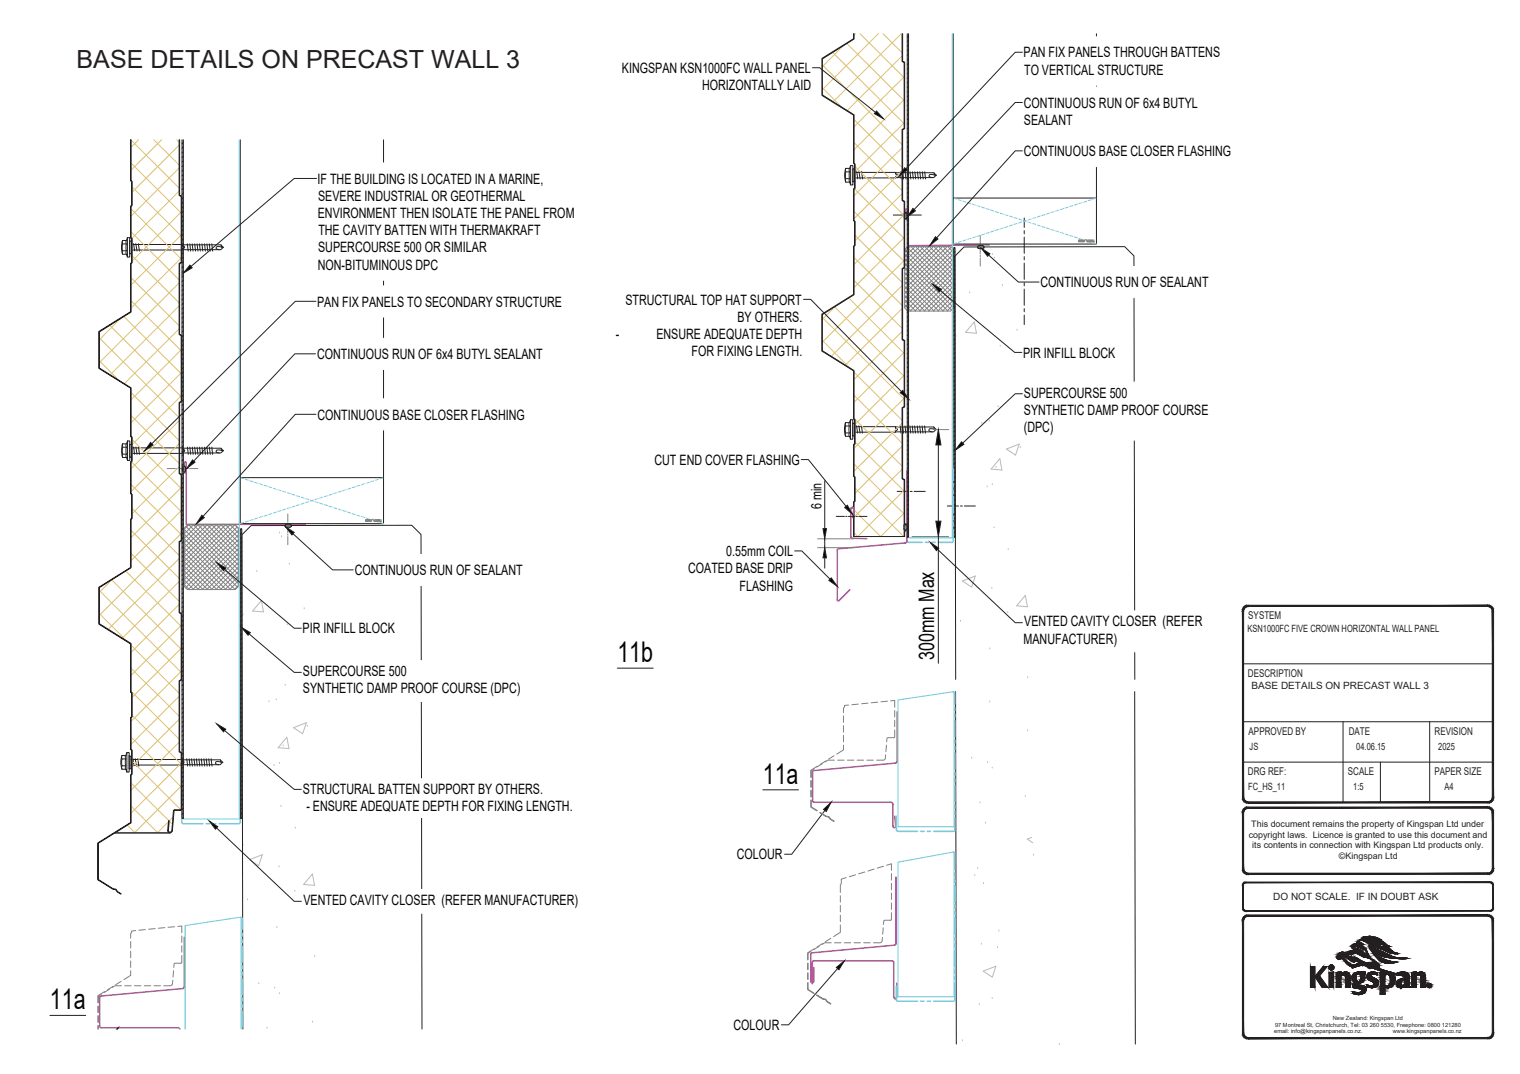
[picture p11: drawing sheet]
<svg xmlns="http://www.w3.org/2000/svg" width="297mm" height="210mm" viewBox="0 0 297 210" stroke-linecap="round" stroke-linejoin="round" font-family="sans-serif">
<defs><g id="words">
<g font-size="5.6" fill="#040503">
<text x="120.6" y="129.4">11b</text>
<text x="149.1" y="153.2">11a</text>
<text x="9.7" y="197.3">11a</text>
</g>
<text font-size="4.9" fill="#231f20" x="15" y="13.2">BASE DETAILS ON PRECAST WALL 3</text>
<text font-size="4.2" fill="#040503" x="182.5" y="129" transform="rotate(-90 182.5 129)">300mm Max</text>
<g font-size="2.8" fill="#040503">
<text x="200" y="11.2">PAN FIX PANELS THROUGH BATTENS</text>
<text x="121.5" y="14.3">KINGSPAN KSN1000FC WALL PANEL</text>
<text x="137.2" y="17.6">HORIZONTALLY LAID</text>
<text x="200.1" y="14.6">TO VERTICAL STRUCTURE</text>
<text x="200.1" y="21.1">CONTINUOUS RUN OF 6x4 BUTYL</text>
<text x="200.1" y="24.4">SEALANT</text>
<text x="62.1" y="35.9">IF THE BUILDING IS LOCATED IN A MARINE,</text>
<text x="200.1" y="30.5">CONTINUOUS BASE CLOSER FLASHING</text>
<text x="62.2" y="39.3">SEVERE INDUSTRIAL OR GEOTHERMAL</text>
<text x="62.1" y="42.6">ENVIRONMENT THEN ISOLATE THE PANEL FROM</text>
<text x="62.2" y="46">THE CAVITY BATTEN WITH THERMAKRAFT</text>
<text x="62.1" y="52.8">NON-BITUMINOUS DPC</text>
<text x="62.2" y="49.4">SUPERCOURSE 500 OR SIMILAR</text>
<text x="62" y="59.9">PAN FIX PANELS TO SECONDARY STRUCTURE</text>
<text x="122.2" y="59.5">STRUCTURAL TOP HAT SUPPORT</text>
<text x="203.3" y="56.2">CONTINUOUS RUN OF SEALANT</text>
<text x="144.1" y="62.9">BY OTHERS.</text>
<text x="62" y="70.2">CONTINUOUS RUN OF 6x4 BUTYL SEALANT</text>
<text x="120.4" y="66.3">-</text>
<text x="128.3" y="66.3">ENSURE ADEQUATE DEPTH</text>
<text x="135.1" y="69.7">FOR FIXING LENGTH.</text>
<text x="199.9" y="69.9">PIR INFILL BLOCK</text>
<text x="200.1" y="77.7">SUPERCOURSE 500</text>
<text x="62" y="82">CONTINUOUS BASE CLOSER FLASHING</text>
<text x="200.1" y="81.1">SYNTHETIC DAMP PROOF COURSE</text>
<text x="200.1" y="84.5">(DPC)</text>
<text x="127.9" y="90.9">CUT END COVER FLASHING</text>
<text x="160.5" y="99.6" transform="rotate(-90 160.5 99.6)">6 min</text>
<text x="69.3" y="112.4">CONTINUOUS RUN OF SEALANT</text>
<text x="134.5" y="112.1">COATED BASE DRIP</text>
<text x="141.9" y="108.8">0.55mm COIL</text>
<text x="144.5" y="115.5">FLASHING</text>
<text x="59.1" y="123.8">PIR INFILL BLOCK</text>
<text x="200" y="125.9">MANUFACTURER)</text>
<text x="200.2" y="122.5">VENTED CAVITY CLOSER (REFER</text>
<text x="59.2" y="132.2">SUPERCOURSE 500</text>
<text x="59.2" y="135.6">SYNTHETIC DAMP PROOF COURSE (DPC)</text>
<text x="59.2" y="155.3">STRUCTURAL BATTEN SUPPORT BY OTHERS.</text>
<text x="59.9" y="158.7">- ENSURE ADEQUATE DEPTH FOR FIXING LENGTH.</text>
<text x="144" y="168">COLOUR</text>
<text x="59.3" y="177">VENTED CAVITY CLOSER (REFER MANUFACTURER)</text>
<text x="143.4" y="201.4">COLOUR</text>
</g>
<g font-size="2.1" fill="#231f20">
<text x="243.9" y="121">SYSTEM</text>
<text x="243.9" y="132.3">DESCRIPTION</text>
<text x="244" y="143.6">APPROVED BY</text>
<text x="263.6" y="143.6">DATE</text>
<text x="280.3" y="143.6">REVISION</text>
<text x="243.9" y="151.5">DRG REF:</text>
<text x="263.4" y="151.5">SCALE</text>
<text x="280.3" y="151.5">PAPER SIZE</text>
</g>
<g font-size="2" fill="#231f20">
<text x="243.8" y="123.5">KSN1000FC FIVE CROWN HORIZONTAL WALL PANEL</text>
<text x="244.6" y="134.8">BASE DETAILS ON PRECAST WALL 3</text>
<text x="244.2" y="146.6">JS</text>
<text x="265" y="146.6">04.06.15</text>
<text x="281.1" y="146.6">2025</text>
<text x="243.9" y="154.5">FC_HS_11</text>
<text x="264.4" y="154.5">1:5</text>
<text x="282.3" y="154.5">A4</text>
<text x="248.8" y="176">DO NOT SCALE. IF IN DOUBT ASK</text>
</g>
<g font-size="1.7" fill="#231f20">
<text x="244.5" y="161.7">This document remains the property of Kingspan Ltd under</text>
<text x="244" y="163.8">copyright laws. Licence is granted to use this document and</text>
<text x="244.7" y="165.8">its contents in connection with Kingspan Ltd products only.</text>
<text x="261.7" y="168">©Kingspan Ltd</text>
</g>
<g font-size="1.1" fill="#231f20">
<text x="249" y="202.1">email: info@kingspanpanels.co.nz.</text>
<text x="249.2" y="200.7">97 Montreal St, Christchurch, Tel: 03 260 5530, Freephone: 0800 121280</text>
<text x="260.5" y="199.4">New Zealand: Kingspan Ltd</text>
<text x="272.2" y="202.1">www.kingspanpanels.co.nz</text>
</g>
</g></defs>
<g fill="none" stroke="#808180" stroke-width=".2">
<path d="M32.7 91.6h1.6M34.5 91.6h.3M35 91.6h1.3M35.8 91.1l-.1 .2M36.1 91.1l-.4 .5M36.2 91.3l-.5 .6M36.3 92.1l-.3 .2M36.3 91.8l-.5 .5M36.3 91.5l-.6 .6M36.6 91.6h.2M37.1 91.6h1.6M36 107.1l8.2 8.2"/>
<path d="M36 106.2l9.1 9.1M36 108l7.3 7.3M36 109.8l5.5 5.5M36 113.4l1.9 1.9M36 110.7l4.6 4.6M36 105.3l10 10M36 112.5l2.8 2.8M36 103.2l.6-.6h9.4l.6 .6v11.5l-.6 .6h-9.4l-.6-.6zM36 103.5l10.6 10.6M36 104.4l10.4 10.4M36.3 102.9l10.3 10.3M36.9 102.6l-.9 .9"/>
<path d="M36.9 102.6l9.7 9.7M37.8 102.6l-1.8 1.8M37.8 102.6l8.8 8.8M38.7 102.6l-2.7 2.7M38.7 102.6l7.9 7.9M39.6 102.6l-3.6 3.6M39.6 102.6l7 7M40.5 102.6l-4.5 4.5M40.5 102.6l6.1 6.1M41.3 102.6l-5.3 5.4M41.4 102.6l5.2 5.2M42.3 102.6l-6.3 6.3 6.4 6.4"/>
<path d="M42.3 102.6l4.3 4.3M43.1 102.6l-7.1 7.2M43.2 102.6l3.4 3.4M44.1 102.6l-8.1 8.1M44.1 102.6l2.5 2.5M44.9 102.6l-8.9 9 3.7 3.7M45 102.6l1.6 1.6M46.4 103l-10.4 10.4M46.6 113.6l-1.7 1.7M46.6 111.8l-3.5 3.5M46.6 114.5l-.8 .8M46.6 112.7l-2.6 2.6"/>
<path d="M46.6 103.3l-.7-.7-9.9 9.9M46.6 110.9l-4.4 4.4M46.6 103.7l-10.6 10.6 1 1M46.6 109.1l-6.2 6.2M46.6 107.3l-8 8M46.6 104.6l-10.3 10.3M46.6 105.5l-9.8 9.8M46.6 110l-5.3 5.3M46.6 106.4l-8.9 8.9M46.6 108.2l-7.1 7.1M55.8 102.6l.4 .5M55.8 102.9l.1 .2"/>
<path d="M55.9 102.5l.6 .6M56.2 102.5l.6 .6M56.2 100.5v1.6M56.2 102.4v.2M56.2 102.9v1.2M56.2 104.4v.2M56.2 104.9v1.6M56.4 102.5l.5 .4M56.7 102.5l.2 .2M71.5 101.6v.4l.1-.4 .1 .4v-.4M71.8 101.6v.4l.1-.4 .2 .4v-.4M72.3 101.7l-.1-.1v.2h.1v.2h-.1"/>
<path d="M72.5 101.6v.4l.1-.3h-.2M72.7 101.5h.3M73.1 101.6l.1 .2M73.3 101.6v.4l-.2-.1 .2-.1M73.3 101.6h.2v.4h-.2M73.4 101.8h.1M73.7 101.8v-.2h.1v.4l-.2-.1 .2-.1M74 101.6v.4l.1-.4 .1 .4v-.4M74.3 101.6v.4M74.4 102h.2M74.5 101.6v.4"/>
</g>
<g fill="none" stroke="#231f20" stroke-width=".2">
<path d="M25.5 27.3v8l.2 .2v4.6l-.2 .2v6.2l.2 .2v4.6l-.2 .2v9.4l-6.2 3.9v7.2l6.2 3.9v9.4l.2 .2v4.6l-.2 .2v6.2l.2 .2v4.6l-.2 .2v9.5l-6.2 3.8v7.2l6.2 3.9v9.4l.2 .2v4.6l-.2 .2v6.2l.2 .2v4.6l-.2 .2v9.3l-6.4 4v7.2l3 1.8 .5 .2 .3 .4 .7 .4-.6-.5-.3-.5h-.6l-2.9-1.9v-7l6.4-4v-9.4l.2-.1v-4.7l-.2-.2v-6.2l.2-.1v-4.7l-.2-.2v-9.5l-6.2-3.8v-7.1l6.2-3.9v-9.4l.2-.2v-4.7l-.2-.2v-6.1l.2-.3v-4.6l-.2-.2v-9.5l-6.2-3.8v-7.1l6.2-3.9v-9.4l.2-.2v-4.7l-.2-.2v-6.1l.2-.2v-4.7l-.2-.2v-8M35 27.3v10.9l.4 .2v12.9l-.4 .2v13.9l.4 .2v12.9l-.4 .2v13.9l.4 .2v12.9l-.4 .2v13.9l.4 .2v12.9l-.4 .2v13.9l.4 .2v11l-.1 .1M35.1 27.3v10.8l.4 .2v13.1l-.4 .1v13.8l.4 .2v13.1l-.4 .1v13.8l.4 .3v12.9l-.4 .2v13.8l.4 .2v13l-.4 .2v13.8l.4 .2v11.1l-.2 .2h-1.1l-.2 .2M47 27.3v66.1M75 27.3v66.1M24 47.7v1.3M24 47l-.3 1.4 .3 1.3M24 49h.7M24.7 47v2M24.7 49v.7M24.9 46.5v3.8l-.2-.6h-.7v-.7M24.9 46.5l-.2 .5h-.7l-.1 .2 .1 .5h.7"/>
<path d="M24.9 46.5h.4v3.8h-.4M25.3 47.1l.4 .1v2.4h-.1h-.3zM25.7 47.8l17.4 .1 .6 .5-.6 .4-17.4 .1M26.1 47.6l.2 1.4M26.5 47.6l.3 1.5M27 47.6l.3 1.5M35.7 47.8v.3l.2 .1M35.9 48.2l.2 .1-.2 .2M35.9 48.5l-.2 .1v.3M36.6 47.7l.2 1.4M37.1 47.7l.2 1.4M37.6 47.7l.1 1.4"/>
<path d="M38 47.7l.2 1.4M38.5 47.7l.2 1.4M39 47.7l.1 1.4M39.5 47.7l.1 1.4M40 47.7l.1 1.4M40.4 47.7l.2 1.4M40.9 47.7l.2 1.4M41.4 47.7l.2 1.4M43.2 47.9l.1 .5h.4M43.3 48.3l-.8-.1-.3 .3a.46 .46 0 0 0 .7 .3M24 88.8v.6M24 86.8v.6"/>
<path d="M24 86.8l-.2 1.3 .2 1.3M24 88.8h.7M24.7 87.4v2M24.7 86.8v.6M24.7 87.4h-.7v1.4M24.9 86.2l-.2 .6h-.7M24.9 86.2v3.8l-.2-.6h-.7M24.9 86.2h.5v3.8h-.5M25.4 86.8l.3 .1v2.4l-.1 .1h-.2zM25.7 87.6h17.4l.6 .5-.6 .5h-17.4M26.1 87.4l.2 1.4M26.6 87.4l.2 1.4"/>
<path d="M27.1 87.4l.2 1.4M35.7 91.4v.8l.3 .1M35.7 87.6v.3l.4 .2-.2 .2M35.9 88.3h-.2v.3M35.9 91.1l.4 .3-.1 .8-.2 .1M35.9 91.1l-.3 .3M35.9 91.1h.1M36 92.3h.1M36.6 87.4l.2 1.4M37.1 87.4l.2 1.4M37.6 87.4l.1 1.4M38 87.4l.2 1.4"/>
<path d="M38.5 87.4l.2 1.4M39 87.4l.2 1.4M39.5 87.4l.1 1.4M40 87.4l.1 1.4M40.4 87.4l.2 1.4M40.9 87.4l.2 1.4M41.4 87.4l.2 1.4M43.2 87.6l.1 .5h.4M43.3 88.1l-.9-.1-.2 .2a.46 .46 0 0 0 .7 .4M47 93.4h28v9h-28zM47 103.4h.2v56.6h-.2zM47.1 103.4l-.1 .1"/>
<path d="M47.2 119.5l-.2 .2M47.2 118.5l-.2 .3M47.2 117.7l-.2 .2M47.2 116.8l-.2 .2M47.2 115.9l-.2 .2M47.2 115l-.2 .2M47.2 114.1l-.2 .2M47.2 113.2l-.2 .2M47.2 112.3l-.2 .2M47.2 111.4l-.2 .2M47.2 110.5l-.2 .2M47.2 109.6l-.2 .2"/>
<path d="M47.2 108.7l-.2 .2M47.2 107.8l-.2 .2M47.2 106.9l-.2 .2M47.2 106l-.2 .2M47.2 105.1l-.2 .2M47.2 104.2l-.2 .2M55.7 102.8h.1M56 102.5a.31 .31 0 0 0-.3 .3 .31 .31 0 0 0 .3 .3h.6a.31 .31 0 0 0 .3-.3 .31 .31 0 0 0-.3-.3h-.6M56.9 102.8h.1M47.2 139.2l-.2 .2M47.2 138.3l-.2 .2M47.2 137.4l-.2 .2"/>
<path d="M47.2 136.5l-.2 .2M47.2 135.6l-.2 .3M47.2 134.7l-.2 .3M47.2 133.8l-.2 .3M47.2 132.9l-.2 .3M47.2 132l-.2 .3M47.2 131.1l-.2 .3M47.2 130.2l-.2 .3M47.2 129.3l-.2 .3M47.2 128.4l-.2 .3M47.2 127.5l-.2 .3M47.2 126.6l-.2 .3"/>
<path d="M47.2 125.7l-.2 .3M47.2 124.8l-.2 .3M47.2 123.9l-.2 .3M47.2 123l-.2 .3M47.2 122.1l-.2 .3M47.2 121.2l-.2 .3M47.2 120.3l-.2 .3M23.8 147.7l-.2 1.3 .2 1.4M23.8 148.4v2M23.8 147.7v.7M23.9 150.4h.7M23.9 149.7h.7"/>
<path d="M23.9 147.7h.7M23.9 148.4h.7M24.6 148.4v2M24.6 147.7v.7M24.8 147.1l-.2 .6M24.8 147.1v3.8l-.2-.5M24.8 147.1h.4v3.8h-.4M25.2 147.8l.4 .1v2.4h-.2h-.2zM25.6 148.5l17.4 .1 .5 .4-.5 .5-17.4 .1M26 148.3l.2 1.4M26.4 148.3l.3 1.5M26.9 148.3l.2 1.5"/>
<path d="M33.9 158.6l-.3 3.8M34 158.6l-.3 3.8M34.2 158.3l-.3 .3M34.2 158.3h1.1M35.6 148.5v.3l.4 .2-.2 .2M35.8 149.2l-.2 .1v.3M36.5 148.3l.2 1.5M37 148.3l.1 1.5M37.4 148.3l.2 1.5M37.9 148.3l.2 1.5M38.4 148.3l.2 1.5M38.9 148.3l.1 1.5"/>
<path d="M39.3 148.3l.2 1.5M39.8 148.3l.2 1.5M40.3 148.3l.2 1.5M40.8 148.3l.2 1.5M41.3 148.3l.1 1.5M43.1 148.6l.1 .4 .4 .1M43.2 149l-1-.1-.1 .2 .1 .3 .5 .1M47.2 159.9l-.1 .1M47.2 159l-.2 .2M47.2 158.1l-.2 .2M47.2 157.2l-.2 .2M47.2 156.3l-.2 .2"/>
<path d="M47.2 155.4l-.2 .2M47.2 154.5l-.2 .2M47.2 153.6l-.2 .2M47.2 152.7l-.2 .2M47.2 151.8l-.2 .2M47.2 150.9l-.2 .2M47.2 150l-.2 .2M47.2 149.1l-.2 .2M47.2 148.2l-.2 .2M47.2 147.3l-.2 .2M47.2 146.4l-.2 .2M47.2 145.5l-.2 .2"/>
<path d="M47.2 144.6l-.2 .2M47.2 143.7l-.2 .2M47.2 142.8l-.2 .2M47.2 141.9l-.2 .2M47.2 141l-.2 .2M47.2 140.1l-.2 .2M33.6 162.4a.35 .35 0 0 1-.4 .3 .35 .35 0 0 1-.3-.4l.1-1.8h-.1l-.1 1.9a.44 .44 0 0 0 .4 .4 .44 .44 0 0 0 .5-.4M9.7 198.5h7.1M47.5 201.2l-.2-96.6 1.8-1.8 31.4-.1 1.8 1.8 .2 96.7"/>
</g>
<g fill="none" stroke="#bababa" stroke-width=".2">
<path d="M50.2 111.5h.1M51.1 117.4l.4 2.2-2.1-.1zM54.6 104h.1M55 104.7h.1M56.5 110.1h.1M59.4 118.8h.1M47.5 120h.1M52.6 137h.1M54 136.6h.1M55.7 133.8h.1M56.1 122h.1M62.9 135.4h.1"/>
<path d="M63.3 122.6h.1M53.6 149.5h.1M54.6 149h.1M54.9 157.5h.1M55.3 145.6h.1M56.1 144.1l.4 2.3-2.1-.2zM57.4 142.3l2.5-1-.8 2.2zM60.1 141.8h.1M47.5 165.1h.1M48.4 175.8h.1M48.8 168.1l2.5-1-.7 2.2zM54.5 169.3h.1"/>
<path d="M57.6 174.1h.1M57.7 161.7h.1M61 170.9l.5 2.2-2.2-.2zM50.6 192.1h.1M53.7 193h.1M54.1 181.1h.1M54.6 194.1h.1M61.1 199.6h.1M61.5 186.8h.1M52.2 200.8h.1"/>
</g>
<path d="M36.4 90.5v12h23.3M36.4 90.5l-.2-.2-.2 .2 .2 2" fill="none" stroke="#b9519f" stroke-width=".3"/>
<g fill="none" stroke="#89bbe4" stroke-width=".2">
<path d="M47 93.4l.7 .2M48 93.7l.6 .2M48.9 94l.6 .2M49.8 94.3l.6 .2M50.7 94.6l.6 .2M51.6 94.9l.6 .2M52.5 95.2l.6 .2M53.4 95.5l.6 .2M54.3 95.7l.6 .2M54.9 99.8l-.6 .2M55.2 96l.6 .2M55.8 99.5l-.6 .2"/>
<path d="M56.1 96.3l.6 .2M56.7 99.2l-.6 .2M57 96.6l.6 .2M57.6 99l-.6 .1M57.9 96.9l.6 .2M58.5 98.7l-.6 .1M58.8 97.2l.6 .2M59.4 98.4l-.6 .2M59.8 97.5l.6 .2M60.4 98.1l-.6 .2M60.6 97.8l.7 .2M61.3 97.8l-.7 .2"/>
<path d="M61.6 98.1l.6 .2M62.2 97.5l-.6 .2M62.5 98.4l.6 .2M63.1 97.2l-.6 .2M63.4 98.7l.6 .1M64 96.9l-.6 .2M64.3 99l.6 .1M64.9 96.6l-.6 .2M65.2 99.2l.6 .2M65.8 96.3l-.6 .2M66.1 99.5l.6 .2M66.7 96l-.6 .2"/>
<path d="M67 99.8l.6 .2M67.6 95.7l-.6 .2M68.5 95.5l-.6 .2M69.4 95.2l-.6 .2M70.3 94.9l-.6 .2M71.2 94.6l-.6 .2M72.1 94.3l-.6 .2M73 94l-.6 .2M74 93.7l-.7 .2M75 93.4l-.7 .2M47.7 102.1l-.7 .3M48.6 101.9l-.6 .2"/>
<path d="M49.5 101.6l-.6 .2M50.4 101.3l-.6 .2M51.3 101l-.6 .2M52.2 100.7l-.6 .2M53.1 100.4l-.6 .2M54 100.1l-.6 .2M67.9 100.1l.6 .2M68.8 100.4l.6 .2M69.7 100.7l.6 .2M70.6 101l.6 .2M71.5 101.3l.6 .2M72.4 101.6l.6 .2"/>
<path d="M73.3 101.9l.7 .2M74.3 102.1l.7 .3"/>
</g>
<path d="M35.5 158.1v2.6l.2 .3h4M47 158.5v2.2l-.2 .3h-4M47 146.6v2.3M47 149.6v.6M47 150.8v.7M47 152.1v3.2M47 155.9v.7M47 157.2v.6M40.3 161h.6M41.6 161h.6" fill="none" stroke="#6dccdc" stroke-width=".3"/>
<path d="M35.8 27.3v132.8h11v-132.8" fill="none" stroke="#6dccdc" stroke-width=".2"/>
<g fill="none" stroke="#dcc06c" stroke-width=".2">
<path d="M25.6 31.9l9.8 9.8M25.8 36.5l9.6 9.6M27.1 27.3l-1.5 1.5M30.1 27.3l4.9 5M31.6 27.3l-6 6M34.6 27.3l.4 .5M35 36.8l-9.4-9.5v8l.2 .2v4.7l-.2 .2v6.1l.2 .2v4.7l-.2 .2v9.4l-6.2 3.9v7.1l6.2 3.8v9.5l.2 .2v4.6l-.2 .3v6.1l.2 .2v4.7l-.2 .2v9.4l-6.2 3.9v7.1l6.2 3.8v9.5l.2 .2v4.7l-.2 .1v6.2l.2 .2v4.7l-.2 .1v9.4l-3.1 1.9h10.7l-.3-.1-.1-.4 .1-1.8h.1l-.1 1.9a.34 .34 0 0 0 .3 .3 .34 .34 0 0 0 .4-.3M35 28.4l-9.2 9.2M35 32.9l-9.4 9.4M35 37.3l-9.3 9.3M35 27.3v10.9l.4 .2v12.9l-.4 .2v13.9l.4 .2v12.9l-.4 .2v13.9l.4 .2v12.9l-.4 .2v13.9l.4 .2v12.9l-.4 .2v13.9l.4 .2v11l-.1 .1M25.6 40.8l9.8 9.8"/>
<path d="M25.6 45.3l9.4 9.4M25.6 54.3l9.4 9.4M25.6 58.8l9.8 9.8M25.8 50l9.2 9.2M35 55.3l-15.6 15.6M35 59.8l-13.5 13.5M35.4 41.5l-9.6 9.5M35.4 45.9l-9.8 9.8M35.4 50.4l-9.8 9.8M19.4 66.1l15.6 15.6M19.4 70.6l3.8 3.7M21.5 63.6l13.9 14"/>
<path d="M23.5 62.3l-4.1 4.1M24.2 61.9l11.2 11.2M25.6 76.8l9.4 9.3M35 64.3l-10.7 10.7M35.4 68.4l-9.8 9.8M35.4 72.9l-9.8 9.8M35.4 77.4l-9.6 9.6M25.6 81.2l9.4 9.4M25.6 94.7l9.8 9.8M25.7 90.3l9.7 9.7M25.8 85.9l9.6 9.6M25.8 99.4l9.2 9.2"/>
<path d="M35 82.3l-9.4 9.4M35 86.7l-9.4 9.4M35 91.2l-9.2 9.2M35.4 95.3l-9.8 9.8M35.4 99.8l-9.8 9.8M19.4 119.9l5.4 5.4M19.4 115.5l16 16M21.8 113.4l13.6 13.6M21.9 113.3l-2.5 2.5M24.6 111.6l10.8 10.9M25.6 103.7l9.4 9.4M25.6 108.2l9.4 9.4"/>
<path d="M35 109.2l-13.8 13.8M35 113.7l-11.1 11.1M35 118.2l-9.4 9.4M35.4 104.3l-16 16M25.6 126.1l9.4 9.4M25.6 130.6l9.4 9.4M25.6 135.1l9.4 9.4M25.8 139.8l9.6 9.6M35 136.1l-9.4 9.4M35.4 122.3l-9.8 9.8M35.4 126.7l-9.6 9.6M35.4 131.2l-9.8 9.8"/>
<path d="M25.6 153.1l7.4 7.4M25.6 157.6l5.3 5.2M25.6 144.1l9.8 9.8M25.8 148.8l9.6 9.5M33.8 159.8l-.8 .7 .7 .7M33.9 158.6l-.3 3.8M34.2 158.3l-.3 .3M34.2 158.3h1.1M35 140.6l-9.2 9.2M35 145.1l-9.4 9.4M35.4 149.2l-9.8 9.8M35.4 153.7l-9.1 9.1"/>
<path d="M35.4 158.2l-.2 .1M24.9 161.3l1.5 1.5M32.9 160.7l-2.2 2.1"/>
</g>
<path d="M22.5 162.8h10.7" fill="none" stroke="#231f20" stroke-width=".25"/>
<path d="M58.3 152.3v7.5l54.4-7.5zM58.3 159.8l54.4-7.5v7.5z" fill="#fff"/>
<path d="M58.3 152.3h54.4l-54.4 7.5zM58.3 159.8l54.4-7.5v7.5z" fill="none" stroke="#fff" stroke-width=".2"/>
<path d="M42.4 141.5l1.7 1.1-.4 .5z" fill="#040503"/>
<path d="M42.4 141.5l1.7 1.1-.4 .5zM43.9 142.8l13.6 11.5h1.4" fill="none" stroke="#231f20" stroke-width=".2"/>
<path d="M60.2 78v6.1l52-6.1zM60.2 84.1l52-6.1v6.1z" fill="#fff"/>
<path d="M60.2 78h52l-52 6.1zM60.2 84.1l52-6.1v6.1z" fill="none" stroke="#fff" stroke-width=".2"/>
<path d="M39.4 100.8l.5 .4-1.6 1.2z" fill="#040503"/>
<path d="M61.7 81h-4l-18 20M39.4 100.8l.5 .4-1.6 1.2z" fill="none" stroke="#231f20" stroke-width=".2"/>
<path d="M60.1 66.1v6.1l50.6-6.1zM60.1 72.2l50.6-6.1v6.1z" fill="#fff"/>
<path d="M60.1 66.1h50.6l-50.6 6.1zM60.1 72.2l50.6-6.1v6.1z" fill="none" stroke="#fff" stroke-width=".2"/>
<path d="M37.6 89.9l.5 .5-1.6 1.2z" fill="#040503"/>
<path d="M61.7 69.2h-4.1l-19.7 20.9M37.6 89.9l.5 .5-1.6 1.2z" fill="none" stroke="#231f20" stroke-width=".2"/>
<path d="M67.4 108.4v6.1l44.2-6.1zM67.4 114.5l44.2-6.1v6.1z" fill="#fff"/>
<path d="M67.4 108.4h44.2l-44.2 6.1zM67.4 114.5l44.2-6.1v6.1z" fill="none" stroke="#fff" stroke-width=".2"/>
<path d="M55.8 103l1.7 1.1-.5 .5z" fill="#040503"/>
<path d="M55.8 103l1.7 1.1-.5 .5zM57.3 104.3l7.7 7.1h4" fill="none" stroke="#231f20" stroke-width=".2"/>
<path d="M58.3 120.8v4.1l22.7-4.1zM58.3 124.9l22.7-4.1v4.1z" fill="#fff"/>
<path d="M58.3 120.8h22.7l-22.7 4.1zM58.3 124.9l22.7-4.1v4.1z" fill="none" stroke="#fff" stroke-width=".2"/>
<path d="M42.4 110l1.7 1.1-.4 .5z" fill="#040503"/>
<path d="M42.4 110l1.7 1.1-.4 .5zM43.9 111.3l13.6 11.5h1.4" fill="none" stroke="#231f20" stroke-width=".2"/>
<path d="M60.2 62h53.8v-6.1zM60.2 55.9h53.8l-53.8 6.1z" fill="#fff"/>
<path d="M60.2 55.9h53.8l-53.8 6.1zM60.2 62l53.8-6.1v6.1z" fill="none" stroke="#fff" stroke-width=".2"/>
<path d="M29.4 86.5l.5 .5-1.7 1.2z" fill="#040503"/>
<path d="M61.7 58.9h-4l-28 27.9M29.4 86.5l.5 .5-1.7 1.2z" fill="none" stroke="#231f20" stroke-width=".2"/>
<path d="M58.3 178.5h55.7v-4.6zM58.3 173.9h55.7l-55.7 4.6z" fill="#fff"/>
<path d="M58.3 178.5l55.7-4.6v4.6zM58.3 173.9h55.7l-55.7 4.6z" fill="none" stroke="#fff" stroke-width=".2"/>
<path d="M40.9 160.5l1.7 1.1-.5 .5z" fill="#040503"/>
<path d="M40.9 160.5l1.7 1.1-.5 .5zM42.3 161.9l15.2 14.3h1.4" fill="none" stroke="#231f20" stroke-width=".2"/>
<path d="M58.3 129.2v8l44.3-8zM58.3 137.2l44.3-8v8z" fill="#fff"/>
<path d="M58.3 129.2h44.3l-44.3 8zM58.3 137.2l44.3-8v8z" fill="none" stroke="#fff" stroke-width=".2"/>
<path d="M47.2 122.7l1.7 1-.4 .5z" fill="#040503"/>
<path d="M47.2 122.7l1.7 1-.4 .5zM48.7 123.9l8.8 7.6h1.4" fill="none" stroke="#231f20" stroke-width=".2"/>
<path d="M19.5 195.1v5.5M36 183.2v9.8l-.1 .2-16.1 1.5-.3 .3M19.5 200.6l.3 .3h15l.4 .3" fill="none" stroke="#b9519f" stroke-width=".3"/>
<path d="M22.8 201.2l.3-.3-.1 .3z" fill="#040503"/>
<g fill="none" stroke="#231f20" stroke-width=".2">
<path d="M35.6 27.3v132.7h.2v-132.7M35.8 39.5l-.2 .3M35.8 38.6l-.2 .3M35.8 37.7l-.2 .3M35.8 36.8l-.2 .3M35.8 35.9l-.2 .3M35.8 35l-.2 .3M35.8 34.2l-.2 .2M35.8 33.2l-.2 .3M35.8 32.4l-.2 .2M35.8 31.4l-.2 .3M35.8 30.6l-.2 .2"/>
<path d="M35.8 29.7l-.2 .2M35.8 28.8l-.2 .2M35.8 27.9l-.2 .2M35.8 59.3l-.2 .2M35.8 58.4l-.2 .2M35.8 57.5l-.2 .2M35.8 56.6l-.2 .2M35.8 55.7l-.2 .2M35.8 54.8l-.2 .2M35.8 53.9l-.2 .2M35.8 53l-.2 .2M35.8 52.1l-.2 .3"/>
<path d="M35.8 51.2l-.2 .2M35.8 50.3l-.2 .3M35.8 49.4l-.2 .2M35.8 48.5l-.2 .3M35.8 47.6l-.2 .2M35.8 46.7l-.2 .3M35.8 45.8l-.2 .3M35.8 44.9l-.2 .3M35.8 44l-.2 .3M35.8 43.1l-.2 .3M35.8 42.2l-.2 .3M35.8 41.3l-.2 .3"/>
<path d="M35.8 40.4l-.2 .3M35.8 79.9l-.2 .3M35.8 79l-.2 .3M35.8 78.1l-.2 .3M35.8 77.2l-.2 .3M35.8 76.3l-.2 .3M35.8 75.5l-.2 .2M35.8 74.6l-.2 .2M35.8 73.7l-.2 .2M35.8 72.8l-.2 .2M35.8 71.9l-.2 .2M35.8 71l-.2 .2"/>
<path d="M35.8 70.1l-.2 .2M35.8 69.2l-.2 .2M35.8 68.3l-.2 .2M35.8 67.4l-.2 .2M35.8 66.5l-.2 .2M35.8 65.6l-.2 .2M35.8 64.7l-.2 .2M35.8 63.8l-.2 .2M35.8 62.9l-.2 .2M35.8 62l-.2 .2M35.8 61.1l-.2 .2M35.8 60.2l-.2 .2"/>
<path d="M35.8 99.7l-.2 .2M35.8 98.8l-.2 .2M35.8 97.9l-.2 .2M35.8 97l-.2 .2M35.8 96.1l-.2 .2M35.8 95.2l-.2 .2M35.8 94.3l-.2 .3M35.8 93.4l-.2 .2M35.8 92.5l-.2 .3M35.8 91.6l-.2 .2M35.8 90.7l-.2 .3M35.8 89.8l-.2 .3"/>
<path d="M35.8 88.9l-.2 .3M35.8 88l-.2 .3M35.8 87.1l-.2 .3M35.8 86.2l-.2 .3M35.8 85.3l-.2 .3M35.8 84.4l-.2 .3M35.8 83.5l-.2 .3M35.8 82.6l-.2 .3M35.8 81.7l-.2 .3M35.8 80.8l-.2 .3M35.8 119.5l-.2 .2M35.8 118.5l-.2 .3"/>
<path d="M35.8 117.7l-.2 .2M35.8 116.8l-.2 .2M35.8 115.9l-.2 .2M35.8 115l-.2 .2M35.8 114.1l-.2 .2M35.8 113.2l-.2 .2M35.8 112.3l-.2 .2M35.8 111.4l-.2 .2M35.8 110.5l-.2 .2M35.8 109.6l-.2 .2M35.8 108.7l-.2 .2M35.8 107.8l-.2 .2"/>
<path d="M35.8 106.9l-.2 .2M35.8 106l-.2 .2M35.8 105.1l-.2 .2M35.8 104.2l-.2 .2M35.8 103.3l-.2 .2M35.8 102.4l-.2 .2M35.8 101.5l-.2 .2M35.8 100.6l-.2 .2M35.8 139.2l-.2 .2M35.8 138.3l-.2 .2M35.8 137.4l-.2 .2M35.8 136.5l-.2 .2"/>
<path d="M35.8 135.6l-.2 .3M35.8 134.7l-.2 .3M35.8 133.8l-.2 .3M35.8 132.9l-.2 .3M35.8 132l-.2 .3M35.8 131.1l-.2 .3M35.8 130.2l-.2 .3M35.8 129.3l-.2 .3M35.8 128.4l-.2 .3M35.8 127.5l-.2 .3M35.8 126.6l-.2 .3M35.8 125.7l-.2 .3"/>
<path d="M35.8 124.8l-.2 .3M35.8 123.9l-.2 .3M35.8 123l-.2 .3M35.8 122.1l-.2 .3M35.8 121.2l-.2 .3M35.8 120.3l-.2 .3M35.8 159.9l-.1 .1M35.8 159l-.2 .2M35.8 158.1l-.2 .2M35.8 157.2l-.2 .2M35.8 156.3l-.2 .2M35.8 155.4l-.2 .2"/>
<path d="M35.8 154.5l-.2 .2M35.8 153.6l-.2 .2M35.8 152.7l-.2 .2M35.8 151.8l-.2 .2M35.8 150.9l-.2 .2M35.8 150l-.2 .2M35.8 149.1l-.2 .2M35.8 148.2l-.2 .2M35.8 147.3l-.2 .2M35.8 146.4l-.2 .2M35.8 145.5l-.2 .2M35.8 144.6l-.2 .2"/>
<path d="M35.8 143.7l-.2 .2M35.8 142.8l-.2 .2M35.8 141.9l-.2 .2M35.8 141l-.2 .2M35.8 140.1l-.2 .2M22.8 201.2l.3-.3-.1 .3z"/>
</g>
<g fill="none" stroke="#808180" stroke-width=".2">
<path d="M19.1 196.7v1.3M19.1 198.6v1.3M19.2 196.7v1.3M19.2 198.6v1.3M19.8 194.4l-.6 .4v1.3M20.4 193.9l-1.3 .8v1.4M21.4 193.4l-1.1 .7M22.1 192.9l-1.1 .6M23.7 191.9l-1.1 .6M23.7 192.7h-1.2l-.6 .4M24.4 192.7h1.2M25.5 189.8v.9l-1.3 .8"/>
<path d="M25.5 184.1v1.2M25.5 186v1.2M25.5 187.9v1.2M26.3 192.7h1.2M26.5 181.9l-.8 .1v.3l-.2 .2v.9M28.2 192.7h1.3M28.4 181.7l-1.3 .2M30.1 192.7h1.3M30.3 181.6l-1.3 .1M32.2 181.4l-1.2 .1M33.8 191.7l-.1 .6-.2 .4h-1.5M33.9 189.8l-.1 1.2"/>
<path d="M34.1 181.2l-1.3 .1M34.7 181.1l.8-.1v1.4M35.5 186.8v1.5h-1.4l-.1 .8M35.5 183v1.3M35.5 184.9v1.3M19.1 200.5v.7M19.2 200.5v.7"/>
</g>
<path d="M47.3 179.5v2.3M47.3 182.4v.7M47.3 183.7v.6M47.3 185v3.1M47.3 188.8v.6M47.3 190v.7M47.3 191.3v3.2M47.3 195.1v.7M47.3 196.4v.6M47.3 197.7v3.1" fill="none" stroke="#6dccdc" stroke-width=".3"/>
<path d="M36.2 201.2v-20.2l10.9-1.7v21.9" fill="none" stroke="#6dccdc" stroke-width=".2"/>
<path d="M60.3 54.8h53.7v-22.9zM60.3 31.9h53.7l-53.7 22.9z" fill="#fff"/>
<path d="M60.3 31.9h53.7l-53.7 22.9zM60.3 54.8l53.7-22.9v22.9z" fill="none" stroke="#fff" stroke-width=".2"/>
<path d="M37.1 51.8l.5 .6-1.8 1z" fill="#040503"/>
<g fill="none" stroke="#231f20" stroke-width=".2">
<path d="M166.8 6.6v1l-6.2 3.8v7.2l6.2 3.9v9.4l.2 .2v4.6l-.2 .2v6.2l.2 .2v4.6l-.2 .2v9.5l-6.2 3.8v7.2l6.2 3.9v9.4l.2 .2v4.6l-.2 .2v6.2l.2 .2v4.6l-.2 .2v6.8h10M166.9 6.6v1l-6.2 3.9v7.1l6.2 3.8v9.5l.2 .2v4.7l-.2 .2v6.1l.2 .2v4.7l-.2 .2v9.4l-6.2 3.9v7.1l6.2 3.9v9.4l.2 .2v4.7l-.2 .2v6.1l.2 .2v4.7l-.2 .2v6.7M176.3 6.6v5.4l.4 .2v12.9l-.4 .2v13.9l.4 .2v12.9l-.4 .2v13.9l.4 .2v12.9l-.4 .2v13.9l.4 .2v11.1M176.4 6.6v5.4l.4 .2v13l-.4 .2v13.8l.4 .2v13l-.4 .2v13.8l.4 .2v13l-.4 .2v13.8l.4 .2v11.1M186.3 6.6v32.3M214.3 6.6v32.1M61.9 34.9h-4.4l-20.2 17.2M165.3 32.9v2M165.3 34.9v.7h.7M165.3 32.9l-.2 1.3 .2 1.4M165.3 34.9h.7M165.3 32.9h.7"/>
<path d="M165.3 33.6h.7M166 32.9v2M166 34.9v.7M166.2 32.4v3.8l-.2-.6M166.2 32.4l-.2 .5M166.2 32.4h.5v3.8h-.5M166.7 33l.3 .1v2.4h-.1h-.2zM167 33.7l15.5 .1 .5 .5-.5 .4-15.5 .1M167.4 33.5l.2 1.5M167.9 33.5l.2 1.5M168.4 33.5l.2 1.5M175 33.7v.3l.2 .1"/>
<path d="M175.2 34.1h.2v.2l-.4 .2v.3M175.9 33.6l.2 1.4M176.4 33.6l.2 1.4M176.9 33.6l.1 1.4M177.4 33.6l.1 1.4M177.8 33.6l.2 1.4M178.3 33.6l.2 1.4M178.8 33.6l.1 1.4M179.3 33.6l.2 1.4M179.8 33.6l.1 1.4M180.2 33.6l.2 1.4M180.7 33.6l.2 1.4"/>
<path d="M182.5 33.8l.1 .5h.4M182.6 34.2l-.4-.1a.37 .37 0 0 0-.5 0 .37 .37 0 0 0-.1 .4l.6 .2M186.3 38.7h28v9h-28zM37.1 51.8l.5 .6-1.8 1zM174.6 42h2.1M176.7 42.4l.3 .3M176.7 41.9v.5M177 41.6h.1M177 42.7h.1M177.1 42h.4M177.3 41.9v.7l-.3 .1M177.3 41.8a.31 .31 0 0 0-.3-.3 .31 .31 0 0 0-.3 .3"/>
<path d="M177.9 42h2.1M186.4 48.4h.2v56.6h-.2zM186.5 48.4l-.1 .1M186.6 60l-.2 .2M186.6 59.1l-.2 .2M186.6 58.2l-.2 .2M186.6 57.3l-.2 .2M186.6 56.4l-.2 .2M186.6 55.5l-.2 .2M186.6 54.6l-.2 .2M186.6 53.7l-.2 .2M186.6 52.8l-.2 .2"/>
<path d="M186.6 51.9l-.2 .2M186.6 51l-.2 .2M186.6 50.1l-.2 .2M186.6 49.2l-.2 .2M191.1 48.3h.1M191.4 48l-.3 .3M191.4 48h.6M192 48l.3 .3M192.3 48.3l-.3 .3h-.8l-.1-.3M192.3 48.3h.1M200.2 42.6v1.9M200.2 45.1v.6"/>
<path d="M200.2 46.4v3.1M200.2 50.2v.6M200.2 51.4v3.2M200.2 55.2v.7M200.2 56.5v3.2M186.6 79.7l-.2 .3M186.6 78.8l-.2 .3M186.6 77.9l-.2 .3M186.6 77l-.2 .3M186.6 76.1l-.2 .3M186.6 75.2l-.2 .3M186.6 74.3l-.2 .3"/>
<path d="M186.6 73.4l-.2 .3M186.6 72.5l-.2 .3M186.6 71.6l-.2 .3M186.6 70.7l-.2 .3M186.6 69.9l-.2 .2M186.6 68.9l-.2 .3M186.6 68.1l-.2 .2M186.6 67.1l-.2 .3M186.6 66.3l-.2 .2M186.6 65.3l-.2 .3M186.6 64.5l-.2 .2M186.6 63.6l-.2 .2"/>
<path d="M186.6 62.7l-.2 .2M186.6 61.8l-.2 .2M186.6 60.9l-.2 .2M200.2 60.3v.7M200.2 61.6v1.9M165.2 82.6l-.2 1.4 .2 1.3M165.3 84.6h.7M165.3 83.3h.7M166 82.6v2.7M166.2 82.1v3.8l-.2-.6h-.7l-.1-.2 .1-1.8M166.2 82.1l-.2 .5h-.7v.7M166.2 82.1h.5v3.8h-.5"/>
<path d="M166.7 82.7l.3 .1v2.4h-.2h-.1zM167 83.4l15.4 .1 .5 .4-.5 .5-15.4 .1M167.4 83.2l.2 1.5M167.8 83.2l.3 1.5M168.3 83.2l.2 1.5M175 83.4v.3l.4 .3-.2 .1M175.2 84.2h-.2v.3M175.3 96.1h2.2M175.9 83.3l.2 1.4M176.4 83.3l.2 1.4M176.9 83.3l.1 1.4M177.3 83.3l.2 1.4"/>
<path d="M177.8 83.3l.2 1.4M177.9 96.1h.4M178.3 83.3l.1 1.4M178.6 96.1h2.2M178.7 83.3l.2 1.4M179.2 83.3l.2 1.4M179.7 83.3l.2 1.4M180.2 83.3l.2 1.4M180.7 83.3l.2 1.4M182.5 83.5l.1 .4 .4 .1M182.6 83.9l-.8-.1-.3 .3a.45 .45 0 0 0 .7 .3M185.1 98.9h2.2"/>
<path d="M186.6 99.5l-.2 .2M186.6 98.6l-.2 .2M186.6 97.7l-.2 .2M186.6 96.8l-.2 .2M186.6 95.9l-.2 .2M186.6 95l-.2 .2M186.6 94.1l-.2 .2M186.6 93.2l-.2 .2M186.6 92.3l-.2 .2M186.6 91.4l-.2 .2M186.6 90.5l-.2 .2M186.6 89.6l-.2 .2"/>
<path d="M186.6 88.7l-.2 .2M186.6 87.8l-.2 .2M186.6 86.9l-.2 .2M186.6 86l-.2 .3M186.6 85.1l-.2 .2M186.6 84.2l-.2 .3M186.6 83.3l-.2 .2M186.6 82.4l-.2 .3M186.6 81.5l-.2 .2M186.6 80.6l-.2 .3M187.7 98.9h.4M188.5 98.9h2.1"/>
<path d="M163.4 101h1.6M165.3 101h.2M165.8 101h1.3M167.3 101h.3M167.8 101h1.6M176.7 104.8v.1M176.9 102.5l.4 .3M176.9 102.5l-.3 .3 .1 .7 .2 .2M177 102.5h.1M177 103.7h.1M177.3 103.4l-.4 .3M177.3 102.8v.6"/>
<path d="M186.6 104.9l-.1 .1M186.6 104l-.2 .2M186.6 103.1l-.2 .2M186.6 102.2l-.2 .2M186.6 101.3l-.2 .2M186.6 100.4l-.2 .2M120.6 130.6h7M186.8 132.8l-.2-82.7 1.8-1.8 31.4-.1 1.8 1.8 .2 82.8"/>
</g>
<g fill="none" stroke="#808180" stroke-width=".2">
<path d="M176.8 58.7l2.1 2.1M176.8 54.2l6.7 6.6M176.8 56l4.9 4.8M176.8 57.8l3.1 3M176.8 59.6l1.3 1.2M176.8 53.3l7.5 7.5M176.8 55.1l5.7 5.7M176.8 56.9l3.9 3.9M176.8 52.4l8.5 8.4M176.8 51.5l9.2 9.1M176.8 50.6l9.6 9.5M176.8 49.7l9.6 9.5"/>
<path d="M176.8 48.8l9.6 9.5M176.9 41.6l-.2 .1M177.1 41.6l-.4 .4M177.3 48.3l9.1 9.2M177.3 41.7l-.6 .6M177.3 42.5l-.2 .2M177.3 42.2l-.4 .5M177.3 42l-.6 .6M177.4 48.2h8.4l.6 .6v11.4l-.6 .6h-8.4l-.6-.6v-11.4zM177.9 48.2l-1.1 1.1M178 48.2l8.4 8.3M178.8 48.2l-2 2"/>
<path d="M178.9 48.2l7.5 7.5M179.7 48.2l-2.9 2.9M179.8 48.2l6.6 6.5M180.6 48.2l-3.8 3.8M180.7 48.2l5.7 5.7M181.5 48.2l-4.7 4.7M181.6 48.2l4.8 4.8M182.4 48.2l-5.6 5.6M182.5 48.2l3.9 3.9M183.3 48.2l-6.5 6.5M183.4 48.2l3 3M184.2 48.2l-7.4 7.4"/>
<path d="M184.3 48.2l2.1 2.1M185.1 48.2l-8.3 8.3M185.2 48.2l1.2 1.2M185.9 48.3l-9.1 9.1M186.3 48.8l-9.5 9.5M186.4 55.9l-4.9 4.9M186.4 49.6l-9.6 9.6M186.4 50.6l-9.6 9.5M186.4 58.6l-2.2 2.2M186.4 56.8l-4 4M186.4 55l-5.8 5.8M186.4 51.4l-9.2 9.2"/>
<path d="M186.4 53.2l-7.6 7.6M186.4 52.4l-8.5 8.4M186.4 54.1l-6.7 6.7M186.4 59.5l-1.3 1.3M186.4 57.7l-3.1 3.1M191.1 48.4l.2 .2M191.1 48.2l.5 .4M191.2 48l.6 .6M191.5 48l.6 .6M191.6 46v1.6M191.6 47.9v.2M191.6 48.4v1.3"/>
<path d="M191.6 49.9v.3M191.6 50.4v1.6M191.8 48l.4 .5M192 48l.3 .2M210.8 46.9v.4l.1-.4 .1 .4v-.4M211.1 46.9v.4l.1-.4 .2 .4v-.4M211.7 47l-.2-.1v.3h.1v.1h-.1M211.8 46.9v.4l.1-.3h-.2M212 46.9h.3M212.4 46.9l.1 .2M212.6 46.9v.4h-.2l.2-.2M212.7 46.9h.2v.4h-.2"/>
<path d="M212.7 47.1h.2M213 47.1v-.2h.1v.4h-.1l.1-.2M213.3 46.9v.4l.1-.4 .1 .4v-.4M213.6 46.9v.4M213.7 47.3h.2M213.8 46.9v.4M176.9 102.5l-.2 .2M177.1 102.5l-.4 .5M177.2 103.5l-.1 .2M177.3 102.7l-.6 .6M177.3 103.2l-.5 .5M177.3 102.9l-.6 .6"/>
</g>
<g fill="none" stroke="#bababa" stroke-width=".2">
<path d="M189.5 57.1h.1M193.9 49.6h.1M194.3 50.3h.1M195.9 55.7h.1M186.8 65.6h.1M190.4 62.9l.4 2.3-2.1-.2zM195.1 79.3h.1M195.5 67.5h.1M198.8 64.4h.1M202.6 68.1h.1M191.9 82.6h.1M192.9 95h.1"/>
<path d="M193.3 82.1h.1M193.9 94.6h.1M194.7 91.2h.1M195.4 89.7l.4 2.2-2.1-.2zM196.7 87.8l2.5-1-.7 2.2zM199.4 87.3h.1M202.2 81h.1M186.8 110.6h.1M188.1 113.6l2.5-1-.7 2.2zM193.8 114.8h.1M194.2 103h.1M196.9 119.6h.1"/>
<path d="M197 107.2h.1M200.4 116.4l.4 2.2-2.1-.2zM187.7 121.3h.1M193.4 126.7h.1M200.8 132.3h.1"/>
</g>
<path d="M177 41.1l.2 1.9M177.4 41l-.3-.2-.1 .2M177.4 41v7l15.9-.1M166.3 99.5v5.4M166.6 99.2h.1M166.9 99.5a.31 .31 0 0 0-.3-.3 .31 .31 0 0 0-.3 .3M166.9 99.5l-.3 1.7M177.2 92.1v13.8M163.6 117.3l.1 .2 .2-.1M166.1 115.3l-2.1 2.1M166.3 104.9l.2 .3 2.9 .1M177.2 105.8l-.3 .3-13.2 1.2-.1 .3v9.7" fill="none" stroke="#b9519f" stroke-width=".3"/>
<g fill="none" stroke="#89bbe4" stroke-width=".2">
<path d="M186.3 38.7l.7 .2M187.3 39l.6 .2M188.2 39.3l.6 .2M189.1 39.6l.6 .2M190 39.9l.6 .2M210.5 39.9l-.5 .2M211.5 39.6l-.6 .2M212.4 39.3l-.6 .2M213.3 39l-.6 .2M214.3 38.7l-.7 .2M187 47.5l-.7 .2M187.9 47.2l-.6 .2"/>
<path d="M188.8 46.9l-.6 .2M189.7 46.6l-.6 .2M190.6 46.3l-.6 .2M190.9 40.2l.6 .2M191.5 46l-.6 .2M191.8 40.5l.6 .2M192.4 45.7l-.6 .2M192.7 40.8l.6 .2M193.3 45.5l-.6 .1M193.6 41.1l.6 .2M194.2 45.2l-.6 .1M194.5 41.4l.6 .2"/>
<path d="M195.1 44.9l-.6 .1M195.4 41.7l.6 .2M196 44.6l-.6 .2M196.3 42l.7 .1M197 44.3l-.7 .2M197.3 42.2l.5 .2M197.8 44l-.5 .2M198.2 42.5l.6 .2M198.8 43.7l-.6 .2M199.1 42.8l.6 .2M199.7 43.4l-.6 .2M200 43.1l.6 .2"/>
<path d="M200.6 43.1l-.6 .2M200.9 43.4l.6 .2M201.5 42.8l-.6 .2M201.8 43.7l.6 .2M202.4 42.5l-.6 .2M202.7 44l.6 .2M203.3 42.2l-.6 .2M203.6 44.3l.6 .2M204.2 42l-.6 .1M204.5 44.6l.6 .2M205.1 41.7l-.6 .2M205.4 44.9l.6 .1"/>
<path d="M206 41.4l-.6 .2M206.3 45.2l.6 .1M206.9 41.1l-.6 .2M207.2 45.5l.6 .1M207.8 40.8l-.6 .2M208.1 45.7l.6 .2M208.7 40.5l-.6 .2M209 46l.6 .2M209.6 40.2l-.6 .2M210 46.3l.5 .2M210.9 46.6l.6 .2M211.8 46.9l.6 .2"/>
<path d="M212.7 47.2l.6 .2M213.6 47.5l.7 .2"/>
</g>
<g fill="none" stroke="#dcc06c" stroke-width=".2">
<path d="M160.7 12.7l15.6 15.6M160.7 17.2l3.8 3.7M162.7 10.2l14 14M164.8 8.9l-4.1 4.2M165.5 8.5l11.2 11.2M166.9 6.6v1l-6.2 3.9v7.1l6.2 3.8v9.5l.2 .2v4.7l-.2 .2v6.1l.2 .2v4.7l-.2 .2v9.4l-6.2 3.9v7.1l6.2 3.9v9.4l.2 .2v4.7l-.2 .2v6.1l.2 .2v4.7l-.2 .2v6.7M167.2 6.6l-.3 .2M168.1 6.6l8.6 8.6M171.6 6.6l-10.9 10.9M172.6 6.6l3.7 3.7M176.1 6.6l-13.3 13.3M176.3 10.9l-10.7 10.7"/>
<path d="M176.3 6.6v5.4l.4 .2v12.9l-.4 .2v13.9l.4 .2v12.9l-.4 .2v13.9l.4 .2v12.9l-.4 .2v13.9l.4 .2v11.1M176.7 15l-9.8 9.8M176.7 19.5l-9.8 9.8M166.9 23.4l9.4 9.4M166.9 27.9l9.4 9.4M167 36.9l9.7 9.7M167.1 32.6l9.6 9.5M176.3 28.9l-9.4 9.4M176.3 33.4l-9.4 9.4M176.3 37.9l-9.2 9.2M176.7 24l-9.6 9.6M163.1 60l13.6 13.6"/>
<path d="M163.2 59.9l-2.5 2.5M165.9 58.3l10.8 10.8M166.9 50.3l9.4 9.4M166.9 54.8l9.4 9.4M166.9 41.3l9.8 9.8M167.1 46l9.2 9.2M176.3 55.8l-13.9 13.9M176.7 41.9l-9.8 9.8M176.7 46.4l-9.8 9.8M176.7 50.9l-16 16M160.7 66.6l5.4 5.3M160.7 62.1l16 16"/>
<path d="M166.9 72.8l9.4 9.4M166.9 77.3l9.4 9.4M176.3 60.3l-11.1 11.1M176.3 64.8l-9.4 9.4M176.7 68.9l-9.8 9.8M176.7 73.4l-9.6 9.6M176.7 77.9l-9.8 9.8M166.9 81.7l9.4 9.4M166.9 90.7l9.8 9.8M166.9 99.7l5.2 5.2 4.6-4.6M167.1 86.4l9.6 9.6M167.1 95.4l9.5 9.5"/>
<path d="M176.3 82.7l-9.4 9.4M176.3 87.2l-9.2 9.2M176.3 91.7l-9.4 9.4M176.7 95.8l-9.1 9.1-.7-.7M176.7 104.8v.1M176.7 104.8l-.1 .1"/>
</g>
<path d="M186.3 91.7v2.2M186.3 94.6v.6M186.3 95.8v.7M186.3 97.1v3.2M177.3 103.1v2.8l.3 .1h2.6M180.8 106h.7M182.1 106h.6M186.3 103.5v2.2l-.2 .3h-2.7M186.3 100.9v.7M186.3 102.2v.6" fill="none" stroke="#6dccdc" stroke-width=".3"/>
<path d="M177.6 6.6v98.6h8.5v-98.6" fill="none" stroke="#6dccdc" stroke-width=".2"/>
<path d="M198.2 32.6h43.3v-6.1zM198.2 26.5h43.3l-43.3 6.1z" fill="#fff"/>
<path d="M198.2 32.6l43.3-6.1v6.1zM198.2 26.5h43.3l-43.3 6.1z" fill="none" stroke="#fff" stroke-width=".2"/>
<path d="M182.8 46.3l.5 .4-1.6 1.3z" fill="#040503"/>
<path d="M199.8 29.5h-1.4l-15.4 17M182.8 46.3l.5 .4-1.6 1.3z" fill="none" stroke="#231f20" stroke-width=".2"/>
<path d="M198.2 17v9.4l43.2-9.4zM198.2 26.4l43.2-9.4v9.4z" fill="#fff"/>
<path d="M198.2 17h43.2l-43.2 9.4zM198.2 26.4l43.2-9.4v9.4z" fill="none" stroke="#fff" stroke-width=".2"/>
<path d="M178.4 40.8l.5 .4-1.6 1.2z" fill="#040503"/>
<path d="M199.8 20h-1.4l-19.8 21M178.4 40.8l.5 .4-1.6 1.2z" fill="none" stroke="#231f20" stroke-width=".2"/>
<path d="M201.4 52.1v6.1l39.7-6.1zM201.4 58.2l39.7-6.1v6.1z" fill="#fff"/>
<path d="M201.4 52.1h39.7l-39.7 6.1zM201.4 58.2l39.7-6.1v6.1z" fill="none" stroke="#fff" stroke-width=".2"/>
<path d="M191.8 48.5l1.6 1.1-.4 .5z" fill="#040503"/>
<path d="M191.8 48.5l1.6 1.1-.4 .5zM193.2 49.9l5.8 5.2h4.1" fill="none" stroke="#231f20" stroke-width=".2"/>
<path d="M199.1 66.9v4.1l21-4.1zM199.1 71l21-4.1v4.1z" fill="#fff"/>
<path d="M199.1 66.9h21l-21 4.1zM199.1 71l21-4.1v4.1z" fill="none" stroke="#fff" stroke-width=".2"/>
<path d="M182.2 55.5l1.8 1.1-.5 .5z" fill="#040503"/>
<path d="M182.2 55.5l1.8 1.1-.5 .5zM183.8 56.8l14.5 12.1h1.4" fill="none" stroke="#231f20" stroke-width=".2"/>
<path d="M119.1 56.5v14.2l38.5-14.2zM119.1 70.7l38.5-14.2v14.2z" fill="#fff"/>
<path d="M119.1 56.5h38.5l-38.5 14.2zM119.1 70.7l38.5-14.2v14.2z" fill="none" stroke="#fff" stroke-width=".2"/>
<path d="M175.9 76.8l.5-.5 1.2 1.7z" fill="#040503"/>
<path d="M157 58.5h1.4l17.8 18.1M175.9 76.8l.5-.5 1.2 1.7z" fill="none" stroke="#231f20" stroke-width=".2"/>
<path d="M199.2 127.4h42.3v-8zM199.2 119.4h42.3l-42.3 8z" fill="#fff"/>
<path d="M199.2 119.4h42.3l-42.3 8zM199.2 127.4l42.3-8v8z" fill="none" stroke="#fff" stroke-width=".2"/>
<path d="M181.8 106l1.7 1.2-.5 .5z" fill="#040503"/>
<path d="M181.8 106l1.7 1.2-.5 .5zM183.2 107.4l15.2 14.3h1.4" fill="none" stroke="#231f20" stroke-width=".2"/>
<path d="M199.2 74.7v11.3l42-11.3zM199.2 86l42-11.3v11.3z" fill="#fff"/>
<path d="M199.2 74.7h42l-42 11.3zM199.2 86l42-11.3v11.3z" fill="none" stroke="#fff" stroke-width=".2"/>
<path d="M187.9 86.4l.5 .5-1.7 1.1z" fill="#040503"/>
<path d="M199.8 77h-1.4l-10.3 9.6M187.9 86.4l.5 .5-1.7 1.1z" fill="none" stroke="#231f20" stroke-width=".2"/>
<path d="M118.2 10.2v9.5l42.2-9.5zM118.2 19.7l42.2-9.5v9.5z" fill="#fff"/>
<path d="M118.2 10.2h42.2l-42.2 9.5zM118.2 19.7l42.2-9.5v9.5z" fill="none" stroke="#fff" stroke-width=".2"/>
<path d="M171.3 21.7l1.3 1.5-1.7-1z" fill="#040503"/>
<path d="M158.8 13.2h1.4l10.9 8.8M171.3 21.7l1.3 1.5-1.7-1z" fill="none" stroke="#231f20" stroke-width=".2"/>
<path d="M198.2 7.2v9.4l42.7-9.4zM198.2 16.6l42.7-9.4v9.4z" fill="#fff"/>
<path d="M198.2 7.2h42.7l-42.7 9.4zM198.2 16.6l42.7-9.4v9.4z" fill="none" stroke="#fff" stroke-width=".2"/>
<path d="M176.8 32.8l.5 .4-1.6 1.3z" fill="#040503"/>
<path d="M199.8 10.2h-1.4l-21.4 22.8M176.8 32.8l.5 .4-1.6 1.3z" fill="none" stroke="#231f20" stroke-width=".2"/>
<path d="M165.1 99.2l.5-.4 1 1.8z" fill="#040503"/>
<path d="M156.6 89.9h1.4l7.3 9.1M165.1 99.2l.5-.4 1 1.8z" fill="none" stroke="#231f20" stroke-width=".2"/>
<path d="M162.4 113l1.2 1.6-1.6-1.1z" fill="#040503"/>
<path d="M161.2 94v9.4M155.3 107.7h1.4l5.5 5.5M161.2 105.3v1.8M161.2 109.1v2M162.4 113l1.2 1.6-1.6-1.1z" fill="none" stroke="#231f20" stroke-width=".2"/>
<path d="M159.8 107.1h7M159.8 105.3h7" fill="none" stroke="#808180" stroke-width=".2"/>
<path d="M161.2 107.1l.3 2h-.7z" fill="#040503"/>
<path d="M161.2 107.1l.3 2h-.7z" fill="none" stroke="#231f20" stroke-width=".2"/>
<path d="M160.8 103.4h.7l-.3 1.9z" fill="#040503"/>
<path d="M183.4 87v14.9M160.8 103.4h.7l-.3 1.9zM183.4 104.9v24.8" fill="none" stroke="#231f20" stroke-width=".2"/>
<path d="M182.5 84h2.9M178.2 104.9h7.2" fill="none" stroke="#808180" stroke-width=".2"/>
<path d="M183.4 84l.5 3h-1z" fill="#040503"/>
<path d="M183.4 84l.5 3h-1z" fill="none" stroke="#231f20" stroke-width=".2"/>
<path d="M182.9 101.9h1l-.5 3z" fill="#040503"/>
<g fill="none" stroke="#231f20" stroke-width=".2">
<path d="M177.3 6.6v98.4h.2v-98.4M177.5 19.6l-.2 .2M177.5 18.7l-.2 .2M177.5 17.8l-.2 .2M177.5 16.9l-.2 .2M177.5 16l-.2 .2M177.5 15.1l-.2 .2M177.5 14.2l-.2 .2M177.5 13.3l-.2 .2M177.5 12.4l-.2 .2M177.5 11.5l-.2 .2M177.5 10.6l-.2 .2"/>
<path d="M177.5 9.7l-.2 .2M177.5 8.8l-.2 .2M177.5 7.9l-.2 .2M177.5 7l-.2 .2M177.5 39.3l-.2 .2M177.5 38.4l-.2 .3M177.5 37.5l-.2 .2M177.5 36.6l-.2 .3M177.5 35.7l-.2 .3M177.5 34.8l-.2 .3M177.5 33.9l-.2 .3M177.5 33l-.2 .3"/>
<path d="M177.5 32.1l-.2 .3M177.5 31.2l-.2 .3M177.5 30.3l-.2 .3M177.5 29.4l-.2 .3M177.5 28.5l-.2 .3M177.5 27.6l-.2 .3M177.5 26.7l-.2 .3M177.5 25.9l-.2 .2M177.5 24.9l-.2 .3M177.5 24.1l-.2 .2M177.5 23.1l-.2 .3M177.5 22.3l-.2 .2"/>
<path d="M177.5 21.3l-.2 .3M177.5 20.5l-.2 .2M177.5 60l-.2 .2M177.5 59.1l-.2 .2M177.5 58.2l-.2 .2M177.5 57.3l-.2 .2M177.5 56.4l-.2 .2M177.5 55.5l-.2 .2M177.5 54.6l-.2 .2M177.5 53.7l-.2 .2M177.5 52.8l-.2 .2M177.5 51.9l-.2 .2"/>
<path d="M177.5 51l-.2 .2M177.5 50.1l-.2 .2M177.5 49.2l-.2 .2M177.5 48.3l-.2 .2M177.5 47.4l-.2 .2M177.5 46.5l-.2 .2M177.5 45.6l-.2 .2M177.5 44.7l-.2 .2M177.5 43.8l-.2 .2M177.5 42.9l-.2 .2M177.5 42l-.2 .3M177.5 41.1l-.2 .2"/>
<path d="M177.5 40.2l-.2 .3M177.5 79.7l-.2 .3M177.5 78.8l-.2 .3M177.5 77.9l-.2 .3M177.5 77l-.2 .3M177.5 76.1l-.2 .3M177.5 75.2l-.2 .3M177.5 74.3l-.2 .3M177.5 73.4l-.2 .3M177.5 72.5l-.2 .3M177.5 71.6l-.2 .3M177.5 70.7l-.2 .3"/>
<path d="M177.5 69.9l-.2 .2M177.5 68.9l-.2 .3M177.5 68.1l-.2 .2M177.5 67.1l-.2 .3M177.5 66.3l-.2 .2M177.5 65.3l-.2 .3M177.5 64.5l-.2 .2M177.5 63.6l-.2 .2M177.5 62.7l-.2 .2M177.5 61.8l-.2 .2M177.5 60.9l-.2 .2M177.5 99.5l-.2 .2"/>
<path d="M177.5 98.6l-.2 .2M177.5 97.7l-.2 .2M177.5 96.8l-.2 .2M177.5 95.9l-.2 .2M177.5 95l-.2 .2M177.5 94.1l-.2 .2M177.5 93.2l-.2 .2M177.5 92.3l-.2 .2M177.5 91.4l-.2 .2M177.5 90.5l-.2 .2M177.5 89.6l-.2 .2M177.5 88.7l-.2 .2"/>
<path d="M177.5 87.8l-.2 .2M177.5 86.9l-.2 .2M177.5 86l-.2 .3M177.5 85.1l-.2 .2M177.5 84.2l-.2 .3M177.5 83.3l-.2 .2M177.5 82.4l-.2 .3M177.5 81.5l-.2 .2M177.5 80.6l-.2 .3M177.5 104.9l-.1 .1M177.5 104l-.2 .2M177.5 103.1l-.2 .2"/>
<path d="M177.5 102.2l-.2 .2M177.5 101.3l-.2 .2M177.5 100.4l-.2 .2M182.9 101.9h1l-.5 3zM186.7 135.2l.2 68.9M221.7 135.2l.2 68.9M149.1 154.4h6.9"/>
</g>
<g fill="none" stroke="#bababa" stroke-width=".2">
<path d="M193.4 137h.1M189.9 148.1h.1M191.5 156.7h.1M193 148.9h.1M193.9 150h.1M200.4 155.6h.1M200.8 142.7h.1M190.5 171h.1M191.1 169.6h.1M192.2 172.6h.1M192.6 160.7h.1M201.6 163.7l-.9 .3 1.1 .8"/>
<path d="M202 167h.1M191.4 196.2h.1M191.8 184.4h.1M192.1 189.9l2.5-1-.7 2.2zM193.9 195h.1M194.9 185.1h.1M195.2 181.8h.1M188.1 203.3h.1M207 204h.1"/>
</g>
<g fill="none" stroke="#b9519f" stroke-width=".3">
<path d="M175.3 139.2v9.7l-.1 .2-16.1 1.6M158.8 156.5l.3 .4M159.1 150.6l-.3 .3v5.7M159.1 156.9h15M174.1 156.9l.3 .1 .1 .2M174.5 157.3v4.3l.3 .2 .2-.3-.1-1.9M175.1 171.5v13.1l-.2 .2-16.4 1.5-.1 .3v5.3l.3 .3M158.7 192.2h.1M158.7 191.9v-3.8l.3-.3 15.5 .1 .2 .2v6.8M159 189.1v2.7l-.3 .4M174.6 194.9l.3 .3M174.9 195.2h.1"/>
<path d="M175.2 192.2v2.7l-.3 .3"/>
</g>
<path d="M160.9 158.3l1.5-1.4-.9 1.8z" fill="#040503"/>
<path d="M160.9 158.3l1.5-1.4-.9 1.8zM161.2 158.4l-6.5 8.6h-1.4" fill="none" stroke="#231f20" stroke-width=".2"/>
<path d="M163.4 189.1l1.6-1.2-1.1 1.7z" fill="#040503"/>
<path d="M262.5 141.1v15.8M163.4 189.1l1.6-1.2-1.1 1.7zM163.7 189.4l-9.6 11h-1.4" fill="none" stroke="#231f20" stroke-width=".2"/>
<g fill="none" stroke="#808180" stroke-width=".2">
<path d="M164.8 140v1.2M165.8 137.8l-.8 .1v.3l-.2 .2v.9M167.7 137.7l-1.2 .1M169.6 137.5l-1.2 .1M171.5 137.3l-1.2 .1M173.4 137.1l-1.2 .1M174 137l.8-.1v1.4M174.8 138.9v1.3M158.4 152.6v1.3M158.4 154.5v1.3M158.4 156.4v1.4l1.2 .7M158.5 156.4v1.3l1.2 .8"/>
<path d="M158.5 152.6v1.3M158.5 154.5v1.3M159.1 150.3l-.6 .4v1.3M159.8 149.8l-1.4 .8v1.4M160.3 158.8l1.1 .8h.6l1 1-.7-.4-.4-.4-.5-.2-1.2-.7M160.7 149.3l-1.1 .7M161.4 148.8l-1.1 .6M163 147.8l-1.1 .6M163.1 148.6h-1.3l-.5 .4M163.7 148.6h1.3M164.8 141.9v1.2M164.8 143.8v1.2"/>
<path d="M164.8 145.7v.9l-1.3 .8M165.6 148.6h1.3M167.5 148.6h1.3M169.4 148.6h1.3M173.1 147.6l-.1 .6-.2 .4h-1.5M173.2 145.7l-.1 1.2M174.8 142.7v1.5h-1.4l-.1 .8M174.8 140.8v1.3M164.2 175.1v1.3M164.2 177v1.3M164.2 178.9v1.3M165.4 171.6l-1 .3v.9l-.2 .2v1.5"/>
<path d="M167.2 171l-1.2 .4M169 170.5l-1.2 .3M170.8 169.9l-1.2 .4M172.7 169.4l-1.3 .3M173.3 169.2l.9-.3v1.3M174.2 178.4v1.5h-1.3l-.2 .2-.1 .6M174.2 170.8v1.3M174.2 172.7v1.3M174.2 174.6v1.3M174.2 176.5v1.3M157.8 188.3v1.3M157.8 190.2v1.3"/>
<path d="M157.8 192.1v1.4l1.2 .8M157.9 192.1v1.3l1.2 .8M157.9 188.3v1.3M157.9 190.2v1.3M158.5 186l-.6 .4v1.3M159.1 185.5l-1.3 .8v1.4M159.6 194.5l1.2 .7 .6 .2 .9 .9-.7-.4-.3-.5h-.5l-1.2-.8M160.1 185l-1.1 .7M160.7 184.5l-1 .6M162.4 183.5l-1.1 .6M162.4 184.3h-1.2l-.6 .4M163.1 184.3h1.2"/>
<path d="M164.2 180.8v1.5l-1.3 .8M165 184.3h1.3M166.9 184.3h1.3M168.8 184.3h1.3M172.5 183.3l-.1 .7-.2 .3h-1.5M172.6 181.4l-.1 1.3"/>
</g>
<g fill="none" stroke="#6dccdc" stroke-width=".3">
<path d="M186.6 135.4v2.3M186.6 138.3v.7M186.6 139.6v.6M175.2 159.6v2.7l.1 .2h4M186.6 159.9v2.4l-.2 .2h-3.9M186.6 140.9v3.1M186.6 144.7v.6M186.6 145.9v.7M186.6 147.2v3.2M186.6 151v.6M186.6 152.3v.6M186.6 153.6v3.1"/>
<path d="M186.6 157.4v.6M186.6 158.6v.7M179.9 162.5h.7M181.2 162.5h.6M186.6 166.7v3.3M186.6 170.6v.6M186.6 171.9v.6M186.6 173.2v3.1M186.6 177v.6M186.6 178.2v.7M186.6 179.5v3.2M175.2 192.8v2.7l.1 .2 4 .1"/>
<path d="M179.9 195.8h.7M181.2 195.8h.6M186.6 192.2v3.4l-.1 .1-4 .1M186.6 183.3v.6M186.6 184.6v.6M186.6 185.8v3.2M186.6 189.7v.6M186.6 190.9v.7"/>
</g>
<path d="M186.4 135.2l-10.9 1.7v24.7h10.9v-26.4M175.5 168.6l10.9-2v28.3h-10.9z" fill="none" stroke="#6dccdc" stroke-width=".2"/>
<path d="M290.8 156.8l.2 .2h-.2zM290.8 156.8l.2 .2v-.3zM291 156.7l.3 .2-.3 .1zM291 156.7l.3 .2-.1-.3zM291.2 156.6l.3 .1-.2 .2zM291.2 156.6l.3 .1-.1-.2zM291.4 156.5h.3l-.2 .2zM291.5 156.3l-.1 .2h.3zM291.5 156.3l.3-.1-.1 .3zM291.6 156.1l-.1 .2 .3-.1zM291.6 156.1l.3-.2-.1 .3zM291.6 155.9v.2l.3-.2z" fill="#231f20"/>
<path d="M290.8 156.8l.2 .2h-.2zM290.8 156.8l.2-.1v.3zM291 156.7l.3 .2-.3 .1zM291 156.7l.2-.1 .1 .3zM291.2 156.6l.3 .1-.2 .2zM291.2 156.6l.2-.1 .1 .2zM291.4 156.5h.3l-.2 .2zM291.5 156.3l.3-.1-.1 .3zM291.5 156.3l.2 .2h-.3zM291.6 156.1l.3-.2-.1 .3zM291.6 156.1l.2 .1-.3 .1zM291.6 155.9h.3l-.3 .2z" fill="none" stroke="#231f20" stroke-width=".2"/>
<path d="M291.6 119.4v36.5h.3zM291.6 119.4h.3v36.5z" fill="#231f20"/>
<path d="M291.6 119.4h.3v36.5zM291.6 119.4l.3 36.5h-.3z" fill="none" stroke="#231f20" stroke-width=".2"/>
<path d="M291.8 119.1l.1 .3h-.3zM291.6 119.2v.2l.2-.3zM291.7 118.9l.1 .2-.2 .1zM291.5 119l.1 .2 .1-.3zM291.5 118.7l.2 .2-.2 .1zM291.4 118.8l.1 .2v-.3zM291.3 118.5l.2 .2-.1 .1zM291.3 118.5l-.1 .2 .2 .1zM291 118.4l.3 .1-.1 .2zM291 118.4v.2l.2 .1zM290.8 118.3l.2 .1v.2zM290.8 118.3v.3h.2z" fill="#231f20"/>
<path d="M290.8 118.3l.2 .1v.2zM290.8 118.3l.2 .3h-.2zM291 118.4l.3 .1-.1 .2zM291 118.4l.2 .3-.2-.1zM291.3 118.5l.2 .2-.1 .1zM291.3 118.5l.1 .3-.2-.1zM291.4 118.8l.1-.1v.3zM291.5 119l.2-.1-.1 .3zM291.5 118.7l.2 .2-.2 .1zM291.6 119.2l.2-.1-.2 .3zM291.7 118.9l.1 .2-.2 .1zM291.8 119.1l.1 .3h-.3z" fill="none" stroke="#231f20" stroke-width=".2"/>
<path d="M243.9 118.6h46.9v-.3zM243.9 118.3h46.9l-46.9 .3z" fill="#231f20"/>
<path d="M243.9 118.6l46.9-.3v.3zM243.9 118.3h46.9l-46.9 .3z" fill="none" stroke="#231f20" stroke-width=".2"/>
<path d="M243.6 118.4l.3-.1v.3zM243.6 118.4l.1 .2h.2zM243.3 118.5l.3-.1 .1 .2zM243.3 118.5l.2 .2 .2-.1zM243.1 118.7l.2-.2 .2 .2zM243.1 118.7l.2 .1 .2-.1zM243.1 118.7l.2 .1-.4 .1zM242.9 118.9l.3 .1 .1-.2zM242.9 118.9l.3 .1-.4 .1zM242.8 119.1l.3 .1 .1-.2zM242.8 119.1l.3 .1-.3 .2zM242.8 119.4h.2l.1-.2z" fill="#231f20"/>
<path d="M242.8 119.4l.3-.2-.1 .2zM242.8 119.1l.4-.1-.1 .2zM242.8 119.1l.3 .1-.3 .2zM242.9 118.9l.3 .1-.4 .1zM242.9 118.9l.4-.1-.1 .2zM243.1 118.7l.2 .1-.4 .1zM243.1 118.7h.4l-.2 .1zM243.1 118.7l.2-.2 .2 .2zM243.3 118.5l.4 .1-.2 .1zM243.3 118.5l.3-.1 .1 .2zM243.6 118.4l.3-.1v.3zM243.6 118.4l.3 .2h-.2z" fill="none" stroke="#231f20" stroke-width=".2"/>
<path d="M242.8 119.4l.2 36.5v-36.5zM242.8 119.4l.2 36.5h-.2z" fill="#231f20"/>
<path d="M242.8 119.4h.2v36.5zM242.8 119.4l.2 36.5h-.2z" fill="none" stroke="#231f20" stroke-width=".2"/>
<path d="M242.8 155.9h.2l-.2 .3zM243 155.9l-.2 .3 .3-.1zM242.8 156.2l.3-.1-.2 .4zM243.1 156.1l-.2 .4 .3-.2zM242.9 156.5l.3-.2-.1 .4zM243.2 156.3l-.1 .4 .2-.2zM243.3 156.5v.4l-.2-.2zM243.3 156.5v.4l.2-.3zM243.5 156.6l.1 .4-.3-.1zM243.5 156.6l.1 .4 .1-.3zM243.7 156.7l.2 .3h-.3zM243.7 156.7l.2 .3v-.2z" fill="#231f20"/>
<path d="M242.8 155.9h.2l-.2 .3zM242.8 156.2l.3-.1-.2 .4zM242.9 156.5l.3-.2-.1 .4zM243 155.9l.1 .2-.3 .1zM243.1 156.1l.1 .2-.3 .2zM243.1 156.7l.2-.2v.4zM243.2 156.3l.1 .2-.2 .2zM243.3 156.5l.2 .1-.2 .3zM243.5 156.6l.2 .1-.1 .3zM243.5 156.6l.1 .4-.3-.1zM243.7 156.7l.2 .1v.2zM243.7 156.7l.2 .3h-.3z" fill="none" stroke="#231f20" stroke-width=".2"/>
<path d="M243.9 156.8v.2l46.9-.2zM243.9 157l46.9-.2v.2z" fill="#231f20"/>
<path d="M242.9 129.8h48.8M242.9 149h48.8M242.9 141.1h48.8M243.9 157.9l1.9 .1M243.9 156.8h46.9l-46.9 .2zM243.9 157l46.9-.2v.2zM269.8 149v7.9M279.4 141.1v15.8" fill="none" stroke="#231f20" stroke-width=".2"/>
<path d="M290.8 202.8l.2 .3h-.2zM290.8 202.8l.2 .3v-.3zM291 202.8l.3 .1-.3 .2zM291 202.8l.3 .1-.1-.2zM291.2 202.7l.3 .1-.2 .1zM291.2 202.7l.3 .1-.1-.2zM291.4 202.6l.3-.1-.2 .3zM291.5 202.4l-.1 .2 .3-.1zM291.5 202.4l.3-.1-.1 .2zM291.6 202.2l-.1 .2 .3-.1zM291.6 202.2l.3-.2-.1 .3zM291.6 202v.2l.3-.2z" fill="#231f20"/>
<path d="M290.8 202.8l.2 .3h-.2zM290.8 202.8h.2v.3zM291 202.8l.3 .1-.3 .2zM291 202.8l.2-.1 .1 .2zM291.2 202.7l.3 .1-.2 .1zM291.2 202.7l.2-.1 .1 .2zM291.4 202.6l.3-.1-.2 .3zM291.5 202.4l.3-.1-.1 .2zM291.5 202.4l.2 .1-.3 .1zM291.6 202.2l.3-.2-.1 .3zM291.6 202.2l.2 .1-.3 .1zM291.6 202h.3l-.3 .2z" fill="none" stroke="#231f20" stroke-width=".2"/>
<path d="M291.6 180v22h.3zM291.6 180h.3v22z" fill="#231f20"/>
<path d="M291.6 180h.3v22zM291.6 180l.3 22h-.3z" fill="none" stroke="#231f20" stroke-width=".2"/>
<path d="M291.8 179.7l.1 .3h-.3zM291.6 179.8v.2l.2-.3zM291.7 179.4l.1 .3-.2 .1zM291.5 179.6l.1 .2 .1-.4zM291.5 179.2l.2 .2-.2 .2zM291.5 179.2l-.1 .2 .1 .2zM291.3 179l.2 .2-.1 .2zM291.3 179l-.1 .2 .2 .2zM291 178.9l.3 .1-.1 .2zM291 178.9v.3h.2zM290.8 178.9h.2v.3zM290.8 178.9v.2l.2 .1z" fill="#231f20"/>
<path d="M290.8 178.9h.2v.3zM290.8 178.9l.2 .3-.2-.1zM291 178.9l.3 .1-.1 .2zM291 178.9l.2 .3h-.2zM291.3 179l.2 .2-.1 .2zM291.3 179l.1 .4-.2-.2zM291.4 179.4l.1-.2v.4zM291.5 179.6l.2-.2-.1 .4zM291.5 179.2l.2 .2-.2 .2zM291.6 179.8l.2-.1-.2 .3zM291.7 179.4l.1 .3-.2 .1zM291.8 179.7l.1 .3h-.3z" fill="none" stroke="#231f20" stroke-width=".2"/>
<path d="M243.9 179.1h46.9v-.2zM243.9 178.9h46.9l-46.9 .2z" fill="#231f20"/>
<path d="M243.9 179.1l46.9-.2v.2zM243.9 178.9h46.9l-46.9 .2z" fill="none" stroke="#231f20" stroke-width=".2"/>
<path d="M243.6 178.9h.3v.2zM243.6 178.9l.1 .3 .2-.1zM243.3 179l.3-.1 .1 .3zM243.3 179l.2 .2h.2zM243.1 179.2l.2-.2 .2 .2zM243.1 179.2l.2 .2 .2-.2zM243.1 179.2l.2 .2h-.4zM242.9 179.4l.3 .2 .1-.2zM242.9 179.4l.3 .2-.4 .1zM242.8 179.7l.3 .1 .1-.2zM242.8 179.7l.3 .1-.3 .2zM242.8 180h.2l.1-.2z" fill="#231f20"/>
<path d="M242.8 180l.3-.2-.1 .2zM242.8 179.7l.4-.1-.1 .2zM242.8 179.7l.3 .1-.3 .2zM242.9 179.4l.3 .2-.4 .1zM242.9 179.4h.4l-.1 .2zM243.1 179.2l.2 .2h-.4zM243.1 179.2h.4l-.2 .2zM243.1 179.2l.2-.2 .2 .2zM243.3 179l.4 .2h-.2zM243.3 179l.3-.1 .1 .3zM243.6 178.9h.3v.2zM243.6 178.9l.3 .2-.2 .1z" fill="none" stroke="#231f20" stroke-width=".2"/>
<path d="M242.8 180l.2 22v-22zM242.8 180l.2 22h-.2z" fill="#231f20"/>
<path d="M242.8 180h.2v22zM242.8 180l.2 22h-.2z" fill="none" stroke="#231f20" stroke-width=".2"/>
<path d="M242.8 202h.2l-.2 .3zM243 202l-.2 .3 .3-.1zM242.8 202.3l.3-.1-.2 .3zM243.1 202.2l-.2 .3 .3-.1zM242.9 202.5l.3-.1-.1 .4zM243.2 202.4l-.1 .4 .2-.2zM243.3 202.6v.3l-.2-.1zM243.3 202.6v.3l.2-.2zM243.5 202.7l.1 .4-.3-.2zM243.5 202.7l.1 .4 .1-.3zM243.7 202.8l.2 .3h-.3zM243.7 202.8l.2 .3v-.3z" fill="#231f20"/>
<path d="M242.8 202h.2l-.2 .3zM242.8 202.3l.3-.1-.2 .3zM242.9 202.5l.3-.1-.1 .4zM243 202l.1 .2-.3 .1zM243.1 202.2l.1 .2-.3 .1zM243.2 202.4l.1 .2-.2 .2zM243.3 202.6l.2 .1-.2 .2zM243.3 202.6v.3l-.2-.1zM243.5 202.7l.2 .1-.1 .3zM243.5 202.7l.1 .4-.3-.2zM243.7 202.8h.2v.3zM243.7 202.8l.2 .3h-.3z" fill="none" stroke="#231f20" stroke-width=".2"/>
<path d="M243.9 202.8v.3l46.9-.3zM243.9 203.1l46.9-.3v.3z" fill="#231f20"/>
<path d="M243.9 202.8h46.9l-46.9 .3zM243.9 203.1l46.9-.3v.3z" fill="none" stroke="#231f20" stroke-width=".2"/>
<path d="M291.2 178l.2 .1-.2 .1zM291.2 178l.2 .1v-.1zM291.4 178h.2l-.2 .1zM291.4 178h.2l-.1-.1zM291.5 177.9l.3-.1-.2 .2zM291.6 177.7l-.1 .2 .3-.1zM291.8 177.5v.3l-.2-.1zM291.7 177.5l-.1 .2 .2-.2z" fill="#231f20"/>
<path d="M291.2 178l.2 .1-.2 .1zM291.2 178h.2v.1zM291.4 178h.2l-.2 .1zM291.4 178l.1-.1 .1 .1zM291.5 177.9l.3-.1-.2 .2zM291.6 177.7l.2 .1-.3 .1zM291.7 177.5h.1l-.2 .2zM291.8 177.5v.3l-.2-.1z" fill="none" stroke="#231f20" stroke-width=".2"/>
<path d="M291.7 173.1v4.4h.1zM291.7 173.1h.1v4.4z" fill="#231f20"/>
<path d="M291.7 173.1h.1v4.4zM291.7 173.1l.1 4.4h-.1z" fill="none" stroke="#231f20" stroke-width=".2"/>
<path d="M291.8 172.8v.3h-.1zM291.6 172.9l.1 .2 .1-.3zM291.6 172.6l.2 .2-.2 .1zM291.6 172.6l-.1 .1 .1 .2zM291.4 172.5l.2 .1-.1 .1zM291.4 172.5l.1 .2zM291.2 172.5h.2v.1zM291.2 172.5l.2 .1z" fill="#231f20"/>
<path d="M291.2 172.5h.2v.1zM291.2 172.5l.2 .1zM291.4 172.5l.1 .2zM291.4 172.5l.2 .1-.1 .1zM291.6 172.6l.2 .2-.2 .1zM291.6 172.9l.2-.1-.1 .3zM291.6 172.6v.3l-.1-.2zM291.8 172.8v.3h-.1z" fill="none" stroke="#231f20" stroke-width=".2"/>
<path d="M243.5 172.6h47.7v-.1zM243.5 172.5h47.7l-47.7 .1z" fill="#231f20"/>
<path d="M243.5 172.6l47.7-.1v.1zM243.5 172.5h47.7l-47.7 .1z" fill="none" stroke="#231f20" stroke-width=".2"/>
<path d="M243.2 172.5h.3v.1zM243.2 172.5l.3 .1zM243 172.6l.2-.1 .1 .1zM243 172.6l.1 .1 .2-.1zM243 172.6l.1 .1-.2 .1zM242.9 172.8l.2-.1zM242.9 172.8l.1 .1-.2 .2zM243 172.9l-.2 .2h.2z" fill="#231f20"/>
<path d="M242.9 172.8l.2-.1zM242.9 172.8l.1 .1-.2 .2zM243 172.9v.2h-.2zM243 172.6h.3l-.2 .1zM243 172.6l.2-.1 .1 .1zM243 172.6l.1 .1-.2 .1zM243.2 172.5h.3v.1zM243.2 172.5l.3 .1z" fill="none" stroke="#231f20" stroke-width=".2"/>
<path d="M242.8 173.1l.2 4.4v-4.4zM242.8 173.1l.2 4.4h-.2z" fill="#231f20"/>
<path d="M242.8 173.1l.2 4.4h-.2zM242.8 173.1h.2v4.4z" fill="none" stroke="#231f20" stroke-width=".2"/>
<path d="M242.8 177.5h.2l-.1 .3zM243 177.5l-.1 .3zM242.9 177.8l.1-.1v.3zM243 177.7v.3zM243.1 177.9l.1 .2-.2-.1zM243.1 177.9l.1 .2 .1-.1zM243.3 178l.2 .2-.3-.1zM243.3 178l.2 .2v-.2z" fill="#231f20"/>
<path d="M242.8 177.5h.2l-.1 .3zM242.9 177.8l.1-.1v.3zM243 177.5l-.1 .3zM243 177.7v.3zM243.1 177.9l.2 .1-.1 .1zM243.1 177.9l.1 .2-.2-.1zM243.3 178h.2v.2zM243.3 178l.2 .2-.3-.1z" fill="none" stroke="#231f20" stroke-width=".2"/>
<path d="M243.5 178v.2l47.7-.2zM243.5 178.2l47.7-.2v.2z" fill="#231f20"/>
<path d="M243.5 178h47.7l-47.7 .2zM243.5 178.2l47.7-.2v.2z" fill="none" stroke="#231f20" stroke-width=".2"/>
<path d="M290.8 170.7l.2 .2h-.2zM290.8 170.7l.2 .2v-.2zM291 170.7l.3 .1-.3 .1zM291 170.7l.3 .1-.1-.2zM291.2 170.6h.3l-.2 .2zM291.2 170.6h.3l-.1-.1zM291.4 170.5l.3-.1-.2 .2zM291.5 170.3l-.1 .2 .3-.1zM291.5 170.3l.3-.2-.1 .3zM291.6 170.1l-.1 .2 .3-.2zM291.6 170.1l.3-.2-.1 .2zM291.6 169.9v.2l.3-.2z" fill="#231f20"/>
<path d="M290.8 170.7l.2 .2h-.2zM290.8 170.7h.2v.2zM291 170.7l.3 .1-.3 .1zM291 170.7l.2-.1 .1 .2zM291.2 170.6h.3l-.2 .2zM291.2 170.6l.2-.1 .1 .1zM291.4 170.5l.3-.1-.2 .2zM291.5 170.3l.3-.2-.1 .3zM291.5 170.3l.2 .1-.3 .1zM291.6 170.1l.3-.2-.1 .2zM291.6 170.1h.2l-.3 .2zM291.6 169.9h.3l-.3 .2z" fill="none" stroke="#231f20" stroke-width=".2"/>
<path d="M291.6 158.9v11h.3zM291.6 158.9h.3v11z" fill="#231f20"/>
<path d="M291.6 158.9h.3v11zM291.6 158.9l.3 11h-.3z" fill="none" stroke="#231f20" stroke-width=".2"/>
<path d="M291.8 158.6l.1 .3h-.3zM291.6 158.7v.2l.2-.3zM291.7 158.3l.1 .3-.2 .1zM291.5 158.4l.1 .3 .1-.4zM291.5 158.1l.2 .2-.2 .1zM291.5 158.1l-.1 .2 .1 .1zM291.3 157.9l.2 .2-.1 .2zM291.3 157.9l-.1 .2 .2 .2zM291 157.8l.3 .1-.1 .2zM291 157.8v.3h.2zM290.8 157.8h.2v.3zM290.8 157.8v.2l.2 .1z" fill="#231f20"/>
<path d="M290.8 157.8h.2v.3zM290.8 157.8l.2 .3-.2-.1zM291 157.8l.3 .1-.1 .2zM291 157.8l.2 .3h-.2zM291.3 157.9l.2 .2-.1 .2zM291.3 157.9l.1 .4-.2-.2zM291.5 158.4l.2-.1-.1 .4zM291.5 158.1l.2 .2-.2 .1zM291.5 158.1v.3l-.1-.1zM291.6 158.7l.2-.1-.2 .3zM291.7 158.3l.1 .3-.2 .1zM291.8 158.6l.1 .3h-.3z" fill="none" stroke="#231f20" stroke-width=".2"/>
<path d="M243.9 158h46.9v-.2zM243.9 157.8h46.9l-46.9 .2z" fill="#231f20"/>
<path d="M243.9 158l46.9-.2v.2zM243.9 157.8h46.9l-46.9 .2z" fill="none" stroke="#231f20" stroke-width=".2"/>
<path d="M243.6 157.8h.3v.2zM243.6 157.8l.1 .3 .2-.1zM243.3 157.9l.3-.1 .1 .3zM243.3 157.9l.2 .2h.2zM243.1 158.1l.2-.2 .2 .2zM243.1 158.1l.2 .2 .2-.2zM243.1 158.1l.2 .2h-.4zM242.9 158.3l.3 .1 .1-.1zM242.9 158.3l.3 .1-.4 .2zM242.8 158.6l.3 .1 .1-.3zM242.8 158.6l.3 .1-.3 .2zM242.8 158.9h.2l.1-.2z" fill="#231f20"/>
<path d="M242.8 158.9l.3-.2-.1 .2zM242.8 158.6l.4-.2-.1 .3zM242.8 158.6l.3 .1-.3 .2zM242.9 158.3l.3 .1-.4 .2zM242.9 158.3h.4l-.1 .1zM243.1 158.1l.2 .2h-.4zM243.1 158.1h.4l-.2 .2zM243.1 158.1l.2-.2 .2 .2zM243.3 157.9l.4 .2h-.2zM243.3 157.9l.3-.1 .1 .3zM243.6 157.8h.3v.2zM243.6 157.8l.3 .2-.2 .1z" fill="none" stroke="#231f20" stroke-width=".2"/>
<path d="M242.8 158.9l.2 11v-11zM242.8 158.9l.2 11h-.2z" fill="#231f20"/>
<path d="M242.8 158.9h.2v11zM242.8 158.9l.2 11h-.2z" fill="none" stroke="#231f20" stroke-width=".2"/>
<path d="M242.8 169.9h.2l-.2 .2zM243 169.9l-.2 .2h.3zM242.8 170.1h.3l-.2 .3zM243.1 170.1l-.2 .3 .3-.1zM242.9 170.4l.3-.1-.1 .3zM243.2 170.3l-.1 .3 .2-.1zM243.3 170.5v.3l-.2-.2zM243.3 170.5v.3l.2-.2zM243.5 170.6l.1 .3-.3-.1zM243.5 170.6l.1 .3 .1-.2zM243.7 170.7l.2 .2h-.3zM243.7 170.7l.2 .2v-.2z" fill="#231f20"/>
<path d="M242.8 169.9h.2l-.2 .2zM242.8 170.1h.3l-.2 .3zM242.9 170.4l.3-.1-.1 .3zM243 169.9l.1 .2h-.3zM243.1 170.1l.1 .2-.3 .1zM243.1 170.6l.2-.1v.3zM243.2 170.3l.1 .2-.2 .1zM243.3 170.5l.2 .1-.2 .2zM243.5 170.6l.2 .1-.1 .2zM243.5 170.6l.1 .3-.3-.1zM243.7 170.7h.2v.2zM243.7 170.7l.2 .2h-.3z" fill="none" stroke="#231f20" stroke-width=".2"/>
<path d="M243.9 170.7v.2l46.9-.2zM243.9 170.9l46.9-.2v.2z" fill="#231f20"/>
<g fill="none" stroke="#231f20" stroke-width=".2">
<path d="M243.9 170.7h46.9l-46.9 .2zM243.9 170.9l46.9-.2v.2zM261.3 186.9h.1a.46 .46 0 0 0 .6 .5 .38 .38 0 0 1-.4 .2 .38 .38 0 0 1-.3-.3zM261.7 186.4a1.17 1.17 0 0 1 1.6 .3l.2-.2a.59 .59 0 0 1 .6-.7l.9 .3a.68 .68 0 0 0-.6-.7l-.2-.4 .4 .4-.3-.5 .1-.2a1.21 1.21 0 0 0 1.1-.7l.2-.1a1.5 1.5 0 0 1 1.3-.8l-.5 .5-1 .4-.2 .3h.5l.5 .3a1.65 1.65 0 0 0-1.7 .2l.1 .2a.32 .32 0 0 0 0 .4 .32 .32 0 0 0 .3 .1l.3-.1 .2 .3 .1 .2-.2 .5 1 .5-.4-1 1.2 1.2-.3-1.5 .2 .3a2.64 2.64 0 0 0 .9 1.5l.1 .2-1.6-.5-2.1-1.2-.2 .1 .3 .4-.7-.3a.23 .23 0 0 0-.1 .3 .23 .23 0 0 0 .2 .1l.3 .1h-.5a.31 .31 0 0 0-.2 .4 .31 .31 0 0 0 .4 .2l-.2-.1 1 .2v-.2l.7 .8 2.3 1.3 .5-.3a1.53 1.53 0 0 1 1.3-.2l-.1 .1 .3 .6 2.1 .7 3.2 .8-1.8-.2a24.1 24.1 0 0 1-5.2-1.6l-.3 .3-.3-.3-1-.4v.1h-.8l-1.3 .5-1.1-.9-.6-.8a.78 .78 0 0 0-.9-.3l-.2-.5zM261.7 186.5l.1 .7-.2-.2zM262.1 186.4l.1-.1 .4 .1 1.2 1-1.2-.7-.6 .2zM262.3 187l.2-.1 1.8 1h.3l-.2 .1h.1l.4-.1 .1-.2 .7 .6-1.5 .4-2-1.6zM264 187.3h.4zM265 187.2a4.1 4.1 0 0 0 2.9 1l-.3 .4a.72 .72 0 0 0 .7-1l.9 .7-1.5 .7-1.9-1.1zM265.2 184.9l.2-.2h.8l-.2 .2a.73 .73 0 0 1 .6 .7l-.6-.6 .4 .7-.6-.5-.8-.1zM265.2 186l.1 .3zM265.8 185.8a.34 .34 0 0 1 .1 .3 .34 .34 0 0 1-.3 .3z"/>
<path d="M265.8 183.9l1-.3a1.24 1.24 0 0 1 1.5-.4h-.4a2.67 2.67 0 0 1-2.1 .7zM266.3 186.3l.6 .8-.2-.1zM266.5 183.9l.8-.1a1.82 1.82 0 0 1 2.6 0 3.5 3.5 0 0 0-2.4 .2zM267 184.2l1-.1a2.49 2.49 0 0 1 3.1 .7l.5 .2-.4 .1a10.3 10.3 0 0 0-3.6-.7zM267.6 184.6l.5 .1a7.6 7.6 0 0 1 4.5 1.5l.5 .2a4.9 4.9 0 0 1-3.2-.8l-1.3-.5zM267.6 185.2a6.7 6.7 0 0 0 5.4 2.9 4 4 0 0 1-3.6-.5l-.8-.9zM267.6 184.9l2.3 1.1a9.9 9.9 0 0 0 4.3 1.3l.9 .1a10.4 10.4 0 0 1-5.6-.8z"/>
</g>
<path d="M266.9 183.1h.1" fill="none" stroke="#231f20" stroke-width=".2"/>
<path d="M266.9 183.1h.1zM266.8 183.1h.2z" fill="#231f20"/>
<path d="M266.8 183.1h.2zM266.9 183.1h.1z" fill="none" stroke="#231f20" stroke-width=".2"/>
<path d="M266.8 183.1h.2zM266.7 183.1h.3z" fill="#231f20"/>
<path d="M266.7 183.1h.3zM266.8 183.1h.2z" fill="none" stroke="#231f20" stroke-width=".2"/>
<path d="M266.7 183.1h.3zM266.5 183.2h.5z" fill="#231f20"/>
<path d="M266.5 183.2h.5zM266.7 183.1h.3z" fill="none" stroke="#231f20" stroke-width=".2"/>
<path d="M266.5 183.2h.5zM266.5 183.2h.5z" fill="#231f20"/>
<path d="M266.5 183.2h.5z" fill="none" stroke="#231f20" stroke-width=".2"/>
<path d="M266.5 183.2h.5zM266.4 183.2h.6z" fill="#231f20"/>
<path d="M266.4 183.2h.6zM266.5 183.2h.5z" fill="none" stroke="#231f20" stroke-width=".2"/>
<path d="M266.4 183.2h.6zM266.4 183.2h.5z" fill="#231f20"/>
<path d="M266.4 183.2h.5zM266.4 183.2h.6z" fill="none" stroke="#231f20" stroke-width=".2"/>
<path d="M266.4 183.2h.5zM266.3 183.3h.6z" fill="#231f20"/>
<path d="M266.4 183.2h.5zM266.4 183.2l.5 .1z" fill="none" stroke="#231f20" stroke-width=".2"/>
<path d="M266.3 183.3h.6zM266.3 183.3h.5z" fill="#231f20"/>
<path d="M266.3 183.3h.6zM266.3 183.3h.5z" fill="none" stroke="#231f20" stroke-width=".2"/>
<path d="M266.3 183.3l.3 .2 .2-.2zM266.3 183.3l.3 .2h-.4zM266.1 183.5h.5z" fill="#231f20"/>
<path d="M266.1 183.5h.5zM266.3 183.3h.5l-.2 .2zM266.3 183.3l.3 .2h-.4z" fill="none" stroke="#231f20" stroke-width=".2"/>
<path d="M266.2 183.5h.4z" fill="#231f20"/>
<path d="M266.2 183.5h.4z" fill="none" stroke="#231f20" stroke-width=".2"/>
<path d="M266.1 183.5l.4 .1 .1-.1zM266.1 183.5l.4 .1h-.5z" fill="#231f20"/>
<path d="M266.1 183.5l.4 .1h-.5zM266.1 183.5h.5l-.1 .1z" fill="none" stroke="#231f20" stroke-width=".2"/>
<path d="M266 183.6h.5zM266 183.7h.4z" fill="#231f20"/>
<path d="M266 183.6h.5zM266 183.6l.4 .1z" fill="none" stroke="#231f20" stroke-width=".2"/>
<path d="M266 183.7h.4zM266 183.7h.3z" fill="#231f20"/>
<path d="M266 183.7h.4zM266 183.7h.3z" fill="none" stroke="#231f20" stroke-width=".2"/>
<path d="M265.9 183.7h.4zM265.9 183.7h.3z" fill="#231f20"/>
<path d="M265.9 183.7h.4zM265.9 183.7h.3z" fill="none" stroke="#231f20" stroke-width=".2"/>
<path d="M265.9 183.7h.3zM265.8 183.8h.2z" fill="#231f20"/>
<path d="M265.8 183.8h.2zM265.9 183.7h.3z" fill="none" stroke="#231f20" stroke-width=".2"/>
<path d="M265.8 183.8h.2zM265.8 183.8h.2z" fill="#231f20"/>
<path d="M265.8 183.8h.2z" fill="none" stroke="#231f20" stroke-width=".2"/>
<path d="M265.8 183.8h.2zM265.7 183.9h.2z" fill="#231f20"/>
<path d="M265.8 183.8h.2zM265.8 183.8l.1 .1z" fill="none" stroke="#231f20" stroke-width=".2"/>
<path d="M265.7 183.9h.2zM265.7 183.9h.1zM265.7 183.9h.1zM265.7 183.9h.1z" fill="#231f20"/>
<path d="M265.7 183.9h.1zM265.7 183.9h.2z" fill="none" stroke="#231f20" stroke-width=".2"/>
<path d="M265.7 183.9h.1zM265.7 183.9h.1zM265.7 183.9h.1z" fill="#231f20"/>
<path d="M265.7 183.9h.1zM265.7 183.9h.1" fill="none" stroke="#231f20" stroke-width=".2"/>
<path d="M265.7 183.9h.1z" fill="#231f20"/>
<path d="M265.7 183.9h.1M265.7 183.9h.1z" fill="none" stroke="#231f20" stroke-width=".2"/>
<path d="M265.7 183.9h.1M265.6 183.9h.1" fill="none" stroke="#231f20" stroke-width=".2"/>
<path d="M265.5 184h.1M265.6 184h.1" fill="none" stroke="#231f20" stroke-width=".2"/>
<path d="M265.5 184h.1" fill="none" stroke="#231f20" stroke-width=".2"/>
<path d="M265.4 184v.1zM265.3 184.1l.1-.1z" fill="#231f20"/>
<path d="M265.3 184.1l.1-.1zM265.4 184v.1z" fill="none" stroke="#231f20" stroke-width=".2"/>
<path d="M265.3 184.1h.1zM265.3 184.2h.1z" fill="#231f20"/>
<path d="M265.3 184.1h.1zM265.3 184.1h.1" fill="none" stroke="#231f20" stroke-width=".2"/>
<path d="M265.8 184.2h.1" fill="none" stroke="#231f20" stroke-width=".2"/>
<path d="M265.8 184.2l.1 .1zM265.6 184.3h.3zM265.6 184.3h.3z" fill="#231f20"/>
<path d="M265.6 184.3h.3zM265.8 184.2l.1 .1z" fill="none" stroke="#231f20" stroke-width=".2"/>
<path d="M265.6 184.3h.3z" fill="#231f20"/>
<path d="M265.6 184.3h.3z" fill="none" stroke="#231f20" stroke-width=".2"/>
<path d="M265.3 184.2v.1l.1-.1zM265.3 184.2l-.1 .1z" fill="#231f20"/>
<path d="M265.3 184.2h.1l-.1 .1zM265.3 184.2l-.1 .1z" fill="none" stroke="#231f20" stroke-width=".2"/>
<path d="M265.6 184.3h.4zM265.5 184.3h.5z" fill="#231f20"/>
<path d="M265.5 184.3h.5zM265.6 184.3h.4z" fill="none" stroke="#231f20" stroke-width=".2"/>
<path d="M265.5 184.3h.5zM265.4 184.3h.6z" fill="#231f20"/>
<path d="M265.4 184.3h.6zM265.5 184.3h.5z" fill="none" stroke="#231f20" stroke-width=".2"/>
<path d="M265.2 184.3l.1 .1zM265.2 184.3l.1 .1zM265.2 184.4h.1zM265.2 184.4h.1z" fill="#231f20"/>
<path d="M265.2 184.4h.1zM265.2 184.3l.1 .1z" fill="none" stroke="#231f20" stroke-width=".2"/>
<path d="M265.4 184.3l.6 .1zM265.3 184.4h.7z" fill="#231f20"/>
<path d="M265.3 184.4h.7zM265.4 184.3l.6 .1z" fill="none" stroke="#231f20" stroke-width=".2"/>
<path d="M265.2 184.4h.1zM265.2 184.4h.1z" fill="#231f20"/>
<path d="M265.2 184.4h.1z" fill="none" stroke="#231f20" stroke-width=".2"/>
<path d="M265.2 184.4h.9zM265.2 184.4h.9z" fill="#231f20"/>
<path d="M265.2 184.4h.9z" fill="none" stroke="#231f20" stroke-width=".2"/>
<path d="M265.2 184.4h.9zM265.2 184.4h.9z" fill="#231f20"/>
<path d="M265.2 184.4h.9z" fill="none" stroke="#231f20" stroke-width=".2"/>
<path d="M265.2 184.4h.9zM265.2 184.4h.9z" fill="#231f20"/>
<path d="M265.2 184.4h.9z" fill="none" stroke="#231f20" stroke-width=".2"/>
<path d="M265.2 184.4l.9 .1zM265.2 184.4l.9 .1z" fill="#231f20"/>
<path d="M265.2 184.4l.9 .1z" fill="none" stroke="#231f20" stroke-width=".2"/>
<path d="M265.7 184.5h.4zM265.7 184.5h.4z" fill="#231f20"/>
<path d="M265.7 184.5h.4z" fill="none" stroke="#231f20" stroke-width=".2"/>
<path d="M265.1 184.5h.6zM265.1 184.5h.4z" fill="#231f20"/>
<path d="M265.1 184.5h.4zM265.1 184.5h.6z" fill="none" stroke="#231f20" stroke-width=".2"/>
<path d="M265.1 184.5h.4zM265.1 184.5h.3z" fill="#231f20"/>
<path d="M265.1 184.5h.3zM265.1 184.5h.4z" fill="none" stroke="#231f20" stroke-width=".2"/>
<path d="M265.7 184.5h.4zM265.7 184.5h.4z" fill="#231f20"/>
<path d="M265.7 184.5h.4z" fill="none" stroke="#231f20" stroke-width=".2"/>
<path d="M265.1 184.5h.3zM265.1 184.5h.3z" fill="#231f20"/>
<path d="M265.1 184.5h.3z" fill="none" stroke="#231f20" stroke-width=".2"/>
<path d="M265.8 184.5h.4zM265.8 184.5h.4z" fill="#231f20"/>
<path d="M265.8 184.5h.4z" fill="none" stroke="#231f20" stroke-width=".2"/>
<path d="M265.1 184.5h.3zM265 184.5h.3zM264.9 184.5h.4z" fill="#231f20"/>
<path d="M264.9 184.5h.4zM265 184.5h.3zM265.1 184.5h.3z" fill="none" stroke="#231f20" stroke-width=".2"/>
<path d="M265 184.5h.3z" fill="#231f20"/>
<path d="M265 184.5h.3z" fill="none" stroke="#231f20" stroke-width=".2"/>
<path d="M266 184.5l.3 .1zM266 184.5l.3 .1z" fill="#231f20"/>
<path d="M266 184.5l.3 .1z" fill="none" stroke="#231f20" stroke-width=".2"/>
<path d="M264.9 184.5h.4zM264.8 184.6h.3z" fill="#231f20"/>
<path d="M264.8 184.6h.3zM264.9 184.5h.4z" fill="none" stroke="#231f20" stroke-width=".2"/>
<path d="M266.1 184.6h.2zM266.1 184.6h.2z" fill="#231f20"/>
<path d="M266.1 184.6h.2z" fill="none" stroke="#231f20" stroke-width=".2"/>
<path d="M266.2 184.6h.2zM266.2 184.6h.2zM266.3 184.6h.1zM266.3 184.6h.1z" fill="#231f20"/>
<path d="M266.2 184.6h.2zM266.3 184.6h.1z" fill="none" stroke="#231f20" stroke-width=".2"/>
<path d="M266.3 184.6h.1zM266.3 184.6h.1z" fill="#231f20"/>
<path d="M266.3 184.6h.1zM266.4 184.6h.1M266.3 184.6h.1" fill="none" stroke="#231f20" stroke-width=".2"/>
<path d="M264.8 184.6h.3zM264.6 184.6h.3z" fill="#231f20"/>
<path d="M264.6 184.6h.3zM264.8 184.6h.3z" fill="none" stroke="#231f20" stroke-width=".2"/>
<path d="M266.4 184.6h.1M266.3 184.6h.1M266.4 184.7h.1" fill="none" stroke="#231f20" stroke-width=".2"/>
<path d="M264.6 184.6h.3zM264.5 184.7h.3z" fill="#231f20"/>
<path d="M264.5 184.7h.3zM264.6 184.6h.3z" fill="none" stroke="#231f20" stroke-width=".2"/>
<path d="M264.5 184.7h.3zM264.4 184.7h.4z" fill="#231f20"/>
<path d="M264.4 184.7h.4zM264.5 184.7h.3z" fill="none" stroke="#231f20" stroke-width=".2"/>
<path d="M264.4 184.7h.4zM264.3 184.7h.4z" fill="#231f20"/>
<path d="M264.3 184.7h.4zM264.4 184.7h.4z" fill="none" stroke="#231f20" stroke-width=".2"/>
<path d="M264.3 184.7h.4zM264.3 184.7h.4z" fill="#231f20"/>
<path d="M264.3 184.7h.4z" fill="none" stroke="#231f20" stroke-width=".2"/>
<path d="M264.3 184.7h.4zM264.3 184.7l.3 .1z" fill="#231f20"/>
<path d="M264.3 184.7l.3 .1zM264.3 184.7h.4z" fill="none" stroke="#231f20" stroke-width=".2"/>
<path d="M264.3 184.8h.3zM264.3 184.8h.3z" fill="#231f20"/>
<path d="M264.3 184.8h.3z" fill="none" stroke="#231f20" stroke-width=".2"/>
<path d="M264.3 184.8h.3zM264.3 184.8h.3zM264.3 184.8h.3zM264.3 184.8h.3z" fill="#231f20"/>
<path d="M264.3 184.8h.3z" fill="none" stroke="#231f20" stroke-width=".2"/>
<path d="M264.3 184.8h.3zM264.3 184.8h.3z" fill="#231f20"/>
<path d="M264.3 184.8h.3z" fill="none" stroke="#231f20" stroke-width=".2"/>
<path d="M264.3 184.8h.3zM264.3 184.8h.3zM264.3 184.8h.3zM264.3 184.8h.3z" fill="#231f20"/>
<path d="M264.3 184.8h.3z" fill="none" stroke="#231f20" stroke-width=".2"/>
<path d="M264.3 184.8l.4 .1zM264.3 184.8l.4 .1z" fill="#231f20"/>
<path d="M264.3 184.8l.4 .1z" fill="none" stroke="#231f20" stroke-width=".2"/>
<path d="M264.3 184.9h.4zM264.3 184.9h.4z" fill="#231f20"/>
<path d="M264.3 184.9h.4z" fill="none" stroke="#231f20" stroke-width=".2"/>
<path d="M264.4 184.9h.4zM264.4 184.9h.4z" fill="#231f20"/>
<path d="M264.4 184.9h.4z" fill="none" stroke="#231f20" stroke-width=".2"/>
<path d="M267.6 184.9h.1" fill="none" stroke="#231f20" stroke-width=".2"/>
<path d="M264.4 184.9h.4zM264.4 184.9h.4z" fill="#231f20"/>
<path d="M264.4 184.9h.4z" fill="none" stroke="#231f20" stroke-width=".2"/>
<path d="M267.7 184.9h.1" fill="none" stroke="#231f20" stroke-width=".2"/>
<path d="M267.7 185h.1M267.7 184.9h.1" fill="none" stroke="#231f20" stroke-width=".2"/>
<path d="M264.4 184.9h.4zM264.4 184.9l.3 .1z" fill="#231f20"/>
<path d="M264.4 184.9l.3 .1zM264.4 184.9h.4z" fill="none" stroke="#231f20" stroke-width=".2"/>
<path d="M264.2 185h.1" fill="none" stroke="#231f20" stroke-width=".2"/>
<path d="M264.3 185h.1M264.2 185h.1" fill="none" stroke="#231f20" stroke-width=".2"/>
<path d="M267.7 185h.1zM267.7 185h.1z" fill="#231f20"/>
<path d="M267.7 185h.1z" fill="none" stroke="#231f20" stroke-width=".2"/>
<path d="M264.2 185h.1zM264.2 185h.1z" fill="#231f20"/>
<path d="M264.2 185h.1z" fill="none" stroke="#231f20" stroke-width=".2"/>
<path d="M267.8 185h.1M267.7 185h.1" fill="none" stroke="#231f20" stroke-width=".2"/>
<path d="M264.4 185h.3zM264.4 185h.2z" fill="#231f20"/>
<path d="M264.4 185h.2zM264.4 185h.3z" fill="none" stroke="#231f20" stroke-width=".2"/>
<path d="M264.2 185h.1zM264.2 185h.1zM264.2 185h.1zM264.2 185h.1z" fill="#231f20"/>
<path d="M264.2 185h.1z" fill="none" stroke="#231f20" stroke-width=".2"/>
<path d="M264.2 185l.1 .1zM264.2 185l.1 .1z" fill="#231f20"/>
<path d="M264.2 185l.1 .1z" fill="none" stroke="#231f20" stroke-width=".2"/>
<path d="M264.4 185h.2zM264.4 185l.2 .1z" fill="#231f20"/>
<path d="M264.4 185h.2zM264.4 185l.2 .1z" fill="none" stroke="#231f20" stroke-width=".2"/>
<path d="M264.4 185.1h.2zM264.4 185.1h.2zM264.5 185.1h.1zM264.5 185.1h.1z" fill="#231f20"/>
<path d="M264.4 185.1h.2zM264.5 185.1h.1z" fill="none" stroke="#231f20" stroke-width=".2"/>
<path d="M264.2 185.1h.2zM264.2 185.1h.2z" fill="#231f20"/>
<path d="M264.2 185.1h.2z" fill="none" stroke="#231f20" stroke-width=".2"/>
<path d="M264.5 185.1h.1zM264.5 185.1h.1z" fill="#231f20"/>
<path d="M264.5 185.1h.1z" fill="none" stroke="#231f20" stroke-width=".2"/>
<path d="M267.7 185l.3 .1zM267.7 185l.3 .1z" fill="#231f20"/>
<path d="M267.7 185l.3 .1z" fill="none" stroke="#231f20" stroke-width=".2"/>
<path d="M267.8 185.1h.2zM267.8 185.1h.2z" fill="#231f20"/>
<path d="M267.8 185.1h.2z" fill="none" stroke="#231f20" stroke-width=".2"/>
<path d="M264.2 185.1h.2zM264.2 185.1h.2z" fill="#231f20"/>
<path d="M264.2 185.1h.2z" fill="none" stroke="#231f20" stroke-width=".2"/>
<path d="M264.5 185.1l.1 .1zM264.5 185.1l.1 .1z" fill="#231f20"/>
<path d="M264.5 185.1l.1 .1z" fill="none" stroke="#231f20" stroke-width=".2"/>
<path d="M264.3 185.1l.1 .1zM264.3 185.1l.1 .1z" fill="#231f20"/>
<path d="M264.3 185.1l.1 .1z" fill="none" stroke="#231f20" stroke-width=".2"/>
<path d="M264.5 185.2h.1zM264.5 185.2h.1z" fill="#231f20"/>
<path d="M264.5 185.2h.1z" fill="none" stroke="#231f20" stroke-width=".2"/>
<path d="M267.9 185.1l.3 .1zM267.9 185.1l.3 .1z" fill="#231f20"/>
<path d="M267.9 185.1l.3 .1z" fill="none" stroke="#231f20" stroke-width=".2"/>
<path d="M264.3 185.2l.1 .1zM264.3 185.2l.1 .1z" fill="#231f20"/>
<path d="M264.3 185.2l.1 .1z" fill="none" stroke="#231f20" stroke-width=".2"/>
<path d="M267.9 185.2l.4 .1zM267.9 185.2l.4 .1z" fill="#231f20"/>
<path d="M267.9 185.2l.4 .1z" fill="none" stroke="#231f20" stroke-width=".2"/>
<path d="M264.5 185.2l.2 .1zM264.5 185.2l.2 .1z" fill="#231f20"/>
<path d="M264.5 185.2l.2 .1z" fill="none" stroke="#231f20" stroke-width=".2"/>
<path d="M264.3 185.3l.2 .1zM264.3 185.3l.2 .1z" fill="#231f20"/>
<path d="M264.3 185.3l.2 .1z" fill="none" stroke="#231f20" stroke-width=".2"/>
<path d="M264.6 185.3l.1 .1zM264.6 185.3l.1 .1zM264.6 185.4h.1zM264.6 185.4h.1z" fill="#231f20"/>
<path d="M264.6 185.4h.1zM264.6 185.3l.1 .1z" fill="none" stroke="#231f20" stroke-width=".2"/>
<path d="M265.3 185.4h.1" fill="none" stroke="#231f20" stroke-width=".2"/>
<path d="M264.5 185.4h.1" fill="none" stroke="#231f20" stroke-width=".2"/>
<path d="M264.4 185.4h.1zM264.4 185.4h.1z" fill="#231f20"/>
<path d="M264.4 185.4h.1z" fill="none" stroke="#231f20" stroke-width=".2"/>
<path d="M264.6 185.4h.1zM264.6 185.4h.1zM264.6 185.4h.1zM264.6 185.4h.1z" fill="#231f20"/>
<path d="M264.6 185.4h.1z" fill="none" stroke="#231f20" stroke-width=".2"/>
<path d="M264.4 185.4h.1zM264.4 185.4h.1z" fill="#231f20"/>
<path d="M264.4 185.4h.1z" fill="none" stroke="#231f20" stroke-width=".2"/>
<path d="M264.6 185.4h.1zM264.5 185.4h.2z" fill="#231f20"/>
<path d="M264.6 185.4h.1z" fill="none" stroke="#231f20" stroke-width=".2"/>
<path d="M264.4 185.4h.1zM264.4 185.4h.1z" fill="#231f20"/>
<path d="M264.4 185.4h.1z" fill="none" stroke="#231f20" stroke-width=".2"/>
<path d="M265.3 185.4h.1" fill="none" stroke="#231f20" stroke-width=".2"/>
<path d="M265.3 185.4h.1" fill="none" stroke="#231f20" stroke-width=".2"/>
<path d="M265.2 185.4h.1zM265.2 185.4h.1z" fill="#231f20"/>
<path d="M265.2 185.4h.1z" fill="none" stroke="#231f20" stroke-width=".2"/>
<path d="M264.4 185.4h.3zM264.4 185.4h.3z" fill="#231f20"/>
<path d="M264.4 185.4h.3z" fill="none" stroke="#231f20" stroke-width=".2"/>
<path d="M268 185.3l.6 .2zM268 185.3l.6 .2h-.4z" fill="#231f20"/>
<path d="M268 185.3l.6 .2zM268 185.3l.6 .2h-.4z" fill="none" stroke="#231f20" stroke-width=".2"/>
<path d="M268.2 185.5h.4zM268.2 185.5h.4z" fill="#231f20"/>
<path d="M268.2 185.5h.4z" fill="none" stroke="#231f20" stroke-width=".2"/>
<path d="M265.2 185.4l.2 .1zM265.1 185.5h.3z" fill="#231f20"/>
<path d="M265.1 185.5h.3zM265.2 185.4l.2 .1z" fill="none" stroke="#231f20" stroke-width=".2"/>
<path d="M264.4 185.4l.4 .1zM264.4 185.4l.4 .1z" fill="#231f20"/>
<path d="M264.4 185.4l.4 .1z" fill="none" stroke="#231f20" stroke-width=".2"/>
<path d="M265.1 185.5h.3zM265 185.5h.4z" fill="#231f20"/>
<path d="M265 185.5h.4zM265.1 185.5h.3z" fill="none" stroke="#231f20" stroke-width=".2"/>
<path d="M264.4 185.5l.5 .1zM264.4 185.5l.5 .1zM264.5 185.6h.4zM264.5 185.6h.4z" fill="#231f20"/>
<path d="M264.4 185.5l.5 .1zM264.5 185.6h.4z" fill="none" stroke="#231f20" stroke-width=".2"/>
<path d="M265 185.5l.4 .1zM265 185.6h.4z" fill="#231f20"/>
<path d="M265 185.6h.4zM265 185.5l.4 .1z" fill="none" stroke="#231f20" stroke-width=".2"/>
<path d="M266.9 185.6h.1" fill="none" stroke="#231f20" stroke-width=".2"/>
<path d="M265 185.6h.4zM264.9 185.6h.5z" fill="#231f20"/>
<path d="M264.9 185.6h.5zM265 185.6h.4z" fill="none" stroke="#231f20" stroke-width=".2"/>
<path d="M264.5 185.6h.4zM264.5 185.6h.4z" fill="#231f20"/>
<path d="M264.5 185.6h.4z" fill="none" stroke="#231f20" stroke-width=".2"/>
<path d="M264.9 185.6h.5zM264.9 185.6h.5z" fill="#231f20"/>
<path d="M264.9 185.6h.5z" fill="none" stroke="#231f20" stroke-width=".2"/>
<path d="M264.6 185.6h.3zM264.6 185.6h.3z" fill="#231f20"/>
<path d="M264.6 185.6h.3z" fill="none" stroke="#231f20" stroke-width=".2"/>
<path d="M266.9 185.6h.1" fill="none" stroke="#231f20" stroke-width=".2"/>
<path d="M268.2 185.5l.7 .1zM268.2 185.5l.7 .1z" fill="#231f20"/>
<path d="M268.2 185.5l.7 .1z" fill="none" stroke="#231f20" stroke-width=".2"/>
<path d="M266.9 185.6h.1" fill="none" stroke="#231f20" stroke-width=".2"/>
<path d="M264.6 185.6h.9zM264.6 185.6h.9z" fill="#231f20"/>
<path d="M264.6 185.6h.9z" fill="none" stroke="#231f20" stroke-width=".2"/>
<path d="M266.9 185.6h.1" fill="none" stroke="#231f20" stroke-width=".2"/>
<path d="M268.3 185.6h.7zM268.3 185.6h.7z" fill="#231f20"/>
<path d="M268.3 185.6h.7z" fill="none" stroke="#231f20" stroke-width=".2"/>
<path d="M266.9 185.6h.1" fill="none" stroke="#231f20" stroke-width=".2"/>
<path d="M264.7 185.6l.8 .1zM264.7 185.6l.8 .1z" fill="#231f20"/>
<path d="M264.7 185.6l.8 .1z" fill="none" stroke="#231f20" stroke-width=".2"/>
<path d="M268.3 185.6l.8 .1zM268.3 185.6l.8 .1z" fill="#231f20"/>
<path d="M268.3 185.6l.8 .1z" fill="none" stroke="#231f20" stroke-width=".2"/>
<path d="M268.4 185.7h.8zM268.4 185.7h.8z" fill="#231f20"/>
<path d="M268.4 185.7h.8z" fill="none" stroke="#231f20" stroke-width=".2"/>
<path d="M264.8 185.7h.7zM264.8 185.7h.7z" fill="#231f20"/>
<path d="M264.8 185.7h.7z" fill="none" stroke="#231f20" stroke-width=".2"/>
<path d="M266.9 185.6l.1 .1zM266.9 185.6l.1 .1z" fill="#231f20"/>
<path d="M266.9 185.6l.1 .1z" fill="none" stroke="#231f20" stroke-width=".2"/>
<path d="M264.9 185.7l.6 .1zM264.9 185.7l.6 .1z" fill="#231f20"/>
<path d="M264.9 185.7l.6 .1z" fill="none" stroke="#231f20" stroke-width=".2"/>
<path d="M268.4 185.7l1 .1zM268.4 185.7l1 .1z" fill="#231f20"/>
<path d="M268.4 185.7l1 .1z" fill="none" stroke="#231f20" stroke-width=".2"/>
<path d="M264.9 185.8h.7zM264.9 185.8h.7z" fill="#231f20"/>
<path d="M264.9 185.8h.7z" fill="none" stroke="#231f20" stroke-width=".2"/>
<path d="M264.2 185.8h.1z" fill="#231f20"/>
<path d="M264.2 185.8h.1z" fill="none" stroke="#231f20" stroke-width=".2"/>
<path d="M265 185.8h.6zM265 185.8h.6z" fill="#231f20"/>
<path d="M265 185.8h.6z" fill="none" stroke="#231f20" stroke-width=".2"/>
<path d="M264.2 185.8h.2zM264.1 185.8h.3z" fill="#231f20"/>
<path d="M264.1 185.8h.3zM264.2 185.8h.2z" fill="none" stroke="#231f20" stroke-width=".2"/>
<path d="M268.5 185.8h1.1zM268.5 185.8h1.1z" fill="#231f20"/>
<path d="M268.5 185.8h1.1z" fill="none" stroke="#231f20" stroke-width=".2"/>
<path d="M264.1 185.8h.3zM264.1 185.8h.3z" fill="#231f20"/>
<path d="M264.1 185.8h.3z" fill="none" stroke="#231f20" stroke-width=".2"/>
<path d="M266.9 185.7l.2 .2zM266.9 185.7l.2 .2z" fill="#231f20"/>
<path d="M266.9 185.7l.2 .2z" fill="none" stroke="#231f20" stroke-width=".2"/>
<path d="M264.1 185.8l.4 .1zM264 185.9h.5z" fill="#231f20"/>
<path d="M264 185.9h.5zM264.1 185.8l.4 .1z" fill="none" stroke="#231f20" stroke-width=".2"/>
<path d="M265 185.8l.6 .1zM265 185.8l.6 .1z" fill="#231f20"/>
<path d="M265 185.8l.6 .1z" fill="none" stroke="#231f20" stroke-width=".2"/>
<path d="M266 185.9h.1" fill="none" stroke="#231f20" stroke-width=".2"/>
<path d="M264 185.9h.6zM264 185.9h.6z" fill="#231f20"/>
<path d="M264 185.9h.6z" fill="none" stroke="#231f20" stroke-width=".2"/>
<path d="M266.1 185.9h.1M266 185.9h.1" fill="none" stroke="#231f20" stroke-width=".2"/>
<path d="M267 185.9h.1zM267 185.9h.1z" fill="#231f20"/>
<path d="M267 185.9h.1z" fill="none" stroke="#231f20" stroke-width=".2"/>
<path d="M265 185.9h.6zM265 185.9h.6z" fill="#231f20"/>
<path d="M265 185.9h.6z" fill="none" stroke="#231f20" stroke-width=".2"/>
<path d="M268.6 185.8l1.2 .1zM268.6 185.8l1.2 .1z" fill="#231f20"/>
<path d="M268.6 185.8l1.2 .1z" fill="none" stroke="#231f20" stroke-width=".2"/>
<path d="M264 185.9h.6zM263.9 185.9h.7z" fill="#231f20"/>
<path d="M263.9 185.9h.7zM264 185.9h.6z" fill="none" stroke="#231f20" stroke-width=".2"/>
<path d="M264.4 185.9h.2zM264.4 185.9h.2z" fill="#231f20"/>
<path d="M264.4 185.9h.2z" fill="none" stroke="#231f20" stroke-width=".2"/>
<path d="M263.9 185.9h.5zM263.9 185.9h.5z" fill="#231f20"/>
<path d="M263.9 185.9h.5z" fill="none" stroke="#231f20" stroke-width=".2"/>
<path d="M263.9 185.9h.5zM263.9 185.9l.4 .1z" fill="#231f20"/>
<path d="M263.9 185.9l.4 .1zM263.9 185.9h.5z" fill="none" stroke="#231f20" stroke-width=".2"/>
<path d="M263.9 186h.4zM263.9 186h.4z" fill="#231f20"/>
<path d="M263.9 186h.4z" fill="none" stroke="#231f20" stroke-width=".2"/>
<path d="M266.1 185.9h.1M266 185.9h.1" fill="none" stroke="#231f20" stroke-width=".2"/>
<path d="M264.4 185.9l.3 .1zM264.4 185.9l.3 .1z" fill="#231f20"/>
<path d="M264.4 185.9l.3 .1z" fill="none" stroke="#231f20" stroke-width=".2"/>
<path d="M263.9 186h.4zM263.8 186h.4zM263.8 186h.4zM263.8 186h.4z" fill="#231f20"/>
<path d="M263.8 186h.4zM263.9 186h.4z" fill="none" stroke="#231f20" stroke-width=".2"/>
<path d="M265 185.9h.6zM265 185.9l.6 .1z" fill="#231f20"/>
<path d="M265 185.9h.6zM265 185.9l.6 .1z" fill="none" stroke="#231f20" stroke-width=".2"/>
<path d="M264.5 186h.2zM264.5 186h.2z" fill="#231f20"/>
<path d="M264.5 186h.2z" fill="none" stroke="#231f20" stroke-width=".2"/>
<path d="M265 186h.6zM265 186h.6z" fill="#231f20"/>
<path d="M265 186h.6z" fill="none" stroke="#231f20" stroke-width=".2"/>
<path d="M266.1 186h.1zM266.1 186h.1z" fill="#231f20"/>
<path d="M266.1 186h.1z" fill="none" stroke="#231f20" stroke-width=".2"/>
<path d="M263.8 186h.4zM263.7 186h.5z" fill="#231f20"/>
<path d="M263.7 186h.5zM263.8 186h.4z" fill="none" stroke="#231f20" stroke-width=".2"/>
<path d="M264.5 186h.3zM264.5 186h.3z" fill="#231f20"/>
<path d="M264.5 186h.3z" fill="none" stroke="#231f20" stroke-width=".2"/>
<path d="M265 186h.6zM265 186h.6zM265 186h.6zM265 186h.6z" fill="#231f20"/>
<path d="M265 186h.6z" fill="none" stroke="#231f20" stroke-width=".2"/>
<path d="M268.7 185.9l1.4 .1zM268.7 185.9l1.4 .1z" fill="#231f20"/>
<path d="M268.7 185.9l1.4 .1z" fill="none" stroke="#231f20" stroke-width=".2"/>
<path d="M263.7 186h.5zM263.7 186h.5z" fill="#231f20"/>
<path d="M263.7 186h.5z" fill="none" stroke="#231f20" stroke-width=".2"/>
<path d="M263.7 186l.5 .1zM263.6 186.1h.6z" fill="#231f20"/>
<path d="M263.7 186l.5 .1z" fill="none" stroke="#231f20" stroke-width=".2"/>
<path d="M268.8 186l1.3 .1zM268.8 186l1.3 .1z" fill="#231f20"/>
<path d="M268.8 186l1.3 .1z" fill="none" stroke="#231f20" stroke-width=".2"/>
<path d="M263.6 186.1h.6zM263.6 186.1h.6z" fill="#231f20"/>
<path d="M263.6 186.1h.6z" fill="none" stroke="#231f20" stroke-width=".2"/>
<path d="M265 186h.6zM265 186l.5 .1z" fill="#231f20"/>
<path d="M265 186h.6zM265 186l.5 .1z" fill="none" stroke="#231f20" stroke-width=".2"/>
<path d="M263.9 186.1h.3zM263.9 186.1h.3z" fill="#231f20"/>
<path d="M263.9 186.1h.3z" fill="none" stroke="#231f20" stroke-width=".2"/>
<path d="M263.6 186.1h.3zM263.6 186.1h.2zM263.6 186.1h.2zM263.6 186.1h.2z" fill="#231f20"/>
<path d="M263.6 186.1h.2zM263.6 186.1h.3z" fill="none" stroke="#231f20" stroke-width=".2"/>
<path d="M264 186.1h.2zM264 186.1h.2z" fill="#231f20"/>
<path d="M264 186.1h.2z" fill="none" stroke="#231f20" stroke-width=".2"/>
<path d="M265 186.1h.5zM265 186.1h.5z" fill="#231f20"/>
<path d="M265 186.1h.5z" fill="none" stroke="#231f20" stroke-width=".2"/>
<path d="M266.1 186l.2 .1zM266.1 186l.2 .1z" fill="#231f20"/>
<path d="M266.1 186l.2 .1z" fill="none" stroke="#231f20" stroke-width=".2"/>
<path d="M265 186.1h.5zM265 186.1h.5z" fill="#231f20"/>
<path d="M265 186.1h.5z" fill="none" stroke="#231f20" stroke-width=".2"/>
<path d="M264.6 186l.4 .1zM264.6 186l.4 .1z" fill="#231f20"/>
<path d="M264.6 186l.4 .1z" fill="none" stroke="#231f20" stroke-width=".2"/>
<path d="M265 186.1h.5zM265 186.1h.5z" fill="#231f20"/>
<path d="M265 186.1h.5z" fill="none" stroke="#231f20" stroke-width=".2"/>
<path d="M264.7 186.1h.3zM264.7 186.1h.3z" fill="#231f20"/>
<path d="M264.7 186.1h.3z" fill="none" stroke="#231f20" stroke-width=".2"/>
<path d="M263.6 186.1h.2zM263.6 186.1h.2z" fill="#231f20"/>
<path d="M263.6 186.1h.2z" fill="none" stroke="#231f20" stroke-width=".2"/>
<path d="M265 186.1h.5zM265 186.1h.5z" fill="#231f20"/>
<path d="M265 186.1h.5z" fill="none" stroke="#231f20" stroke-width=".2"/>
<path d="M264.7 186.1h.3zM264.7 186.1h.3z" fill="#231f20"/>
<path d="M264.7 186.1h.3z" fill="none" stroke="#231f20" stroke-width=".2"/>
<path d="M264.8 186.1h.7zM264.8 186.1h.7z" fill="#231f20"/>
<path d="M264.8 186.1h.7z" fill="none" stroke="#231f20" stroke-width=".2"/>
<path d="M266.1 186.1h.2zM266.1 186.1h.2z" fill="#231f20"/>
<path d="M266.1 186.1h.2z" fill="none" stroke="#231f20" stroke-width=".2"/>
<path d="M263.6 186.1h.2zM263.6 186.1l.1 .1z" fill="#231f20"/>
<path d="M263.6 186.1h.2zM263.6 186.1l.1 .1z" fill="none" stroke="#231f20" stroke-width=".2"/>
<path d="M268.8 186.1l1.6 .1zM268.8 186.1l1.6 .1z" fill="#231f20"/>
<path d="M268.8 186.1l1.6 .1z" fill="none" stroke="#231f20" stroke-width=".2"/>
<path d="M262.2 186.2h.2z" fill="#231f20"/>
<path d="M262.2 186.2h.2z" fill="none" stroke="#231f20" stroke-width=".2"/>
<path d="M264 186.1l.3 .1zM264 186.1l.3 .1z" fill="#231f20"/>
<path d="M264 186.1l.3 .1z" fill="none" stroke="#231f20" stroke-width=".2"/>
<path d="M262.2 186.2h.3zM262.1 186.2h.4z" fill="#231f20"/>
<path d="M262.1 186.2h.4zM262.2 186.2h.3z" fill="none" stroke="#231f20" stroke-width=".2"/>
<path d="M263.5 186.2h.2zM263.5 186.2h.2z" fill="#231f20"/>
<path d="M263.5 186.2h.2z" fill="none" stroke="#231f20" stroke-width=".2"/>
<path d="M262.1 186.2h.4zM262.1 186.2h.4z" fill="#231f20"/>
<path d="M262.1 186.2h.4z" fill="none" stroke="#231f20" stroke-width=".2"/>
<path d="M267 185.9l.2 .3zM267 185.9l.2 .3h-.2z" fill="#231f20"/>
<path d="M267 185.9l.2 .3zM267 185.9l.2 .3h-.2z" fill="none" stroke="#231f20" stroke-width=".2"/>
<path d="M262.1 186.2h.5zM262 186.2h.6z" fill="#231f20"/>
<path d="M262 186.2h.6zM262.1 186.2h.5z" fill="none" stroke="#231f20" stroke-width=".2"/>
<path d="M263.5 186.2h.2zM263.5 186.2h.2z" fill="#231f20"/>
<path d="M263.5 186.2h.2z" fill="none" stroke="#231f20" stroke-width=".2"/>
<path d="M263.5 186.2h.2zM263.5 186.2l.2 .1z" fill="#231f20"/>
<path d="M263.5 186.2h.2zM263.5 186.2l.2 .1z" fill="none" stroke="#231f20" stroke-width=".2"/>
<path d="M264.1 186.2l.3 .1zM264.1 186.2l.3 .1z" fill="#231f20"/>
<path d="M264.1 186.2l.3 .1z" fill="none" stroke="#231f20" stroke-width=".2"/>
<path d="M264.8 186.1l.7 .2v-.2zM264.8 186.1l.7 .2z" fill="#231f20"/>
<path d="M264.8 186.1h.7v.2zM264.8 186.1l.7 .2z" fill="none" stroke="#231f20" stroke-width=".2"/>
<path d="M263.5 186.3h.2zM263.5 186.3h.2z" fill="#231f20"/>
<path d="M263.5 186.3h.2z" fill="none" stroke="#231f20" stroke-width=".2"/>
<path d="M262 186.2l.7 .1zM262 186.3h.7z" fill="#231f20"/>
<path d="M262 186.3h.7zM262 186.2l.7 .1z" fill="none" stroke="#231f20" stroke-width=".2"/>
<path d="M264.2 186.3h.2zM264.2 186.3h.2z" fill="#231f20"/>
<path d="M264.2 186.3h.2z" fill="none" stroke="#231f20" stroke-width=".2"/>
<path d="M268.9 186.2l1.7 .1-.2-.1zM268.9 186.2l1.7 .1h-1.5z" fill="#231f20"/>
<path d="M268.9 186.2l1.7 .1h-1.5zM268.9 186.2h1.5l.2 .1z" fill="none" stroke="#231f20" stroke-width=".2"/>
<path d="M263.5 186.3h.2zM263.5 186.3h.2z" fill="#231f20"/>
<path d="M263.5 186.3h.2z" fill="none" stroke="#231f20" stroke-width=".2"/>
<path d="M262 186.3h.8zM262 186.3h.8z" fill="#231f20"/>
<path d="M262 186.3h.8z" fill="none" stroke="#231f20" stroke-width=".2"/>
<path d="M262 186.3h.8zM262 186.3h.8z" fill="#231f20"/>
<path d="M262 186.3h.8z" fill="none" stroke="#231f20" stroke-width=".2"/>
<path d="M262.2 186.3h.6zM262.2 186.3h.6z" fill="#231f20"/>
<path d="M262.2 186.3h.6z" fill="none" stroke="#231f20" stroke-width=".2"/>
<path d="M262 186.3h.2zM262 186.3h.2z" fill="#231f20"/>
<path d="M262 186.3h.2z" fill="none" stroke="#231f20" stroke-width=".2"/>
<path d="M265 186.3h.5zM265 186.3h.4z" fill="#231f20"/>
<path d="M265 186.3h.5zM265 186.3h.4z" fill="none" stroke="#231f20" stroke-width=".2"/>
<path d="M262 186.3h.2zM262 186.3h.2z" fill="#231f20"/>
<path d="M262 186.3h.2z" fill="none" stroke="#231f20" stroke-width=".2"/>
<path d="M264.3 186.3h.1zM264.3 186.3h.1z" fill="#231f20"/>
<path d="M264.3 186.3h.1z" fill="none" stroke="#231f20" stroke-width=".2"/>
<path d="M262 186.3h.2zM261.9 186.3h.3z" fill="#231f20"/>
<path d="M262 186.3h.2z" fill="none" stroke="#231f20" stroke-width=".2"/>
<path d="M264.4 186.3h.1M264.3 186.3h.1" fill="none" stroke="#231f20" stroke-width=".2"/>
<path d="M262.3 186.3h.5zM262.3 186.3h.5z" fill="#231f20"/>
<path d="M262.3 186.3h.5z" fill="none" stroke="#231f20" stroke-width=".2"/>
<path d="M263.5 186.3h.2zM263.5 186.3h.2z" fill="#231f20"/>
<path d="M263.5 186.3h.2z" fill="none" stroke="#231f20" stroke-width=".2"/>
<path d="M264.4 186.3h.1" fill="none" stroke="#231f20" stroke-width=".2"/>
<path d="M265.1 186.3l.3 .1zM265.1 186.3l.3 .1z" fill="#231f20"/>
<path d="M265.1 186.3l.3 .1z" fill="none" stroke="#231f20" stroke-width=".2"/>
<path d="M261.9 186.3h.3zM261.9 186.4h.2z" fill="#231f20"/>
<path d="M261.9 186.4h.2zM261.9 186.3h.3z" fill="none" stroke="#231f20" stroke-width=".2"/>
<path d="M262.5 186.3l.4 .1zM262.5 186.3l.4 .1z" fill="#231f20"/>
<path d="M262.5 186.3l.4 .1z" fill="none" stroke="#231f20" stroke-width=".2"/>
<path d="M264.5 186.4h.1M264.4 186.4h.1" fill="none" stroke="#231f20" stroke-width=".2"/>
<path d="M265.1 186.4h.3zM265.1 186.4h.3z" fill="#231f20"/>
<path d="M265.1 186.4h.3z" fill="none" stroke="#231f20" stroke-width=".2"/>
<path d="M264.5 186.4h.1M264.4 186.4h.1" fill="none" stroke="#231f20" stroke-width=".2"/>
<path d="M261.9 186.4h.2zM261.8 186.4h.3z" fill="#231f20"/>
<path d="M261.8 186.4h.3zM261.9 186.4h.2z" fill="none" stroke="#231f20" stroke-width=".2"/>
<path d="M263.5 186.3l.2 .1zM263.5 186.3l.2 .1z" fill="#231f20"/>
<path d="M263.5 186.3l.2 .1z" fill="none" stroke="#231f20" stroke-width=".2"/>
<path d="M265.1 186.4h.4zM265.1 186.4h.4z" fill="#231f20"/>
<path d="M265.1 186.4h.4z" fill="none" stroke="#231f20" stroke-width=".2"/>
<path d="M261.8 186.4h.3zM261.7 186.4h.4zM261.7 186.4h.4zM261.7 186.4h.4z" fill="#231f20"/>
<path d="M261.7 186.4h.4zM261.8 186.4h.3z" fill="none" stroke="#231f20" stroke-width=".2"/>
<path d="M267 186.2l.3 .2-.1-.2zM267 186.2l.3 .2h-.2z" fill="#231f20"/>
<path d="M267 186.2h.2l.1 .2zM267 186.2l.3 .2h-.2z" fill="none" stroke="#231f20" stroke-width=".2"/>
<path d="M262.6 186.4h.4zM262.6 186.4h.4z" fill="#231f20"/>
<path d="M262.6 186.4h.4z" fill="none" stroke="#231f20" stroke-width=".2"/>
<path d="M265.2 186.4h.3zM265.2 186.4h.3z" fill="#231f20"/>
<path d="M265.2 186.4h.3z" fill="none" stroke="#231f20" stroke-width=".2"/>
<path d="M263.5 186.4h.2zM263.5 186.4h.2z" fill="#231f20"/>
<path d="M263.5 186.4h.2z" fill="none" stroke="#231f20" stroke-width=".2"/>
<path d="M262.7 186.4h.3zM262.7 186.4h.3z" fill="#231f20"/>
<path d="M262.7 186.4h.3z" fill="none" stroke="#231f20" stroke-width=".2"/>
<path d="M269.1 186.3l1.8 .1-.3-.1zM269.1 186.3l1.8 .1h-1.7z" fill="#231f20"/>
<path d="M269.1 186.3l1.8 .1h-1.7zM269.1 186.3h1.5l.3 .1z" fill="none" stroke="#231f20" stroke-width=".2"/>
<path d="M266.1 186.1l.5 .3-.3-.3zM266.1 186.1l.5 .3h-.4z" fill="#231f20"/>
<path d="M266.1 186.1h.2l.3 .3zM266.1 186.1l.5 .3h-.4z" fill="none" stroke="#231f20" stroke-width=".2"/>
<path d="M263.5 186.4h.2zM263.5 186.4h.2z" fill="#231f20"/>
<path d="M263.5 186.4h.2z" fill="none" stroke="#231f20" stroke-width=".2"/>
<path d="M269.2 186.4l1.8 .1zM269.2 186.4l1.8 .1z" fill="#231f20"/>
<path d="M269.2 186.4l1.8 .1z" fill="none" stroke="#231f20" stroke-width=".2"/>
<path d="M263.5 186.4l.3 .1zM263.5 186.4l.3 .1z" fill="#231f20"/>
<path d="M263.5 186.4l.3 .1z" fill="none" stroke="#231f20" stroke-width=".2"/>
<path d="M266.2 186.4l.5 .1zM266.2 186.4l.5 .1z" fill="#231f20"/>
<path d="M266.2 186.4l.5 .1z" fill="none" stroke="#231f20" stroke-width=".2"/>
<path d="M263.5 186.5h.3zM263.5 186.5h.3zM263.5 186.5h.3zM263.5 186.5h.3z" fill="#231f20"/>
<path d="M263.5 186.5h.3z" fill="none" stroke="#231f20" stroke-width=".2"/>
<path d="M267.1 186.4l.2 .1zM267.1 186.4l.2 .1z" fill="#231f20"/>
<path d="M267.1 186.4l.2 .1z" fill="none" stroke="#231f20" stroke-width=".2"/>
<path d="M261.7 186.4l.3 .1 .1-.1zM261.7 186.4l.3 .1h-.4zM261.6 186.5h.4zM261.6 186.5h.4z" fill="#231f20"/>
<path d="M261.6 186.5h.4zM261.7 186.4h.4l-.1 .1zM261.7 186.4l.3 .1h-.4z" fill="none" stroke="#231f20" stroke-width=".2"/>
<path d="M265.2 186.4l.5 .1zM265.2 186.4l.5 .1z" fill="#231f20"/>
<path d="M265.2 186.4l.5 .1z" fill="none" stroke="#231f20" stroke-width=".2"/>
<path d="M262.7 186.4l.5 .1zM262.7 186.4l.5 .1z" fill="#231f20"/>
<path d="M262.7 186.4l.5 .1z" fill="none" stroke="#231f20" stroke-width=".2"/>
<path d="M262.9 186.5h.3zM262.9 186.5h.3z" fill="#231f20"/>
<path d="M262.9 186.5h.3z" fill="none" stroke="#231f20" stroke-width=".2"/>
<path d="M263.5 186.5h.4zM263.4 186.5h.5z" fill="#231f20"/>
<path d="M263.4 186.5h.5zM263.5 186.5h.4z" fill="none" stroke="#231f20" stroke-width=".2"/>
<path d="M263.4 186.5h.6zM263.4 186.5h.6z" fill="#231f20"/>
<path d="M263.4 186.5h.6z" fill="none" stroke="#231f20" stroke-width=".2"/>
<path d="M265.9 186.6h.1z" fill="#231f20"/>
<path d="M265.9 186.6h.1z" fill="none" stroke="#231f20" stroke-width=".2"/>
<path d="M269.3 186.5l2 .1-.3-.1zM269.3 186.5l2 .1h-1.8z" fill="#231f20"/>
<path d="M269.3 186.5l2 .1h-1.8zM269.3 186.5h1.7l.3 .1z" fill="none" stroke="#231f20" stroke-width=".2"/>
<path d="M265.9 186.6h.1zM265.8 186.6h.2z" fill="#231f20"/>
<path d="M265.8 186.6h.2zM265.9 186.6h.1z" fill="none" stroke="#231f20" stroke-width=".2"/>
<path d="M265.4 186.5l.4 .1zM265.4 186.5l.4 .1z" fill="#231f20"/>
<path d="M265.4 186.5l.4 .1z" fill="none" stroke="#231f20" stroke-width=".2"/>
<path d="M263.4 186.5l.8 .1zM263.4 186.5l.8 .1z" fill="#231f20"/>
<path d="M263.4 186.5l.8 .1z" fill="none" stroke="#231f20" stroke-width=".2"/>
<path d="M265.8 186.6h.2zM265.8 186.6h.2z" fill="#231f20"/>
<path d="M265.8 186.6h.2z" fill="none" stroke="#231f20" stroke-width=".2"/>
<path d="M265.5 186.6h.3zM265.5 186.6h.3z" fill="#231f20"/>
<path d="M265.5 186.6h.3z" fill="none" stroke="#231f20" stroke-width=".2"/>
<path d="M263.4 186.6h.8zM263.4 186.6h.8z" fill="#231f20"/>
<path d="M263.4 186.6h.8z" fill="none" stroke="#231f20" stroke-width=".2"/>
<path d="M263.7 186.6h.5zM263.7 186.6h.5z" fill="#231f20"/>
<path d="M263.7 186.6h.5z" fill="none" stroke="#231f20" stroke-width=".2"/>
<path d="M263.4 186.6h.3zM263.4 186.6h.3z" fill="#231f20"/>
<path d="M263.4 186.6h.3z" fill="none" stroke="#231f20" stroke-width=".2"/>
<path d="M265.5 186.6h.6zM265.5 186.6h.6z" fill="#231f20"/>
<path d="M265.5 186.6h.6z" fill="none" stroke="#231f20" stroke-width=".2"/>
<path d="M263.8 186.6h.4zM263.8 186.6h.4z" fill="#231f20"/>
<path d="M263.8 186.6h.4z" fill="none" stroke="#231f20" stroke-width=".2"/>
<path d="M263.4 186.6h.3zM263.4 186.6h.2z" fill="#231f20"/>
<path d="M263.4 186.6h.2zM263.4 186.6h.3z" fill="none" stroke="#231f20" stroke-width=".2"/>
<path d="M263.9 186.6h.3zM263.9 186.6h.3z" fill="#231f20"/>
<path d="M263.9 186.6h.3z" fill="none" stroke="#231f20" stroke-width=".2"/>
<path d="M264 186.6h.2zM264 186.6h.2z" fill="#231f20"/>
<path d="M264 186.6h.2z" fill="none" stroke="#231f20" stroke-width=".2"/>
<path d="M269.5 186.6h1.9zM269.5 186.6h1.9z" fill="#231f20"/>
<path d="M269.5 186.6h1.9z" fill="none" stroke="#231f20" stroke-width=".2"/>
<path d="M265.6 186.6h.5zM265.6 186.6h.5z" fill="#231f20"/>
<path d="M265.6 186.6h.5z" fill="none" stroke="#231f20" stroke-width=".2"/>
<path d="M264 186.6h.2zM264 186.6l.2 .1z" fill="#231f20"/>
<path d="M264 186.6h.2zM264 186.6l.2 .1z" fill="none" stroke="#231f20" stroke-width=".2"/>
<path d="M263.4 186.6h.2zM263.4 186.6l.2 .1z" fill="#231f20"/>
<path d="M263.4 186.6h.2zM263.4 186.6l.2 .1z" fill="none" stroke="#231f20" stroke-width=".2"/>
<path d="M262.6 186.7h.1" fill="none" stroke="#231f20" stroke-width=".2"/>
<path d="M264 186.7h.2z" fill="#231f20"/>
<path d="M264 186.7h.2zM264.1 186.7h.1" fill="none" stroke="#231f20" stroke-width=".2"/>
<path d="M264 186.7h.2z" fill="#231f20"/>
<path d="M264 186.7h.2z" fill="none" stroke="#231f20" stroke-width=".2"/>
<path d="M266.3 186.5l.6 .2-.2-.2zM266.3 186.5l.6 .2h-.5z" fill="#231f20"/>
<path d="M266.3 186.5l.6 .2h-.5zM266.3 186.5h.4l.2 .2z" fill="none" stroke="#231f20" stroke-width=".2"/>
<path d="M261.6 186.5l.4 .2v-.2zM261.6 186.5l.4 .2h-.5z" fill="#231f20"/>
<path d="M261.6 186.5h.4v.2zM261.6 186.5l.4 .2h-.5z" fill="none" stroke="#231f20" stroke-width=".2"/>
<path d="M262.5 186.7h.1z" fill="#231f20"/>
<path d="M262.5 186.7h.1zM262.6 186.7h.1" fill="none" stroke="#231f20" stroke-width=".2"/>
<path d="M262.9 186.5l.4 .2zM262.9 186.5l.4 .2z" fill="#231f20"/>
<path d="M262.9 186.5l.4 .2z" fill="none" stroke="#231f20" stroke-width=".2"/>
<path d="M263.4 186.7h.2zM263.3 186.7h.2zM263.3 186.7h.2zM263.3 186.7h.2z" fill="#231f20"/>
<path d="M263.3 186.7h.2zM263.4 186.7h.2zM263.4 186.7h.1z" fill="none" stroke="#231f20" stroke-width=".2"/>
<path d="M263.1 186.7h.2zM263.1 186.7h.2z" fill="#231f20"/>
<path d="M263.1 186.7h.2z" fill="none" stroke="#231f20" stroke-width=".2"/>
<path d="M261.5 186.7h.5zM261.5 186.7h.5z" fill="#231f20"/>
<path d="M261.5 186.7h.5z" fill="none" stroke="#231f20" stroke-width=".2"/>
<path d="M263.3 186.7h.2zM263.3 186.7h.2z" fill="#231f20"/>
<path d="M263.3 186.7h.2z" fill="none" stroke="#231f20" stroke-width=".2"/>
<path d="M263.1 186.7h.2zM263.1 186.7h.2z" fill="#231f20"/>
<path d="M263.1 186.7h.2z" fill="none" stroke="#231f20" stroke-width=".2"/>
<path d="M262.5 186.7h.2zM262.4 186.7h.3z" fill="#231f20"/>
<path d="M262.4 186.7h.3zM262.5 186.7h.2z" fill="none" stroke="#231f20" stroke-width=".2"/>
<path d="M265.6 186.6l.7 .1zM265.6 186.6l.7 .1z" fill="#231f20"/>
<path d="M265.6 186.6l.7 .1z" fill="none" stroke="#231f20" stroke-width=".2"/>
<path d="M265.8 186.7h.5zM265.8 186.7h.5z" fill="#231f20"/>
<path d="M265.8 186.7h.5z" fill="none" stroke="#231f20" stroke-width=".2"/>
<path d="M262.4 186.7h.3zM262.4 186.7h.3z" fill="#231f20"/>
<path d="M262.4 186.7h.3z" fill="none" stroke="#231f20" stroke-width=".2"/>
<path d="M262.6 186.7h.1" fill="none" stroke="#231f20" stroke-width=".2"/>
<path d="M262.4 186.7h.3zM262.4 186.7h.2z" fill="#231f20"/>
<path d="M262.4 186.7h.2zM262.4 186.7h.3z" fill="none" stroke="#231f20" stroke-width=".2"/>
<path d="M262.4 186.7h.2zM262.4 186.7h.2z" fill="#231f20"/>
<path d="M262.4 186.7h.2z" fill="none" stroke="#231f20" stroke-width=".2"/>
<path d="M265.8 186.7l.5 .1zM265.8 186.7l.5 .1zM265.8 186.8h.5z" fill="#231f20"/>
<path d="M265.8 186.7l.5 .1zM265.8 186.8h.5z" fill="none" stroke="#231f20" stroke-width=".2"/>
<path d="M265.8 186.8h.5z" fill="#231f20"/>
<path d="M265.8 186.8h.5z" fill="none" stroke="#231f20" stroke-width=".2"/>
<path d="M263.1 186.7h.4zM263.1 186.7l.4 .1z" fill="#231f20"/>
<path d="M263.1 186.7l.4 .1zM263.1 186.7h.4z" fill="none" stroke="#231f20" stroke-width=".2"/>
<path d="M262.4 186.7l.2 .1zM262.3 186.8h.3z" fill="#231f20"/>
<path d="M262.3 186.8h.3zM262.4 186.7l.2 .1z" fill="none" stroke="#231f20" stroke-width=".2"/>
<path d="M261.5 186.7l.5 .1v-.1zM261.5 186.7l.5 .1h-.5z" fill="#231f20"/>
<path d="M261.5 186.7l.5 .1h-.5zM261.5 186.7h.5v.1z" fill="none" stroke="#231f20" stroke-width=".2"/>
<path d="M269.5 186.6l2.1 .2-.2-.2zM269.5 186.6l2.1 .2h-1.8z" fill="#231f20"/>
<path d="M269.5 186.6h1.9l.2 .2zM269.5 186.6l2.1 .2h-1.8z" fill="none" stroke="#231f20" stroke-width=".2"/>
<path d="M265.9 186.8h.4zM265.9 186.8h.4z" fill="#231f20"/>
<path d="M265.9 186.8h.4z" fill="none" stroke="#231f20" stroke-width=".2"/>
<path d="M269.8 186.8h1.8zM269.8 186.8h1.8z" fill="#231f20"/>
<path d="M269.8 186.8h1.8z" fill="none" stroke="#231f20" stroke-width=".2"/>
<path d="M267.1 186.5l.4 .3-.2-.3zM267.1 186.5l.4 .3h-.4z" fill="#231f20"/>
<path d="M267.1 186.5h.2l.2 .3zM267.1 186.5l.4 .3h-.4z" fill="none" stroke="#231f20" stroke-width=".2"/>
<path d="M266.4 186.7l.6 .1-.1-.1zM266.4 186.7l.6 .1h-.6z" fill="#231f20"/>
<path d="M266.4 186.7l.6 .1h-.6zM266.4 186.7h.5l.1 .1z" fill="none" stroke="#231f20" stroke-width=".2"/>
<path d="M266.4 186.8h.6zM266.4 186.8h.6z" fill="#231f20"/>
<path d="M266.4 186.8h.6z" fill="none" stroke="#231f20" stroke-width=".2"/>
<path d="M263.1 186.8h.4zM263.1 186.8h.4z" fill="#231f20"/>
<path d="M263.1 186.8h.4z" fill="none" stroke="#231f20" stroke-width=".2"/>
<path d="M261.5 186.8h.5zM261.5 186.8h.5z" fill="#231f20"/>
<path d="M261.5 186.8h.5z" fill="none" stroke="#231f20" stroke-width=".2"/>
<path d="M265.9 186.8h.5zM265.9 186.8h.5z" fill="#231f20"/>
<path d="M265.9 186.8h.5z" fill="none" stroke="#231f20" stroke-width=".2"/>
<path d="M266.4 186.8h.6zM266.4 186.8h.6z" fill="#231f20"/>
<path d="M266.4 186.8h.6z" fill="none" stroke="#231f20" stroke-width=".2"/>
<path d="M269.8 186.8h1.9zM269.8 186.8h1.9z" fill="#231f20"/>
<path d="M269.8 186.8h1.9z" fill="none" stroke="#231f20" stroke-width=".2"/>
<path d="M263.2 186.8h.3zM263.2 186.8h.3z" fill="#231f20"/>
<path d="M263.2 186.8h.3z" fill="none" stroke="#231f20" stroke-width=".2"/>
<path d="M266.4 186.8l.6 .1zM266.4 186.8l.6 .1zM266.4 186.9h.6zM266.4 186.9h.6z" fill="#231f20"/>
<path d="M266.4 186.8l.6 .1zM266.4 186.9h.6z" fill="none" stroke="#231f20" stroke-width=".2"/>
<path d="M266.4 186.9h.6zM266.4 186.9h.6z" fill="#231f20"/>
<path d="M266.4 186.9h.6z" fill="none" stroke="#231f20" stroke-width=".2"/>
<path d="M261.4 186.9h.1" fill="none" stroke="#231f20" stroke-width=".2"/>
<path d="M266 186.8l.4 .1zM266 186.8l.4 .1z" fill="#231f20"/>
<path d="M266 186.8l.4 .1z" fill="none" stroke="#231f20" stroke-width=".2"/>
<path d="M266.4 186.9h.6zM266.4 186.9h.6zM266.4 186.9h.6zM266.4 186.9h.6z" fill="#231f20"/>
<path d="M266.4 186.9h.6z" fill="none" stroke="#231f20" stroke-width=".2"/>
<path d="M266 186.9h.4zM266 186.9h.4z" fill="#231f20"/>
<path d="M266 186.9h.4z" fill="none" stroke="#231f20" stroke-width=".2"/>
<path d="M261.5 186.8l.5 .1zM261.5 186.8l.5 .1z" fill="#231f20"/>
<path d="M261.5 186.8l.5 .1z" fill="none" stroke="#231f20" stroke-width=".2"/>
<path d="M266.4 186.9h.6zM266.4 186.9h.6z" fill="#231f20"/>
<path d="M266.4 186.9h.6z" fill="none" stroke="#231f20" stroke-width=".2"/>
<path d="M266.1 186.9h.3zM266.1 186.9h.3z" fill="#231f20"/>
<path d="M266.1 186.9h.3z" fill="none" stroke="#231f20" stroke-width=".2"/>
<path d="M269.9 186.8l1.9 .1zM269.9 186.8l1.9 .1zM269.9 186.9h1.9z" fill="#231f20"/>
<path d="M269.9 186.8l1.9 .1zM269.9 186.9h1.9z" fill="none" stroke="#231f20" stroke-width=".2"/>
<path d="M269.9 186.9h1.9z" fill="#231f20"/>
<path d="M269.9 186.9h1.9z" fill="none" stroke="#231f20" stroke-width=".2"/>
<path d="M262.3 186.8l.6 .1zM262.3 186.8l.6 .1h-.7zM262.2 186.9h.7zM262.2 186.9h.7z" fill="#231f20"/>
<path d="M262.2 186.9h.7zM262.3 186.8l.6 .1h-.7zM262.3 186.8l.6 .1z" fill="none" stroke="#231f20" stroke-width=".2"/>
<path d="M266.1 186.9h1zM266.1 186.9h1z" fill="#231f20"/>
<path d="M266.1 186.9h1z" fill="none" stroke="#231f20" stroke-width=".2"/>
<path d="M261.4 186.9h.1" fill="none" stroke="#231f20" stroke-width=".2"/>
<path d="M270 186.9h1.9zM270 186.9h1.9z" fill="#231f20"/>
<path d="M270 186.9h1.9z" fill="none" stroke="#231f20" stroke-width=".2"/>
<path d="M267.1 186.8l.4 .1zM267.1 186.8l.4 .1z" fill="#231f20"/>
<path d="M267.1 186.8l.4 .1z" fill="none" stroke="#231f20" stroke-width=".2"/>
<path d="M270 186.9h1.9zM270 186.9h1.9z" fill="#231f20"/>
<path d="M270 186.9h1.9z" fill="none" stroke="#231f20" stroke-width=".2"/>
<path d="M262.2 186.9h.7zM262.2 186.9h.7z" fill="#231f20"/>
<path d="M262.2 186.9h.7z" fill="none" stroke="#231f20" stroke-width=".2"/>
<path d="M262.5 186.9h.5zM262.5 186.9h.5z" fill="#231f20"/>
<path d="M262.5 186.9h.5z" fill="none" stroke="#231f20" stroke-width=".2"/>
<path d="M262.2 186.9h.3zM262.2 186.9h.2z" fill="#231f20"/>
<path d="M262.2 186.9h.2zM262.2 186.9h.3z" fill="none" stroke="#231f20" stroke-width=".2"/>
<path d="M261.5 186.9h.5zM261.5 186.9h.5z" fill="#231f20"/>
<path d="M261.5 186.9h.5z" fill="none" stroke="#231f20" stroke-width=".2"/>
<path d="M262.5 186.9h.5zM262.5 186.9h.5z" fill="#231f20"/>
<path d="M262.5 186.9h.5z" fill="none" stroke="#231f20" stroke-width=".2"/>
<path d="M262.2 186.9h.2zM262.2 186.9h.2z" fill="#231f20"/>
<path d="M262.2 186.9h.2z" fill="none" stroke="#231f20" stroke-width=".2"/>
<path d="M262.5 186.9h.5zM262.5 186.9h.5z" fill="#231f20"/>
<path d="M262.5 186.9h.5z" fill="none" stroke="#231f20" stroke-width=".2"/>
<path d="M270 186.9h1.9zM270 186.9h1.9z" fill="#231f20"/>
<path d="M270 186.9h1.9z" fill="none" stroke="#231f20" stroke-width=".2"/>
<path d="M262.2 186.9h.2zM262.2 186.9h.2z" fill="#231f20"/>
<path d="M262.2 186.9h.2z" fill="none" stroke="#231f20" stroke-width=".2"/>
<path d="M263.2 186.8l.3 .1zM263.2 186.8l.3 .1z" fill="#231f20"/>
<path d="M263.2 186.8l.3 .1z" fill="none" stroke="#231f20" stroke-width=".2"/>
<path d="M262.2 186.9h.2zM262.1 187h.3z" fill="#231f20"/>
<path d="M262.1 187h.3zM262.2 186.9h.2z" fill="none" stroke="#231f20" stroke-width=".2"/>
<path d="M261.5 186.9l.6 .1zM261.5 186.9l.6 .1z" fill="#231f20"/>
<path d="M261.5 186.9l.6 .1z" fill="none" stroke="#231f20" stroke-width=".2"/>
<path d="M262.6 186.9l.4 .1zM262.6 186.9l.4 .1z" fill="#231f20"/>
<path d="M262.6 186.9l.4 .1z" fill="none" stroke="#231f20" stroke-width=".2"/>
<path d="M261.3 186.9l.1 .1zM261.3 186.9l.1 .1z" fill="#231f20"/>
<path d="M261.3 186.9l.1 .1z" fill="none" stroke="#231f20" stroke-width=".2"/>
<path d="M261.5 187h.9zM261.5 187h.8z" fill="#231f20"/>
<path d="M261.5 187h.9zM261.5 187h.8z" fill="none" stroke="#231f20" stroke-width=".2"/>
<path d="M263.3 186.9l.2 .1zM263.3 186.9l.2 .1z" fill="#231f20"/>
<path d="M263.3 186.9l.2 .1z" fill="none" stroke="#231f20" stroke-width=".2"/>
<path d="M261.5 187h.8zM261.5 187h.8z" fill="#231f20"/>
<path d="M261.5 187h.8z" fill="none" stroke="#231f20" stroke-width=".2"/>
<path d="M266.1 186.9l1 .1zM266.1 186.9l1 .1z" fill="#231f20"/>
<path d="M266.1 186.9l1 .1z" fill="none" stroke="#231f20" stroke-width=".2"/>
<path d="M266.2 187h1zM266.2 187h1z" fill="#231f20"/>
<path d="M266.2 187h1z" fill="none" stroke="#231f20" stroke-width=".2"/>
<path d="M263.3 187h.3zM263.3 187h.3z" fill="#231f20"/>
<path d="M263.3 187h.3z" fill="none" stroke="#231f20" stroke-width=".2"/>
<path d="M261.3 187l.1 .1zM261.3 187l.1 .1z" fill="#231f20"/>
<path d="M261.3 187l.1 .1z" fill="none" stroke="#231f20" stroke-width=".2"/>
<path d="M262.6 187l.6 .1zM262.6 187l.6 .1zM262.7 187.1h.5zM262.7 187.1h.5z" fill="#231f20"/>
<path d="M262.6 187l.6 .1zM262.7 187.1h.5z" fill="none" stroke="#231f20" stroke-width=".2"/>
<path d="M270.1 186.9l2.1 .2zM270.1 186.9l2.1 .2z" fill="#231f20"/>
<path d="M270.1 186.9l2.1 .2z" fill="none" stroke="#231f20" stroke-width=".2"/>
<path d="M263.7 187.1h.1" fill="none" stroke="#231f20" stroke-width=".2"/>
<path d="M270.4 187.1h1.8zM270.4 187.1h1.8z" fill="#231f20"/>
<path d="M270.4 187.1h1.8z" fill="none" stroke="#231f20" stroke-width=".2"/>
<path d="M263.7 187.1h.1" fill="none" stroke="#231f20" stroke-width=".2"/>
<path d="M267.2 186.9l.4 .2-.1-.2zM267.2 186.9l.4 .2h-.4z" fill="#231f20"/>
<path d="M267.2 186.9l.4 .2h-.4zM267.2 186.9h.3l.1 .2z" fill="none" stroke="#231f20" stroke-width=".2"/>
<path d="M261.5 187h.8zM261.5 187l.8 .1z" fill="#231f20"/>
<path d="M261.5 187h.8zM261.5 187l.8 .1z" fill="none" stroke="#231f20" stroke-width=".2"/>
<path d="M263.7 187.1h.1zM263.7 187.1h.1z" fill="#231f20"/>
<path d="M263.7 187.1h.1z" fill="none" stroke="#231f20" stroke-width=".2"/>
<path d="M263.7 187.1h.2zM263.7 187.1h.2z" fill="#231f20"/>
<path d="M263.7 187.1h.2z" fill="none" stroke="#231f20" stroke-width=".2"/>
<path d="M264.7 187.1h.1" fill="none" stroke="#231f20" stroke-width=".2"/>
<path d="M263.7 187.1h.3zM263.7 187.1h.3z" fill="#231f20"/>
<path d="M263.7 187.1h.3z" fill="none" stroke="#231f20" stroke-width=".2"/>
<path d="M266.3 187l.9 .1zM266.3 187l.9 .1z" fill="#231f20"/>
<path d="M266.3 187l.9 .1z" fill="none" stroke="#231f20" stroke-width=".2"/>
<path d="M266.4 187.1h.8zM266.4 187.1h.8z" fill="#231f20"/>
<path d="M266.4 187.1h.8z" fill="none" stroke="#231f20" stroke-width=".2"/>
<path d="M264.7 187.1h.1" fill="none" stroke="#231f20" stroke-width=".2"/>
<path d="M261.3 187.1h.1zM261.3 187.1h.1z" fill="#231f20"/>
<path d="M261.3 187.1h.1z" fill="none" stroke="#231f20" stroke-width=".2"/>
<path d="M261.5 187.1h.8zM261.5 187.1h.7z" fill="#231f20"/>
<path d="M261.5 187.1h.8zM261.5 187.1h.7z" fill="none" stroke="#231f20" stroke-width=".2"/>
<path d="M266.5 187.1h.7zM266.5 187.1h.7z" fill="#231f20"/>
<path d="M266.5 187.1h.7z" fill="none" stroke="#231f20" stroke-width=".2"/>
<path d="M261.5 187.1h.7zM261.5 187.1h.7z" fill="#231f20"/>
<path d="M261.5 187.1h.7z" fill="none" stroke="#231f20" stroke-width=".2"/>
<path d="M266.5 187.1h.7zM266.5 187.1h.7z" fill="#231f20"/>
<path d="M266.5 187.1h.7z" fill="none" stroke="#231f20" stroke-width=".2"/>
<path d="M264.7 187.1h.1" fill="none" stroke="#231f20" stroke-width=".2"/>
<path d="M263.7 187.1h.4zM263.7 187.1h.4z" fill="#231f20"/>
<path d="M263.7 187.1h.4z" fill="none" stroke="#231f20" stroke-width=".2"/>
<path d="M267.2 187.1h.5zM267.2 187.1h.5z" fill="#231f20"/>
<path d="M267.2 187.1h.5z" fill="none" stroke="#231f20" stroke-width=".2"/>
<path d="M266.5 187.1h.7zM266.5 187.1h.7z" fill="#231f20"/>
<path d="M266.5 187.1h.7z" fill="none" stroke="#231f20" stroke-width=".2"/>
<path d="M263.4 187l.2 .1zM263.4 187l.2 .1z" fill="#231f20"/>
<path d="M263.4 187l.2 .1z" fill="none" stroke="#231f20" stroke-width=".2"/>
<path d="M266.7 187.1h.5zM266.7 187.1h.5z" fill="#231f20"/>
<path d="M266.7 187.1h.5z" fill="none" stroke="#231f20" stroke-width=".2"/>
<path d="M267.2 187.1h.5zM267.2 187.1h.5z" fill="#231f20"/>
<path d="M267.2 187.1h.5z" fill="none" stroke="#231f20" stroke-width=".2"/>
<path d="M266.7 187.1h.5zM266.7 187.1h.5z" fill="#231f20"/>
<path d="M266.7 187.1h.5z" fill="none" stroke="#231f20" stroke-width=".2"/>
<path d="M263.5 187.1h.1zM263.5 187.1h.1z" fill="#231f20"/>
<path d="M263.5 187.1h.1z" fill="none" stroke="#231f20" stroke-width=".2"/>
<path d="M267.2 187.1h.5zM267.2 187.1h.5z" fill="#231f20"/>
<path d="M267.2 187.1h.5z" fill="none" stroke="#231f20" stroke-width=".2"/>
<path d="M266.7 187.1h.5zM266.7 187.1h.5z" fill="#231f20"/>
<path d="M266.7 187.1h.5z" fill="none" stroke="#231f20" stroke-width=".2"/>
<path d="M261.5 187.1h.7zM261.5 187.1h.7z" fill="#231f20"/>
<path d="M261.5 187.1h.7z" fill="none" stroke="#231f20" stroke-width=".2"/>
<path d="M270.4 187.1h2.1zM270.4 187.1h2.1z" fill="#231f20"/>
<path d="M270.4 187.1h2.1z" fill="none" stroke="#231f20" stroke-width=".2"/>
<path d="M262.7 187.1h.6zM262.7 187.1h.6z" fill="#231f20"/>
<path d="M262.7 187.1h.6z" fill="none" stroke="#231f20" stroke-width=".2"/>
<path d="M264.7 187.1h.1" fill="none" stroke="#231f20" stroke-width=".2"/>
<path d="M266.7 187.1h1zM266.7 187.1h1z" fill="#231f20"/>
<path d="M266.7 187.1h1z" fill="none" stroke="#231f20" stroke-width=".2"/>
<path d="M261.5 187.1h.7zM261.5 187.1h.7z" fill="#231f20"/>
<path d="M261.5 187.1h.7z" fill="none" stroke="#231f20" stroke-width=".2"/>
<path d="M266.8 187.1l.9 .1zM266.8 187.1l.9 .1z" fill="#231f20"/>
<path d="M266.8 187.1l.9 .1z" fill="none" stroke="#231f20" stroke-width=".2"/>
<path d="M270.8 187.1l1.9 .1zM270.8 187.1l1.9 .1z" fill="#231f20"/>
<path d="M270.8 187.1l1.9 .1z" fill="none" stroke="#231f20" stroke-width=".2"/>
<path d="M263.7 187.1l.6 .1zM263.7 187.1l.6 .1z" fill="#231f20"/>
<path d="M263.7 187.1l.6 .1z" fill="none" stroke="#231f20" stroke-width=".2"/>
<path d="M261.5 187.1l.8 .1zM261.5 187.1l.8 .1z" fill="#231f20"/>
<path d="M261.5 187.1l.8 .1z" fill="none" stroke="#231f20" stroke-width=".2"/>
<path d="M263.8 187.2h.5zM263.8 187.2h.5z" fill="#231f20"/>
<path d="M263.8 187.2h.5z" fill="none" stroke="#231f20" stroke-width=".2"/>
<path d="M265 187.2h.1" fill="none" stroke="#231f20" stroke-width=".2"/>
<path d="M263.9 187.2h.5zM263.9 187.2h.5z" fill="#231f20"/>
<path d="M263.9 187.2h.5z" fill="none" stroke="#231f20" stroke-width=".2"/>
<path d="M261.5 187.2h.8zM261.5 187.2h.8z" fill="#231f20"/>
<path d="M261.5 187.2h.8z" fill="none" stroke="#231f20" stroke-width=".2"/>
<path d="M262.9 187.1l.6 .1zM262.9 187.1l.6 .1z" fill="#231f20"/>
<path d="M262.9 187.1l.6 .1z" fill="none" stroke="#231f20" stroke-width=".2"/>
<path d="M261.3 187.1l.1 .1zM261.3 187.1l.1 .1z" fill="#231f20"/>
<path d="M261.3 187.1l.1 .1z" fill="none" stroke="#231f20" stroke-width=".2"/>
<path d="M261.6 187.2h.7zM261.6 187.2h.7z" fill="#231f20"/>
<path d="M261.6 187.2h.7z" fill="none" stroke="#231f20" stroke-width=".2"/>
<path d="M263.9 187.2h.5zM263.9 187.2h.5z" fill="#231f20"/>
<path d="M263.9 187.2h.5z" fill="none" stroke="#231f20" stroke-width=".2"/>
<path d="M265 187.2h.1" fill="none" stroke="#231f20" stroke-width=".2"/>
<path d="M263.9 187.2h.5zM263.9 187.2h.5z" fill="#231f20"/>
<path d="M263.9 187.2h.5z" fill="none" stroke="#231f20" stroke-width=".2"/>
<path d="M264.1 187.2h.3zM264.1 187.2h.3z" fill="#231f20"/>
<path d="M264.1 187.2h.3z" fill="none" stroke="#231f20" stroke-width=".2"/>
<path d="M263.9 187.2h.2zM263.9 187.2h.2z" fill="#231f20"/>
<path d="M263.9 187.2h.2z" fill="none" stroke="#231f20" stroke-width=".2"/>
<path d="M263.9 187.2h.2zM263.9 187.2h.2z" fill="#231f20"/>
<path d="M263.9 187.2h.2z" fill="none" stroke="#231f20" stroke-width=".2"/>
<path d="M261.6 187.2h.8zM261.6 187.2h.8z" fill="#231f20"/>
<path d="M261.6 187.2h.8z" fill="none" stroke="#231f20" stroke-width=".2"/>
<path d="M263.5 187.1l.3 .1zM263.5 187.1l.3 .1z" fill="#231f20"/>
<path d="M263.5 187.1l.3 .1z" fill="none" stroke="#231f20" stroke-width=".2"/>
<path d="M262.1 187.2h.3zM262.1 187.2h.3z" fill="#231f20"/>
<path d="M262.1 187.2h.3z" fill="none" stroke="#231f20" stroke-width=".2"/>
<path d="M261.6 187.2h.5zM261.6 187.2h.5z" fill="#231f20"/>
<path d="M261.6 187.2h.5z" fill="none" stroke="#231f20" stroke-width=".2"/>
<path d="M263.6 187.2h.2zM263.6 187.2h.2z" fill="#231f20"/>
<path d="M263.6 187.2h.2z" fill="none" stroke="#231f20" stroke-width=".2"/>
<path d="M266.9 187.2h.9zM266.9 187.2h.9z" fill="#231f20"/>
<path d="M266.9 187.2h.9z" fill="none" stroke="#231f20" stroke-width=".2"/>
<path d="M264.1 187.2h.4zM264.1 187.2h.4z" fill="#231f20"/>
<path d="M264.1 187.2h.4z" fill="none" stroke="#231f20" stroke-width=".2"/>
<path d="M261.6 187.2h.5zM261.6 187.2h.5z" fill="#231f20"/>
<path d="M261.6 187.2h.5z" fill="none" stroke="#231f20" stroke-width=".2"/>
<path d="M263.9 187.2h.2zM263.9 187.2h.2z" fill="#231f20"/>
<path d="M263.9 187.2h.2z" fill="none" stroke="#231f20" stroke-width=".2"/>
<path d="M270.9 187.2h2.3zM270.9 187.2h2.3zM271.4 187.2h1.8zM271.4 187.2h1.8z" fill="#231f20"/>
<path d="M270.9 187.2h2.3zM271.4 187.2h1.8z" fill="none" stroke="#231f20" stroke-width=".2"/>
<path d="M263.9 187.2h.2zM263.8 187.2h.3z" fill="#231f20"/>
<path d="M263.8 187.2h.3zM263.9 187.2h.2z" fill="none" stroke="#231f20" stroke-width=".2"/>
<path d="M263.6 187.2h.2zM263.6 187.2h.2z" fill="#231f20"/>
<path d="M263.6 187.2h.2z" fill="none" stroke="#231f20" stroke-width=".2"/>
<path d="M261.6 187.2h.5zM261.6 187.2h.5z" fill="#231f20"/>
<path d="M261.6 187.2h.5z" fill="none" stroke="#231f20" stroke-width=".2"/>
<path d="M263.8 187.2h.3zM263.8 187.2h.3z" fill="#231f20"/>
<path d="M263.8 187.2h.3z" fill="none" stroke="#231f20" stroke-width=".2"/>
<path d="M263.6 187.2h.2zM263.6 187.2h.2z" fill="#231f20"/>
<path d="M263.6 187.2h.2z" fill="none" stroke="#231f20" stroke-width=".2"/>
<path d="M264.2 187.2l.3 .1zM264.2 187.2l.3 .1z" fill="#231f20"/>
<path d="M264.2 187.2l.3 .1z" fill="none" stroke="#231f20" stroke-width=".2"/>
<path d="M261.3 187.2l.2 .1zM261.3 187.2l.2 .1z" fill="#231f20"/>
<path d="M261.3 187.2l.2 .1z" fill="none" stroke="#231f20" stroke-width=".2"/>
<path d="M262.1 187.2l.3 .1zM262.1 187.2l.3 .1z" fill="#231f20"/>
<path d="M262.1 187.2l.3 .1z" fill="none" stroke="#231f20" stroke-width=".2"/>
<path d="M265 187.2h.1" fill="none" stroke="#231f20" stroke-width=".2"/>
<path d="M262.2 187.3h.2zM262.2 187.3h.2z" fill="#231f20"/>
<path d="M262.2 187.3h.2z" fill="none" stroke="#231f20" stroke-width=".2"/>
<path d="M264.3 187.3h.3zM264.3 187.3h.3z" fill="#231f20"/>
<path d="M264.3 187.3h.3z" fill="none" stroke="#231f20" stroke-width=".2"/>
<path d="M261.6 187.2h.5zM261.6 187.2l.5 .1z" fill="#231f20"/>
<path d="M261.6 187.2l.5 .1zM261.6 187.2h.5z" fill="none" stroke="#231f20" stroke-width=".2"/>
<path d="M265.1 187.3h.1M265 187.3h.1" fill="none" stroke="#231f20" stroke-width=".2"/>
<path d="M263.6 187.2h.5zM263.6 187.2l.4 .1z" fill="#231f20"/>
<path d="M263.6 187.2l.4 .1zM263.6 187.2h.5z" fill="none" stroke="#231f20" stroke-width=".2"/>
<path d="M261.6 187.3h.5zM261.6 187.3h.5z" fill="#231f20"/>
<path d="M261.6 187.3h.5z" fill="none" stroke="#231f20" stroke-width=".2"/>
<path d="M267.2 187.2l.6 .1zM267.2 187.2l.6 .1z" fill="#231f20"/>
<path d="M267.2 187.2l.6 .1z" fill="none" stroke="#231f20" stroke-width=".2"/>
<path d="M264.3 187.3h.3zM264.3 187.3h.3z" fill="#231f20"/>
<path d="M264.3 187.3h.3z" fill="none" stroke="#231f20" stroke-width=".2"/>
<path d="M261.3 187.3h.2zM261.3 187.3h.2z" fill="#231f20"/>
<path d="M261.3 187.3h.2z" fill="none" stroke="#231f20" stroke-width=".2"/>
<path d="M264.3 187.3h.3zM264.3 187.3h.3z" fill="#231f20"/>
<path d="M264.3 187.3h.3z" fill="none" stroke="#231f20" stroke-width=".2"/>
<path d="M267.3 187.3h.5zM267.3 187.3h.5zM267.4 187.3h.4zM267.4 187.3h.4z" fill="#231f20"/>
<path d="M267.3 187.3h.5zM267.4 187.3h.4z" fill="none" stroke="#231f20" stroke-width=".2"/>
<path d="M261.7 187.3h.4zM261.7 187.3h.3z" fill="#231f20"/>
<path d="M261.7 187.3h.4zM261.7 187.3h.3z" fill="none" stroke="#231f20" stroke-width=".2"/>
<path d="M263.6 187.3h.4zM263.6 187.3h.4zM263.7 187.3h.3zM263.7 187.3h.3z" fill="#231f20"/>
<path d="M263.6 187.3h.4zM263.7 187.3h.3z" fill="none" stroke="#231f20" stroke-width=".2"/>
<path d="M263.7 187.3h.3zM263.7 187.3h.3z" fill="#231f20"/>
<path d="M263.7 187.3h.3z" fill="none" stroke="#231f20" stroke-width=".2"/>
<path d="M264.4 187.3h.3zM264.3 187.3h.4z" fill="#231f20"/>
<path d="M264.3 187.3h.4zM264.4 187.3h.3z" fill="none" stroke="#231f20" stroke-width=".2"/>
<path d="M264.7 187.1l.1 .2zM264.7 187.1l.1 .2z" fill="#231f20"/>
<path d="M264.7 187.1l.1 .2z" fill="none" stroke="#231f20" stroke-width=".2"/>
<path d="M271.4 187.2l2.4 .1zM271.4 187.2l2.4 .1z" fill="#231f20"/>
<path d="M271.4 187.2l2.4 .1z" fill="none" stroke="#231f20" stroke-width=".2"/>
<path d="M265 187.3h.1zM265 187.3h.1z" fill="#231f20"/>
<path d="M265 187.3h.1z" fill="none" stroke="#231f20" stroke-width=".2"/>
<path d="M263.7 187.3h.3zM263.7 187.3h.3z" fill="#231f20"/>
<path d="M263.7 187.3h.3z" fill="none" stroke="#231f20" stroke-width=".2"/>
<path d="M261.7 187.3h.3zM261.7 187.3h.2z" fill="#231f20"/>
<path d="M261.7 187.3h.3zM261.7 187.3h.2z" fill="none" stroke="#231f20" stroke-width=".2"/>
<path d="M264.7 187.3h.2zM264.7 187.3h.2z" fill="#231f20"/>
<path d="M264.7 187.3h.2z" fill="none" stroke="#231f20" stroke-width=".2"/>
<path d="M264.3 187.3h.4zM264.2 187.3h.5z" fill="#231f20"/>
<path d="M264.2 187.3h.5zM264.3 187.3h.4z" fill="none" stroke="#231f20" stroke-width=".2"/>
<path d="M261.3 187.3h.2zM261.3 187.3h.2z" fill="#231f20"/>
<path d="M261.3 187.3h.2z" fill="none" stroke="#231f20" stroke-width=".2"/>
<path d="M261.9 187.3h.1" fill="none" stroke="#231f20" stroke-width=".2"/>
<path d="M264.7 187.3h.2zM264.7 187.3h.2z" fill="#231f20"/>
<path d="M264.7 187.3h.2z" fill="none" stroke="#231f20" stroke-width=".2"/>
<path d="M264.2 187.3h.5zM264.2 187.3h.5z" fill="#231f20"/>
<path d="M264.2 187.3h.5z" fill="none" stroke="#231f20" stroke-width=".2"/>
<path d="M261.8 187.3h.1zM261.8 187.3h.1z" fill="#231f20"/>
<path d="M261.8 187.3h.1z" fill="none" stroke="#231f20" stroke-width=".2"/>
<path d="M262.2 187.3l.3 .1zM262.2 187.3l.3 .1z" fill="#231f20"/>
<path d="M262.2 187.3l.3 .1z" fill="none" stroke="#231f20" stroke-width=".2"/>
<path d="M272 187.3l2.2 .1zM272 187.3l2.2 .1z" fill="#231f20"/>
<path d="M272 187.3l2.2 .1z" fill="none" stroke="#231f20" stroke-width=".2"/>
<path d="M264.2 187.3l.7 .1zM264.2 187.4h.7zM264.2 187.4h.7zM264.2 187.4h.7z" fill="#231f20"/>
<path d="M264.2 187.4h.7zM264.2 187.3l.7 .1z" fill="none" stroke="#231f20" stroke-width=".2"/>
<path d="M261.3 187.3l.2 .1zM261.3 187.3l.2 .1z" fill="#231f20"/>
<path d="M261.3 187.3l.2 .1z" fill="none" stroke="#231f20" stroke-width=".2"/>
<path d="M272.2 187.4h2.3zM272.2 187.4h2.3z" fill="#231f20"/>
<path d="M272.2 187.4h2.3z" fill="none" stroke="#231f20" stroke-width=".2"/>
<path d="M263.7 187.3l.4 .1zM263.7 187.3l.4 .1z" fill="#231f20"/>
<path d="M263.7 187.3l.4 .1z" fill="none" stroke="#231f20" stroke-width=".2"/>
<path d="M272.4 187.4h2.3zM272.4 187.4h2.3z" fill="#231f20"/>
<path d="M272.4 187.4h2.3z" fill="none" stroke="#231f20" stroke-width=".2"/>
<path d="M264.2 187.4h.7zM264.2 187.4h.7z" fill="#231f20"/>
<path d="M264.2 187.4h.7z" fill="none" stroke="#231f20" stroke-width=".2"/>
<path d="M263.7 187.4h.5zM263.7 187.4h.5z" fill="#231f20"/>
<path d="M263.7 187.4h.5z" fill="none" stroke="#231f20" stroke-width=".2"/>
<path d="M264.2 187.4h.7zM264.2 187.4h.7z" fill="#231f20"/>
<path d="M264.2 187.4h.7z" fill="none" stroke="#231f20" stroke-width=".2"/>
<path d="M263.7 187.4h.5zM263.7 187.4h.5z" fill="#231f20"/>
<path d="M263.7 187.4h.5z" fill="none" stroke="#231f20" stroke-width=".2"/>
<path d="M272.5 187.4h2.3zM272.5 187.4h2.3z" fill="#231f20"/>
<path d="M272.5 187.4h2.3z" fill="none" stroke="#231f20" stroke-width=".2"/>
<path d="M267.4 187.3l.5 .1zM267.4 187.3l.5 .1z" fill="#231f20"/>
<path d="M267.4 187.3l.5 .1z" fill="none" stroke="#231f20" stroke-width=".2"/>
<path d="M261.9 187.4h.1" fill="none" stroke="#231f20" stroke-width=".2"/>
<path d="M272.5 187.4h2.4zM272.5 187.4h2.4z" fill="#231f20"/>
<path d="M272.5 187.4h2.4z" fill="none" stroke="#231f20" stroke-width=".2"/>
<path d="M262 187.4h.1M261.9 187.4h.1" fill="none" stroke="#231f20" stroke-width=".2"/>
<path d="M272.6 187.4h2.5zM272.6 187.4h2.5z" fill="#231f20"/>
<path d="M272.6 187.4h2.5z" fill="none" stroke="#231f20" stroke-width=".2"/>
<path d="M272.6 187.4h2.5zM272.6 187.4h2.5z" fill="#231f20"/>
<path d="M272.6 187.4h2.5z" fill="none" stroke="#231f20" stroke-width=".2"/>
<path d="M262 187.4h.1M261.9 187.4h.1" fill="none" stroke="#231f20" stroke-width=".2"/>
<path d="M272.7 187.4h2.4zM272.7 187.4h2.4z" fill="#231f20"/>
<path d="M272.7 187.4h2.4z" fill="none" stroke="#231f20" stroke-width=".2"/>
<path d="M263.7 187.4h1.2zM263.7 187.4h1.2z" fill="#231f20"/>
<path d="M263.7 187.4h1.2z" fill="none" stroke="#231f20" stroke-width=".2"/>
<path d="M263 187.2l.8 .2-.3-.2zM263 187.2l.8 .2h-.5z" fill="#231f20"/>
<path d="M263 187.2l.8 .2h-.5zM263 187.2h.5l.3 .2z" fill="none" stroke="#231f20" stroke-width=".2"/>
<path d="M272.8 187.4h2.3zM272.8 187.4h2.3z" fill="#231f20"/>
<path d="M272.8 187.4h2.3z" fill="none" stroke="#231f20" stroke-width=".2"/>
<path d="M261.3 187.4h.4zM261.3 187.4h.4z" fill="#231f20"/>
<path d="M261.3 187.4h.4z" fill="none" stroke="#231f20" stroke-width=".2"/>
<path d="M272.9 187.4h2.2zM272.9 187.4h2.2zM273 187.4h2.1z" fill="#231f20"/>
<path d="M272.9 187.4h2.2zM273 187.4h2.1zM273 187.4h2.1" fill="none" stroke="#231f20" stroke-width=".2"/>
<path d="M261.9 187.4h.1z" fill="#231f20"/>
<path d="M261.9 187.4h.1zM262 187.4h.1" fill="none" stroke="#231f20" stroke-width=".2"/>
<path d="M261.9 187.4h.1zM261.8 187.4h.2z" fill="#231f20"/>
<path d="M261.8 187.4h.2zM261.9 187.4h.1z" fill="none" stroke="#231f20" stroke-width=".2"/>
<path d="M265.1 187.3l.2 .1zM265.1 187.3l.2 .1z" fill="#231f20"/>
<path d="M265.1 187.3l.2 .1z" fill="none" stroke="#231f20" stroke-width=".2"/>
<path d="M273 187.4h2.1zM273 187.4h2z" fill="#231f20"/>
<path d="M273 187.4h2.1zM273 187.4h2z" fill="none" stroke="#231f20" stroke-width=".2"/>
<path d="M273.1 187.4h1.9zM273.1 187.4h1.8z" fill="#231f20"/>
<path d="M273.1 187.4h1.9zM273.1 187.4h1.8z" fill="none" stroke="#231f20" stroke-width=".2"/>
<path d="M261.8 187.4h.2zM261.8 187.4h.2z" fill="#231f20"/>
<path d="M261.8 187.4h.2z" fill="none" stroke="#231f20" stroke-width=".2"/>
<path d="M261.4 187.4h.4zM261.4 187.4h.4z" fill="#231f20"/>
<path d="M261.4 187.4h.4z" fill="none" stroke="#231f20" stroke-width=".2"/>
<path d="M261.8 187.4h.2zM261.8 187.4h.2z" fill="#231f20"/>
<path d="M261.8 187.4h.2z" fill="none" stroke="#231f20" stroke-width=".2"/>
<path d="M261.4 187.4h.4zM261.4 187.4h.4z" fill="#231f20"/>
<path d="M261.4 187.4h.4z" fill="none" stroke="#231f20" stroke-width=".2"/>
<path d="M273.3 187.4h1.6zM273.3 187.4h1.4z" fill="#231f20"/>
<path d="M273.3 187.4h1.4zM273.3 187.4h1.6z" fill="none" stroke="#231f20" stroke-width=".2"/>
<path d="M273.4 187.4h1.3zM273.4 187.4h1.2z" fill="#231f20"/>
<path d="M273.4 187.4h1.3zM273.4 187.4h1.2z" fill="none" stroke="#231f20" stroke-width=".2"/>
<path d="M273.5 187.4h.9zM273.9 187.4h.5z" fill="#231f20"/>
<path d="M273.5 187.4h.9zM273.9 187.4h.5z" fill="none" stroke="#231f20" stroke-width=".2"/>
<path d="M273.5 187.4h1.1z" fill="#231f20"/>
<path d="M273.5 187.4h1.1z" fill="none" stroke="#231f20" stroke-width=".2"/>
<path d="M261.4 187.4h.6zM261.4 187.4h.6z" fill="#231f20"/>
<path d="M261.4 187.4h.6z" fill="none" stroke="#231f20" stroke-width=".2"/>
<path d="M262.3 187.4h.3zM262.3 187.4h.3z" fill="#231f20"/>
<path d="M262.3 187.4h.3z" fill="none" stroke="#231f20" stroke-width=".2"/>
<path d="M267.6 187.4h.4zM267.6 187.4h.4z" fill="#231f20"/>
<path d="M267.6 187.4h.4z" fill="none" stroke="#231f20" stroke-width=".2"/>
<path d="M262.4 187.4h.2zM262.4 187.4h.2z" fill="#231f20"/>
<path d="M262.4 187.4h.2z" fill="none" stroke="#231f20" stroke-width=".2"/>
<path d="M261.4 187.4l.6 .1zM261.4 187.4l.6 .1z" fill="#231f20"/>
<path d="M261.4 187.4l.6 .1z" fill="none" stroke="#231f20" stroke-width=".2"/>
<path d="M267.7 187.4l.3 .1zM267.7 187.4l.3 .1z" fill="#231f20"/>
<path d="M267.7 187.4l.3 .1z" fill="none" stroke="#231f20" stroke-width=".2"/>
<path d="M265.1 187.4l.3 .1zM265.1 187.4l.3 .1z" fill="#231f20"/>
<path d="M265.1 187.4l.3 .1z" fill="none" stroke="#231f20" stroke-width=".2"/>
<path d="M261.4 187.5h.6zM261.4 187.5h.5z" fill="#231f20"/>
<path d="M261.4 187.5h.5zM261.4 187.5h.6z" fill="none" stroke="#231f20" stroke-width=".2"/>
<path d="M265.2 187.5h.2zM265.2 187.5h.2z" fill="#231f20"/>
<path d="M265.2 187.5h.2z" fill="none" stroke="#231f20" stroke-width=".2"/>
<path d="M261.5 187.5h.4zM261.5 187.5h.4z" fill="#231f20"/>
<path d="M261.5 187.5h.4z" fill="none" stroke="#231f20" stroke-width=".2"/>
<path d="M267.8 187.5h.3zM267.8 187.5h.3z" fill="#231f20"/>
<path d="M267.8 187.5h.3z" fill="none" stroke="#231f20" stroke-width=".2"/>
<path d="M262.4 187.4l.3 .1zM262.4 187.4l.3 .1z" fill="#231f20"/>
<path d="M262.4 187.4l.3 .1z" fill="none" stroke="#231f20" stroke-width=".2"/>
<path d="M268 187.5h.1zM268 187.5h.1z" fill="#231f20"/>
<path d="M268 187.5h.1z" fill="none" stroke="#231f20" stroke-width=".2"/>
<path d="M261.5 187.5h.4zM261.5 187.5h.3z" fill="#231f20"/>
<path d="M261.5 187.5h.3zM261.5 187.5h.4z" fill="none" stroke="#231f20" stroke-width=".2"/>
<path d="M268.1 187.5h.1M268 187.5h.1" fill="none" stroke="#231f20" stroke-width=".2"/>
<path d="M261.5 187.5h.3zM261.5 187.5l.2 .1z" fill="#231f20"/>
<path d="M261.5 187.5h.3zM261.5 187.5l.2 .1z" fill="none" stroke="#231f20" stroke-width=".2"/>
<path d="M268.1 187.6h.1M268 187.6h.1" fill="none" stroke="#231f20" stroke-width=".2"/>
<path d="M263.3 187.4l1.8 .2-.2-.2zM263.3 187.4l1.8 .2h-1.5z" fill="#231f20"/>
<path d="M263.3 187.4l1.8 .2h-1.5zM263.3 187.4h1.6l.2 .2z" fill="none" stroke="#231f20" stroke-width=".2"/>
<path d="M261.6 187.6h.1z" fill="#231f20"/>
<path d="M261.6 187.6h.1zM261.7 187.6h.1" fill="none" stroke="#231f20" stroke-width=".2"/>
<path d="M261.6 187.6h.1z" fill="#231f20"/>
<path d="M261.6 187.6h.1z" fill="none" stroke="#231f20" stroke-width=".2"/>
<path d="M263.6 187.6h1.5zM263.6 187.6h1.5z" fill="#231f20"/>
<path d="M263.6 187.6h1.5z" fill="none" stroke="#231f20" stroke-width=".2"/>
<path d="M268.3 187.6h.1" fill="none" stroke="#231f20" stroke-width=".2"/>
<path d="M262.5 187.5l.4 .1zM262.5 187.5l.4 .1z" fill="#231f20"/>
<path d="M262.5 187.5l.4 .1z" fill="none" stroke="#231f20" stroke-width=".2"/>
<path d="M268.3 187.6h.1" fill="none" stroke="#231f20" stroke-width=".2"/>
<path d="M268.3 187.6h.1" fill="none" stroke="#231f20" stroke-width=".2"/>
<path d="M262.6 187.6l.3 .1zM262.6 187.6l.3 .1z" fill="#231f20"/>
<path d="M262.6 187.6l.3 .1z" fill="none" stroke="#231f20" stroke-width=".2"/>
<path d="M268.3 187.6h.1" fill="none" stroke="#231f20" stroke-width=".2"/>
<path d="M265.2 187.5l.5 .2zM265.2 187.5l.5 .2h-.3zM265.4 187.7h.3z" fill="#231f20"/>
<path d="M265.2 187.5l.5 .2zM265.2 187.5l.5 .2h-.3zM265.4 187.7h.3z" fill="none" stroke="#231f20" stroke-width=".2"/>
<path d="M265.4 187.7h.3z" fill="#231f20"/>
<path d="M265.4 187.7h.3z" fill="none" stroke="#231f20" stroke-width=".2"/>
<path d="M263.6 187.6l1.7 .1-.2-.1zM263.6 187.6l1.7 .1h-1.4z" fill="#231f20"/>
<path d="M263.6 187.6h1.5l.2 .1zM263.6 187.6l1.7 .1h-1.4z" fill="none" stroke="#231f20" stroke-width=".2"/>
<path d="M268.3 187.7h.1zM268.3 187.7h.1z" fill="#231f20"/>
<path d="M268.3 187.7h.1z" fill="none" stroke="#231f20" stroke-width=".2"/>
<path d="M268.3 187.7l.1 .1zM268.3 187.7l.1 .1z" fill="#231f20"/>
<path d="M268.3 187.7l.1 .1z" fill="none" stroke="#231f20" stroke-width=".2"/>
<path d="M265 187.7l.3 .1zM265 187.7l.3 .1z" fill="#231f20"/>
<path d="M265 187.7l.3 .1z" fill="none" stroke="#231f20" stroke-width=".2"/>
<path d="M263.9 187.7h1.1zM263.9 187.7l1.1 .1z" fill="#231f20"/>
<path d="M263.9 187.7l1.1 .1zM263.9 187.7h1.1z" fill="none" stroke="#231f20" stroke-width=".2"/>
<path d="M265 187.8h.4zM265 187.8h.4z" fill="#231f20"/>
<path d="M265 187.8h.4z" fill="none" stroke="#231f20" stroke-width=".2"/>
<path d="M263.9 187.8h1.1zM263.9 187.8h1.1z" fill="#231f20"/>
<path d="M263.9 187.8h1.1z" fill="none" stroke="#231f20" stroke-width=".2"/>
<path d="M264 187.8h1zM264 187.8l1 .1z" fill="#231f20"/>
<path d="M264 187.8h1zM264 187.8l1 .1z" fill="none" stroke="#231f20" stroke-width=".2"/>
<path d="M262.6 187.7l.5 .2-.2-.2zM262.6 187.7l.5 .2h-.3z" fill="#231f20"/>
<path d="M262.6 187.7l.5 .2h-.3zM262.6 187.7h.3l.2 .2z" fill="none" stroke="#231f20" stroke-width=".2"/>
<path d="M265.5 187.7l.6 .2zM265.5 187.7l.6 .2h-.4z" fill="#231f20"/>
<path d="M265.5 187.7l.6 .2h-.4zM265.5 187.7l.6 .2z" fill="none" stroke="#231f20" stroke-width=".2"/>
<path d="M264.1 187.9h.9zM264.1 187.9h.8zM264.2 187.9h.7zM264.2 187.9h.7z" fill="#231f20"/>
<path d="M264.1 187.9h.9zM264.1 187.9h.8zM264.2 187.9h.7z" fill="none" stroke="#231f20" stroke-width=".2"/>
<path d="M264.2 187.9h.4zM264.2 187.9h.4z" fill="#231f20"/>
<path d="M264.2 187.9h.4z" fill="none" stroke="#231f20" stroke-width=".2"/>
<path d="M265.7 187.9h.4zM265.7 187.9h.4z" fill="#231f20"/>
<path d="M265.7 187.9h.4z" fill="none" stroke="#231f20" stroke-width=".2"/>
<path d="M264.6 187.9h.3zM264.6 187.9h.3z" fill="#231f20"/>
<path d="M264.6 187.9h.3z" fill="none" stroke="#231f20" stroke-width=".2"/>
<path d="M265.1 187.8l.4 .1zM265.1 187.8l.4 .1z" fill="#231f20"/>
<path d="M265.1 187.8l.4 .1z" fill="none" stroke="#231f20" stroke-width=".2"/>
<path d="M264.2 187.9h.4zM264.2 187.9h.3z" fill="#231f20"/>
<path d="M264.2 187.9h.3zM264.2 187.9h.4z" fill="none" stroke="#231f20" stroke-width=".2"/>
<path d="M264.2 187.9h.3zM264.2 187.9h.3z" fill="#231f20"/>
<path d="M264.2 187.9h.3z" fill="none" stroke="#231f20" stroke-width=".2"/>
<path d="M264.3 187.9h.2zM264.3 187.9h.2z" fill="#231f20"/>
<path d="M264.3 187.9h.2z" fill="none" stroke="#231f20" stroke-width=".2"/>
<path d="M268.3 187.8l.4 .1zM268.3 187.8l.4 .1h-.4z" fill="#231f20"/>
<path d="M268.3 187.8l.4 .1zM268.3 187.8l.4 .1h-.4z" fill="none" stroke="#231f20" stroke-width=".2"/>
<path d="M264.3 187.9h.2zM264.3 187.9h.1z" fill="#231f20"/>
<path d="M264.3 187.9h.2zM264.3 187.9h.1z" fill="none" stroke="#231f20" stroke-width=".2"/>
<path d="M264.4 187.9h.1" fill="none" stroke="#231f20" stroke-width=".2"/>
<path d="M264.6 187.9h.3zM264.6 187.9h.3z" fill="#231f20"/>
<path d="M264.6 187.9h.3z" fill="none" stroke="#231f20" stroke-width=".2"/>
<path d="M264.4 187.9h.1" fill="none" stroke="#231f20" stroke-width=".2"/>
<path d="M268.3 187.9h.4zM268.3 187.9h.4z" fill="#231f20"/>
<path d="M268.3 187.9h.4z" fill="none" stroke="#231f20" stroke-width=".2"/>
<path d="M264.6 187.9h.3zM264.6 187.9h.3z" fill="#231f20"/>
<path d="M264.6 187.9h.3z" fill="none" stroke="#231f20" stroke-width=".2"/>
<path d="M265.3 187.9h.2zM265.3 187.9h.2z" fill="#231f20"/>
<path d="M265.3 187.9h.2z" fill="none" stroke="#231f20" stroke-width=".2"/>
<path d="M262.8 187.9l.4 .1zM262.8 187.9l.4 .1z" fill="#231f20"/>
<path d="M262.8 187.9l.4 .1z" fill="none" stroke="#231f20" stroke-width=".2"/>
<path d="M264.6 187.9h.3zM264.5 188h.3z" fill="#231f20"/>
<path d="M264.6 187.9l.2 .1zM264.6 187.9h.3z" fill="none" stroke="#231f20" stroke-width=".2"/>
<path d="M264.5 188h.3zM264.4 188h.4z" fill="#231f20"/>
<path d="M264.4 188h.4zM264.5 188h.3z" fill="none" stroke="#231f20" stroke-width=".2"/>
<path d="M264.4 188h.4zM264.4 188h.4z" fill="#231f20"/>
<path d="M264.4 188h.4z" fill="none" stroke="#231f20" stroke-width=".2"/>
<path d="M264.4 188h.4zM264.4 188h.4z" fill="#231f20"/>
<path d="M264.4 188h.4z" fill="none" stroke="#231f20" stroke-width=".2"/>
<path d="M264.4 188h.4zM264.4 188h.3z" fill="#231f20"/>
<path d="M264.4 188h.3zM264.4 188h.4z" fill="none" stroke="#231f20" stroke-width=".2"/>
<path d="M265.3 187.9l.4 .1zM265.3 187.9l.4 .1z" fill="#231f20"/>
<path d="M265.3 187.9l.4 .1z" fill="none" stroke="#231f20" stroke-width=".2"/>
<path d="M264.5 188h.2zM264.5 188h.2z" fill="#231f20"/>
<path d="M264.5 188h.2z" fill="none" stroke="#231f20" stroke-width=".2"/>
<path d="M264.5 188h.2z" fill="#231f20"/>
<path d="M264.5 188h.2z" fill="none" stroke="#231f20" stroke-width=".2"/>
<path d="M265.7 187.9l.8 .2zM265.7 187.9l.8 .2h-.5z" fill="#231f20"/>
<path d="M265.7 187.9l.8 .2h-.5zM265.7 187.9l.8 .2z" fill="none" stroke="#231f20" stroke-width=".2"/>
<path d="M262.8 188l.6 .1-.2-.1zM262.8 188l.6 .1h-.5z" fill="#231f20"/>
<path d="M262.8 188l.6 .1h-.5zM262.8 188h.4l.2 .1z" fill="none" stroke="#231f20" stroke-width=".2"/>
<path d="M262.9 188.1h.5zM262.9 188.1h.5z" fill="#231f20"/>
<path d="M262.9 188.1h.5z" fill="none" stroke="#231f20" stroke-width=".2"/>
<path d="M268.3 187.9l.7 .2-.3-.2zM268.3 187.9l.7 .2h-.7z" fill="#231f20"/>
<path d="M268.3 187.9l.7 .2h-.7zM268.3 187.9h.4l.3 .2z" fill="none" stroke="#231f20" stroke-width=".2"/>
<path d="M268.3 188.1l.7 .1zM268.3 188.1l.7 .1z" fill="#231f20"/>
<path d="M268.3 188.1l.7 .1z" fill="none" stroke="#231f20" stroke-width=".2"/>
<path d="M265.4 188l.4 .2zM265.4 188l.4 .2z" fill="#231f20"/>
<path d="M265.4 188l.4 .2z" fill="none" stroke="#231f20" stroke-width=".2"/>
<path d="M266 188.1l.9 .1zM266 188.1l.9 .1z" fill="#231f20"/>
<path d="M266 188.1l.9 .1z" fill="none" stroke="#231f20" stroke-width=".2"/>
<path d="M262.9 188.1l.6 .1zM262.9 188.1l.6 .1z" fill="#231f20"/>
<path d="M262.9 188.1l.6 .1z" fill="none" stroke="#231f20" stroke-width=".2"/>
<path d="M265.6 188.2h.4zM265.6 188.2h.4z" fill="#231f20"/>
<path d="M265.6 188.2h.4z" fill="none" stroke="#231f20" stroke-width=".2"/>
<path d="M266.2 188.2h.7zM266.2 188.2h.7z" fill="#231f20"/>
<path d="M266.2 188.2h.7z" fill="none" stroke="#231f20" stroke-width=".2"/>
<path d="M267.9 188.2h.1" fill="none" stroke="#231f20" stroke-width=".2"/>
<path d="M263 188.2h.5zM263 188.2h.5z" fill="#231f20"/>
<path d="M263 188.2h.5z" fill="none" stroke="#231f20" stroke-width=".2"/>
<path d="M267.9 188.2h.1" fill="none" stroke="#231f20" stroke-width=".2"/>
<path d="M265.7 188.2l.3 .1zM265.7 188.2l.3 .1z" fill="#231f20"/>
<path d="M265.7 188.2l.3 .1z" fill="none" stroke="#231f20" stroke-width=".2"/>
<path d="M266.3 188.2l.7 .1zM266.3 188.2l.7 .1z" fill="#231f20"/>
<path d="M266.3 188.2l.7 .1z" fill="none" stroke="#231f20" stroke-width=".2"/>
<path d="M265.7 188.3h.3zM265.7 188.3h.3zM265.7 188.3h.3zM265.7 188.3h.3z" fill="#231f20"/>
<path d="M265.7 188.3h.3z" fill="none" stroke="#231f20" stroke-width=".2"/>
<path d="M265.7 188.3h.3zM265.7 188.3h.3z" fill="#231f20"/>
<path d="M265.7 188.3h.3z" fill="none" stroke="#231f20" stroke-width=".2"/>
<path d="M267.7 188.3h.2zM267.7 188.3h.2zM267.7 188.3h.2z" fill="#231f20"/>
<path d="M267.7 188.3h.2zM267.9 188.2h.1" fill="none" stroke="#231f20" stroke-width=".2"/>
<path d="M266.3 188.3h.8zM266.3 188.3h.8z" fill="#231f20"/>
<path d="M266.3 188.3h.8z" fill="none" stroke="#231f20" stroke-width=".2"/>
<path d="M265.7 188.3h.3zM265.5 188.3h.5z" fill="#231f20"/>
<path d="M265.5 188.3h.5zM265.7 188.3h.3z" fill="none" stroke="#231f20" stroke-width=".2"/>
<path d="M266.3 188.3h.9zM266.3 188.3h.9z" fill="#231f20"/>
<path d="M266.3 188.3h.9z" fill="none" stroke="#231f20" stroke-width=".2"/>
<path d="M265.5 188.3h.6zM265.5 188.3h.6z" fill="#231f20"/>
<path d="M265.5 188.3h.6z" fill="none" stroke="#231f20" stroke-width=".2"/>
<path d="M266.4 188.3h.9zM266.4 188.3h.9z" fill="#231f20"/>
<path d="M266.4 188.3h.9z" fill="none" stroke="#231f20" stroke-width=".2"/>
<path d="M267.7 188.3h.2zM267.5 188.3h.4z" fill="#231f20"/>
<path d="M267.5 188.3h.4zM267.7 188.3h.2z" fill="none" stroke="#231f20" stroke-width=".2"/>
<path d="M266.4 188.3h1.1zM266.4 188.3h1.1z" fill="#231f20"/>
<path d="M266.4 188.3h1.1z" fill="none" stroke="#231f20" stroke-width=".2"/>
<path d="M265.5 188.3h.6zM265.3 188.3h.8z" fill="#231f20"/>
<path d="M265.3 188.3h.8zM265.5 188.3h.6z" fill="none" stroke="#231f20" stroke-width=".2"/>
<path d="M268.3 188.2l.9 .1-.2-.1zM268.3 188.2l.9 .1h-1zM268.2 188.3h1zM268.2 188.3h1z" fill="#231f20"/>
<path d="M268.2 188.3h1zM268.3 188.2h.7l.2 .1zM268.3 188.2l.9 .1h-1z" fill="none" stroke="#231f20" stroke-width=".2"/>
<path d="M266.4 188.3h1.5zM266.4 188.3h1.5z" fill="#231f20"/>
<path d="M266.4 188.3h1.5z" fill="none" stroke="#231f20" stroke-width=".2"/>
<path d="M263.1 188.2l.6 .2zM263.1 188.2l.6 .2h-.5z" fill="#231f20"/>
<path d="M263.1 188.2l.6 .2h-.5zM263.1 188.2l.6 .2z" fill="none" stroke="#231f20" stroke-width=".2"/>
<path d="M263.2 188.4h.5zM263.2 188.4h.5z" fill="#231f20"/>
<path d="M263.2 188.4h.5z" fill="none" stroke="#231f20" stroke-width=".2"/>
<path d="M266.5 188.3l1.4 .1zM266.5 188.3l1.4 .1z" fill="#231f20"/>
<path d="M266.5 188.3l1.4 .1z" fill="none" stroke="#231f20" stroke-width=".2"/>
<path d="M266.6 188.4h1.3zM266.6 188.4h1.2z" fill="#231f20"/>
<path d="M266.6 188.4h1.3zM266.6 188.4h1.2z" fill="none" stroke="#231f20" stroke-width=".2"/>
<path d="M265.3 188.3l1 .1zM265.2 188.4h1.1z" fill="#231f20"/>
<path d="M265.2 188.4h1.1zM265.3 188.3l1 .1z" fill="none" stroke="#231f20" stroke-width=".2"/>
<path d="M268.2 188.3h1zM268.1 188.4h.8z" fill="#231f20"/>
<path d="M268.1 188.4h.8zM268.2 188.3h1z" fill="none" stroke="#231f20" stroke-width=".2"/>
<path d="M268.1 188.4h.8zM268.1 188.4l.8 .1z" fill="#231f20"/>
<path d="M268.1 188.4h.8zM268.1 188.4l.8 .1z" fill="none" stroke="#231f20" stroke-width=".2"/>
<path d="M266.6 188.4h1.2zM266.6 188.4l1.2 .1z" fill="#231f20"/>
<path d="M266.6 188.4h1.2zM266.6 188.4l1.2 .1z" fill="none" stroke="#231f20" stroke-width=".2"/>
<path d="M263.2 188.4l.7 .1zM263.2 188.4l.7 .1z" fill="#231f20"/>
<path d="M263.2 188.4l.7 .1z" fill="none" stroke="#231f20" stroke-width=".2"/>
<path d="M265.2 188.4l1.2 .1zM265.1 188.5h1.3z" fill="#231f20"/>
<path d="M265.1 188.5h1.3zM265.2 188.4l1.2 .1z" fill="none" stroke="#231f20" stroke-width=".2"/>
<path d="M266.7 188.5h1.1zM266.7 188.5h1.1zM266.8 188.5h1zM266.8 188.5h1z" fill="#231f20"/>
<path d="M266.7 188.5h1.1zM266.8 188.5h1z" fill="none" stroke="#231f20" stroke-width=".2"/>
<path d="M263.3 188.5h.7zM263.3 188.5h.7z" fill="#231f20"/>
<path d="M263.3 188.5h.7z" fill="none" stroke="#231f20" stroke-width=".2"/>
<path d="M265.1 188.5h1.4zM265.1 188.5h1.4z" fill="#231f20"/>
<path d="M265.1 188.5h1.4z" fill="none" stroke="#231f20" stroke-width=".2"/>
<path d="M268 188.5h.9zM267.9 188.5h.8z" fill="#231f20"/>
<path d="M267.9 188.5h.8zM268 188.5h.9z" fill="none" stroke="#231f20" stroke-width=".2"/>
<path d="M265.1 188.5h1.4zM265.1 188.5h1.4z" fill="#231f20"/>
<path d="M265.1 188.5h1.4z" fill="none" stroke="#231f20" stroke-width=".2"/>
<path d="M266.8 188.5h1zM266.8 188.5h.9z" fill="#231f20"/>
<path d="M266.8 188.5h.9zM266.8 188.5h1z" fill="none" stroke="#231f20" stroke-width=".2"/>
<path d="M267.9 188.5h.8zM267.8 188.6h.9z" fill="#231f20"/>
<path d="M267.8 188.6h.9zM267.9 188.5h.8z" fill="none" stroke="#231f20" stroke-width=".2"/>
<path d="M263.3 188.5l.8 .1zM263.3 188.5l.8 .1z" fill="#231f20"/>
<path d="M263.3 188.5l.8 .1z" fill="none" stroke="#231f20" stroke-width=".2"/>
<path d="M266.9 188.5h.8zM266.9 188.5l.7 .1z" fill="#231f20"/>
<path d="M266.9 188.5h.8zM266.9 188.5l.7 .1z" fill="none" stroke="#231f20" stroke-width=".2"/>
<path d="M267.8 188.6h.9zM267.7 188.6h.9z" fill="#231f20"/>
<path d="M267.7 188.6h.9zM267.8 188.6h.9z" fill="none" stroke="#231f20" stroke-width=".2"/>
<path d="M266.9 188.6h.7zM266.9 188.6h.7z" fill="#231f20"/>
<path d="M266.9 188.6h.7z" fill="none" stroke="#231f20" stroke-width=".2"/>
<path d="M267.7 188.6h.9zM267.6 188.6h1z" fill="#231f20"/>
<path d="M267.6 188.6h1zM267.7 188.6h.9z" fill="none" stroke="#231f20" stroke-width=".2"/>
<path d="M266.9 188.6h.7zM266.9 188.6h.7z" fill="#231f20"/>
<path d="M266.9 188.6h.7z" fill="none" stroke="#231f20" stroke-width=".2"/>
<path d="M265.1 188.5l1.5 .1zM264.9 188.6h1.7z" fill="#231f20"/>
<path d="M264.9 188.6h1.7zM265.1 188.5l1.5 .1z" fill="none" stroke="#231f20" stroke-width=".2"/>
<path d="M269.5 188.6h.1" fill="none" stroke="#231f20" stroke-width=".2"/>
<path d="M263.4 188.6h.8zM263.4 188.6h.8z" fill="#231f20"/>
<path d="M263.4 188.6h.8z" fill="none" stroke="#231f20" stroke-width=".2"/>
<path d="M263.5 188.6h.7zM263.5 188.6h.7z" fill="#231f20"/>
<path d="M263.5 188.6h.7z" fill="none" stroke="#231f20" stroke-width=".2"/>
<path d="M269.2 188.6h.3z" fill="#231f20"/>
<path d="M269.2 188.6h.3zM269.5 188.6h.1" fill="none" stroke="#231f20" stroke-width=".2"/>
<path d="M266.9 188.6h1.7zM266.9 188.6l1.5 .1z" fill="#231f20"/>
<path d="M266.9 188.6l1.5 .1zM266.9 188.6h1.7z" fill="none" stroke="#231f20" stroke-width=".2"/>
<path d="M264.9 188.6l1.9 .1zM264.6 188.7h2.2z" fill="#231f20"/>
<path d="M264.6 188.7h2.2zM264.9 188.6l1.9 .1z" fill="none" stroke="#231f20" stroke-width=".2"/>
<path d="M266.5 188.7h.4zM266.5 188.7h.4z" fill="#231f20"/>
<path d="M266.5 188.7h.4z" fill="none" stroke="#231f20" stroke-width=".2"/>
<path d="M264.6 188.7h1.9zM264.6 188.7h1.8z" fill="#231f20"/>
<path d="M264.6 188.7h1.8zM264.6 188.7h1.9z" fill="none" stroke="#231f20" stroke-width=".2"/>
<path d="M267.1 188.7h1.3zM267.1 188.7h1.3z" fill="#231f20"/>
<path d="M267.1 188.7h1.3z" fill="none" stroke="#231f20" stroke-width=".2"/>
<path d="M269.2 188.6l.3 .1zM269.1 188.7h.4z" fill="#231f20"/>
<path d="M269.1 188.7h.4zM269.2 188.6l.3 .1z" fill="none" stroke="#231f20" stroke-width=".2"/>
<path d="M263.5 188.6l.8 .1zM263.5 188.6l.8 .1z" fill="#231f20"/>
<path d="M263.5 188.6l.8 .1z" fill="none" stroke="#231f20" stroke-width=".2"/>
<path d="M264.6 188.7h1.8zM264.6 188.7h1.8zM264.6 188.7h1.8z" fill="#231f20"/>
<path d="M264.6 188.7h1.8z" fill="none" stroke="#231f20" stroke-width=".2"/>
<path d="M264.6 188.7h1.8z" fill="#231f20"/>
<path d="M264.6 188.7h1.8z" fill="none" stroke="#231f20" stroke-width=".2"/>
<path d="M266.5 188.7h.4zM266.5 188.7h.4z" fill="#231f20"/>
<path d="M266.5 188.7h.4z" fill="none" stroke="#231f20" stroke-width=".2"/>
<path d="M264.6 188.7h1.8zM264.4 188.7h2z" fill="#231f20"/>
<path d="M264.4 188.7h2zM264.6 188.7h1.8z" fill="none" stroke="#231f20" stroke-width=".2"/>
<path d="M263.5 188.7h.8zM263.5 188.7h.7z" fill="#231f20"/>
<path d="M263.5 188.7h.7zM263.5 188.7h.8z" fill="none" stroke="#231f20" stroke-width=".2"/>
<path d="M263.6 188.7h.7zM263.6 188.7h.7z" fill="#231f20"/>
<path d="M263.6 188.7h.7z" fill="none" stroke="#231f20" stroke-width=".2"/>
<path d="M264.4 188.7h2zM264.3 188.7h2.1z" fill="#231f20"/>
<path d="M264.3 188.7h2.1zM264.4 188.7h2z" fill="none" stroke="#231f20" stroke-width=".2"/>
<path d="M263.6 188.7h.7zM263.6 188.7h.7z" fill="#231f20"/>
<path d="M263.6 188.7h.7z" fill="none" stroke="#231f20" stroke-width=".2"/>
<path d="M263.6 188.7h2.8zM263.6 188.7h2.8z" fill="#231f20"/>
<path d="M263.6 188.7h2.8z" fill="none" stroke="#231f20" stroke-width=".2"/>
<path d="M269.1 188.7h.4zM268.7 188.8h.8z" fill="#231f20"/>
<path d="M268.7 188.8h.8zM269.1 188.7h.4z" fill="none" stroke="#231f20" stroke-width=".2"/>
<path d="M268.7 188.8h.8zM268.7 188.8h.7z" fill="#231f20"/>
<path d="M268.7 188.8h.7zM268.7 188.8h.8z" fill="none" stroke="#231f20" stroke-width=".2"/>
<path d="M263.6 188.7h2.8zM263.6 188.7l2.8 .1z" fill="#231f20"/>
<path d="M263.6 188.7h2.8zM263.6 188.7l2.8 .1z" fill="none" stroke="#231f20" stroke-width=".2"/>
<path d="M263.7 188.8h2.3zM263.7 188.8h2.3z" fill="#231f20"/>
<path d="M263.7 188.8h2.3z" fill="none" stroke="#231f20" stroke-width=".2"/>
<path d="M266 188.8h.4zM266 188.8h.4z" fill="#231f20"/>
<path d="M266 188.8h.4z" fill="none" stroke="#231f20" stroke-width=".2"/>
<path d="M266.2 188.8h.2zM266.2 188.8h.2z" fill="#231f20"/>
<path d="M266.2 188.8h.2z" fill="none" stroke="#231f20" stroke-width=".2"/>
<path d="M266.2 188.8h.2z" fill="#231f20"/>
<path d="M266.3 188.8h.1M266.2 188.8h.2z" fill="none" stroke="#231f20" stroke-width=".2"/>
<path d="M266.3 188.8h.1" fill="none" stroke="#231f20" stroke-width=".2"/>
<path d="M266.2 188.8h.1" fill="none" stroke="#231f20" stroke-width=".2"/>
<path d="M267.1 188.7l1 .1 .3-.1zM267.1 188.7l1 .1h-.8z" fill="#231f20"/>
<path d="M267.1 188.7l1 .1h-.8zM267.1 188.7h1.3l-.3 .1z" fill="none" stroke="#231f20" stroke-width=".2"/>
<path d="M263.7 188.8h2.3zM263.7 188.8h2z" fill="#231f20"/>
<path d="M263.7 188.8h2.3zM263.7 188.8h2z" fill="none" stroke="#231f20" stroke-width=".2"/>
<path d="M268.7 188.8h.7zM268.5 188.8h.9z" fill="#231f20"/>
<path d="M268.5 188.8h.9zM268.7 188.8h.7z" fill="none" stroke="#231f20" stroke-width=".2"/>
<path d="M263.7 188.8h2zM263.7 188.8l1.8 .1z" fill="#231f20"/>
<path d="M263.7 188.8h2zM263.7 188.8l1.8 .1z" fill="none" stroke="#231f20" stroke-width=".2"/>
<path d="M267.3 188.8h.8zM267.3 188.8l.7 .1z" fill="#231f20"/>
<path d="M267.3 188.8h.8zM267.3 188.8l.7 .1z" fill="none" stroke="#231f20" stroke-width=".2"/>
<path d="M263.8 188.9h1.7zM263.8 188.9h1.6z" fill="#231f20"/>
<path d="M263.8 188.9h1.6zM263.8 188.9h1.7z" fill="none" stroke="#231f20" stroke-width=".2"/>
<path d="M263.8 188.9h1.6zM263.8 188.9h1.6z" fill="#231f20"/>
<path d="M263.8 188.9h1.6z" fill="none" stroke="#231f20" stroke-width=".2"/>
<path d="M263.9 188.9h1.5zM263.9 188.9h1.5z" fill="#231f20"/>
<path d="M263.9 188.9h1.5z" fill="none" stroke="#231f20" stroke-width=".2"/>
<path d="M267.5 188.9h.5zM267.5 188.9h.4z" fill="#231f20"/>
<path d="M267.5 188.9h.5zM267.5 188.9h.4z" fill="none" stroke="#231f20" stroke-width=".2"/>
<path d="M266.5 188.7l.8 .2zM266.5 188.7l.8 .2z" fill="#231f20"/>
<path d="M266.5 188.7l.8 .2z" fill="none" stroke="#231f20" stroke-width=".2"/>
<path d="M268.5 188.8l1 .1zM268.3 188.9h1.2z" fill="#231f20"/>
<path d="M268.3 188.9h1.2zM268.5 188.8l1 .1z" fill="none" stroke="#231f20" stroke-width=".2"/>
<path d="M267.1 188.9h.3zM267.1 188.9h.3z" fill="#231f20"/>
<path d="M267.1 188.9h.3z" fill="none" stroke="#231f20" stroke-width=".2"/>
<path d="M263.9 188.9h1.5zM263.9 188.9h1.3z" fill="#231f20"/>
<path d="M263.9 188.9h1.5zM263.9 188.9h1.3z" fill="none" stroke="#231f20" stroke-width=".2"/>
<path d="M268.3 188.9h1.2zM268.2 188.9h1.3z" fill="#231f20"/>
<path d="M268.2 188.9h1.3zM268.3 188.9h1.2z" fill="none" stroke="#231f20" stroke-width=".2"/>
<path d="M267.5 188.9h.4zM267.5 188.9h.3z" fill="#231f20"/>
<path d="M267.5 188.9h.3zM267.5 188.9h.4z" fill="none" stroke="#231f20" stroke-width=".2"/>
<path d="M267.6 188.9h.2zM267.6 188.9l.2 .1z" fill="#231f20"/>
<path d="M267.6 188.9h.2zM267.6 188.9l.2 .1z" fill="none" stroke="#231f20" stroke-width=".2"/>
<path d="M267.6 189h.2zM267.6 189h.1z" fill="#231f20"/>
<path d="M267.6 189h.2zM267.6 189h.1z" fill="none" stroke="#231f20" stroke-width=".2"/>
<path d="M267.7 189h.1" fill="none" stroke="#231f20" stroke-width=".2"/>
<path d="M267.7 189h.1" fill="none" stroke="#231f20" stroke-width=".2"/>
<path d="M268.2 188.9l1.3 .1zM268.1 189h1.4z" fill="#231f20"/>
<path d="M268.1 189h1.4zM268.2 188.9l1.3 .1z" fill="none" stroke="#231f20" stroke-width=".2"/>
<path d="M267.7 189h.1" fill="none" stroke="#231f20" stroke-width=".2"/>
<path d="M263.9 188.9h1.3zM263.9 188.9l1.1 .1z" fill="#231f20"/>
<path d="M263.9 188.9h1.3zM263.9 188.9l1.1 .1z" fill="none" stroke="#231f20" stroke-width=".2"/>
<path d="M264.1 189h.9zM264.1 189l.7 .1z" fill="#231f20"/>
<path d="M264.1 189h.9zM264.1 189l.7 .1z" fill="none" stroke="#231f20" stroke-width=".2"/>
<path d="M267.1 188.9l.5 .2zM267.1 188.9l.5 .2z" fill="#231f20"/>
<path d="M267.1 188.9l.5 .2z" fill="none" stroke="#231f20" stroke-width=".2"/>
<path d="M264.1 189.1h.7zM264.1 189.1h.6z" fill="#231f20"/>
<path d="M264.1 189.1h.7zM264.1 189.1h.6z" fill="none" stroke="#231f20" stroke-width=".2"/>
<path d="M268.1 189l1.4 .1v-.1zM267.7 189.1l.4-.1 1.4 .1z" fill="#231f20"/>
<path d="M267.7 189.1l.4-.1 1.4 .1zM268.1 189h1.4v.1z" fill="none" stroke="#231f20" stroke-width=".2"/>
<path d="M267.7 189.1h.3zM267.7 189.1h.3zM267.7 189.1h.3zM267.7 189.1h.3zM267.7 189.1h.3zM267.7 189.1h.3z" fill="#231f20"/>
<path d="M267.7 189.1h.3z" fill="none" stroke="#231f20" stroke-width=".2"/>
<path d="M267.7 189.1h.3zM267.7 189.1h.3z" fill="#231f20"/>
<path d="M267.7 189.1h.3z" fill="none" stroke="#231f20" stroke-width=".2"/>
<path d="M268 189.1h1.5zM268 189.1h1.5z" fill="#231f20"/>
<path d="M268 189.1h1.5z" fill="none" stroke="#231f20" stroke-width=".2"/>
<path d="M267.7 189.1l.3 .1zM267.7 189.2h.3z" fill="#231f20"/>
<path d="M267.7 189.1l.3 .1z" fill="none" stroke="#231f20" stroke-width=".2"/>
<path d="M267.7 189.2h.3zM267.7 189.2h.3z" fill="#231f20"/>
<path d="M267.7 189.2h.3z" fill="none" stroke="#231f20" stroke-width=".2"/>
<path d="M267.4 189.1l.3 .1zM267.4 189.1l.3 .1z" fill="#231f20"/>
<path d="M267.4 189.1l.3 .1z" fill="none" stroke="#231f20" stroke-width=".2"/>
<path d="M268 189.1l1.5 .1zM268 189.1l1.5 .1z" fill="#231f20"/>
<path d="M268 189.1l1.5 .1z" fill="none" stroke="#231f20" stroke-width=".2"/>
<path d="M267.5 189.2h.5zM267.5 189.2h.4z" fill="#231f20"/>
<path d="M267.5 189.2h.4zM267.5 189.2h.5z" fill="none" stroke="#231f20" stroke-width=".2"/>
<path d="M267.5 189.2h.4zM267.5 189.2h.4z" fill="#231f20"/>
<path d="M267.5 189.2h.4z" fill="none" stroke="#231f20" stroke-width=".2"/>
<path d="M267.6 189.2h.3zM267.6 189.2h.3z" fill="#231f20"/>
<path d="M267.6 189.2h.3z" fill="none" stroke="#231f20" stroke-width=".2"/>
<path d="M264.3 189.3h.1" fill="none" stroke="#231f20" stroke-width=".2"/>
<path d="M268.1 189.2l1.5 .1zM268.1 189.2l1.5 .1z" fill="#231f20"/>
<path d="M268.1 189.2l1.5 .1z" fill="none" stroke="#231f20" stroke-width=".2"/>
<path d="M264.2 189.1l.1 .2 .4-.2zM264.2 189.1l.1 .2z" fill="#231f20"/>
<path d="M264.2 189.1l.1 .2zM264.2 189.1h.5l-.4 .2z" fill="none" stroke="#231f20" stroke-width=".2"/>
<path d="M267.6 189.2h.3zM267.6 189.2l.1 .1z" fill="#231f20"/>
<path d="M267.6 189.2l.1 .1zM267.6 189.2h.3z" fill="none" stroke="#231f20" stroke-width=".2"/>
<path d="M267.6 189.3h.1zM267.6 189.3h.1z" fill="#231f20"/>
<path d="M267.6 189.3h.1z" fill="none" stroke="#231f20" stroke-width=".2"/>
<path d="M268.3 189.3h1.3zM268.3 189.3h1.3z" fill="#231f20"/>
<path d="M268.3 189.3h1.3z" fill="none" stroke="#231f20" stroke-width=".2"/>
<path d="M267.6 189.3h.1" fill="none" stroke="#231f20" stroke-width=".2"/>
<path d="M267.6 189.3h.1z" fill="#231f20"/>
<path d="M267.6 189.3h.1z" fill="none" stroke="#231f20" stroke-width=".2"/>
<path d="M268.4 189.3l1.3 .1zM268.4 189.3l1.3 .1z" fill="#231f20"/>
<path d="M268.4 189.3l1.3 .1z" fill="none" stroke="#231f20" stroke-width=".2"/>
<path d="M268.6 189.4h1.1zM268.6 189.4h1.1z" fill="#231f20"/>
<path d="M268.6 189.4h1.1z" fill="none" stroke="#231f20" stroke-width=".2"/>
<path d="M268.7 189.4h1.1zM268.7 189.4h1.1z" fill="#231f20"/>
<path d="M268.7 189.4h1.1z" fill="none" stroke="#231f20" stroke-width=".2"/>
<path d="M268.7 189.4l1.8 .3-.7-.3zM268.7 189.4l1.8 .3h-1.1z" fill="#231f20"/>
<path d="M268.7 189.4h1.1l.7 .3zM268.7 189.4l1.8 .3h-1.1z" fill="none" stroke="#231f20" stroke-width=".2"/>
<path d="M269.4 189.7l1.4 .1zM269.4 189.7l1.4 .1z" fill="#231f20"/>
<path d="M269.4 189.7l1.4 .1z" fill="none" stroke="#231f20" stroke-width=".2"/>
<path d="M269.7 189.8l1.5 .1zM269.7 189.8l1.5 .1z" fill="#231f20"/>
<path d="M269.7 189.8l1.5 .1z" fill="none" stroke="#231f20" stroke-width=".2"/>
<path d="M270.1 189.9l1.7 .2-.6-.2zM270.1 189.9l1.7 .2h-1.1z" fill="#231f20"/>
<path d="M270.1 189.9l1.7 .2h-1.1zM270.1 189.9h1.1l.6 .2z" fill="none" stroke="#231f20" stroke-width=".2"/>
<path d="M270.7 190.1h1.1zM270.7 190.1h1.1z" fill="#231f20"/>
<path d="M270.7 190.1h1.1z" fill="none" stroke="#231f20" stroke-width=".2"/>
<path d="M270.8 190.1l1.5 .1zM270.8 190.1l1.5 .1z" fill="#231f20"/>
<path d="M270.8 190.1l1.5 .1z" fill="none" stroke="#231f20" stroke-width=".2"/>
<path d="M271.3 190.2l1.2 .1zM271.3 190.2l1.2 .1z" fill="#231f20"/>
<path d="M271.3 190.2l1.2 .1z" fill="none" stroke="#231f20" stroke-width=".2"/>
<path d="M271.4 190.3l1.4 .1zM271.4 190.3l1.4 .1z" fill="#231f20"/>
<path d="M271.4 190.3l1.4 .1z" fill="none" stroke="#231f20" stroke-width=".2"/>
<path d="M271.8 190.4h1.2zM271.8 190.4h1.2z" fill="#231f20"/>
<path d="M271.8 190.4h1.2z" fill="none" stroke="#231f20" stroke-width=".2"/>
<path d="M272 190.4l1.3 .1zM272 190.4l1.3 .1z" fill="#231f20"/>
<path d="M272 190.4l1.3 .1z" fill="none" stroke="#231f20" stroke-width=".2"/>
<path d="M272.3 190.5h1.3zM272.3 190.5h1.3z" fill="#231f20"/>
<path d="M272.3 190.5h1.3z" fill="none" stroke="#231f20" stroke-width=".2"/>
<path d="M272.7 190.5l1 .1zM272.7 190.5l1 .1z" fill="#231f20"/>
<path d="M272.7 190.5l1 .1z" fill="none" stroke="#231f20" stroke-width=".2"/>
<path d="M272.8 190.6l1.2 .1zM272.8 190.6l1.2 .1z" fill="#231f20"/>
<path d="M272.8 190.6l1.2 .1z" fill="none" stroke="#231f20" stroke-width=".2"/>
<path d="M273.2 190.7h.8zM273.2 190.7h.8z" fill="#231f20"/>
<path d="M273.2 190.7h.8z" fill="none" stroke="#231f20" stroke-width=".2"/>
<path d="M273.2 190.7h1.2zM273.2 190.7h1.2z" fill="#231f20"/>
<path d="M273.2 190.7h1.2z" fill="none" stroke="#231f20" stroke-width=".2"/>
<path d="M273.7 190.7h.7zM273.7 190.7h.7z" fill="#231f20"/>
<path d="M273.7 190.7h.7z" fill="none" stroke="#231f20" stroke-width=".2"/>
<path d="M273.7 190.7l.9 .1zM273.7 190.7l.9 .1z" fill="#231f20"/>
<path d="M273.7 190.7l.9 .1z" fill="none" stroke="#231f20" stroke-width=".2"/>
<path d="M274.1 190.8h.6zM274.1 190.8h.6z" fill="#231f20"/>
<path d="M274.1 190.8h.6z" fill="none" stroke="#231f20" stroke-width=".2"/>
<path d="M274.1 190.8h.7zM274.1 190.8h.7z" fill="#231f20"/>
<path d="M274.1 190.8h.7z" fill="none" stroke="#231f20" stroke-width=".2"/>
<path d="M274.4 190.8h.5zM274.4 190.8h.5z" fill="#231f20"/>
<path d="M274.4 190.8h.5z" fill="none" stroke="#231f20" stroke-width=".2"/>
<path d="M274.5 190.8h.4zM274.5 190.8h.4z" fill="#231f20"/>
<path d="M274.5 190.8h.4z" fill="none" stroke="#231f20" stroke-width=".2"/>
<path d="M274.6 190.8h.3zM274.6 190.8h.3z" fill="#231f20"/>
<path d="M274.6 190.8h.3z" fill="none" stroke="#231f20" stroke-width=".2"/>
<path d="M274.6 190.8l.4 .1zM274.6 190.8l.4 .1zM274.8 190.9h.2z" fill="#231f20"/>
<path d="M274.6 190.8l.4 .1zM274.8 190.9h.2z" fill="none" stroke="#231f20" stroke-width=".2"/>
<path d="M274.8 190.9h.2z" fill="#231f20"/>
<path d="M274.8 190.9h.2z" fill="none" stroke="#231f20" stroke-width=".2"/>
<path d="M274.8 190.9h.2zM274.8 190.9h.2zM274.8 190.9h.2z" fill="#231f20"/>
<path d="M274.8 190.9h.2z" fill="none" stroke="#231f20" stroke-width=".2"/>
<path d="M274.8 190.9h.2z" fill="#231f20"/>
<path d="M274.8 190.9h.2z" fill="none" stroke="#231f20" stroke-width=".2"/>
<path d="M274.9 190.9h.1z" fill="#231f20"/>
<path d="M274.9 190.9h.1zM275 190.9h.1" fill="none" stroke="#231f20" stroke-width=".2"/>
<path d="M274.9 190.9h.1z" fill="#231f20"/>
<path d="M274.9 190.9h.1z" fill="none" stroke="#231f20" stroke-width=".2"/>
<path d="M267.5 183.1h.3z" fill="#231f20"/>
<path d="M267.5 183.1h.3z" fill="none" stroke="#231f20" stroke-width=".2"/>
<path d="M267.5 183.1h.3zM267.5 183.1h.3z" fill="#231f20"/>
<path d="M267.5 183.1h.3z" fill="none" stroke="#231f20" stroke-width=".2"/>
<path d="M267.5 183.1h.5zM267.4 183.1h.6z" fill="#231f20"/>
<path d="M267.4 183.1h.6zM267.5 183.1h.5z" fill="none" stroke="#231f20" stroke-width=".2"/>
<path d="M267.4 183.1h.7zM267.3 183.1h.8z" fill="#231f20"/>
<path d="M267.3 183.1h.8zM267.4 183.1h.7z" fill="none" stroke="#231f20" stroke-width=".2"/>
<path d="M267.3 183.1h.9zM267.3 183.1h.9zM267.3 183.1h.9zM267.3 183.1h.9z" fill="#231f20"/>
<path d="M267.3 183.1h.9z" fill="none" stroke="#231f20" stroke-width=".2"/>
<path d="M267.3 183.1l1 .1zM267.3 183.2h1z" fill="#231f20"/>
<path d="M267.3 183.2h1zM267.3 183.1l1 .1z" fill="none" stroke="#231f20" stroke-width=".2"/>
<path d="M268.2 183.2h.1" fill="none" stroke="#231f20" stroke-width=".2"/>
<path d="M267.3 183.2h1zM267.3 183.2h1z" fill="#231f20"/>
<path d="M267.3 183.2h1z" fill="none" stroke="#231f20" stroke-width=".2"/>
<path d="M267.3 183.2h.9zM267.3 183.2h.8z" fill="#231f20"/>
<path d="M267.3 183.2h.8zM267.3 183.2h.9z" fill="none" stroke="#231f20" stroke-width=".2"/>
<path d="M267.3 183.2h.8zM267.2 183.2h.8z" fill="#231f20"/>
<path d="M267.2 183.2h.8zM267.3 183.2h.8z" fill="none" stroke="#231f20" stroke-width=".2"/>
<path d="M267.2 183.2h.8zM267.2 183.2h.7z" fill="#231f20"/>
<path d="M267.2 183.2h.7zM267.2 183.2h.8z" fill="none" stroke="#231f20" stroke-width=".2"/>
<path d="M268.5 183.2h.2z" fill="#231f20"/>
<path d="M268.5 183.2h.2z" fill="none" stroke="#231f20" stroke-width=".2"/>
<path d="M267.2 183.2h.7zM267.1 183.3h.7z" fill="#231f20"/>
<path d="M267.1 183.3h.7zM267.2 183.2h.7z" fill="none" stroke="#231f20" stroke-width=".2"/>
<path d="M267.1 183.3h.7zM267.1 183.3h.7z" fill="#231f20"/>
<path d="M267.1 183.3h.7z" fill="none" stroke="#231f20" stroke-width=".2"/>
<path d="M268.5 183.2l.4 .1zM268.4 183.3h.5z" fill="#231f20"/>
<path d="M268.4 183.3h.5zM268.5 183.2l.4 .1z" fill="none" stroke="#231f20" stroke-width=".2"/>
<path d="M268.4 183.3h.6zM268.3 183.3h.7z" fill="#231f20"/>
<path d="M268.3 183.3h.7zM268.4 183.3h.6z" fill="none" stroke="#231f20" stroke-width=".2"/>
<path d="M268.3 183.3l.8 .1zM268.2 183.4h.9z" fill="#231f20"/>
<path d="M268.2 183.4h.9zM268.3 183.3l.8 .1z" fill="none" stroke="#231f20" stroke-width=".2"/>
<path d="M267.1 183.3l.5 .1 .2-.1zM267 183.4l.1-.1 .5 .1z" fill="#231f20"/>
<path d="M267 183.4l.1-.1 .5 .1zM267.1 183.3h.7l-.2 .1z" fill="none" stroke="#231f20" stroke-width=".2"/>
<path d="M268.2 183.4l1.1 .1zM268 183.5l.2-.1 1.1 .1z" fill="#231f20"/>
<path d="M268 183.5l.2-.1 1.1 .1zM268.2 183.4l1.1 .1z" fill="none" stroke="#231f20" stroke-width=".2"/>
<path d="M267 183.4l.4 .1 .2-.1zM266.8 183.5l.2-.1 .4 .1z" fill="#231f20"/>
<path d="M266.8 183.5l.2-.1 .4 .1zM267 183.4h.6l-.2 .1z" fill="none" stroke="#231f20" stroke-width=".2"/>
<path d="M268 183.5h1.4zM267.9 183.5h1.5z" fill="#231f20"/>
<path d="M267.9 183.5h1.5zM268 183.5h1.4z" fill="none" stroke="#231f20" stroke-width=".2"/>
<path d="M266.8 183.5h.6zM266.8 183.5h.6z" fill="#231f20"/>
<path d="M266.8 183.5h.6z" fill="none" stroke="#231f20" stroke-width=".2"/>
<path d="M267.9 183.5l1.6 .1zM267.7 183.6h1.8z" fill="#231f20"/>
<path d="M267.7 183.6h1.8zM267.9 183.5l1.6 .1z" fill="none" stroke="#231f20" stroke-width=".2"/>
<path d="M267.7 183.6h1.9zM267.7 183.6h1.9z" fill="#231f20"/>
<path d="M267.7 183.6h1.9z" fill="none" stroke="#231f20" stroke-width=".2"/>
<path d="M266.8 183.5h.6zM266.6 183.6h.6z" fill="#231f20"/>
<path d="M266.6 183.6h.6zM266.8 183.5h.6z" fill="none" stroke="#231f20" stroke-width=".2"/>
<path d="M267.7 183.6h1.9zM267.6 183.6h2z" fill="#231f20"/>
<path d="M267.6 183.6h2zM267.7 183.6h1.9z" fill="none" stroke="#231f20" stroke-width=".2"/>
<path d="M266.6 183.6h.6zM266.6 183.7h.5z" fill="#231f20"/>
<path d="M266.6 183.6h.6zM266.6 183.6l.5 .1z" fill="none" stroke="#231f20" stroke-width=".2"/>
<path d="M267.6 183.6l2.1 .1zM267.6 183.7h2.1z" fill="#231f20"/>
<path d="M267.6 183.7h2.1zM267.6 183.6l2.1 .1z" fill="none" stroke="#231f20" stroke-width=".2"/>
<path d="M268.9 183.7h.8zM268.9 183.7h.8z" fill="#231f20"/>
<path d="M268.9 183.7h.8z" fill="none" stroke="#231f20" stroke-width=".2"/>
<path d="M267.6 183.7h1.3zM267.5 183.7h1.3z" fill="#231f20"/>
<path d="M267.5 183.7h1.3zM267.6 183.7h1.3z" fill="none" stroke="#231f20" stroke-width=".2"/>
<path d="M267.5 183.7h1.3zM267.5 183.7h1.2z" fill="#231f20"/>
<path d="M267.5 183.7h1.3zM267.5 183.7h1.2z" fill="none" stroke="#231f20" stroke-width=".2"/>
<path d="M269.1 183.7h.7zM269.1 183.7h.7z" fill="#231f20"/>
<path d="M269.1 183.7h.7z" fill="none" stroke="#231f20" stroke-width=".2"/>
<path d="M269.3 183.7h.5zM269.3 183.7h.5z" fill="#231f20"/>
<path d="M269.3 183.7h.5z" fill="none" stroke="#231f20" stroke-width=".2"/>
<path d="M266.6 183.7h.5zM266.5 183.7h.5z" fill="#231f20"/>
<path d="M266.5 183.7h.5zM266.6 183.7h.5z" fill="none" stroke="#231f20" stroke-width=".2"/>
<path d="M269.3 183.7h.5zM269.3 183.7h.5z" fill="#231f20"/>
<path d="M269.3 183.7h.5z" fill="none" stroke="#231f20" stroke-width=".2"/>
<path d="M269.4 183.7l.4 .1zM269.4 183.7l.4 .1z" fill="#231f20"/>
<path d="M269.4 183.7l.4 .1z" fill="none" stroke="#231f20" stroke-width=".2"/>
<path d="M266.5 183.7h.5zM266.4 183.8h.5z" fill="#231f20"/>
<path d="M266.4 183.8h.5zM266.5 183.7h.5z" fill="none" stroke="#231f20" stroke-width=".2"/>
<path d="M269.5 183.8h.4zM269.5 183.8h.4z" fill="#231f20"/>
<path d="M269.5 183.8h.4z" fill="none" stroke="#231f20" stroke-width=".2"/>
<path d="M269.5 183.8h.4zM269.5 183.8h.4zM269.5 183.8h.4z" fill="#231f20"/>
<path d="M269.5 183.8h.4z" fill="none" stroke="#231f20" stroke-width=".2"/>
<path d="M269.5 183.8h.4z" fill="#231f20"/>
<path d="M269.5 183.8h.4z" fill="none" stroke="#231f20" stroke-width=".2"/>
<path d="M267.5 183.7h1.2zM267.4 183.8h1z" fill="#231f20"/>
<path d="M267.4 183.8h1zM267.5 183.7h1.2z" fill="none" stroke="#231f20" stroke-width=".2"/>
<path d="M269.5 183.8h.4zM269.5 183.8h.4z" fill="#231f20"/>
<path d="M269.5 183.8h.4z" fill="none" stroke="#231f20" stroke-width=".2"/>
<path d="M266.4 183.8h.5zM266.3 183.8h.5z" fill="#231f20"/>
<path d="M266.3 183.8h.5zM266.4 183.8h.5z" fill="none" stroke="#231f20" stroke-width=".2"/>
<path d="M269.6 183.8h.3zM269.6 183.8h.3z" fill="#231f20"/>
<path d="M269.6 183.8h.3z" fill="none" stroke="#231f20" stroke-width=".2"/>
<path d="M269.7 183.8h.2zM269.7 183.8h.2z" fill="#231f20"/>
<path d="M269.7 183.8h.2z" fill="none" stroke="#231f20" stroke-width=".2"/>
<path d="M269.7 183.8h.2z" fill="#231f20"/>
<path d="M269.7 183.8h.2z" fill="none" stroke="#231f20" stroke-width=".2"/>
<path d="M267.4 183.8h1zM267.3 183.8h1z" fill="#231f20"/>
<path d="M267.3 183.8h1zM267.4 183.8h1z" fill="none" stroke="#231f20" stroke-width=".2"/>
<path d="M266.3 183.8h.5zM266.2 183.8h.4z" fill="#231f20"/>
<path d="M266.2 183.8h.4zM266.3 183.8h.5z" fill="none" stroke="#231f20" stroke-width=".2"/>
<path d="M266.2 183.8h.4zM266.1 183.8h.4z" fill="#231f20"/>
<path d="M266.1 183.8h.4zM266.2 183.8h.4z" fill="none" stroke="#231f20" stroke-width=".2"/>
<path d="M266.1 183.8h.4zM266 183.8h.3z" fill="#231f20"/>
<path d="M266 183.8h.3zM266.1 183.8h.4z" fill="none" stroke="#231f20" stroke-width=".2"/>
<path d="M266 183.8h.3zM266 183.9h.3z" fill="#231f20"/>
<path d="M266 183.9h.3zM266 183.8h.3z" fill="none" stroke="#231f20" stroke-width=".2"/>
<path d="M266 183.9h.3zM265.9 183.9h.2zM265.9 183.9h.2zM265.9 183.9h.2z" fill="#231f20"/>
<path d="M265.9 183.9h.2zM266 183.9h.3z" fill="none" stroke="#231f20" stroke-width=".2"/>
<path d="M265.9 183.9h.2z" fill="#231f20"/>
<path d="M265.9 183.9h.1M265.9 183.9h.2z" fill="none" stroke="#231f20" stroke-width=".2"/>
<path d="M265.9 183.9h.1" fill="none" stroke="#231f20" stroke-width=".2"/>
<path d="M265.9 183.9h.1M265.8 183.9h.1" fill="none" stroke="#231f20" stroke-width=".2"/>
<path d="M267.3 183.8h1zM267.2 183.9h.9z" fill="#231f20"/>
<path d="M267.2 183.9h.9zM267.3 183.8h1z" fill="none" stroke="#231f20" stroke-width=".2"/>
<path d="M269.1 183.9h.5zM269 183.9h.6z" fill="#231f20"/>
<path d="M269 183.9h.6zM269.1 183.9h.5z" fill="none" stroke="#231f20" stroke-width=".2"/>
<path d="M269.1 183.9h.5z" fill="#231f20"/>
<path d="M269.1 183.9h.5z" fill="none" stroke="#231f20" stroke-width=".2"/>
<path d="M267.2 183.9h.9zM267 183.9h.9z" fill="#231f20"/>
<path d="M267 183.9h.9zM267.2 183.9h.9z" fill="none" stroke="#231f20" stroke-width=".2"/>
<path d="M267 183.9h.9zM266.7 183.9h1.2z" fill="#231f20"/>
<path d="M266.7 183.9h1.2zM267 183.9h.9z" fill="none" stroke="#231f20" stroke-width=".2"/>
<path d="M266.7 183.9h1.2zM266.7 183.9h1.1z" fill="#231f20"/>
<path d="M266.7 183.9h1.1zM266.7 183.9h1.2z" fill="none" stroke="#231f20" stroke-width=".2"/>
<path d="M266.7 183.9h1.1zM266.5 183.9h1.3z" fill="#231f20"/>
<path d="M266.5 183.9h1.3zM266.7 183.9h1.1z" fill="none" stroke="#231f20" stroke-width=".2"/>
<path d="M266.5 183.9h1.3zM266.5 183.9h1.3zM266.5 183.9h1.3z" fill="#231f20"/>
<path d="M266.5 183.9h1.3z" fill="none" stroke="#231f20" stroke-width=".2"/>
<path d="M266.5 183.9h1.3z" fill="#231f20"/>
<path d="M266.5 183.9h1.3z" fill="none" stroke="#231f20" stroke-width=".2"/>
<path d="M266.5 183.9h1.3zM266.5 183.9l1.3 .1z" fill="#231f20"/>
<path d="M266.5 183.9l1.3 .1zM266.5 183.9h1.3z" fill="none" stroke="#231f20" stroke-width=".2"/>
<path d="M269 183.9l.9 .1zM268.7 184h1.2z" fill="#231f20"/>
<path d="M268.7 184h1.2zM269 183.9l.9 .1z" fill="none" stroke="#231f20" stroke-width=".2"/>
<path d="M266.5 184h1.3zM266.5 184h1.2z" fill="#231f20"/>
<path d="M266.5 184h1.3zM266.5 184h1.2z" fill="none" stroke="#231f20" stroke-width=".2"/>
<path d="M266.5 184h1.2zM266.5 184h1.1z" fill="#231f20"/>
<path d="M266.5 184h1.2zM266.5 184h1.1z" fill="none" stroke="#231f20" stroke-width=".2"/>
<path d="M268.7 184h1.3zM268.4 184h1.6z" fill="#231f20"/>
<path d="M268.4 184h1.6zM268.7 184h1.3z" fill="none" stroke="#231f20" stroke-width=".2"/>
<path d="M266.6 184h1zM266.6 184h.9z" fill="#231f20"/>
<path d="M266.6 184h.9zM266.6 184h1z" fill="none" stroke="#231f20" stroke-width=".2"/>
<path d="M266.7 184h.8zM266.7 184h.7z" fill="#231f20"/>
<path d="M266.7 184h.8zM266.7 184h.7z" fill="none" stroke="#231f20" stroke-width=".2"/>
<path d="M266.8 184h.6zM266.8 184h.5z" fill="#231f20"/>
<path d="M266.8 184h.6zM266.8 184h.5z" fill="none" stroke="#231f20" stroke-width=".2"/>
<path d="M266.9 184l.3 .1zM267 184.1h.2z" fill="#231f20"/>
<path d="M266.9 184l.3 .1zM267 184.1h.2z" fill="none" stroke="#231f20" stroke-width=".2"/>
<path d="M266.9 184h.4z" fill="#231f20"/>
<path d="M266.9 184h.4z" fill="none" stroke="#231f20" stroke-width=".2"/>
<path d="M268.4 184l1.7 .1zM268.2 184.1h1.9z" fill="#231f20"/>
<path d="M268.2 184.1h1.9zM268.4 184l1.7 .1z" fill="none" stroke="#231f20" stroke-width=".2"/>
<path d="M268.2 184.1h1.9zM268.2 184.1h1.9z" fill="#231f20"/>
<path d="M268.2 184.1h1.9z" fill="none" stroke="#231f20" stroke-width=".2"/>
<path d="M268.2 184.1h2zM267.9 184.1h2.3z" fill="#231f20"/>
<path d="M267.9 184.1h2.3zM268.2 184.1h2z" fill="none" stroke="#231f20" stroke-width=".2"/>
<path d="M267 184.2h.1" fill="none" stroke="#231f20" stroke-width=".2"/>
<path d="M267.9 184.1l2.4 .1zM267.7 184.2h2.6zM267.7 184.2h2.6zM267.7 184.2h2.6z" fill="#231f20"/>
<path d="M267.7 184.2h2.6zM267.9 184.1l2.4 .1z" fill="none" stroke="#231f20" stroke-width=".2"/>
<path d="M267.1 184.2h.1M267 184.2h.1" fill="none" stroke="#231f20" stroke-width=".2"/>
<path d="M267 184.2h.2zM267 184.2h.2z" fill="#231f20"/>
<path d="M267 184.2h.2z" fill="none" stroke="#231f20" stroke-width=".2"/>
<path d="M267.7 184.2h2.7zM267.6 184.2h2.8zM267.6 184.2h2.8z" fill="#231f20"/>
<path d="M267.6 184.2h2.8zM267.6 184.2h2.8M267.7 184.2h2.7z" fill="none" stroke="#231f20" stroke-width=".2"/>
<path d="M267.1 184.2h.3zM267.1 184.2h.3z" fill="#231f20"/>
<path d="M267.1 184.2h.3z" fill="none" stroke="#231f20" stroke-width=".2"/>
<path d="M267.6 184.2h2.8zM267.4 184.2h3z" fill="#231f20"/>
<path d="M267.4 184.2h3zM267.6 184.2h2.8z" fill="none" stroke="#231f20" stroke-width=".2"/>
<path d="M267.1 184.2h.3zM267.1 184.2h.3z" fill="#231f20"/>
<path d="M267.1 184.2h.3z" fill="none" stroke="#231f20" stroke-width=".2"/>
<path d="M267.1 184.2l3.3 .1zM267.1 184.2l3.3 .1z" fill="#231f20"/>
<path d="M267.1 184.2l3.3 .1z" fill="none" stroke="#231f20" stroke-width=".2"/>
<path d="M267.2 184.3h3.3zM267.2 184.3h3.3z" fill="#231f20"/>
<path d="M267.2 184.3h3.3z" fill="none" stroke="#231f20" stroke-width=".2"/>
<path d="M267.3 184.3h3.2zM267.3 184.3h3.2z" fill="#231f20"/>
<path d="M267.3 184.3h3.2z" fill="none" stroke="#231f20" stroke-width=".2"/>
<path d="M267.4 184.3l3.2 .1zM267.4 184.3l3.2 .1z" fill="#231f20"/>
<path d="M267.4 184.3l3.2 .1z" fill="none" stroke="#231f20" stroke-width=".2"/>
<path d="M267.6 184.4l3.1 .1zM267.6 184.4l3.1 .1zM268 184.5h2.7z" fill="#231f20"/>
<path d="M267.6 184.4l3.1 .1zM268 184.5h2.7zM268 184.5h2.7" fill="none" stroke="#231f20" stroke-width=".2"/>
<path d="M268 184.5h2.7zM268 184.5h2.7zM268.1 184.5h2.6z" fill="#231f20"/>
<path d="M268 184.5h2.7zM268.1 184.5h2.6zM268.1 184.5h2.6" fill="none" stroke="#231f20" stroke-width=".2"/>
<path d="M268.4 184.5h.2z" fill="#231f20"/>
<path d="M268.4 184.5h.2z" fill="none" stroke="#231f20" stroke-width=".2"/>
<path d="M268.2 184.5h2.6zM268.2 184.5h2.6z" fill="#231f20"/>
<path d="M268.2 184.5h2.6z" fill="none" stroke="#231f20" stroke-width=".2"/>
<path d="M268.6 184.5h2.2zM268.6 184.5h2.2z" fill="#231f20"/>
<path d="M268.6 184.5h2.2z" fill="none" stroke="#231f20" stroke-width=".2"/>
<path d="M268.6 184.5h2.2zM268.6 184.5h2.2zM268.8 184.5h2z" fill="#231f20"/>
<path d="M268.6 184.5h2.2zM268.8 184.5h2z" fill="none" stroke="#231f20" stroke-width=".2"/>
<path d="M268.8 184.5h2z" fill="#231f20"/>
<path d="M268.8 184.5h2z" fill="none" stroke="#231f20" stroke-width=".2"/>
<path d="M269.1 184.5l1.7 .1zM269.1 184.5l1.7 .1z" fill="#231f20"/>
<path d="M269.1 184.5l1.7 .1z" fill="none" stroke="#231f20" stroke-width=".2"/>
<path d="M269.2 184.6h1.6zM269.2 184.6h1.6z" fill="#231f20"/>
<path d="M269.2 184.6h1.6z" fill="none" stroke="#231f20" stroke-width=".2"/>
<path d="M267.6 184.6h.1" fill="none" stroke="#231f20" stroke-width=".2"/>
<path d="M267.6 184.6h.1" fill="none" stroke="#231f20" stroke-width=".2"/>
<path d="M269.4 184.6h1.4zM269.4 184.6h1.4z" fill="#231f20"/>
<path d="M269.4 184.6h1.4z" fill="none" stroke="#231f20" stroke-width=".2"/>
<path d="M267.7 184.6h.1M267.6 184.6h.1" fill="none" stroke="#231f20" stroke-width=".2"/>
<path d="M269.7 184.6h1.1zM269.7 184.6h1.1z" fill="#231f20"/>
<path d="M269.7 184.6h1.1z" fill="none" stroke="#231f20" stroke-width=".2"/>
<path d="M267.6 184.6h.2zM267.6 184.6h.2z" fill="#231f20"/>
<path d="M267.6 184.6h.2z" fill="none" stroke="#231f20" stroke-width=".2"/>
<path d="M267.7 184.6h.1zM267.7 184.6h.1z" fill="#231f20"/>
<path d="M267.7 184.6h.1z" fill="none" stroke="#231f20" stroke-width=".2"/>
<path d="M269.8 184.6l1.1 .1zM269.8 184.6l1.1 .1z" fill="#231f20"/>
<path d="M269.8 184.6l1.1 .1z" fill="none" stroke="#231f20" stroke-width=".2"/>
<path d="M267.7 184.6l.2 .1zM267.7 184.6l.2 .1z" fill="#231f20"/>
<path d="M267.7 184.6l.2 .1z" fill="none" stroke="#231f20" stroke-width=".2"/>
<path d="M267.7 184.7h.3zM267.7 184.7h.3z" fill="#231f20"/>
<path d="M267.7 184.7h.3z" fill="none" stroke="#231f20" stroke-width=".2"/>
<path d="M270.1 184.7h.9zM270.1 184.7h.9z" fill="#231f20"/>
<path d="M270.1 184.7h.9z" fill="none" stroke="#231f20" stroke-width=".2"/>
<path d="M270.3 184.7h.7zM270.3 184.7h.7z" fill="#231f20"/>
<path d="M270.3 184.7h.7z" fill="none" stroke="#231f20" stroke-width=".2"/>
<path d="M267.8 184.7h.4zM267.8 184.7h.4z" fill="#231f20"/>
<path d="M267.8 184.7h.4z" fill="none" stroke="#231f20" stroke-width=".2"/>
<path d="M267.9 184.7l.4 .1zM267.9 184.7l.4 .1z" fill="#231f20"/>
<path d="M267.9 184.7l.4 .1z" fill="none" stroke="#231f20" stroke-width=".2"/>
<path d="M267.9 184.8h.4zM267.9 184.8h.4z" fill="#231f20"/>
<path d="M267.9 184.8h.4z" fill="none" stroke="#231f20" stroke-width=".2"/>
<path d="M267.9 184.8h.5zM267.9 184.8h.5z" fill="#231f20"/>
<path d="M267.9 184.8h.5z" fill="none" stroke="#231f20" stroke-width=".2"/>
<path d="M267.9 184.8h.6zM267.9 184.8h.6z" fill="#231f20"/>
<path d="M267.9 184.8h.6z" fill="none" stroke="#231f20" stroke-width=".2"/>
<path d="M270.3 184.7l.8 .1zM270.3 184.7l.8 .1z" fill="#231f20"/>
<path d="M270.3 184.7l.8 .1z" fill="none" stroke="#231f20" stroke-width=".2"/>
<path d="M267.9 184.8h.8zM267.9 184.8h.8z" fill="#231f20"/>
<path d="M267.9 184.8h.8z" fill="none" stroke="#231f20" stroke-width=".2"/>
<path d="M270.5 184.8h.6zM270.5 184.8h.6z" fill="#231f20"/>
<path d="M270.5 184.8h.6z" fill="none" stroke="#231f20" stroke-width=".2"/>
<path d="M268 184.8h.8zM268 184.8h.8z" fill="#231f20"/>
<path d="M268 184.8h.8z" fill="none" stroke="#231f20" stroke-width=".2"/>
<path d="M268 184.8l.9 .1zM268 184.8l.9 .1z" fill="#231f20"/>
<path d="M268 184.8l.9 .1z" fill="none" stroke="#231f20" stroke-width=".2"/>
<path d="M268 184.9h1.1zM268 184.9h1.1z" fill="#231f20"/>
<path d="M268 184.9h1.1z" fill="none" stroke="#231f20" stroke-width=".2"/>
<path d="M270.5 184.8l.7 .1zM270.5 184.8l.7 .1z" fill="#231f20"/>
<path d="M270.5 184.8l.7 .1z" fill="none" stroke="#231f20" stroke-width=".2"/>
<path d="M270.7 184.9h.5zM270.7 184.9h.5z" fill="#231f20"/>
<path d="M270.7 184.9h.5z" fill="none" stroke="#231f20" stroke-width=".2"/>
<path d="M268.1 184.9h1.2zM268.1 184.9h1.2z" fill="#231f20"/>
<path d="M268.1 184.9h1.2z" fill="none" stroke="#231f20" stroke-width=".2"/>
<path d="M270.8 184.9l.6 .1zM270.8 184.9l.6 .1z" fill="#231f20"/>
<path d="M270.8 184.9l.6 .1z" fill="none" stroke="#231f20" stroke-width=".2"/>
<path d="M270.9 185h.5zM270.9 185h.5z" fill="#231f20"/>
<path d="M270.9 185h.5z" fill="none" stroke="#231f20" stroke-width=".2"/>
<path d="M268.2 184.9l1.6 .1zM268.2 184.9l1.6 .1z" fill="#231f20"/>
<path d="M268.2 184.9l1.6 .1z" fill="none" stroke="#231f20" stroke-width=".2"/>
<path d="M268.3 185h1.6zM268.3 185h1.6z" fill="#231f20"/>
<path d="M268.3 185h1.6z" fill="none" stroke="#231f20" stroke-width=".2"/>
<path d="M271 185h.5zM271 185h.5z" fill="#231f20"/>
<path d="M271 185h.5z" fill="none" stroke="#231f20" stroke-width=".2"/>
<path d="M271 185h.6zM271 185h.6z" fill="#231f20"/>
<path d="M271 185h.6z" fill="none" stroke="#231f20" stroke-width=".2"/>
<path d="M271.1 185h.5zM271.1 185h.5z" fill="#231f20"/>
<path d="M271.1 185h.5z" fill="none" stroke="#231f20" stroke-width=".2"/>
<path d="M271.2 185h.4zM271.2 185h.4z" fill="#231f20"/>
<path d="M271.2 185h.4z" fill="none" stroke="#231f20" stroke-width=".2"/>
<path d="M271.2 185l.4 .1zM271.2 185l.4 .1z" fill="#231f20"/>
<path d="M271.2 185l.4 .1z" fill="none" stroke="#231f20" stroke-width=".2"/>
<path d="M271.2 185.1h.4zM271.2 185.1h.4z" fill="#231f20"/>
<path d="M271.2 185.1h.4z" fill="none" stroke="#231f20" stroke-width=".2"/>
<path d="M271.3 185.1h.3zM271.4 185.1h.2z" fill="#231f20"/>
<path d="M271.3 185.1h.3zM271.4 185.1h.2z" fill="none" stroke="#231f20" stroke-width=".2"/>
<path d="M271.3 185.1h.3z" fill="#231f20"/>
<path d="M271.3 185.1h.3z" fill="none" stroke="#231f20" stroke-width=".2"/>
<path d="M268.3 185l2.1 .1zM268.3 185l2.1 .1z" fill="#231f20"/>
<path d="M268.3 185l2.1 .1z" fill="none" stroke="#231f20" stroke-width=".2"/>
<path d="M268.6 185.1h1.8zM268.6 185.1h1.8z" fill="#231f20"/>
<path d="M268.6 185.1h1.8z" fill="none" stroke="#231f20" stroke-width=".2"/>
<path d="M268.6 185.1l2 .1zM268.6 185.1l2 .1z" fill="#231f20"/>
<path d="M268.6 185.1l2 .1z" fill="none" stroke="#231f20" stroke-width=".2"/>
<path d="M268.7 185.2h2.1zM268.7 185.2h2.1z" fill="#231f20"/>
<path d="M268.7 185.2h2.1z" fill="none" stroke="#231f20" stroke-width=".2"/>
<path d="M267.6 185.2h.1M267.6 185.3h.1" fill="none" stroke="#231f20" stroke-width=".2"/>
<path d="M268.9 185.2l2 .1zM268.9 185.2l2 .1z" fill="#231f20"/>
<path d="M268.9 185.2l2 .1z" fill="none" stroke="#231f20" stroke-width=".2"/>
<path d="M267.7 185.3h.1M267.6 185.3h.1" fill="none" stroke="#231f20" stroke-width=".2"/>
<path d="M267.7 185.3h.1" fill="none" stroke="#231f20" stroke-width=".2"/>
<path d="M269 185.3h2.1zM269 185.3h2.1z" fill="#231f20"/>
<path d="M269 185.3h2.1z" fill="none" stroke="#231f20" stroke-width=".2"/>
<path d="M269.2 185.3h2zM269.2 185.3h2z" fill="#231f20"/>
<path d="M269.2 185.3h2z" fill="none" stroke="#231f20" stroke-width=".2"/>
<path d="M269.3 185.3l1.9 .1zM269.3 185.3l1.9 .1z" fill="#231f20"/>
<path d="M269.3 185.3l1.9 .1z" fill="none" stroke="#231f20" stroke-width=".2"/>
<path d="M267.7 185.3v.1zM267.7 185.3v.1z" fill="#231f20"/>
<path d="M267.7 185.3v.1z" fill="none" stroke="#231f20" stroke-width=".2"/>
<path d="M267.7 185.4h.1" fill="none" stroke="#231f20" stroke-width=".2"/>
<path d="M269.3 185.4h2zM269.3 185.4h2zM269.5 185.4h1.8zM269.5 185.4h1.8z" fill="#231f20"/>
<path d="M269.3 185.4h2zM269.5 185.4h1.8z" fill="none" stroke="#231f20" stroke-width=".2"/>
<path d="M269.5 185.4l2 .1zM269.5 185.4l2 .1z" fill="#231f20"/>
<path d="M269.5 185.4l2 .1z" fill="none" stroke="#231f20" stroke-width=".2"/>
<path d="M267.7 185.4l.2 .1zM267.7 185.4l.2 .1z" fill="#231f20"/>
<path d="M267.7 185.4l.2 .1z" fill="none" stroke="#231f20" stroke-width=".2"/>
<path d="M269.8 185.5l1.8 .1zM269.8 185.5l1.8 .1z" fill="#231f20"/>
<path d="M269.8 185.5l1.8 .1z" fill="none" stroke="#231f20" stroke-width=".2"/>
<path d="M269.9 185.6h1.7zM269.9 185.6h1.7z" fill="#231f20"/>
<path d="M269.9 185.6h1.7z" fill="none" stroke="#231f20" stroke-width=".2"/>
<path d="M267.8 185.5l.2 .1zM267.8 185.5l.2 .1z" fill="#231f20"/>
<path d="M267.8 185.5l.2 .1z" fill="none" stroke="#231f20" stroke-width=".2"/>
<path d="M270 185.6l1.8 .1-.2-.1zM270 185.6l1.8 .1h-1.5z" fill="#231f20"/>
<path d="M270 185.6l1.8 .1h-1.5zM270 185.6h1.6l.2 .1z" fill="none" stroke="#231f20" stroke-width=".2"/>
<path d="M267.8 185.6l.3 .1zM267.8 185.6l.3 .1z" fill="#231f20"/>
<path d="M267.8 185.6l.3 .1z" fill="none" stroke="#231f20" stroke-width=".2"/>
<path d="M270.3 185.7h1.5zM270.3 185.7h1.5z" fill="#231f20"/>
<path d="M270.3 185.7h1.5z" fill="none" stroke="#231f20" stroke-width=".2"/>
<path d="M267.9 185.7l.3 .1zM267.9 185.7l.3 .1z" fill="#231f20"/>
<path d="M267.9 185.7l.3 .1z" fill="none" stroke="#231f20" stroke-width=".2"/>
<path d="M270.3 185.7l1.7 .1-.2-.1zM270.3 185.7l1.7 .1h-1.4z" fill="#231f20"/>
<path d="M270.3 185.7h1.5l.2 .1zM270.3 185.7l1.7 .1h-1.4z" fill="none" stroke="#231f20" stroke-width=".2"/>
<path d="M270.6 185.8l1.5 .2-.1-.2zM270.6 185.8l1.5 .2h-1.3z" fill="#231f20"/>
<path d="M270.6 185.8l1.5 .2h-1.3zM270.6 185.8h1.4l.1 .2z" fill="none" stroke="#231f20" stroke-width=".2"/>
<path d="M270.8 186h1.4zM270.8 186h1.4z" fill="#231f20"/>
<path d="M270.8 186h1.4z" fill="none" stroke="#231f20" stroke-width=".2"/>
<path d="M270.9 186l1.3 .1zM270.9 186l1.3 .1z" fill="#231f20"/>
<path d="M270.9 186l1.3 .1z" fill="none" stroke="#231f20" stroke-width=".2"/>
<path d="M268 185.8l.4 .3-.2-.3zM268 185.8l.4 .3h-.2z" fill="#231f20"/>
<path d="M268 185.8h.2l.2 .3zM268 185.8l.4 .3h-.2z" fill="none" stroke="#231f20" stroke-width=".2"/>
<path d="M268.2 186.1h.3zM268.2 186.1h.3z" fill="#231f20"/>
<path d="M268.2 186.1h.3z" fill="none" stroke="#231f20" stroke-width=".2"/>
<path d="M271.1 186.1h1.2zM271.1 186.1h1.2z" fill="#231f20"/>
<path d="M271.1 186.1h1.2z" fill="none" stroke="#231f20" stroke-width=".2"/>
<path d="M271.3 186.1l1.1 .1zM271.3 186.1l1.1 .1z" fill="#231f20"/>
<path d="M271.3 186.1l1.1 .1z" fill="none" stroke="#231f20" stroke-width=".2"/>
<path d="M271.4 186.2l1.1 .1zM271.4 186.2l1.1 .1z" fill="#231f20"/>
<path d="M271.4 186.2l1.1 .1z" fill="none" stroke="#231f20" stroke-width=".2"/>
<path d="M271.5 186.3h1.1zM271.5 186.3h1.1z" fill="#231f20"/>
<path d="M271.5 186.3h1.1z" fill="none" stroke="#231f20" stroke-width=".2"/>
<path d="M271.5 186.3h1.3zM271.5 186.3h1.3z" fill="#231f20"/>
<path d="M271.5 186.3h1.3z" fill="none" stroke="#231f20" stroke-width=".2"/>
<path d="M271.7 186.3l1.2 .1zM271.7 186.3l1.2 .1z" fill="#231f20"/>
<path d="M271.7 186.3l1.2 .1z" fill="none" stroke="#231f20" stroke-width=".2"/>
<path d="M271.8 186.4h1.2zM271.8 186.4h1.2z" fill="#231f20"/>
<path d="M271.8 186.4h1.2z" fill="none" stroke="#231f20" stroke-width=".2"/>
<path d="M271.9 186.4h1.2zM271.9 186.4h1.2z" fill="#231f20"/>
<path d="M271.9 186.4h1.2z" fill="none" stroke="#231f20" stroke-width=".2"/>
<path d="M272 186.4h1.1zM272 186.4h1.1z" fill="#231f20"/>
<path d="M272 186.4h1.1z" fill="none" stroke="#231f20" stroke-width=".2"/>
<path d="M272.1 186.4h1zM272.1 186.4h1z" fill="#231f20"/>
<path d="M272.1 186.4h1z" fill="none" stroke="#231f20" stroke-width=".2"/>
<path d="M273.1 186.4h.1" fill="none" stroke="#231f20" stroke-width=".2"/>
<path d="M272.2 186.4h.9zM272.2 186.4h.9z" fill="#231f20"/>
<path d="M272.2 186.4h.9z" fill="none" stroke="#231f20" stroke-width=".2"/>
<path d="M268.2 186.1l.6 .3-.3-.3zM268.2 186.1l.6 .3h-.4z" fill="#231f20"/>
<path d="M268.2 186.1h.3l.3 .3zM268.2 186.1l.6 .3h-.4z" fill="none" stroke="#231f20" stroke-width=".2"/>
<path d="M273.1 186.4h.1" fill="none" stroke="#231f20" stroke-width=".2"/>
<path d="M272.2 186.4h.9zM272.2 186.4h.9z" fill="#231f20"/>
<path d="M272.2 186.4h.9z" fill="none" stroke="#231f20" stroke-width=".2"/>
<path d="M273.1 186.4h.1" fill="none" stroke="#231f20" stroke-width=".2"/>
<path d="M273.1 186.4h.1" fill="none" stroke="#231f20" stroke-width=".2"/>
<path d="M272.2 186.4h.9zM272.2 186.4h.8z" fill="#231f20"/>
<path d="M272.2 186.4h.9zM272.2 186.4h.8z" fill="none" stroke="#231f20" stroke-width=".2"/>
<path d="M272.4 186.4h.6zM272.4 186.4l.5 .1z" fill="#231f20"/>
<path d="M272.4 186.4l.5 .1zM272.4 186.4h.6z" fill="none" stroke="#231f20" stroke-width=".2"/>
<path d="M272.5 186.5h.4zM272.6 186.5h.3z" fill="#231f20"/>
<path d="M272.5 186.5h.4zM272.6 186.5h.3z" fill="none" stroke="#231f20" stroke-width=".2"/>
<path d="M272.5 186.5h.4z" fill="#231f20"/>
<path d="M272.5 186.5h.4z" fill="none" stroke="#231f20" stroke-width=".2"/>
<path d="M268.4 186.4l.5 .1zM268.4 186.4l.5 .1z" fill="#231f20"/>
<path d="M268.4 186.4l.5 .1z" fill="none" stroke="#231f20" stroke-width=".2"/>
<path d="M268.5 186.5l.6 .2-.2-.2zM268.5 186.5l.6 .2h-.5z" fill="#231f20"/>
<path d="M268.5 186.5l.6 .2h-.5zM268.5 186.5h.4l.2 .2z" fill="none" stroke="#231f20" stroke-width=".2"/>
<path d="M268.6 186.7l.5 .1zM268.6 186.7l.5 .1z" fill="#231f20"/>
<path d="M268.6 186.7l.5 .1z" fill="none" stroke="#231f20" stroke-width=".2"/>
<path d="M268.6 186.8l.7 .1zM268.6 186.8l.7 .1h-.6z" fill="#231f20"/>
<path d="M268.6 186.8l.7 .1h-.6zM268.6 186.8l.7 .1z" fill="none" stroke="#231f20" stroke-width=".2"/>
<path d="M268.7 186.9l.9 .2-.3-.2zM268.7 186.9l.9 .2h-.7z" fill="#231f20"/>
<path d="M268.7 186.9l.9 .2h-.7zM268.7 186.9h.6l.3 .2z" fill="none" stroke="#231f20" stroke-width=".2"/>
<path d="M268.9 187.1h.7zM268.9 187.1h.7z" fill="#231f20"/>
<path d="M268.9 187.1h.7z" fill="none" stroke="#231f20" stroke-width=".2"/>
<path d="M268.9 187.1l1.1 .2-.4-.2zM268.9 187.1l1.1 .2h-.9z" fill="#231f20"/>
<path d="M268.9 187.1h.7l.4 .2zM268.9 187.1l1.1 .2h-.9z" fill="none" stroke="#231f20" stroke-width=".2"/>
<path d="M269.1 187.3l1.1 .1zM269.1 187.3l1.1 .1h-1z" fill="#231f20"/>
<path d="M269.1 187.3l1.1 .1h-1zM269.1 187.3l1.1 .1z" fill="none" stroke="#231f20" stroke-width=".2"/>
<path d="M269.2 187.4l1.2 .1zM269.2 187.4l1.2 .1z" fill="#231f20"/>
<path d="M269.2 187.4l1.2 .1z" fill="none" stroke="#231f20" stroke-width=".2"/>
<path d="M269.3 187.5l1.5 .1-.4-.1zM269.3 187.5l1.5 .1h-1.4z" fill="#231f20"/>
<path d="M269.3 187.5h1.1l.4 .1zM269.3 187.5l1.5 .1h-1.4z" fill="none" stroke="#231f20" stroke-width=".2"/>
<path d="M269.4 187.6l1.5 .1zM269.4 187.6l1.5 .1z" fill="#231f20"/>
<path d="M269.4 187.6l1.5 .1z" fill="none" stroke="#231f20" stroke-width=".2"/>
<path d="M269.5 187.7l1.6 .1zM269.5 187.7l1.6 .1z" fill="#231f20"/>
<path d="M269.5 187.7l1.6 .1z" fill="none" stroke="#231f20" stroke-width=".2"/>
<path d="M269.6 187.8l1.7 .1zM269.6 187.8l1.7 .1z" fill="#231f20"/>
<path d="M269.6 187.8l1.7 .1z" fill="none" stroke="#231f20" stroke-width=".2"/>
<path d="M269.7 187.9h1.7zM269.7 187.9h1.7z" fill="#231f20"/>
<path d="M269.7 187.9h1.7z" fill="none" stroke="#231f20" stroke-width=".2"/>
<path d="M269.7 187.9h1.8zM269.7 187.9h1.8z" fill="#231f20"/>
<path d="M269.7 187.9h1.8z" fill="none" stroke="#231f20" stroke-width=".2"/>
<path d="M269.8 187.9h1.8zM269.8 187.9h1.8z" fill="#231f20"/>
<path d="M269.8 187.9h1.8z" fill="none" stroke="#231f20" stroke-width=".2"/>
<path d="M269.8 187.9h1.9zM269.8 187.9h1.9z" fill="#231f20"/>
<path d="M269.8 187.9h1.9z" fill="none" stroke="#231f20" stroke-width=".2"/>
<path d="M269.8 187.9l2 .1zM269.8 187.9l2 .1z" fill="#231f20"/>
<path d="M269.8 187.9l2 .1z" fill="none" stroke="#231f20" stroke-width=".2"/>
<path d="M269.8 188h2.4zM269.8 188h2.4z" fill="#231f20"/>
<path d="M269.8 188h2.4z" fill="none" stroke="#231f20" stroke-width=".2"/>
<path d="M270 188h2.6zM270 188h2.6z" fill="#231f20"/>
<path d="M270 188h2.6z" fill="none" stroke="#231f20" stroke-width=".2"/>
<path d="M270 188l2.7 .1zM270 188l2.7 .1z" fill="#231f20"/>
<path d="M270 188l2.7 .1z" fill="none" stroke="#231f20" stroke-width=".2"/>
<path d="M270 188.1h2.8zM270 188.1h2.8z" fill="#231f20"/>
<path d="M270 188.1h2.8z" fill="none" stroke="#231f20" stroke-width=".2"/>
<path d="M270.1 188.1h2.8zM270.1 188.1h2.8z" fill="#231f20"/>
<path d="M270.1 188.1h2.8z" fill="none" stroke="#231f20" stroke-width=".2"/>
<path d="M270.1 188.1h2.9zM270.1 188.1h2.9z" fill="#231f20"/>
<path d="M270.1 188.1h2.9z" fill="none" stroke="#231f20" stroke-width=".2"/>
<path d="M270.1 188.1h2.9zM270.1 188.1h2.9z" fill="#231f20"/>
<path d="M270.1 188.1h2.9z" fill="none" stroke="#231f20" stroke-width=".2"/>
<path d="M270.1 188.1h2.9zM270.1 188.1h2.9z" fill="#231f20"/>
<path d="M270.1 188.1h2.9z" fill="none" stroke="#231f20" stroke-width=".2"/>
<path d="M270.2 188.1h2.8zM270.2 188.1h2.8z" fill="#231f20"/>
<path d="M270.2 188.1h2.8z" fill="none" stroke="#231f20" stroke-width=".2"/>
<path d="M270.2 188.1h2.8zM270.2 188.1l2.7 .1z" fill="#231f20"/>
<path d="M270.2 188.1h2.8zM270.2 188.1l2.7 .1z" fill="none" stroke="#231f20" stroke-width=".2"/>
<path d="M270.2 188.2h2.7zM270.2 188.2h2.7z" fill="#231f20"/>
<path d="M270.2 188.2h2.7z" fill="none" stroke="#231f20" stroke-width=".2"/>
<path d="M270.3 188.2h2.6zM270.3 188.2h2.5z" fill="#231f20"/>
<path d="M270.3 188.2h2.6zM270.3 188.2h2.5z" fill="none" stroke="#231f20" stroke-width=".2"/>
<path d="M270.4 188.2h2.4zM270.4 188.2h2.1z" fill="#231f20"/>
<path d="M270.4 188.2h2.1zM270.4 188.2h2.4z" fill="none" stroke="#231f20" stroke-width=".2"/>
<path d="M270.5 188.2h2zM270.5 188.2h2z" fill="#231f20"/>
<path d="M270.5 188.2h2z" fill="none" stroke="#231f20" stroke-width=".2"/>
<path d="M270.5 188.2h2zM270.5 188.2l1.7 .1z" fill="#231f20"/>
<path d="M270.5 188.2l1.7 .1zM270.5 188.2h2z" fill="none" stroke="#231f20" stroke-width=".2"/>
<path d="M271.8 188.3h.1z" fill="#231f20"/>
<path d="M271.8 188.3h.1z" fill="none" stroke="#231f20" stroke-width=".2"/>
<path d="M270.8 188.3h1.4zM270.8 188.3h1.1z" fill="#231f20"/>
<path d="M270.8 188.3h1.1zM270.8 188.3h1.4z" fill="none" stroke="#231f20" stroke-width=".2"/>
<path d="M270.9 188.3h.9zM270.9 188.3h.9z" fill="#231f20"/>
<path d="M270.9 188.3h.9z" fill="none" stroke="#231f20" stroke-width=".2"/>
<path d="M270.9 188.3h.9zM270.9 188.3h.8z" fill="#231f20"/>
<path d="M270.9 188.3h.8zM270.9 188.3h.9z" fill="none" stroke="#231f20" stroke-width=".2"/>
<path d="M270.9 188.3h.8zM270.9 188.3h.7z" fill="#231f20"/>
<path d="M270.9 188.3h.8zM270.9 188.3h.7z" fill="none" stroke="#231f20" stroke-width=".2"/>
<path d="M270.9 188.3h.6zM271 188.3h.5z" fill="#231f20"/>
<path d="M270.9 188.3h.6zM271 188.3h.5z" fill="none" stroke="#231f20" stroke-width=".2"/>
<path d="M270.9 188.3h.7z" fill="#231f20"/>
<path d="M270.9 188.3h.7z" fill="none" stroke="#231f20" stroke-width=".2"/>
<path d="M265.5 184.7h.1z" fill="#231f20"/>
<path d="M265.5 184.7h.1z" fill="none" stroke="#231f20" stroke-width=".2"/>
<path d="M265.5 184.7h.1zM265.5 184.7h.1z" fill="#231f20"/>
<path d="M265.5 184.7h.1z" fill="none" stroke="#231f20" stroke-width=".2"/>
<path d="M265.5 184.7h.4zM265.4 184.7h.5z" fill="#231f20"/>
<path d="M265.4 184.7h.5zM265.5 184.7h.4z" fill="none" stroke="#231f20" stroke-width=".2"/>
<path d="M265.4 184.7h.7zM265.4 184.7h.7z" fill="#231f20"/>
<path d="M265.4 184.7h.7z" fill="none" stroke="#231f20" stroke-width=".2"/>
<path d="M265.4 184.7h.7zM265.4 184.7h.7z" fill="#231f20"/>
<path d="M265.4 184.7h.7zM266.1 184.7h.1" fill="none" stroke="#231f20" stroke-width=".2"/>
<path d="M265.4 184.7h.8zM265.4 184.7h.8zM265.4 184.7h.8zM265.4 184.7h.8z" fill="#231f20"/>
<path d="M265.4 184.7h.8z" fill="none" stroke="#231f20" stroke-width=".2"/>
<path d="M265.4 184.7h.8zM265.3 184.7h.9z" fill="#231f20"/>
<path d="M265.3 184.7h.9zM265.4 184.7h.8z" fill="none" stroke="#231f20" stroke-width=".2"/>
<path d="M265.3 184.7l.9 .2v-.2zM265.2 184.9l.1-.2 .9 .2z" fill="#231f20"/>
<path d="M265.2 184.9l.1-.2 .9 .2zM265.3 184.7h.9v.2z" fill="none" stroke="#231f20" stroke-width=".2"/>
<path d="M266 184.9h.2zM266 184.9h.2zM266 184.9h.2z" fill="#231f20"/>
<path d="M266 184.9h.2z" fill="none" stroke="#231f20" stroke-width=".2"/>
<path d="M266 184.9h.2z" fill="#231f20"/>
<path d="M266 184.9h.2zM266.2 184.9h.1" fill="none" stroke="#231f20" stroke-width=".2"/>
<path d="M266.1 184.9h.1" fill="none" stroke="#231f20" stroke-width=".2"/>
<path d="M265.2 184.9h.8zM265.2 184.9h.8z" fill="#231f20"/>
<path d="M265.2 184.9h.8z" fill="none" stroke="#231f20" stroke-width=".2"/>
<path d="M265.2 184.9h.8zM265.2 184.9h.8z" fill="#231f20"/>
<path d="M265.2 184.9h.8z" fill="none" stroke="#231f20" stroke-width=".2"/>
<path d="M265.2 184.9h.8zM265.2 184.9h.8z" fill="#231f20"/>
<path d="M265.2 184.9h.8z" fill="none" stroke="#231f20" stroke-width=".2"/>
<path d="M265.2 184.9h.8zM265.1 184.9h.9zM265.1 184.9h.9zM265.1 184.9h.9z" fill="#231f20"/>
<path d="M265.1 184.9h.9zM265.2 184.9h.8z" fill="none" stroke="#231f20" stroke-width=".2"/>
<path d="M265.1 184.9h.9zM265.1 184.9h.9z" fill="#231f20"/>
<path d="M265.1 184.9h.9z" fill="none" stroke="#231f20" stroke-width=".2"/>
<path d="M265.1 184.9h.9zM265.1 184.9h.9z" fill="#231f20"/>
<path d="M265.1 184.9h.9z" fill="none" stroke="#231f20" stroke-width=".2"/>
<path d="M265.1 184.9l1.1 .1zM265.1 184.9l1.1 .1z" fill="#231f20"/>
<path d="M265.1 184.9l1.1 .1z" fill="none" stroke="#231f20" stroke-width=".2"/>
<path d="M265.1 185h1.1zM265 185h1.2z" fill="#231f20"/>
<path d="M265 185h1.2zM265.1 185h1.1z" fill="none" stroke="#231f20" stroke-width=".2"/>
<path d="M266 185h.2zM266 185h.2z" fill="#231f20"/>
<path d="M266 185h.2z" fill="none" stroke="#231f20" stroke-width=".2"/>
<path d="M265 185h1zM265 185h1z" fill="#231f20"/>
<path d="M265 185h1z" fill="none" stroke="#231f20" stroke-width=".2"/>
<path d="M266 185h.2zM266 185h.2z" fill="#231f20"/>
<path d="M266 185h.2z" fill="none" stroke="#231f20" stroke-width=".2"/>
<path d="M265 185l1 .1zM265 185l1 .1z" fill="#231f20"/>
<path d="M265 185l1 .1z" fill="none" stroke="#231f20" stroke-width=".2"/>
<path d="M265.2 185.1h.8zM265.2 185.1h.8z" fill="#231f20"/>
<path d="M265.2 185.1h.8z" fill="none" stroke="#231f20" stroke-width=".2"/>
<path d="M265 185.1h.1zM265 185.1h.2z" fill="#231f20"/>
<path d="M265 185.1h.1zM265 185.1h.2z" fill="none" stroke="#231f20" stroke-width=".2"/>
<path d="M265.2 185.1h.8zM265.2 185.1h.8z" fill="#231f20"/>
<path d="M265.2 185.1h.8z" fill="none" stroke="#231f20" stroke-width=".2"/>
<path d="M265 185.1h.1" fill="none" stroke="#231f20" stroke-width=".2"/>
<path d="M265.2 185.1h.8zM265.2 185.1h.8z" fill="#231f20"/>
<path d="M265.2 185.1h.8z" fill="none" stroke="#231f20" stroke-width=".2"/>
<path d="M265 185.1h.1z" fill="#231f20"/>
<path d="M265 185.1h.1M265 185.1h.1z" fill="none" stroke="#231f20" stroke-width=".2"/>
<path d="M265.2 185.1h.8zM265.2 185.1h.8zM265.3 185.1h.7z" fill="#231f20"/>
<path d="M265.2 185.1h.8zM265.3 185.1h.7z" fill="none" stroke="#231f20" stroke-width=".2"/>
<path d="M265.3 185.1h.7z" fill="#231f20"/>
<path d="M265.3 185.1h.7z" fill="none" stroke="#231f20" stroke-width=".2"/>
<path d="M266 185l.3 .1zM266 185l.3 .1z" fill="#231f20"/>
<path d="M266 185l.3 .1z" fill="none" stroke="#231f20" stroke-width=".2"/>
<path d="M265.3 185.1h.7zM265.3 185.1h.7z" fill="#231f20"/>
<path d="M265.3 185.1h.7z" fill="none" stroke="#231f20" stroke-width=".2"/>
<path d="M266.1 185.1h.3zM266.1 185.1h.3z" fill="#231f20"/>
<path d="M266.1 185.1h.3z" fill="none" stroke="#231f20" stroke-width=".2"/>
<path d="M265.4 185.1h.7zM265.4 185.1h.7z" fill="#231f20"/>
<path d="M265.4 185.1h.7z" fill="none" stroke="#231f20" stroke-width=".2"/>
<path d="M265.6 185.1l.5 .1zM265.6 185.1l.5 .1z" fill="#231f20"/>
<path d="M265.6 185.1l.5 .1z" fill="none" stroke="#231f20" stroke-width=".2"/>
<path d="M266.1 185.1l.4 .1zM266.1 185.1l.4 .1zM266.2 185.2h.3z" fill="#231f20"/>
<path d="M266.1 185.1l.4 .1zM266.2 185.2h.3z" fill="none" stroke="#231f20" stroke-width=".2"/>
<path d="M266.2 185.2h.3z" fill="#231f20"/>
<path d="M266.2 185.2h.3z" fill="none" stroke="#231f20" stroke-width=".2"/>
<path d="M265.7 185.2l.5 .1zM265.7 185.2l.5 .1z" fill="#231f20"/>
<path d="M265.7 185.2l.5 .1z" fill="none" stroke="#231f20" stroke-width=".2"/>
<path d="M266.2 185.2l.4 .1zM266.2 185.2l.4 .1z" fill="#231f20"/>
<path d="M266.2 185.2l.4 .1z" fill="none" stroke="#231f20" stroke-width=".2"/>
<path d="M266.3 185.3h.3zM266.3 185.3h.3z" fill="#231f20"/>
<path d="M266.3 185.3h.3z" fill="none" stroke="#231f20" stroke-width=".2"/>
<path d="M266.4 185.3h.2zM266.4 185.3h.2z" fill="#231f20"/>
<path d="M266.4 185.3h.2z" fill="none" stroke="#231f20" stroke-width=".2"/>
<path d="M265.9 185.3l.3 .1zM265.9 185.3l.3 .1z" fill="#231f20"/>
<path d="M265.9 185.3l.3 .1z" fill="none" stroke="#231f20" stroke-width=".2"/>
<path d="M266.4 185.3l.2 .1zM266.4 185.3l.2 .1z" fill="#231f20"/>
<path d="M266.4 185.3l.2 .1z" fill="none" stroke="#231f20" stroke-width=".2"/>
<path d="M266 185.4h.3zM266 185.4h.3z" fill="#231f20"/>
<path d="M266 185.4h.3z" fill="none" stroke="#231f20" stroke-width=".2"/>
<path d="M266.1 185.4l.2 .1zM266.1 185.4l.2 .1z" fill="#231f20"/>
<path d="M266.1 185.4l.2 .1z" fill="none" stroke="#231f20" stroke-width=".2"/>
<path d="M266.5 185.4l.1 .1zM266.5 185.4l.1 .1z" fill="#231f20"/>
<path d="M266.5 185.4l.1 .1z" fill="none" stroke="#231f20" stroke-width=".2"/>
<path d="M266.2 185.5h.2zM266.2 185.5h.2z" fill="#231f20"/>
<path d="M266.2 185.5h.2z" fill="none" stroke="#231f20" stroke-width=".2"/>
<path d="M266.6 185.5h.1" fill="none" stroke="#231f20" stroke-width=".2"/>
<path d="M266.6 185.6h.1" fill="none" stroke="#231f20" stroke-width=".2"/>
<path d="M266.3 185.5l.1 .1zM266.3 185.5l.1 .1z" fill="#231f20"/>
<path d="M266.3 185.5l.1 .1z" fill="none" stroke="#231f20" stroke-width=".2"/>
<path d="M266.6 185.6h.1" fill="none" stroke="#231f20" stroke-width=".2"/>
<path d="M266.4 185.6h.1M266.3 185.6h.1" fill="none" stroke="#231f20" stroke-width=".2"/>
<path d="M266.4 185.6h.1" fill="none" stroke="#231f20" stroke-width=".2"/>
<path d="M266.4 185.6h.1" fill="none" stroke="#231f20" stroke-width=".2"/>
<path d="M266.4 185.6h.1" fill="none" stroke="#231f20" stroke-width=".2"/>
<path d="M266.4 185.6h.1M266.4 185.7h.1" fill="none" stroke="#231f20" stroke-width=".2"/>
<path d="M265.8 185.8h.1" fill="none" stroke="#231f20" stroke-width=".2"/>
<path d="M265.8 185.8h.1" fill="none" stroke="#231f20" stroke-width=".2"/>
<path d="M265.8 185.8h.1zM265.8 185.8h.1z" fill="#231f20"/>
<path d="M265.8 185.8h.1z" fill="none" stroke="#231f20" stroke-width=".2"/>
<path d="M265.8 185.8h.1zM265.8 185.8h.1z" fill="#231f20"/>
<path d="M265.8 185.8h.1z" fill="none" stroke="#231f20" stroke-width=".2"/>
<path d="M265.8 185.8h.1zM265.8 185.8h.1z" fill="#231f20"/>
<path d="M265.8 185.8h.1z" fill="none" stroke="#231f20" stroke-width=".2"/>
<path d="M265.8 185.8l.1 .1zM265.8 185.8l.1 .1z" fill="#231f20"/>
<path d="M265.8 185.8l.1 .1z" fill="none" stroke="#231f20" stroke-width=".2"/>
<path d="M265.8 185.9h.1zM265.8 185.9h.1z" fill="#231f20"/>
<path d="M265.8 185.9h.1z" fill="none" stroke="#231f20" stroke-width=".2"/>
<path d="M265.8 185.9l.1 .1zM265.8 185.9l.1 .1h-.2z" fill="#231f20"/>
<path d="M265.8 185.9l.1 .1zM265.8 185.9l.1 .1h-.2z" fill="none" stroke="#231f20" stroke-width=".2"/>
<path d="M265.7 186h.2zM265.7 186l.2 .1z" fill="#231f20"/>
<path d="M265.7 186h.2zM265.7 186l.2 .1z" fill="none" stroke="#231f20" stroke-width=".2"/>
<path d="M265.7 186.1l.1 .1zM265.7 186.1l.1 .1h-.1z" fill="#231f20"/>
<path d="M265.7 186.1l.1 .1zM265.7 186.1l.1 .1h-.1z" fill="none" stroke="#231f20" stroke-width=".2"/>
<path d="M265.7 186.2h.1zM265.7 186.2h.1z" fill="#231f20"/>
<path d="M265.7 186.2h.1z" fill="none" stroke="#231f20" stroke-width=".2"/>
<path d="M265.7 186.2h.1zM265.7 186.2v.1z" fill="#231f20"/>
<path d="M265.7 186.2h.1zM265.7 186.2v.1z" fill="none" stroke="#231f20" stroke-width=".2"/>
<path d="M265.6 186.3h.1zM265.6 186.3h.1zM265.6 186.3h.1zM265.6 186.3h.1z" fill="#231f20"/>
<path d="M265.6 186.3h.1z" fill="none" stroke="#231f20" stroke-width=".2"/>
<path d="M265.6 186.3h.1zM265.6 186.3h.1z" fill="#231f20"/>
<path d="M265.6 186.3h.1z" fill="none" stroke="#231f20" stroke-width=".2"/>
<path d="M265.6 186.3h.1M265.6 186.4h.1" fill="none" stroke="#231f20" stroke-width=".2"/>
<path d="M265.6 186.3h.1z" fill="#231f20"/>
<path d="M265.6 186.3h.1z" fill="none" stroke="#231f20" stroke-width=".2"/>
<path d="M265.2 186h.1" fill="none" stroke="#231f20" stroke-width=".2"/>
<path d="M265.3 186h.1M265.2 186h.1" fill="none" stroke="#231f20" stroke-width=".2"/>
<path d="M265.3 186.1h.1M265.2 186.1h.1" fill="none" stroke="#231f20" stroke-width=".2"/>
<path d="M265.3 186.1h.1M265.2 186.1h.1" fill="none" stroke="#231f20" stroke-width=".2"/>
<path d="M265.2 186.2l.1 .1zM265.2 186.2l.1 .1z" fill="#231f20"/>
<path d="M265.2 186.2l.1 .1z" fill="none" stroke="#231f20" stroke-width=".2"/>
<path d="M265.2 186.3h.1z" fill="#231f20"/>
<path d="M265.2 186.3h.1zM265.2 186.3h.1" fill="none" stroke="#231f20" stroke-width=".2"/>
<path d="M265.2 186.3h.1z" fill="#231f20"/>
<path d="M265.2 186.3h.1z" fill="none" stroke="#231f20" stroke-width=".2"/>
<path d="M266.3 186.3h.1" fill="none" stroke="#231f20" stroke-width=".2"/>
<path d="M266.3 186.3h.1" fill="none" stroke="#231f20" stroke-width=".2"/>
<path d="M266.4 186.3h.1M266.3 186.3h.1" fill="none" stroke="#231f20" stroke-width=".2"/>
<path d="M266.4 186.3h.1M266.3 186.3h.1" fill="none" stroke="#231f20" stroke-width=".2"/>
<path d="M266.4 186.4l.1 .1zM266.4 186.4l.1 .1z" fill="#231f20"/>
<path d="M266.4 186.4l.1 .1z" fill="none" stroke="#231f20" stroke-width=".2"/>
<path d="M266.4 186.5l.2 .1zM266.4 186.5l.2 .1z" fill="#231f20"/>
<path d="M266.4 186.5l.2 .1z" fill="none" stroke="#231f20" stroke-width=".2"/>
<path d="M266.5 186.6l.2 .2zM266.5 186.6l.2 .2z" fill="#231f20"/>
<path d="M266.5 186.6l.2 .2z" fill="none" stroke="#231f20" stroke-width=".2"/>
<path d="M266.6 186.8l.2 .1zM266.6 186.8l.2 .1z" fill="#231f20"/>
<path d="M266.6 186.8l.2 .1z" fill="none" stroke="#231f20" stroke-width=".2"/>
<path d="M266.6 186.9h.2zM266.6 186.9h.2z" fill="#231f20"/>
<path d="M266.6 186.9h.2z" fill="none" stroke="#231f20" stroke-width=".2"/>
<path d="M266.6 186.9l.3 .1zM266.6 186.9l.3 .1z" fill="#231f20"/>
<path d="M266.6 186.9l.3 .1z" fill="none" stroke="#231f20" stroke-width=".2"/>
<path d="M266.7 187h.2zM266.7 187h.2zM266.7 187h.2zM266.7 187h.2z" fill="#231f20"/>
<path d="M266.7 187h.2z" fill="none" stroke="#231f20" stroke-width=".2"/>
<path d="M266.7 187h.2zM266.7 187h.2z" fill="#231f20"/>
<path d="M266.7 187h.2z" fill="none" stroke="#231f20" stroke-width=".2"/>
<path d="M266.7 187l.2 .1zM266.7 187l.2 .1z" fill="#231f20"/>
<path d="M266.7 187l.2 .1z" fill="none" stroke="#231f20" stroke-width=".2"/>
<path d="M266.9 187.1h.1" fill="none" stroke="#231f20" stroke-width=".2"/>
<path d="M261.8 186.5h.1" fill="none" stroke="#231f20" stroke-width=".2"/>
<path d="M261.7 186.5h.1M261.8 186.5h.1" fill="none" stroke="#231f20" stroke-width=".2"/>
<path d="M261.7 186.5l.1 .1zM261.7 186.5l.1 .1z" fill="#231f20"/>
<path d="M261.7 186.5l.1 .1z" fill="none" stroke="#231f20" stroke-width=".2"/>
<path d="M261.7 186.6l.1 .1zM261.7 186.6l.1 .1z" fill="#231f20"/>
<path d="M261.7 186.6l.1 .1z" fill="none" stroke="#231f20" stroke-width=".2"/>
<path d="M261.7 186.7h.1zM261.7 186.7h.1z" fill="#231f20"/>
<path d="M261.7 186.7h.1z" fill="none" stroke="#231f20" stroke-width=".2"/>
<path d="M261.6 186.7l.2 .1zM261.6 186.7l.2 .1z" fill="#231f20"/>
<path d="M261.6 186.7l.2 .1z" fill="none" stroke="#231f20" stroke-width=".2"/>
<path d="M261.6 186.8h.2zM261.6 186.8h.2z" fill="#231f20"/>
<path d="M261.6 186.8h.2z" fill="none" stroke="#231f20" stroke-width=".2"/>
<path d="M261.6 186.8l.2 .1zM261.6 186.8l.2 .1z" fill="#231f20"/>
<path d="M261.6 186.8l.2 .1z" fill="none" stroke="#231f20" stroke-width=".2"/>
<path d="M261.6 186.9l.2 .1zM261.6 186.9l.2 .1z" fill="#231f20"/>
<path d="M261.6 186.9l.2 .1z" fill="none" stroke="#231f20" stroke-width=".2"/>
<path d="M261.6 187h.2zM261.6 187h.2z" fill="#231f20"/>
<path d="M261.6 187h.2z" fill="none" stroke="#231f20" stroke-width=".2"/>
<path d="M261.6 187l.3 .1zM261.6 187l.3 .1z" fill="#231f20"/>
<path d="M261.6 187l.3 .1z" fill="none" stroke="#231f20" stroke-width=".2"/>
<path d="M261.7 187.1h.2zM261.7 187.1h.2z" fill="#231f20"/>
<path d="M261.7 187.1h.2z" fill="none" stroke="#231f20" stroke-width=".2"/>
<path d="M261.7 187.1h.2zM261.7 187.1h.1z" fill="#231f20"/>
<path d="M261.7 187.1h.2zM261.7 187.1h.1z" fill="none" stroke="#231f20" stroke-width=".2"/>
<path d="M261.7 187.1l.1 .1z" fill="#231f20"/>
<path d="M261.7 187.1l.1 .1zM261.8 187.2h.1" fill="none" stroke="#231f20" stroke-width=".2"/>
<path d="M261.7 187.1l.1 .1z" fill="#231f20"/>
<g fill="none" stroke="#231f20" stroke-width=".2">
<path d="M256.1 189h.9v4h-.9zM258.6 189h.7l-1.5 1.8 1.7 2.2h-1.1l-1.4-2.1zM259.7 190.1l.9-.1v3h-.9zM261.1 190.1l.9-.1v.4a1.05 1.05 0 0 1 1.3-.2 1.05 1.05 0 0 1 .6 1.1l-.1 1.7h-.9v-1.8l-.3-.6-.6 .2v2.2h-.9zM261.7 187.1l.1 .1zM264.4 190.5a2.88 2.88 0 0 1 2.4-.5v.5l-.4-.1a1.13 1.13 0 0 1 .1 1.4 1.13 1.13 0 0 1-1.4 .4l-.1 .2 .1 .1a2.77 2.77 0 0 1 1.8 .5l.1 .4a1.26 1.26 0 0 1-1.7 1l-.8-.1-.2-.4a1.87 1.87 0 0 0 1.9-.2l-.2-.3-.3-.1a1.29 1.29 0 0 1-1.4-.4v-.3l.5-.5a1 1 0 0 1-.4-1.6zM265.2 190.5a.55 .55 0 0 1 .7 .1 .55 .55 0 0 1 0 .6l-.1 .6-.3 .1a.89 .89 0 0 1-.3-1.4zM267.4 190.3a1.4 1.4 0 0 1 1.7 0v.3a1.02 1.02 0 0 0-1.1 0l.2 .4a1.24 1.24 0 0 1 1.2 1.1 1.35 1.35 0 0 1-2 .9l-.2-.1-.1-.4 .2 .1a.87 .87 0 0 0 1.2-.3l-.3-.4a1.06 1.06 0 0 1-1-1.3zM269.8 190.1l.8-.1v.3a1.26 1.26 0 0 1 1.4-.1 1.26 1.26 0 0 1 .7 1.2 1.4 1.4 0 0 1-1.9 1.6l-.1-.3h.1a.73 .73 0 0 0 .9-.9 1.17 1.17 0 0 0-.4-1.2l-.2-.1-.5 .2v3.7h-.9zM273.1 190.2a1.47 1.47 0 0 1 2.3 .8v1.8l.3 .2h-.9a.6 .6 0 0 1-.3-.8v-.6a.54 .54 0 0 0-.7 .4 .54 .54 0 0 0 .4 .7h.3a.52 .52 0 0 1-.8 .4 .85 .85 0 0 1-.9-.8 .85 .85 0 0 1 .8-.9l.9-.2v-.5a1.1 1.1 0 0 0-1.4-.1zM275.9 190.1l.9-.1v.4a1.03 1.03 0 0 1 1.2-.3 1.03 1.03 0 0 1 .6 1.1v1.8h-.9v-1.9a.46 .46 0 0 0-.4-.5 .46 .46 0 0 0-.5 .3v2.1h-.9zM279.1 192.4l.3 .1-.1 .2 .2 .2-.3-.2 .1 .2h-.2z"/>
<path d="M279.2 192.5h.1v.1h-.1z"/>
<circle cx="260.2" cy="189.2" r=".5"/>
<circle cx="279.3" cy="192.7" r=".38"/>
<circle cx="279.3" cy="192.6" r=".35"/>
</g>
<path d="M279.1 192.3h.3z" fill="#231f20"/>
<path d="M279.1 192.3h.3z" fill="none" stroke="#231f20" stroke-width=".2"/>
<path d="M279.1 192.3h.3zM279.1 192.3h.3z" fill="#231f20"/>
<path d="M279.1 192.3h.3z" fill="none" stroke="#231f20" stroke-width=".2"/>
<path d="M279.1 192.3h.2z" fill="#231f20"/>
<path d="M279.1 192.3h.2zM279.1 192.3h.1" fill="none" stroke="#231f20" stroke-width=".2"/>
<path d="M279.3 192.3h.2zM279.3 192.3h.2z" fill="#231f20"/>
<path d="M279.3 192.3h.2z" fill="none" stroke="#231f20" stroke-width=".2"/>
<path d="M279.4 192.3l.1 .1zM279.4 192.3l.1 .1z" fill="#231f20"/>
<path d="M279.4 192.3l.1 .1z" fill="none" stroke="#231f20" stroke-width=".2"/>
<path d="M279.1 192.3h.1" fill="none" stroke="#231f20" stroke-width=".2"/>
<path d="M279.1 192.4h.1M279 192.4h.1" fill="none" stroke="#231f20" stroke-width=".2"/>
<path d="M279.5 192.4h.1" fill="none" stroke="#231f20" stroke-width=".2"/>
<path d="M279.2 192.4h.1zM279.1 192.4h.2z" fill="#231f20"/>
<path d="M279.1 192.4h.2zM279.2 192.4h.1z" fill="none" stroke="#231f20" stroke-width=".2"/>
<path d="M279.2 192.4h.1z" fill="#231f20"/>
<path d="M279.2 192.4h.1z" fill="none" stroke="#231f20" stroke-width=".2"/>
<path d="M279.1 192.4h.2zM279.1 192.4h.2zM279.1 192.4h.2zM279.1 192.4h.2z" fill="#231f20"/>
<path d="M279.1 192.4h.2z" fill="none" stroke="#231f20" stroke-width=".2"/>
<path d="M279.1 192.4h.2zM279.1 192.4h.2z" fill="#231f20"/>
<path d="M279.1 192.4h.2z" fill="none" stroke="#231f20" stroke-width=".2"/>
<path d="M279.1 192.4l.2 .1zM279.1 192.4l.2 .1zM279.1 192.5h.2z" fill="#231f20"/>
<path d="M279.1 192.4l.2 .1zM279.1 192.5h.2z" fill="none" stroke="#231f20" stroke-width=".2"/>
<path d="M279.1 192.5h.2z" fill="#231f20"/>
<path d="M279.1 192.5h.2z" fill="none" stroke="#231f20" stroke-width=".2"/>
<path d="M279.1 192.5h.3zM279.1 192.5h.3z" fill="#231f20"/>
<path d="M279.1 192.5h.3z" fill="none" stroke="#231f20" stroke-width=".2"/>
<path d="M279.1 192.5h.3zM279.1 192.5h.3z" fill="#231f20"/>
<path d="M279.1 192.5h.3z" fill="none" stroke="#231f20" stroke-width=".2"/>
<path d="M279.1 192.5h.1z" fill="#231f20"/>
<path d="M279.2 192.5h.1M279.1 192.5h.1z" fill="none" stroke="#231f20" stroke-width=".2"/>
<path d="M279.2 192.5h.2zM279.2 192.5h.2z" fill="#231f20"/>
<path d="M279.2 192.5h.2z" fill="none" stroke="#231f20" stroke-width=".2"/>
<path d="M279.2 192.5h.1M279.1 192.5h.1" fill="none" stroke="#231f20" stroke-width=".2"/>
<path d="M279.2 192.5h.1M279.1 192.5h.1" fill="none" stroke="#231f20" stroke-width=".2"/>
<path d="M279.3 192.5h.1zM279.3 192.5h.1z" fill="#231f20"/>
<path d="M279.3 192.5h.1zM279.4 192.5h.1" fill="none" stroke="#231f20" stroke-width=".2"/>
<path d="M279.3 192.5h.1" fill="none" stroke="#231f20" stroke-width=".2"/>
<path d="M279.5 192.4l.1 .1zM279.5 192.4l.1 .1z" fill="#231f20"/>
<path d="M279.5 192.4l.1 .1z" fill="none" stroke="#231f20" stroke-width=".2"/>
<path d="M279 192.4v.1zM279 192.4l-.1 .1z" fill="#231f20"/>
<path d="M279 192.4v.1zM279 192.4l-.1 .1z" fill="none" stroke="#231f20" stroke-width=".2"/>
<path d="M279.2 192.5h.1M279.1 192.5h.1" fill="none" stroke="#231f20" stroke-width=".2"/>
<path d="M278.9 192.5h.1" fill="none" stroke="#231f20" stroke-width=".2"/>
<path d="M279.6 192.5h.1" fill="none" stroke="#231f20" stroke-width=".2"/>
<path d="M279.4 192.5h.1M279.3 192.5h.1" fill="none" stroke="#231f20" stroke-width=".2"/>
<path d="M279.2 192.5h.1M279.1 192.5h.1" fill="none" stroke="#231f20" stroke-width=".2"/>
<path d="M279.4 192.5h.1M279.3 192.5h.1" fill="none" stroke="#231f20" stroke-width=".2"/>
<path d="M279.4 192.6h.1M279.3 192.6h.1" fill="none" stroke="#231f20" stroke-width=".2"/>
<path d="M279.2 192.6h.1M279.1 192.6h.1" fill="none" stroke="#231f20" stroke-width=".2"/>
<path d="M279.4 192.6h.1M279.3 192.6h.1" fill="none" stroke="#231f20" stroke-width=".2"/>
<path d="M279.2 192.6h.1M279.1 192.6h.1" fill="none" stroke="#231f20" stroke-width=".2"/>
<path d="M279.2 192.6h.2z" fill="#231f20"/>
<path d="M279.2 192.6h.2zM279.4 192.6h.1" fill="none" stroke="#231f20" stroke-width=".2"/>
<path d="M279.2 192.6h.1M279.1 192.6h.1" fill="none" stroke="#231f20" stroke-width=".2"/>
<path d="M279.2 192.6h.2zM279.2 192.6h.1z" fill="#231f20"/>
<path d="M279.2 192.6h.1zM279.2 192.6h.2z" fill="none" stroke="#231f20" stroke-width=".2"/>
<path d="M279.2 192.6h.1M279.1 192.6h.1" fill="none" stroke="#231f20" stroke-width=".2"/>
<path d="M279.1 192.6h.2zM279.1 192.6h.2z" fill="#231f20"/>
<path d="M279.1 192.6h.2z" fill="none" stroke="#231f20" stroke-width=".2"/>
<path d="M279.1 192.6h.2zM279.1 192.6l.2 .1z" fill="#231f20"/>
<path d="M279.1 192.6h.2zM279.1 192.6l.2 .1z" fill="none" stroke="#231f20" stroke-width=".2"/>
<path d="M278.9 192.5v.2zM278.9 192.5v.2z" fill="#231f20"/>
<path d="M278.9 192.5v.2z" fill="none" stroke="#231f20" stroke-width=".2"/>
<path d="M279.6 192.5v.2zM279.6 192.5v.2z" fill="#231f20"/>
<path d="M279.6 192.5v.2z" fill="none" stroke="#231f20" stroke-width=".2"/>
<path d="M278.9 192.7h.1" fill="none" stroke="#231f20" stroke-width=".2"/>
<path d="M279.1 192.7h.2zM279.1 192.7h.2z" fill="#231f20"/>
<path d="M279.1 192.7h.2z" fill="none" stroke="#231f20" stroke-width=".2"/>
<path d="M279.2 192.7h.1zM279.2 192.7h.1z" fill="#231f20"/>
<path d="M279.2 192.7h.1z" fill="none" stroke="#231f20" stroke-width=".2"/>
<path d="M279.2 192.7h.1M279.1 192.7h.1" fill="none" stroke="#231f20" stroke-width=".2"/>
<path d="M279.3 192.7h.1M279.2 192.7h.1" fill="none" stroke="#231f20" stroke-width=".2"/>
<path d="M279.2 192.7h.1zM279.2 192.7h.1z" fill="#231f20"/>
<path d="M279.2 192.7h.1z" fill="none" stroke="#231f20" stroke-width=".2"/>
<path d="M279.2 192.7h.1M279.1 192.7h.1" fill="none" stroke="#231f20" stroke-width=".2"/>
<path d="M279.2 192.7h.1M279.1 192.7h.1" fill="none" stroke="#231f20" stroke-width=".2"/>
<path d="M279.2 192.7h.1M279.1 192.7h.1" fill="none" stroke="#231f20" stroke-width=".2"/>
<path d="M279.2 192.8h.1M279.1 192.8h.1" fill="none" stroke="#231f20" stroke-width=".2"/>
<path d="M278.9 192.7v.1zM278.9 192.7v.1z" fill="#231f20"/>
<path d="M278.9 192.7v.1z" fill="none" stroke="#231f20" stroke-width=".2"/>
<path d="M279.6 192.7v.1zM279.6 192.7v.1z" fill="#231f20"/>
<path d="M279.6 192.7v.1z" fill="none" stroke="#231f20" stroke-width=".2"/>
<path d="M279.3 192.7l.1 .1zM279.3 192.7l.1 .1z" fill="#231f20"/>
<path d="M279.3 192.7l.1 .1zM279.4 192.8h.1M279.3 192.8h.1" fill="none" stroke="#231f20" stroke-width=".2"/>
<path d="M279.2 192.8h.1M279.1 192.8h.1" fill="none" stroke="#231f20" stroke-width=".2"/>
<path d="M279.6 192.8h.1" fill="none" stroke="#231f20" stroke-width=".2"/>
<path d="M278.9 192.8h.1" fill="none" stroke="#231f20" stroke-width=".2"/>
<path d="M279.2 192.8h.1M279.1 192.8h.1" fill="none" stroke="#231f20" stroke-width=".2"/>
<path d="M279.3 192.8h.1zM279.3 192.8h.1z" fill="#231f20"/>
<path d="M279.3 192.8h.1z" fill="none" stroke="#231f20" stroke-width=".2"/>
<path d="M279.3 192.8h.2zM279.3 192.8h.2z" fill="#231f20"/>
<path d="M279.3 192.8h.2z" fill="none" stroke="#231f20" stroke-width=".2"/>
<path d="M279.1 192.8h.1zM279.1 192.8h.1zM279.1 192.8h.1zM279.1 192.8h.1z" fill="#231f20"/>
<path d="M279.1 192.8h.1z" fill="none" stroke="#231f20" stroke-width=".2"/>
<path d="M279.4 192.8l.1 .1zM279.4 192.8l.1 .1z" fill="#231f20"/>
<path d="M279.4 192.8l.1 .1z" fill="none" stroke="#231f20" stroke-width=".2"/>
<path d="M279.1 192.8l.2 .1zM279.1 192.9h.2zM279.1 192.9h.2zM279.1 192.9h.2z" fill="#231f20"/>
<path d="M279.1 192.9h.2zM279.1 192.8l.2 .1z" fill="none" stroke="#231f20" stroke-width=".2"/>
<path d="M279.4 192.9h.1zM279.4 192.9h.1z" fill="#231f20"/>
<path d="M279.4 192.9h.1z" fill="none" stroke="#231f20" stroke-width=".2"/>
<path d="M279.1 192.9h.2zM279.1 192.9h.2zM279.1 192.9h.2zM279.1 192.9h.2z" fill="#231f20"/>
<path d="M279.1 192.9h.2z" fill="none" stroke="#231f20" stroke-width=".2"/>
<path d="M279.1 192.9h.2zM279.1 192.9h.2z" fill="#231f20"/>
<path d="M279.1 192.9h.2z" fill="none" stroke="#231f20" stroke-width=".2"/>
<path d="M279.1 192.9h.1zM279.1 192.9h.2z" fill="#231f20"/>
<path d="M279.1 192.9h.1zM279.1 192.9h.2z" fill="none" stroke="#231f20" stroke-width=".2"/>
<path d="M279.4 192.9h.1zM279.4 192.9h.1z" fill="#231f20"/>
<path d="M279.4 192.9h.1z" fill="none" stroke="#231f20" stroke-width=".2"/>
<path d="M279.1 192.9h.1zM279.1 192.9h.1z" fill="#231f20"/>
<path d="M279.1 192.9h.1z" fill="none" stroke="#231f20" stroke-width=".2"/>
<path d="M278.9 192.8l.1 .1zM278.9 192.8l.1 .1z" fill="#231f20"/>
<path d="M278.9 192.8l.1 .1z" fill="none" stroke="#231f20" stroke-width=".2"/>
<path d="M279.6 192.8l-.1 .1z" fill="#231f20"/>
<path d="M279.6 192.8h.1M279.6 192.8l-.1 .1z" fill="none" stroke="#231f20" stroke-width=".2"/>
<path d="M279.5 192.9h.1M279.6 192.9h.1" fill="none" stroke="#231f20" stroke-width=".2"/>
<path d="M279 192.9h.1" fill="none" stroke="#231f20" stroke-width=".2"/>
<path d="M279 192.9l.1 .1zM279 192.9l.1 .1z" fill="#231f20"/>
<path d="M279 192.9l.1 .1z" fill="none" stroke="#231f20" stroke-width=".2"/>
<path d="M279.5 192.9h.1" fill="none" stroke="#231f20" stroke-width=".2"/>
<path d="M279.1 193h.1" fill="none" stroke="#231f20" stroke-width=".2"/>
<path d="M279.3 193h.1z" fill="#231f20"/>
<path d="M279.3 193h.1zM279.5 193h.1" fill="none" stroke="#231f20" stroke-width=".2"/>
<path d="M279.1 193h.2zM279.1 193h.2z" fill="#231f20"/>
<path d="M279.1 193h.2z" fill="none" stroke="#231f20" stroke-width=".2"/>
<path d="M279.1 193h.3zM279.1 193h.3zM279.1 193h.3z" fill="#231f20"/>
<path d="M279.1 193h.3z" fill="none" stroke="#231f20" stroke-width=".2"/>
<path d="M260.1 188.7h.2zM260.1 188.7h.2zM260.1 188.7h.2z" fill="#231f20"/>
<path d="M260.1 188.7h.2z" fill="none" stroke="#231f20" stroke-width=".2"/>
<path d="M260.1 188.7h.3zM260 188.7h.4z" fill="#231f20"/>
<path d="M260 188.7h.4zM260.1 188.7h.3z" fill="none" stroke="#231f20" stroke-width=".2"/>
<path d="M260 188.7h.4zM260 188.7h.4z" fill="#231f20"/>
<path d="M260 188.7h.4z" fill="none" stroke="#231f20" stroke-width=".2"/>
<path d="M260 188.7l.5 .1zM259.8 188.8l.2-.1 .5 .1zM259.8 188.8h.7z" fill="#231f20"/>
<path d="M259.8 188.8h.7zM259.8 188.8l.2-.1 .5 .1zM260 188.7l.5 .1z" fill="none" stroke="#231f20" stroke-width=".2"/>
<path d="M259.8 188.8h.7z" fill="#231f20"/>
<path d="M259.8 188.8h.7z" fill="none" stroke="#231f20" stroke-width=".2"/>
<path d="M259.8 188.8l.8 .2-.1-.2zM259.8 188.8l.8 .2h-.9zM259.7 189h.9zM259.7 189h.9z" fill="#231f20"/>
<path d="M259.7 189h.9zM259.8 188.8h.7l.1 .2zM259.8 188.8l.8 .2h-.9z" fill="none" stroke="#231f20" stroke-width=".2"/>
<path d="M259.7 189l1 .1-.1-.1zM259.7 189l1 .1h-1zM259.7 189.1h1zM259.7 189.1h1z" fill="#231f20"/>
<path d="M259.7 189.1h1zM259.7 189h.9l.1 .1zM259.7 189l1 .1h-1z" fill="none" stroke="#231f20" stroke-width=".2"/>
<path d="M259.7 189.1l.9 .2 .1-.2zM259.7 189.1l.9 .2h-.9z" fill="#231f20"/>
<path d="M259.7 189.1l.9 .2h-.9zM259.7 189.1h1l-.1 .2z" fill="none" stroke="#231f20" stroke-width=".2"/>
<path d="M259.7 189.3h.9zM259.7 189.3h.9z" fill="#231f20"/>
<path d="M259.7 189.3h.9z" fill="none" stroke="#231f20" stroke-width=".2"/>
<path d="M259.7 189.3l.9 .2v-.2zM259.7 189.3l.9 .2h-.8z" fill="#231f20"/>
<path d="M259.7 189.3h.9v.2zM259.7 189.3l.9 .2h-.8z" fill="none" stroke="#231f20" stroke-width=".2"/>
<path d="M259.8 189.5h.8zM259.8 189.5h.7z" fill="#231f20"/>
<path d="M259.8 189.5h.8zM259.8 189.5h.7z" fill="none" stroke="#231f20" stroke-width=".2"/>
<path d="M259.8 189.5h.7zM259.8 189.5l.6 .1z" fill="#231f20"/>
<path d="M259.8 189.5l.6 .1zM259.8 189.5h.7z" fill="none" stroke="#231f20" stroke-width=".2"/>
<path d="M260 189.6h.4zM260 189.6h.4z" fill="#231f20"/>
<path d="M260 189.6h.4z" fill="none" stroke="#231f20" stroke-width=".2"/>
<path d="M260 189.6h.3zM260.1 189.6h.2z" fill="#231f20"/>
<path d="M260 189.6h.3zM260.1 189.6h.2z" fill="none" stroke="#231f20" stroke-width=".2"/>
<path d="M260 189.6h.4z" fill="#231f20"/>
<path d="M260 189.6h.4z" fill="none" stroke="#231f20" stroke-width=".2"/>
<path d="M259.7 190.1l.9-.1v.1z" fill="#231f20"/>
<path d="M259.7 190.1l.9-.1v.1z" fill="none" stroke="#231f20" stroke-width=".2"/>
<path d="M259.7 190.1l.9 2.9v-2.9zM259.7 190.1l.9 2.9h-.9z" fill="#231f20"/>
<path d="M259.7 190.1h.9v2.9zM259.7 190.1l.9 2.9h-.9z" fill="none" stroke="#231f20" stroke-width=".2"/>
<path d="M265.4 190l1.4 .1zM265.2 190.1h1.6zM265.2 190.1h1.6z" fill="#231f20"/>
<path d="M265.2 190.1h1.6zM265.4 190l1.4 .1z" fill="none" stroke="#231f20" stroke-width=".2"/>
<path d="M265.2 190.1h1.6z" fill="#231f20"/>
<path d="M265.2 190.1h1.6z" fill="none" stroke="#231f20" stroke-width=".2"/>
<path d="M265.2 190.1h1.6zM264.9 190.1h1.9z" fill="#231f20"/>
<path d="M264.9 190.1h1.9zM265.2 190.1h1.6z" fill="none" stroke="#231f20" stroke-width=".2"/>
<path d="M264.9 190.1l1.9 .1zM264.9 190.2h1.9z" fill="#231f20"/>
<path d="M264.9 190.2h1.9zM264.9 190.1l1.9 .1z" fill="none" stroke="#231f20" stroke-width=".2"/>
<path d="M264.9 190.2l1.9 .1v-.1zM264.6 190.3l.3-.1 1.9 .1z" fill="#231f20"/>
<path d="M264.6 190.3l.3-.1 1.9 .1zM264.9 190.2h1.9v.1z" fill="none" stroke="#231f20" stroke-width=".2"/>
<path d="M264.6 190.3l2.2 .1zM264.6 190.4h2.2zM264.6 190.4h2.2z" fill="#231f20"/>
<path d="M264.6 190.4h2.2zM264.6 190.4h2.2M264.6 190.3l2.2 .1z" fill="none" stroke="#231f20" stroke-width=".2"/>
<path d="M265.5 190.4h1.3zM265.5 190.4h1.3z" fill="#231f20"/>
<path d="M265.5 190.4h1.3z" fill="none" stroke="#231f20" stroke-width=".2"/>
<path d="M264.6 190.4h.9zM264.5 190.4h.8z" fill="#231f20"/>
<path d="M264.6 190.4h.7zM264.6 190.4h.9z" fill="none" stroke="#231f20" stroke-width=".2"/>
<path d="M265.6 190.4h1.2zM265.6 190.4h1.2zM265.7 190.4h1.1zM265.7 190.4h1.1zM266.4 190.4h.4zM266.4 190.4h.4z" fill="#231f20"/>
<path d="M265.6 190.4h1.2zM265.7 190.4h1.1zM266.4 190.4h.4z" fill="none" stroke="#231f20" stroke-width=".2"/>
<path d="M265.7 190.4h.7zM265.7 190.4h.7z" fill="#231f20"/>
<path d="M265.7 190.4h.7z" fill="none" stroke="#231f20" stroke-width=".2"/>
<path d="M266.4 190.4h.4zM266.4 190.4h.4z" fill="#231f20"/>
<path d="M266.4 190.4h.4z" fill="none" stroke="#231f20" stroke-width=".2"/>
<path d="M266.5 190.4l.3 .1zM266.5 190.4l.3 .1zM266.5 190.5h.3z" fill="#231f20"/>
<path d="M266.5 190.4l.3 .1zM266.5 190.5h.3z" fill="none" stroke="#231f20" stroke-width=".2"/>
<path d="M266.5 190.5h.3z" fill="#231f20"/>
<path d="M266.5 190.5h.3z" fill="none" stroke="#231f20" stroke-width=".2"/>
<path d="M264.5 190.4h.8zM264.5 190.4l.7 .1z" fill="#231f20"/>
<path d="M264.5 190.4h.8zM264.5 190.4l.7 .1z" fill="none" stroke="#231f20" stroke-width=".2"/>
<path d="M265.7 190.4l.8 .1zM265.7 190.4l.8 .1z" fill="#231f20"/>
<path d="M265.7 190.4l.8 .1z" fill="none" stroke="#231f20" stroke-width=".2"/>
<path d="M266.6 190.5h.2zM266.6 190.5h.2z" fill="#231f20"/>
<path d="M266.6 190.5h.2z" fill="none" stroke="#231f20" stroke-width=".2"/>
<path d="M266.8 190.5h.1" fill="none" stroke="#231f20" stroke-width=".2"/>
<path d="M264.5 190.5h.7zM264.4 190.5h.8z" fill="#231f20"/>
<path d="M264.5 190.5h.7z" fill="none" stroke="#231f20" stroke-width=".2"/>
<path d="M264.4 190.5h.7zM264.4 190.5h.8z" fill="#231f20"/>
<path d="M264.4 190.5h.7zM264.4 190.5h.8z" fill="none" stroke="#231f20" stroke-width=".2"/>
<path d="M265.7 190.5h.8zM265.7 190.5h.8z" fill="#231f20"/>
<path d="M265.7 190.5h.8z" fill="none" stroke="#231f20" stroke-width=".2"/>
<path d="M265.7 190.5l.8 .1zM265.7 190.5l.8 .1z" fill="#231f20"/>
<path d="M265.7 190.5l.8 .1z" fill="none" stroke="#231f20" stroke-width=".2"/>
<path d="M264.4 190.5h.7zM264.4 190.5l.7 .1h-.8z" fill="#231f20"/>
<path d="M264.4 190.5h.7zM264.4 190.5l.7 .1h-.8z" fill="none" stroke="#231f20" stroke-width=".2"/>
<path d="M264.3 190.6h.8zM264.3 190.6h.8z" fill="#231f20"/>
<path d="M264.3 190.6h.8z" fill="none" stroke="#231f20" stroke-width=".2"/>
<path d="M265.8 190.6l.8 .1zM265.8 190.6l.8 .1h-.8z" fill="#231f20"/>
<path d="M265.8 190.6l.8 .1zM265.8 190.6l.8 .1h-.8z" fill="none" stroke="#231f20" stroke-width=".2"/>
<path d="M264.3 190.6h.8zM264.3 190.6l.8 .1z" fill="#231f20"/>
<path d="M264.3 190.6h.8zM264.3 190.6l.8 .1z" fill="none" stroke="#231f20" stroke-width=".2"/>
<path d="M265.8 190.7l.8 .1zM265.8 190.7l.8 .1z" fill="#231f20"/>
<path d="M265.8 190.7l.8 .1z" fill="none" stroke="#231f20" stroke-width=".2"/>
<path d="M264.3 190.7h.8zM264.3 190.7l.7 .1z" fill="#231f20"/>
<path d="M264.3 190.7h.8zM264.3 190.7l.7 .1z" fill="none" stroke="#231f20" stroke-width=".2"/>
<path d="M264.3 190.8h.7zM264.3 190.8l.7 .1z" fill="#231f20"/>
<path d="M264.3 190.8h.7zM264.3 190.8l.7 .1z" fill="none" stroke="#231f20" stroke-width=".2"/>
<path d="M265.9 190.8l.8 .1-.1-.1zM265.9 190.8l.8 .1h-.8z" fill="#231f20"/>
<path d="M265.9 190.8h.7l.1 .1zM265.9 190.8l.8 .1h-.8z" fill="none" stroke="#231f20" stroke-width=".2"/>
<path d="M264.2 190.9h.8zM264.2 190.9h.8z" fill="#231f20"/>
<path d="M264.2 190.9h.8z" fill="none" stroke="#231f20" stroke-width=".2"/>
<path d="M265.9 190.9h.8zM265.9 190.9h.8z" fill="#231f20"/>
<path d="M265.9 190.9h.8z" fill="none" stroke="#231f20" stroke-width=".2"/>
<path d="M264.2 190.9l.8 .2v-.2zM264.2 190.9l.8 .2h-.8z" fill="#231f20"/>
<path d="M264.2 190.9l.8 .2h-.8zM264.2 190.9h.8v.2z" fill="none" stroke="#231f20" stroke-width=".2"/>
<path d="M264.2 191.1h.8zM264.2 191.1h.8z" fill="#231f20"/>
<path d="M264.2 191.1h.8z" fill="none" stroke="#231f20" stroke-width=".2"/>
<path d="M265.9 190.9l.8 .2v-.2zM265.9 190.9l.8 .2h-.8z" fill="#231f20"/>
<path d="M265.9 190.9h.8v.2zM265.9 190.9l.8 .2h-.8z" fill="none" stroke="#231f20" stroke-width=".2"/>
<path d="M265.9 191.1h.8zM265.9 191.1h.8z" fill="#231f20"/>
<path d="M265.9 191.1h.8z" fill="none" stroke="#231f20" stroke-width=".2"/>
<path d="M264.2 191.1h.8zM264.2 191.1h.8z" fill="#231f20"/>
<path d="M264.2 191.1h.8z" fill="none" stroke="#231f20" stroke-width=".2"/>
<path d="M264.2 191.1l.8 .1zM264.2 191.1l.8 .1z" fill="#231f20"/>
<path d="M264.2 191.1l.8 .1z" fill="none" stroke="#231f20" stroke-width=".2"/>
<path d="M264.2 191.2h.8zM264.2 191.2h.8z" fill="#231f20"/>
<path d="M264.2 191.2h.8z" fill="none" stroke="#231f20" stroke-width=".2"/>
<path d="M265.9 191.1l.8 .1zM265.9 191.1l.8 .1z" fill="#231f20"/>
<path d="M265.9 191.1l.8 .1z" fill="none" stroke="#231f20" stroke-width=".2"/>
<path d="M265.9 191.2h.8zM265.9 191.2h.8z" fill="#231f20"/>
<path d="M265.9 191.2h.8z" fill="none" stroke="#231f20" stroke-width=".2"/>
<path d="M264.2 191.2l.8 .1zM264.2 191.2l.8 .1z" fill="#231f20"/>
<path d="M264.2 191.2l.8 .1z" fill="none" stroke="#231f20" stroke-width=".2"/>
<path d="M265.9 191.2l.8 .1zM265.9 191.2l.8 .1z" fill="#231f20"/>
<path d="M265.9 191.2l.8 .1z" fill="none" stroke="#231f20" stroke-width=".2"/>
<path d="M264.2 191.3l.8 .1v-.1zM264.2 191.3l.8 .1h-.8z" fill="#231f20"/>
<path d="M264.2 191.3l.8 .1h-.8zM264.2 191.3h.8v.1z" fill="none" stroke="#231f20" stroke-width=".2"/>
<path d="M264.2 191.4h.8zM264.2 191.4h.8z" fill="#231f20"/>
<path d="M264.2 191.4h.8z" fill="none" stroke="#231f20" stroke-width=".2"/>
<path d="M265.9 191.3l.8 .2v-.2zM265.9 191.3l.8 .2h-.8z" fill="#231f20"/>
<path d="M265.9 191.3h.8v.2zM265.9 191.3l.8 .2h-.8z" fill="none" stroke="#231f20" stroke-width=".2"/>
<path d="M265.9 191.5h.8zM265.9 191.5h.8z" fill="#231f20"/>
<path d="M265.9 191.5h.8z" fill="none" stroke="#231f20" stroke-width=".2"/>
<path d="M264.2 191.4l.9 .1-.1-.1zM264.2 191.4l.9 .1z" fill="#231f20"/>
<path d="M264.2 191.4l.9 .1zM264.2 191.4h.8l.1 .1z" fill="none" stroke="#231f20" stroke-width=".2"/>
<path d="M264.3 191.5l.8 .1zM264.3 191.5l.8 .1z" fill="#231f20"/>
<path d="M264.3 191.5l.8 .1z" fill="none" stroke="#231f20" stroke-width=".2"/>
<path d="M265.9 191.5l.7 .2 .1-.2zM265.9 191.5l.7 .2h-.8z" fill="#231f20"/>
<path d="M265.9 191.5h.8l-.1 .2zM265.9 191.5l.7 .2h-.8z" fill="none" stroke="#231f20" stroke-width=".2"/>
<path d="M264.3 191.6l.8 .1v-.1zM264.3 191.6l.8 .1h-.7z" fill="#231f20"/>
<path d="M264.3 191.6l.8 .1h-.7zM264.3 191.6h.8v.1z" fill="none" stroke="#231f20" stroke-width=".2"/>
<path d="M265.8 191.7h.8zM265.8 191.7h.7z" fill="#231f20"/>
<path d="M265.8 191.7h.8zM265.8 191.7h.7z" fill="none" stroke="#231f20" stroke-width=".2"/>
<path d="M264.4 191.7h.8zM264.4 191.7h.8z" fill="#231f20"/>
<path d="M264.4 191.7h.8z" fill="none" stroke="#231f20" stroke-width=".2"/>
<path d="M265.8 191.7h.7zM265.8 191.7l.7 .1z" fill="#231f20"/>
<path d="M265.8 191.7h.7zM265.8 191.7l.7 .1z" fill="none" stroke="#231f20" stroke-width=".2"/>
<path d="M265.8 191.8h.7zM265.7 191.8h.8zM265.7 191.8h.8z" fill="#231f20"/>
<path d="M265.7 191.8h.8zM265.8 191.8h.7z" fill="none" stroke="#231f20" stroke-width=".2"/>
<path d="M265.7 191.8h.8z" fill="#231f20"/>
<path d="M265.7 191.8h.8z" fill="none" stroke="#231f20" stroke-width=".2"/>
<path d="M264.4 191.7l.9 .2-.1-.2zM264.4 191.7l.9 .2h-.8z" fill="#231f20"/>
<path d="M264.4 191.7h.8l.1 .2zM264.4 191.7l.9 .2h-.8z" fill="none" stroke="#231f20" stroke-width=".2"/>
<path d="M264.5 191.9h.9zM264.5 191.9h.9z" fill="#231f20"/>
<path d="M264.5 191.9h.9z" fill="none" stroke="#231f20" stroke-width=".2"/>
<path d="M264.5 191.9h.9zM264.5 191.9h.9z" fill="#231f20"/>
<path d="M264.5 191.9h.9z" fill="none" stroke="#231f20" stroke-width=".2"/>
<path d="M265.7 191.8h.8zM265.6 191.9h.8z" fill="#231f20"/>
<path d="M265.6 191.9h.8zM265.7 191.8h.8z" fill="none" stroke="#231f20" stroke-width=".2"/>
<path d="M265.6 191.9h.8zM265.5 191.9h.9z" fill="#231f20"/>
<path d="M265.5 191.9h.9zM265.6 191.9h.8z" fill="none" stroke="#231f20" stroke-width=".2"/>
<path d="M264.5 191.9h1zM264.5 191.9h1z" fill="#231f20"/>
<path d="M264.5 191.9h1z" fill="none" stroke="#231f20" stroke-width=".2"/>
<path d="M264.6 191.9h1.8zM264.6 191.9h1.7z" fill="#231f20"/>
<path d="M264.6 191.9h1.8zM264.6 191.9h1.7z" fill="none" stroke="#231f20" stroke-width=".2"/>
<path d="M264.6 191.9h1.7zM264.6 191.9l1.6 .1z" fill="#231f20"/>
<path d="M264.6 191.9l1.6 .1zM264.6 191.9h1.7z" fill="none" stroke="#231f20" stroke-width=".2"/>
<path d="M264.7 192h1.5zM264.7 192h1.5z" fill="#231f20"/>
<path d="M264.7 192h1.5z" fill="none" stroke="#231f20" stroke-width=".2"/>
<path d="M264.7 192h1.5zM264.7 192h1.5z" fill="#231f20"/>
<path d="M264.7 192h1.5z" fill="none" stroke="#231f20" stroke-width=".2"/>
<path d="M264.8 192h1.4zM264.8 192l1.4 .1z" fill="#231f20"/>
<path d="M264.8 192l1.4 .1zM264.8 192h1.4z" fill="none" stroke="#231f20" stroke-width=".2"/>
<path d="M264.8 192.1h1.4zM264.8 192.1h1.3z" fill="#231f20"/>
<path d="M264.8 192.1h1.3zM264.8 192.1h1.4z" fill="none" stroke="#231f20" stroke-width=".2"/>
<path d="M264.7 192.1h1.4zM264.7 192.1h1.4z" fill="#231f20"/>
<path d="M264.7 192.1h1.4z" fill="none" stroke="#231f20" stroke-width=".2"/>
<path d="M264.7 192.1h1.4zM264.7 192.1h1.3z" fill="#231f20"/>
<path d="M264.7 192.1h1.3zM264.7 192.1h1.4z" fill="none" stroke="#231f20" stroke-width=".2"/>
<path d="M264.7 192.1h1.3zM264.7 192.1l1.2 .1z" fill="#231f20"/>
<path d="M264.7 192.1h1.3zM264.7 192.1l1.2 .1z" fill="none" stroke="#231f20" stroke-width=".2"/>
<path d="M264.6 192.2h1.3zM264.6 192.2h1.2z" fill="#231f20"/>
<path d="M264.6 192.2h1.3zM264.6 192.2h1.2z" fill="none" stroke="#231f20" stroke-width=".2"/>
<path d="M265.1 192.2h.7zM265.1 192.2h.6z" fill="#231f20"/>
<path d="M265.1 192.2h.7zM265.1 192.2h.6z" fill="none" stroke="#231f20" stroke-width=".2"/>
<path d="M264.6 192.2h.5zM264.6 192.2h.5z" fill="#231f20"/>
<path d="M264.6 192.2h.5z" fill="none" stroke="#231f20" stroke-width=".2"/>
<path d="M265.2 192.2h.5zM265.2 192.2h.5zM265.2 192.2h.5zM265.2 192.2h.5z" fill="#231f20"/>
<path d="M265.2 192.2h.5z" fill="none" stroke="#231f20" stroke-width=".2"/>
<path d="M265.2 192.2h.5zM265.2 192.2h.3z" fill="#231f20"/>
<path d="M265.2 192.2h.3zM265.2 192.2h.5z" fill="none" stroke="#231f20" stroke-width=".2"/>
<path d="M265.3 192.2h.2z" fill="#231f20"/>
<path d="M265.3 192.2h.2zM265.4 192.2h.1" fill="none" stroke="#231f20" stroke-width=".2"/>
<path d="M265.3 192.2h.2z" fill="#231f20"/>
<path d="M265.3 192.2h.2z" fill="none" stroke="#231f20" stroke-width=".2"/>
<path d="M264.6 192.2h.5zM264.6 192.2h.5zM264.6 192.2h.5zM264.6 192.2h.5z" fill="#231f20"/>
<path d="M264.6 192.2h.5z" fill="none" stroke="#231f20" stroke-width=".2"/>
<path d="M264.6 192.2h.5zM264.6 192.2l.5 .1h-.6z" fill="#231f20"/>
<path d="M264.6 192.2h.5zM264.6 192.2l.5 .1h-.6z" fill="none" stroke="#231f20" stroke-width=".2"/>
<path d="M264.5 192.3l.5 .1 .1-.1zM264.5 192.3l.5 .1h-.6z" fill="#231f20"/>
<path d="M264.5 192.3h.6l-.1 .1zM264.5 192.3l.5 .1h-.6z" fill="none" stroke="#231f20" stroke-width=".2"/>
<path d="M264.4 192.4l.6 .1zM264.4 192.4l.6 .1zM264.4 192.5h.6z" fill="#231f20"/>
<path d="M264.4 192.5h.6zM264.4 192.4l.6 .1z" fill="none" stroke="#231f20" stroke-width=".2"/>
<path d="M264.4 192.5h.6z" fill="#231f20"/>
<path d="M264.4 192.5h.6z" fill="none" stroke="#231f20" stroke-width=".2"/>
<path d="M264.4 192.5h.6zM264.4 192.5h.6z" fill="#231f20"/>
<path d="M264.4 192.5h.6z" fill="none" stroke="#231f20" stroke-width=".2"/>
<path d="M264.4 192.5h.6zM264.4 192.5h.6z" fill="#231f20"/>
<path d="M264.4 192.5h.6z" fill="none" stroke="#231f20" stroke-width=".2"/>
<path d="M264.4 192.5h.7zM264.4 192.5h.7z" fill="#231f20"/>
<path d="M264.4 192.5h.7z" fill="none" stroke="#231f20" stroke-width=".2"/>
<path d="M264.4 192.5l.9 .1zM264.4 192.5l.9 .1z" fill="#231f20"/>
<path d="M264.4 192.5l.9 .1z" fill="none" stroke="#231f20" stroke-width=".2"/>
<path d="M264.4 192.6h1zM264.4 192.6h1z" fill="#231f20"/>
<path d="M264.4 192.6h1z" fill="none" stroke="#231f20" stroke-width=".2"/>
<path d="M264.3 192.6h1.1zM264.3 192.6h1.1z" fill="#231f20"/>
<path d="M264.3 192.6h1.1z" fill="none" stroke="#231f20" stroke-width=".2"/>
<path d="M264.3 192.6h1.4zM264.3 192.6h1.4z" fill="#231f20"/>
<path d="M264.3 192.6h1.4z" fill="none" stroke="#231f20" stroke-width=".2"/>
<path d="M264.3 192.6l1.8 .1zM264.3 192.6l1.8 .1z" fill="#231f20"/>
<path d="M264.3 192.6l1.8 .1z" fill="none" stroke="#231f20" stroke-width=".2"/>
<path d="M264.3 192.7h2zM264.3 192.7h2z" fill="#231f20"/>
<path d="M264.3 192.7h2z" fill="none" stroke="#231f20" stroke-width=".2"/>
<path d="M264.3 192.7h2.1zM264.3 192.7h2.1z" fill="#231f20"/>
<path d="M264.3 192.7h2.1z" fill="none" stroke="#231f20" stroke-width=".2"/>
<path d="M264.3 192.7l2.3 .1zM264.3 192.7l2.3 .1z" fill="#231f20"/>
<path d="M264.3 192.7l2.3 .1z" fill="none" stroke="#231f20" stroke-width=".2"/>
<path d="M264.3 192.8h2.3zM264.3 192.8h2.3z" fill="#231f20"/>
<path d="M264.3 192.8h2.3z" fill="none" stroke="#231f20" stroke-width=".2"/>
<path d="M264.3 192.8l2.5 .1zM264.3 192.8l2.5 .1z" fill="#231f20"/>
<path d="M264.3 192.8l2.5 .1z" fill="none" stroke="#231f20" stroke-width=".2"/>
<path d="M264.4 192.9h2.4zM264.4 192.9h2.4z" fill="#231f20"/>
<path d="M264.4 192.9h2.4z" fill="none" stroke="#231f20" stroke-width=".2"/>
<path d="M264.4 192.9l2.5 .1zM264.4 192.9l2.5 .1z" fill="#231f20"/>
<path d="M264.4 192.9l2.5 .1z" fill="none" stroke="#231f20" stroke-width=".2"/>
<path d="M264.4 193h2.5zM264.4 193h2.5z" fill="#231f20"/>
<path d="M264.4 193h2.5z" fill="none" stroke="#231f20" stroke-width=".2"/>
<path d="M264.5 193l2.4 .1zM264.5 193l2.4 .1z" fill="#231f20"/>
<path d="M264.5 193l2.4 .1z" fill="none" stroke="#231f20" stroke-width=".2"/>
<path d="M264.5 193.1h2.4zM264.5 193.1h2.4z" fill="#231f20"/>
<path d="M264.5 193.1h2.4z" fill="none" stroke="#231f20" stroke-width=".2"/>
<path d="M264.6 193.1h2.3zM264.6 193.1h2.3z" fill="#231f20"/>
<path d="M264.6 193.1h2.3z" fill="none" stroke="#231f20" stroke-width=".2"/>
<path d="M264.6 193.1l2.3 .1zM264.6 193.1l2.3 .1zM264.6 193.2h2.3z" fill="#231f20"/>
<path d="M264.6 193.1l2.3 .1zM264.6 193.2h2.3zM264.6 193.2h2.3" fill="none" stroke="#231f20" stroke-width=".2"/>
<path d="M264.7 193.2h2.2zM264.7 193.2h2.2z" fill="#231f20"/>
<path d="M264.7 193.2h2.2z" fill="none" stroke="#231f20" stroke-width=".2"/>
<path d="M264.7 193.2h2.2zM264.7 193.2h2.2z" fill="#231f20"/>
<path d="M264.7 193.2h2.2z" fill="none" stroke="#231f20" stroke-width=".2"/>
<path d="M264.8 193.2h2.1zM264.8 193.2h2.1zM265 193.2h1.9z" fill="#231f20"/>
<path d="M264.8 193.2h2.1zM265 193.2h1.9z" fill="none" stroke="#231f20" stroke-width=".2"/>
<path d="M265 193.2h1.9z" fill="#231f20"/>
<path d="M265 193.2h1.9z" fill="none" stroke="#231f20" stroke-width=".2"/>
<path d="M265.1 193.2l1.9 .1zM265.1 193.2l1.9 .1z" fill="#231f20"/>
<path d="M265.1 193.2l1.9 .1z" fill="none" stroke="#231f20" stroke-width=".2"/>
<path d="M265.4 193.3h1.6zM265.4 193.3h1.6z" fill="#231f20"/>
<path d="M265.4 193.3h1.6z" fill="none" stroke="#231f20" stroke-width=".2"/>
<path d="M265.7 193.3l1.3 .1zM265.7 193.3l1.3 .1z" fill="#231f20"/>
<path d="M265.7 193.3l1.3 .1z" fill="none" stroke="#231f20" stroke-width=".2"/>
<path d="M265.8 193.4h1.2zM265.8 193.4h1.2z" fill="#231f20"/>
<path d="M265.8 193.4h1.2z" fill="none" stroke="#231f20" stroke-width=".2"/>
<path d="M265.9 193.4h1.1zM265.9 193.4h1.1zM266 193.4h1z" fill="#231f20"/>
<path d="M265.9 193.4h1.1zM266 193.4h1z" fill="none" stroke="#231f20" stroke-width=".2"/>
<path d="M266 193.4h1z" fill="#231f20"/>
<path d="M266 193.4h1z" fill="none" stroke="#231f20" stroke-width=".2"/>
<path d="M266 193.4l1 .1zM266 193.4l1 .1zM266.1 193.5h.9zM266.1 193.5h.9z" fill="#231f20"/>
<path d="M266 193.4l1 .1zM266.1 193.5h.9z" fill="none" stroke="#231f20" stroke-width=".2"/>
<path d="M266.1 193.5h.9zM266.1 193.5l.8 .1z" fill="#231f20"/>
<path d="M266.1 193.5h.9zM266.1 193.5l.8 .1z" fill="none" stroke="#231f20" stroke-width=".2"/>
<path d="M266.1 193.6h.8zM266.1 193.6h.8z" fill="#231f20"/>
<path d="M266.1 193.6h.8z" fill="none" stroke="#231f20" stroke-width=".2"/>
<path d="M266.2 193.6l.7 .1zM266.2 193.6l.7 .1zM266.2 193.7h.7zM266.2 193.7h.7z" fill="#231f20"/>
<path d="M266.2 193.6l.7 .1zM266.2 193.7h.7z" fill="none" stroke="#231f20" stroke-width=".2"/>
<path d="M266.2 193.7h.7zM266.2 193.7h.7z" fill="#231f20"/>
<path d="M266.2 193.7h.7z" fill="none" stroke="#231f20" stroke-width=".2"/>
<path d="M266.2 193.7h.7zM266.2 193.7l.7 .1h-.8z" fill="#231f20"/>
<path d="M266.2 193.7l.7 .1h-.8zM266.2 193.7h.7z" fill="none" stroke="#231f20" stroke-width=".2"/>
<path d="M266.1 193.8h.8zM266.1 193.8h.8z" fill="#231f20"/>
<path d="M266.1 193.8h.8z" fill="none" stroke="#231f20" stroke-width=".2"/>
<path d="M264.3 193.9h.1" fill="none" stroke="#231f20" stroke-width=".2"/>
<path d="M264.4 193.9h.1" fill="none" stroke="#231f20" stroke-width=".2"/>
<path d="M264.4 193.9h.1M264.3 193.9h.1" fill="none" stroke="#231f20" stroke-width=".2"/>
<path d="M264.3 193.9h.2zM264.3 193.9h.2z" fill="#231f20"/>
<path d="M264.3 193.9h.2z" fill="none" stroke="#231f20" stroke-width=".2"/>
<path d="M266.1 193.8l.7 .1 .1-.1zM266 193.9l.1-.1 .7 .1z" fill="#231f20"/>
<path d="M266 193.9l.1-.1 .7 .1zM266.1 193.8h.8l-.1 .1z" fill="none" stroke="#231f20" stroke-width=".2"/>
<path d="M264.4 193.9l.2 .1zM264.4 193.9l.2 .1z" fill="#231f20"/>
<path d="M264.4 193.9l.2 .1z" fill="none" stroke="#231f20" stroke-width=".2"/>
<path d="M266 193.9h.8zM265.9 194h.9z" fill="#231f20"/>
<path d="M265.9 194h.9zM266 193.9h.8z" fill="none" stroke="#231f20" stroke-width=".2"/>
<path d="M264.4 194h.4zM264.4 194h.4z" fill="#231f20"/>
<path d="M264.4 194h.4z" fill="none" stroke="#231f20" stroke-width=".2"/>
<path d="M265.9 194h.9zM265.8 194h.9z" fill="#231f20"/>
<path d="M265.8 194h.9zM265.9 194h.9z" fill="none" stroke="#231f20" stroke-width=".2"/>
<path d="M264.4 194h.7zM264.4 194h.7z" fill="#231f20"/>
<path d="M264.4 194h.7z" fill="none" stroke="#231f20" stroke-width=".2"/>
<path d="M265.8 194h.9zM265.7 194h1z" fill="#231f20"/>
<path d="M265.7 194h1zM265.8 194h.9z" fill="none" stroke="#231f20" stroke-width=".2"/>
<path d="M264.4 194l.8 .1zM264.4 194l.8 .1z" fill="#231f20"/>
<path d="M264.4 194l.8 .1z" fill="none" stroke="#231f20" stroke-width=".2"/>
<path d="M264.4 194.1h.9zM264.4 194.1h.9zM264.4 194.1h.9zM264.4 194.1h.9z" fill="#231f20"/>
<path d="M264.4 194.1h.9z" fill="none" stroke="#231f20" stroke-width=".2"/>
<path d="M264.4 194.1h.9zM264.4 194.1h.9z" fill="#231f20"/>
<path d="M264.4 194.1h.9z" fill="none" stroke="#231f20" stroke-width=".2"/>
<path d="M265.7 194h1zM265.5 194.1h1.2z" fill="#231f20"/>
<path d="M265.5 194.1h1.2zM265.7 194h1z" fill="none" stroke="#231f20" stroke-width=".2"/>
<path d="M264.4 194.1h.9zM264.4 194.1h.9z" fill="#231f20"/>
<path d="M264.4 194.1h.9z" fill="none" stroke="#231f20" stroke-width=".2"/>
<path d="M264.4 194.1h1zM264.4 194.1h1z" fill="#231f20"/>
<path d="M264.4 194.1h1z" fill="none" stroke="#231f20" stroke-width=".2"/>
<path d="M265.5 194.1h1.2zM265.4 194.1h1.3z" fill="#231f20"/>
<path d="M265.4 194.1h1.3zM265.5 194.1h1.2z" fill="none" stroke="#231f20" stroke-width=".2"/>
<path d="M264.4 194.1h1zM264.4 194.1h1z" fill="#231f20"/>
<path d="M264.4 194.1h1z" fill="none" stroke="#231f20" stroke-width=".2"/>
<path d="M265.4 194.1h1.3zM265.4 194.1h1.3z" fill="#231f20"/>
<path d="M265.4 194.1h1.3z" fill="none" stroke="#231f20" stroke-width=".2"/>
<path d="M264.4 194.1h1zM264.4 194.1h1z" fill="#231f20"/>
<path d="M264.4 194.1h1z" fill="none" stroke="#231f20" stroke-width=".2"/>
<path d="M264.4 194.1h2.3zM264.4 194.1h2.3z" fill="#231f20"/>
<path d="M264.4 194.1h2.3z" fill="none" stroke="#231f20" stroke-width=".2"/>
<path d="M264.4 194.1h2.3zM264.4 194.1l2.1 .1z" fill="#231f20"/>
<path d="M264.4 194.1l2.1 .1zM264.4 194.1h2.3z" fill="none" stroke="#231f20" stroke-width=".2"/>
<path d="M264.4 194.2h2.1zM264.4 194.2h2.1z" fill="#231f20"/>
<path d="M264.4 194.2h2.1z" fill="none" stroke="#231f20" stroke-width=".2"/>
<path d="M264.4 194.2h2.1zM264.4 194.2h2z" fill="#231f20"/>
<path d="M264.4 194.2h2.1zM264.4 194.2h2z" fill="none" stroke="#231f20" stroke-width=".2"/>
<path d="M264.5 194.2h1.9zM264.5 194.2l1.8 .1z" fill="#231f20"/>
<path d="M264.5 194.2h1.9zM264.5 194.2l1.8 .1z" fill="none" stroke="#231f20" stroke-width=".2"/>
<path d="M264.5 194.3h1.8zM264.5 194.3h1.7z" fill="#231f20"/>
<path d="M264.5 194.3h1.8zM264.5 194.3h1.7z" fill="none" stroke="#231f20" stroke-width=".2"/>
<path d="M264.6 194.3h1.6zM264.6 194.3l1.5 .1z" fill="#231f20"/>
<path d="M264.6 194.3l1.5 .1zM264.6 194.3h1.6z" fill="none" stroke="#231f20" stroke-width=".2"/>
<path d="M264.8 194.4h1.3zM264.8 194.4h1.3z" fill="#231f20"/>
<path d="M264.8 194.4h1.3z" fill="none" stroke="#231f20" stroke-width=".2"/>
<path d="M264.8 194.4h1.3zM264.8 194.4h1z" fill="#231f20"/>
<path d="M264.8 194.4h1.3zM264.8 194.4h1z" fill="none" stroke="#231f20" stroke-width=".2"/>
<path d="M265.1 194.4h.7zM265.1 194.4h.7z" fill="#231f20"/>
<path d="M265.1 194.4h.7z" fill="none" stroke="#231f20" stroke-width=".2"/>
<path d="M265.2 194.4h.6zM265.2 194.4h.5z" fill="#231f20"/>
<path d="M265.2 194.4h.6zM265.2 194.4h.5z" fill="none" stroke="#231f20" stroke-width=".2"/>
<path d="M265.2 194.4h.5zM265.2 194.4h.5z" fill="#231f20"/>
<path d="M265.2 194.4h.5z" fill="none" stroke="#231f20" stroke-width=".2"/>
<path d="M265.3 194.4h.4zM265.3 194.4h.3z" fill="#231f20"/>
<path d="M265.3 194.4h.3zM265.3 194.4h.4z" fill="none" stroke="#231f20" stroke-width=".2"/>
<path d="M265.4 194.4h.2zM265.4 194.4h.2z" fill="#231f20"/>
<path d="M265.4 194.4h.2z" fill="none" stroke="#231f20" stroke-width=".2"/>
<path d="M265.5 194.4h.1" fill="none" stroke="#231f20" stroke-width=".2"/>
<path d="M265.5 194.4h.1" fill="none" stroke="#231f20" stroke-width=".2"/>
<path d="M270.6 190h.1" fill="none" stroke="#231f20" stroke-width=".2"/>
<path d="M270.6 190h.1" fill="none" stroke="#231f20" stroke-width=".2"/>
<path d="M270.6 190h.1" fill="none" stroke="#231f20" stroke-width=".2"/>
<path d="M271.5 190h.1" fill="none" stroke="#231f20" stroke-width=".2"/>
<path d="M271.5 190h.1zM271.4 190h.2zM271.4 190h.2zM271.4 190h.2z" fill="#231f20"/>
<path d="M271.4 190h.2zM271.5 190h.1z" fill="none" stroke="#231f20" stroke-width=".2"/>
<path d="M271.4 190h.2zM271.3 190h.3z" fill="#231f20"/>
<path d="M271.3 190h.3zM271.4 190h.2z" fill="none" stroke="#231f20" stroke-width=".2"/>
<path d="M270.4 190h.2z" fill="#231f20"/>
<path d="M270.4 190h.2zM270.6 190h.1" fill="none" stroke="#231f20" stroke-width=".2"/>
<path d="M271.3 190h.4zM271.3 190h.4z" fill="#231f20"/>
<path d="M271.3 190h.4z" fill="none" stroke="#231f20" stroke-width=".2"/>
<path d="M270.4 190l.2 .1zM270.2 190.1h.4z" fill="#231f20"/>
<path d="M270.2 190.1h.4zM270.4 190l.2 .1z" fill="none" stroke="#231f20" stroke-width=".2"/>
<path d="M271.3 190l.5 .1zM271.1 190.1h.7z" fill="#231f20"/>
<path d="M271.1 190.1h.7zM271.3 190l.5 .1z" fill="none" stroke="#231f20" stroke-width=".2"/>
<path d="M270.2 190.1h.4zM270 190.1h.6zM269.9 190.1h.7z" fill="#231f20"/>
<path d="M269.9 190.1h.7zM270 190.1h.6zM270.2 190.1h.4z" fill="none" stroke="#231f20" stroke-width=".2"/>
<path d="M270 190.1h.6z" fill="#231f20"/>
<path d="M270 190.1h.6z" fill="none" stroke="#231f20" stroke-width=".2"/>
<path d="M269.9 190.1h.7zM269.8 190.1h.8z" fill="#231f20"/>
<path d="M269.8 190.1h.8zM269.9 190.1h.7z" fill="none" stroke="#231f20" stroke-width=".2"/>
<path d="M271.1 190.1h.9zM270.9 190.1h1.1z" fill="#231f20"/>
<path d="M270.9 190.1h1.1zM271.1 190.1h.9z" fill="none" stroke="#231f20" stroke-width=".2"/>
<path d="M269.8 190.1h.8zM269.8 190.1h.8z" fill="#231f20"/>
<path d="M269.8 190.1h.8z" fill="none" stroke="#231f20" stroke-width=".2"/>
<path d="M269.8 190.1h.8zM269.8 190.1h.8zM269.7 190.1h.9zM269.7 190.1h.9z" fill="#231f20"/>
<path d="M269.7 190.1h.9zM269.8 190.1h.8z" fill="none" stroke="#231f20" stroke-width=".2"/>
<path d="M270.9 190.1h1.1zM270.9 190.1h1.1z" fill="#231f20"/>
<path d="M270.9 190.1h1.1z" fill="none" stroke="#231f20" stroke-width=".2"/>
<path d="M269.7 190.1l.9 .1zM269.7 190.1l.9 .1z" fill="#231f20"/>
<path d="M269.7 190.1l.9 .1z" fill="none" stroke="#231f20" stroke-width=".2"/>
<path d="M270.9 190.1l1.2 .1zM270.8 190.2h1.3z" fill="#231f20"/>
<path d="M270.8 190.2h1.3zM270.9 190.1l1.2 .1z" fill="none" stroke="#231f20" stroke-width=".2"/>
<path d="M269.7 190.2h.9zM269.7 190.2h.9zM269.7 190.2h.9zM269.7 190.2h.9z" fill="#231f20"/>
<path d="M269.7 190.2h.9z" fill="none" stroke="#231f20" stroke-width=".2"/>
<path d="M270.8 190.2h1.4zM270.7 190.2h1.5z" fill="#231f20"/>
<path d="M270.7 190.2h1.5zM270.8 190.2h1.4z" fill="none" stroke="#231f20" stroke-width=".2"/>
<path d="M269.7 190.2l.9 .1zM269.7 190.2l.9 .1z" fill="#231f20"/>
<path d="M269.7 190.2l.9 .1z" fill="none" stroke="#231f20" stroke-width=".2"/>
<path d="M270.7 190.2l1.5 .1zM270.6 190.3h1.6z" fill="#231f20"/>
<path d="M270.6 190.3h1.6zM270.7 190.2l1.5 .1z" fill="none" stroke="#231f20" stroke-width=".2"/>
<path d="M269.7 190.3h.9zM269.7 190.3h.9z" fill="#231f20"/>
<path d="M269.7 190.3h.9z" fill="none" stroke="#231f20" stroke-width=".2"/>
<path d="M269.7 190.3h2.5zM269.7 190.3h2.5z" fill="#231f20"/>
<path d="M269.7 190.3h2.5z" fill="none" stroke="#231f20" stroke-width=".2"/>
<path d="M269.7 190.3h2.6zM269.7 190.3h2.6z" fill="#231f20"/>
<path d="M269.7 190.3h2.6z" fill="none" stroke="#231f20" stroke-width=".2"/>
<path d="M269.7 190.3l2.6 .1zM269.7 190.3l2.6 .1z" fill="#231f20"/>
<path d="M269.7 190.3l2.6 .1z" fill="none" stroke="#231f20" stroke-width=".2"/>
<path d="M269.7 190.4h2.6zM269.7 190.4h2.6z" fill="#231f20"/>
<path d="M269.7 190.4h2.6z" fill="none" stroke="#231f20" stroke-width=".2"/>
<path d="M269.7 190.4h2.6zM269.7 190.4h2.6z" fill="#231f20"/>
<path d="M269.7 190.4h2.6z" fill="none" stroke="#231f20" stroke-width=".2"/>
<path d="M269.7 190.4h2.7zM269.7 190.4h2.7zM269.7 190.4h2.7zM269.7 190.4h2.7z" fill="#231f20"/>
<path d="M269.7 190.4h2.7z" fill="none" stroke="#231f20" stroke-width=".2"/>
<path d="M269.7 190.4l2.7 .1zM269.7 190.4l2.7 .1zM269.7 190.5h2.7zM269.7 190.5h2.7z" fill="#231f20"/>
<path d="M269.7 190.4l2.7 .1zM269.7 190.5h2.7z" fill="none" stroke="#231f20" stroke-width=".2"/>
<path d="M271.1 190.5h1.3zM271.1 190.5h1.3z" fill="#231f20"/>
<path d="M271.1 190.5h1.3z" fill="none" stroke="#231f20" stroke-width=".2"/>
<path d="M269.7 190.5h1.4zM269.7 190.5h1.4z" fill="#231f20"/>
<path d="M269.7 190.5h1.4z" fill="none" stroke="#231f20" stroke-width=".2"/>
<path d="M271.2 190.5h1.2zM271.2 190.5h1.2z" fill="#231f20"/>
<path d="M271.2 190.5h1.2z" fill="none" stroke="#231f20" stroke-width=".2"/>
<path d="M271.2 190.5h1.2zM271.2 190.5h1.2z" fill="#231f20"/>
<path d="M271.2 190.5h1.2z" fill="none" stroke="#231f20" stroke-width=".2"/>
<path d="M269.7 190.5h1.4zM269.7 190.5h1.2z" fill="#231f20"/>
<path d="M269.7 190.5h1.4zM269.7 190.5h1.2z" fill="none" stroke="#231f20" stroke-width=".2"/>
<path d="M271.3 190.5h1.1zM271.3 190.5h1.1z" fill="#231f20"/>
<path d="M271.3 190.5h1.1z" fill="none" stroke="#231f20" stroke-width=".2"/>
<path d="M271.3 190.5l1.1 .1zM271.3 190.5l1.1 .1zM271.3 190.6h1.1zM271.3 190.6h1.1z" fill="#231f20"/>
<path d="M271.3 190.5l1.1 .1zM271.3 190.6h1.1z" fill="none" stroke="#231f20" stroke-width=".2"/>
<path d="M269.7 190.5h1.2zM269.7 190.5l1.1 .1z" fill="#231f20"/>
<path d="M269.7 190.5l1.1 .1zM269.7 190.5h1.2z" fill="none" stroke="#231f20" stroke-width=".2"/>
<path d="M271.3 190.6h1.1zM271.3 190.6h1.1z" fill="#231f20"/>
<path d="M271.3 190.6h1.1z" fill="none" stroke="#231f20" stroke-width=".2"/>
<path d="M271.4 190.6h1zM271.4 190.6h1z" fill="#231f20"/>
<path d="M271.4 190.6h1z" fill="none" stroke="#231f20" stroke-width=".2"/>
<path d="M269.7 190.6h1.1zM269.7 190.6h1.1z" fill="#231f20"/>
<path d="M269.7 190.6h1.1z" fill="none" stroke="#231f20" stroke-width=".2"/>
<path d="M271.4 190.6h1.1zM271.4 190.6h1.1zM271.4 190.6h1.1zM271.4 190.6h1.1z" fill="#231f20"/>
<path d="M271.4 190.6h1.1z" fill="none" stroke="#231f20" stroke-width=".2"/>
<path d="M269.7 190.6h1.1zM269.7 190.6l1 .1z" fill="#231f20"/>
<path d="M269.7 190.6l1 .1zM269.7 190.6h1.1z" fill="none" stroke="#231f20" stroke-width=".2"/>
<path d="M271.4 190.6l1.1 .1zM271.4 190.6l1.1 .1z" fill="#231f20"/>
<path d="M271.4 190.6l1.1 .1z" fill="none" stroke="#231f20" stroke-width=".2"/>
<path d="M269.7 190.7h1zM269.7 190.7h.9z" fill="#231f20"/>
<path d="M269.7 190.7h1zM269.7 190.7h.9z" fill="none" stroke="#231f20" stroke-width=".2"/>
<path d="M271.5 190.7h1zM271.5 190.7h1z" fill="#231f20"/>
<path d="M271.5 190.7h1z" fill="none" stroke="#231f20" stroke-width=".2"/>
<path d="M269.7 190.7h.9zM269.7 190.7h.9z" fill="#231f20"/>
<path d="M269.7 190.7h.9z" fill="none" stroke="#231f20" stroke-width=".2"/>
<path d="M269.7 190.7h.9zM269.7 190.7h.9z" fill="#231f20"/>
<path d="M269.7 190.7h.9z" fill="none" stroke="#231f20" stroke-width=".2"/>
<path d="M269.7 190.7l.9 .1zM269.7 190.7l.9 .1z" fill="#231f20"/>
<path d="M269.7 190.7l.9 .1z" fill="none" stroke="#231f20" stroke-width=".2"/>
<path d="M271.5 190.7l1.1 .1-.1-.1zM271.5 190.7l1.1 .1h-1z" fill="#231f20"/>
<path d="M271.5 190.7l1.1 .1h-1zM271.5 190.7h1l.1 .1z" fill="none" stroke="#231f20" stroke-width=".2"/>
<path d="M271.6 190.8l1 .1zM271.6 190.8l1 .1z" fill="#231f20"/>
<path d="M271.6 190.8l1 .1z" fill="none" stroke="#231f20" stroke-width=".2"/>
<path d="M269.7 190.8l.9 .1zM269.7 190.8l.9 .1z" fill="#231f20"/>
<path d="M269.7 190.8l.9 .1z" fill="none" stroke="#231f20" stroke-width=".2"/>
<path d="M269.7 190.9l.9 .1zM269.7 190.9l.9 .1z" fill="#231f20"/>
<path d="M269.7 190.9l.9 .1z" fill="none" stroke="#231f20" stroke-width=".2"/>
<path d="M271.6 190.9l1 .1v-.1zM271.6 190.9l1 .1h-1z" fill="#231f20"/>
<path d="M271.6 190.9h1v.1zM271.6 190.9l1 .1h-1z" fill="none" stroke="#231f20" stroke-width=".2"/>
<path d="M269.7 191h.9zM269.7 191h.9z" fill="#231f20"/>
<path d="M269.7 191h.9z" fill="none" stroke="#231f20" stroke-width=".2"/>
<path d="M271.6 191l1 .1v-.1zM271.6 191l1 .1h-1z" fill="#231f20"/>
<path d="M271.6 191h1v.1zM271.6 191l1 .1h-1z" fill="none" stroke="#231f20" stroke-width=".2"/>
<path d="M269.7 191l.9 .1v-.1zM269.7 191l.9 .1h-.9z" fill="#231f20"/>
<path d="M269.7 191h.9v.1zM269.7 191l.9 .1h-.9z" fill="none" stroke="#231f20" stroke-width=".2"/>
<path d="M271.6 191.1l1 .1v-.1zM271.6 191.1l1 .1h-.9z" fill="#231f20"/>
<path d="M271.6 191.1h1v.1zM271.6 191.1l1 .1h-.9z" fill="none" stroke="#231f20" stroke-width=".2"/>
<path d="M271.7 191.2h.9zM271.7 191.2h.9z" fill="#231f20"/>
<path d="M271.7 191.2h.9z" fill="none" stroke="#231f20" stroke-width=".2"/>
<path d="M271.7 191.2l.9 .1zM271.7 191.2l.9 .1z" fill="#231f20"/>
<path d="M271.7 191.2l.9 .1z" fill="none" stroke="#231f20" stroke-width=".2"/>
<path d="M271.7 191.3h.9zM271.7 191.3h.9z" fill="#231f20"/>
<path d="M271.7 191.3h.9z" fill="none" stroke="#231f20" stroke-width=".2"/>
<path d="M271.7 191.3l.9 .1zM271.7 191.3l.9 .1z" fill="#231f20"/>
<path d="M271.7 191.3l.9 .1z" fill="none" stroke="#231f20" stroke-width=".2"/>
<path d="M269.7 191.1l.9 .3v-.3zM269.7 191.1l.9 .3h-.9z" fill="#231f20"/>
<path d="M269.7 191.1h.9v.3zM269.7 191.1l.9 .3h-.9z" fill="none" stroke="#231f20" stroke-width=".2"/>
<path d="M271.7 191.4h1zM271.7 191.4h1z" fill="#231f20"/>
<path d="M271.7 191.4h1z" fill="none" stroke="#231f20" stroke-width=".2"/>
<path d="M271.7 191.4h1zM271.7 191.4h1z" fill="#231f20"/>
<path d="M271.7 191.4h1z" fill="none" stroke="#231f20" stroke-width=".2"/>
<path d="M269.7 191.4l.9 .1zM269.7 191.4l.9 .1z" fill="#231f20"/>
<path d="M269.7 191.4l.9 .1z" fill="none" stroke="#231f20" stroke-width=".2"/>
<path d="M271.7 191.4h1zM271.7 191.4l.9 .1z" fill="#231f20"/>
<path d="M271.7 191.4h1zM271.7 191.4l.9 .1z" fill="none" stroke="#231f20" stroke-width=".2"/>
<path d="M271.7 191.5h.9zM271.7 191.5h.9z" fill="#231f20"/>
<path d="M271.7 191.5h.9z" fill="none" stroke="#231f20" stroke-width=".2"/>
<path d="M271.7 191.5l.9 .1zM271.7 191.5l.9 .1z" fill="#231f20"/>
<path d="M271.7 191.5l.9 .1z" fill="none" stroke="#231f20" stroke-width=".2"/>
<path d="M271.7 191.6h.9zM271.7 191.6h.9z" fill="#231f20"/>
<path d="M271.7 191.6h.9z" fill="none" stroke="#231f20" stroke-width=".2"/>
<path d="M271.7 191.6l.9 .1v-.1zM271.7 191.6l.9 .1h-.9z" fill="#231f20"/>
<path d="M271.7 191.6h.9v.1zM271.7 191.6l.9 .1h-.9z" fill="none" stroke="#231f20" stroke-width=".2"/>
<path d="M271.7 191.7l.9 .1v-.1zM271.7 191.7l.9 .1h-.9z" fill="#231f20"/>
<path d="M271.7 191.7h.9v.1zM271.7 191.7l.9 .1h-.9z" fill="none" stroke="#231f20" stroke-width=".2"/>
<path d="M269.7 191.5l.9 .4v-.4zM269.7 191.5l.9 .4h-.9z" fill="#231f20"/>
<path d="M269.7 191.5h.9v.4zM269.7 191.5l.9 .4h-.9z" fill="none" stroke="#231f20" stroke-width=".2"/>
<path d="M269.7 191.9h.9zM269.7 191.9h.9z" fill="#231f20"/>
<path d="M269.7 191.9h.9z" fill="none" stroke="#231f20" stroke-width=".2"/>
<path d="M271.7 191.8l.9 .2v-.2zM271.7 191.8l.9 .2h-.9z" fill="#231f20"/>
<path d="M271.7 191.8h.9v.2zM271.7 191.8l.9 .2h-.9z" fill="none" stroke="#231f20" stroke-width=".2"/>
<path d="M271.7 192l.8 .2 .1-.2zM271.7 192l.8 .2h-.9z" fill="#231f20"/>
<path d="M271.7 192h.9l-.1 .2zM271.7 192l.8 .2h-.9z" fill="none" stroke="#231f20" stroke-width=".2"/>
<path d="M271.6 192.2l.9 .1v-.1zM271.6 192.2l.9 .1h-.9z" fill="#231f20"/>
<path d="M271.6 192.2l.9 .1h-.9zM271.6 192.2h.9v.1z" fill="none" stroke="#231f20" stroke-width=".2"/>
<path d="M271.6 192.3l.8 .2 .1-.2zM271.6 192.3l.8 .2h-.9zM271.5 192.5h.9z" fill="#231f20"/>
<path d="M271.5 192.5h.9zM271.6 192.3l.8 .2h-.9zM271.6 192.3h.9l-.1 .2z" fill="none" stroke="#231f20" stroke-width=".2"/>
<path d="M271.5 192.5h.9z" fill="#231f20"/>
<path d="M271.5 192.5h.9z" fill="none" stroke="#231f20" stroke-width=".2"/>
<path d="M271.5 192.5l.8 .1 .1-.1zM271.5 192.5l.8 .1h-.9z" fill="#231f20"/>
<path d="M271.5 192.5l.8 .1h-.9zM271.5 192.5h.9l-.1 .1z" fill="none" stroke="#231f20" stroke-width=".2"/>
<path d="M271.4 192.6h.9zM271.3 192.6h1z" fill="#231f20"/>
<path d="M271.3 192.6h1zM271.4 192.6h.9z" fill="none" stroke="#231f20" stroke-width=".2"/>
<path d="M270.7 192.7h.1" fill="none" stroke="#231f20" stroke-width=".2"/>
<path d="M270.7 192.7h.1" fill="none" stroke="#231f20" stroke-width=".2"/>
<path d="M270.7 192.7h.1zM270.7 192.7h.1z" fill="#231f20"/>
<path d="M270.7 192.7h.1z" fill="none" stroke="#231f20" stroke-width=".2"/>
<path d="M270.7 192.7h.1zM270.7 192.7h.1z" fill="#231f20"/>
<path d="M270.7 192.7h.1z" fill="none" stroke="#231f20" stroke-width=".2"/>
<path d="M271.3 192.6h1zM271.2 192.7h1z" fill="#231f20"/>
<path d="M271.2 192.7h1zM271.3 192.6h1z" fill="none" stroke="#231f20" stroke-width=".2"/>
<path d="M269.7 191.9l.9 .8v-.8zM269.7 191.9l.9 .8h-.9z" fill="#231f20"/>
<path d="M269.7 191.9h.9v.8zM269.7 191.9l.9 .8h-.9z" fill="none" stroke="#231f20" stroke-width=".2"/>
<path d="M271.2 192.7h1zM271 192.7h1.2z" fill="#231f20"/>
<path d="M271 192.7h1.2zM271.2 192.7h1z" fill="none" stroke="#231f20" stroke-width=".2"/>
<path d="M270.7 192.7h.3zM270.7 192.7h.3z" fill="#231f20"/>
<path d="M270.7 192.7h.3z" fill="none" stroke="#231f20" stroke-width=".2"/>
<path d="M270.7 192.7h1.5zM270.7 192.7l1.4 .1z" fill="#231f20"/>
<path d="M270.7 192.7l1.4 .1zM270.7 192.7h1.5z" fill="none" stroke="#231f20" stroke-width=".2"/>
<path d="M269.7 192.7l.9 .2v-.2zM269.7 192.7l.9 .2h-.9z" fill="#231f20"/>
<path d="M269.7 192.7h.9v.2zM269.7 192.7l.9 .2h-.9z" fill="none" stroke="#231f20" stroke-width=".2"/>
<path d="M270.7 192.8l1.3 .1 .1-.1zM270.7 192.8l1.3 .1h-1.3z" fill="#231f20"/>
<path d="M270.7 192.8l1.3 .1h-1.3zM270.7 192.8h1.4l-.1 .1z" fill="none" stroke="#231f20" stroke-width=".2"/>
<path d="M270.7 192.9h1.3zM270.7 192.9l1.2 .1z" fill="#231f20"/>
<path d="M270.7 192.9h1.3zM270.7 192.9l1.2 .1z" fill="none" stroke="#231f20" stroke-width=".2"/>
<path d="M270.8 193h1.1zM270.8 193h1z" fill="#231f20"/>
<path d="M270.8 193h1.1zM270.8 193h1z" fill="none" stroke="#231f20" stroke-width=".2"/>
<path d="M270.8 193h1zM270.8 193h.9zM270.8 193h.9zM270.8 193h.9z" fill="#231f20"/>
<path d="M270.8 193h.9zM270.8 193h1z" fill="none" stroke="#231f20" stroke-width=".2"/>
<path d="M270.8 193h.9zM270.8 193l.8 .1z" fill="#231f20"/>
<path d="M270.8 193l.8 .1zM270.8 193h.9z" fill="none" stroke="#231f20" stroke-width=".2"/>
<path d="M270.9 193.1h.7zM270.9 193.1h.6z" fill="#231f20"/>
<path d="M270.9 193.1h.7zM270.9 193.1h.6z" fill="none" stroke="#231f20" stroke-width=".2"/>
<path d="M270.9 193.1h.6zM270.9 193.1h.6z" fill="#231f20"/>
<path d="M270.9 193.1h.6z" fill="none" stroke="#231f20" stroke-width=".2"/>
<path d="M271 193.1h.5zM271 193.1h.4z" fill="#231f20"/>
<path d="M271 193.1h.4zM271 193.1h.5z" fill="none" stroke="#231f20" stroke-width=".2"/>
<path d="M271 193.1h.4zM271 193.1h.4z" fill="#231f20"/>
<path d="M271 193.1h.4z" fill="none" stroke="#231f20" stroke-width=".2"/>
<path d="M271.1 193.1h.3zM271.1 193.1h.2z" fill="#231f20"/>
<path d="M271.1 193.1h.2zM271.1 193.1h.3z" fill="none" stroke="#231f20" stroke-width=".2"/>
<path d="M271.1 193.1h.2zM271.1 193.1h.2z" fill="#231f20"/>
<path d="M271.1 193.1h.2z" fill="none" stroke="#231f20" stroke-width=".2"/>
<path d="M271.1 193.1h.2zM271.1 193.1h.2z" fill="#231f20"/>
<path d="M271.1 193.1h.2z" fill="none" stroke="#231f20" stroke-width=".2"/>
<path d="M271.1 193.1h.2zM271.1 193.1h.2z" fill="#231f20"/>
<path d="M271.1 193.1h.2z" fill="none" stroke="#231f20" stroke-width=".2"/>
<path d="M271.1 193.1h.2zM271.1 193.1h.1z" fill="#231f20"/>
<path d="M271.1 193.1h.2zM271.1 193.1h.1z" fill="none" stroke="#231f20" stroke-width=".2"/>
<path d="M271.2 193.1h.1" fill="none" stroke="#231f20" stroke-width=".2"/>
<path d="M271.1 193.1h.1" fill="none" stroke="#231f20" stroke-width=".2"/>
<path d="M269.7 192.9l.9 .2v-.2zM269.7 192.9l.9 .2h-.9z" fill="#231f20"/>
<path d="M269.7 192.9h.9v.2zM269.7 192.9l.9 .2h-.9z" fill="none" stroke="#231f20" stroke-width=".2"/>
<path d="M269.7 193.1l.9 .2v-.2zM269.7 193.1l.9 .2h-.9z" fill="#231f20"/>
<path d="M269.7 193.1h.9v.2zM269.7 193.1l.9 .2h-.9z" fill="none" stroke="#231f20" stroke-width=".2"/>
<path d="M269.7 193.3l.9 .3v-.3zM269.7 193.3l.9 .3h-.9z" fill="#231f20"/>
<path d="M269.7 193.3h.9v.3zM269.7 193.3l.9 .3h-.9z" fill="none" stroke="#231f20" stroke-width=".2"/>
<path d="M269.7 193.6l.9 .1v-.1zM269.7 193.6l.9 .1h-.9z" fill="#231f20"/>
<path d="M269.7 193.6h.9v.1zM269.7 193.6l.9 .1h-.9z" fill="none" stroke="#231f20" stroke-width=".2"/>
<path d="M269.7 193.7l.9 .2v-.2zM269.7 193.7l.9 .2h-.9z" fill="#231f20"/>
<path d="M269.7 193.7h.9v.2zM269.7 193.7l.9 .2h-.9z" fill="none" stroke="#231f20" stroke-width=".2"/>
<path d="M269.7 193.9h.9zM269.7 193.9h.9z" fill="#231f20"/>
<path d="M269.7 193.9h.9z" fill="none" stroke="#231f20" stroke-width=".2"/>
<path d="M269.7 193.9l.9 .2v-.2zM269.7 193.9l.9 .2h-.9z" fill="#231f20"/>
<path d="M269.7 193.9h.9v.2zM269.7 193.9l.9 .2h-.9z" fill="none" stroke="#231f20" stroke-width=".2"/>
<path d="M269.7 194.1l.9 .1zM269.7 194.1l.9 .1z" fill="#231f20"/>
<path d="M269.7 194.1l.9 .1z" fill="none" stroke="#231f20" stroke-width=".2"/>
<path d="M269.7 194.2h.9zM269.7 194.2h.9z" fill="#231f20"/>
<path d="M269.7 194.2h.9z" fill="none" stroke="#231f20" stroke-width=".2"/>
<path d="M269.7 194.2l.9 .1zM269.7 194.2l.9 .1z" fill="#231f20"/>
<path d="M269.7 194.2l.9 .1z" fill="none" stroke="#231f20" stroke-width=".2"/>
<path d="M269.7 194.3h.9zM269.7 194.3h.9z" fill="#231f20"/>
<path d="M269.7 194.3h.9z" fill="none" stroke="#231f20" stroke-width=".2"/>
<path d="M269.7 194.3l.9 .1zM269.7 194.3l.9 .1z" fill="#231f20"/>
<path d="M269.7 194.3l.9 .1z" fill="none" stroke="#231f20" stroke-width=".2"/>
<path d="M269.7 194.4h.9zM269.7 194.4h.9z" fill="#231f20"/>
<path d="M269.7 194.4h.9z" fill="none" stroke="#231f20" stroke-width=".2"/>
<path d="M269.7 194.4h.9zM269.7 194.4h.9z" fill="#231f20"/>
<path d="M269.7 194.4h.9z" fill="none" stroke="#231f20" stroke-width=".2"/>
<path d="M269.7 194.4h.9zM269.7 194.4h.9zM269.7 194.4h.9z" fill="#231f20"/>
<path d="M269.7 194.4h.9z" fill="none" stroke="#231f20" stroke-width=".2"/>
<path d="M269.7 194.4h.9z" fill="#231f20"/>
<path d="M269.7 194.4h.9z" fill="none" stroke="#231f20" stroke-width=".2"/>
<path d="M274 190h.2z" fill="#231f20"/>
<path d="M274 190h.2z" fill="none" stroke="#231f20" stroke-width=".2"/>
<path d="M274 190h.3zM273.9 190h.4z" fill="#231f20"/>
<path d="M273.9 190h.4zM274 190h.3z" fill="none" stroke="#231f20" stroke-width=".2"/>
<path d="M273.9 190h.5zM273.9 190h.5z" fill="#231f20"/>
<path d="M273.9 190h.5z" fill="none" stroke="#231f20" stroke-width=".2"/>
<path d="M273.9 190h.5zM273.8 190h.6z" fill="#231f20"/>
<path d="M273.8 190h.6zM273.9 190h.5z" fill="none" stroke="#231f20" stroke-width=".2"/>
<path d="M273.8 190l.7 .1zM273.8 190.1h.7z" fill="#231f20"/>
<path d="M273.8 190.1h.7zM273.8 190l.7 .1z" fill="none" stroke="#231f20" stroke-width=".2"/>
<path d="M273.8 190.1h.8zM273.7 190.1h.9z" fill="#231f20"/>
<path d="M273.7 190.1h.9zM273.8 190.1h.8z" fill="none" stroke="#231f20" stroke-width=".2"/>
<path d="M273.7 190.1h1.1zM273.5 190.1h1.3z" fill="#231f20"/>
<path d="M273.5 190.1h1.3zM273.7 190.1h1.1z" fill="none" stroke="#231f20" stroke-width=".2"/>
<path d="M273.5 190.1h1.3zM273.4 190.1h1.4z" fill="#231f20"/>
<path d="M273.4 190.1h1.4zM273.5 190.1h1.3z" fill="none" stroke="#231f20" stroke-width=".2"/>
<path d="M273.4 190.1l1.5 .1zM273.3 190.2h1.6z" fill="#231f20"/>
<path d="M273.3 190.2h1.6zM273.4 190.1l1.5 .1z" fill="none" stroke="#231f20" stroke-width=".2"/>
<path d="M273.3 190.2h1.7zM273.2 190.2h1.8zM273.2 190.2h1.8z" fill="#231f20"/>
<path d="M273.2 190.2h1.8zM273.3 190.2h1.7z" fill="none" stroke="#231f20" stroke-width=".2"/>
<path d="M273.2 190.2h1.8z" fill="#231f20"/>
<path d="M273.2 190.2h1.8z" fill="none" stroke="#231f20" stroke-width=".2"/>
<path d="M273.2 190.2h1.8zM273.1 190.2h1.9zM273.1 190.2h1.9z" fill="#231f20"/>
<path d="M273.1 190.2h1.9zM273.2 190.2h1.8z" fill="none" stroke="#231f20" stroke-width=".2"/>
<path d="M273.1 190.2h1.9z" fill="#231f20"/>
<path d="M273.1 190.2h1.9z" fill="none" stroke="#231f20" stroke-width=".2"/>
<path d="M273.1 190.2l2 .1zM273.1 190.2l2 .1z" fill="#231f20"/>
<path d="M273.1 190.2l2 .1z" fill="none" stroke="#231f20" stroke-width=".2"/>
<path d="M273.1 190.3h2zM273.1 190.3h2z" fill="#231f20"/>
<path d="M273.1 190.3h2z" fill="none" stroke="#231f20" stroke-width=".2"/>
<path d="M273.1 190.3l2.1 .1-.1-.1zM273.1 190.3l2.1 .1h-2.1z" fill="#231f20"/>
<path d="M273.1 190.3h2l.1 .1zM273.1 190.3l2.1 .1h-2.1z" fill="none" stroke="#231f20" stroke-width=".2"/>
<path d="M273.1 190.4l2.1 .1zM273.1 190.4l2.1 .1z" fill="#231f20"/>
<path d="M273.1 190.4l2.1 .1z" fill="none" stroke="#231f20" stroke-width=".2"/>
<path d="M273.1 190.5h.8zM273.1 190.5h.9z" fill="#231f20"/>
<path d="M273.1 190.5h.8zM273.1 190.5h.9z" fill="none" stroke="#231f20" stroke-width=".2"/>
<path d="M273.1 190.5h.7zM273.1 190.5h.8z" fill="#231f20"/>
<path d="M273.1 190.5h.7zM273.1 190.5h.8z" fill="none" stroke="#231f20" stroke-width=".2"/>
<path d="M274 190.5h1.3zM274 190.5h1.3z" fill="#231f20"/>
<path d="M274 190.5h1.3z" fill="none" stroke="#231f20" stroke-width=".2"/>
<path d="M273.1 190.5h.7zM273.1 190.5h.5z" fill="#231f20"/>
<path d="M273.1 190.5h.7zM273.1 190.5h.5z" fill="none" stroke="#231f20" stroke-width=".2"/>
<path d="M274.1 190.5h1.2zM274.1 190.5h1.2z" fill="#231f20"/>
<path d="M274.1 190.5h1.2z" fill="none" stroke="#231f20" stroke-width=".2"/>
<path d="M274.3 190.5h1zM274.3 190.5h1z" fill="#231f20"/>
<path d="M274.3 190.5h1z" fill="none" stroke="#231f20" stroke-width=".2"/>
<path d="M273.1 190.5h.5zM273.1 190.5l.2 .1z" fill="#231f20"/>
<path d="M273.1 190.5l.2 .1zM273.1 190.5h.5z" fill="none" stroke="#231f20" stroke-width=".2"/>
<path d="M273.1 190.6h.2zM273.1 190.6h.2z" fill="#231f20"/>
<path d="M273.1 190.6h.2z" fill="none" stroke="#231f20" stroke-width=".2"/>
<path d="M273.1 190.6h.2z" fill="#231f20"/>
<path d="M273.1 190.6h.2zM273.1 190.6h.1" fill="none" stroke="#231f20" stroke-width=".2"/>
<path d="M273.1 190.6h.1" fill="none" stroke="#231f20" stroke-width=".2"/>
<path d="M274.3 190.5l1 .1zM274.3 190.5l1 .1z" fill="#231f20"/>
<path d="M274.3 190.5l1 .1z" fill="none" stroke="#231f20" stroke-width=".2"/>
<path d="M274.4 190.6l1 .1-.1-.1zM274.4 190.6l1 .1h-.9z" fill="#231f20"/>
<path d="M274.4 190.6h.9l.1 .1zM274.4 190.6l1 .1h-.9z" fill="none" stroke="#231f20" stroke-width=".2"/>
<path d="M274.5 190.7l.9 .1zM274.5 190.7l.9 .1z" fill="#231f20"/>
<path d="M274.5 190.7l.9 .1z" fill="none" stroke="#231f20" stroke-width=".2"/>
<path d="M274.5 190.8l.9 .1v-.1zM274.5 190.8l.9 .1h-.9z" fill="#231f20"/>
<path d="M274.5 190.8h.9v.1zM274.5 190.8l.9 .1h-.9z" fill="none" stroke="#231f20" stroke-width=".2"/>
<path d="M274.5 190.9h.9zM274.5 190.9h.9zM274.5 190.9h.9zM274.5 190.9h.9z" fill="#231f20"/>
<path d="M274.5 190.9h.9z" fill="none" stroke="#231f20" stroke-width=".2"/>
<path d="M274.5 190.9l.9 .1zM274.5 190.9l.9 .1z" fill="#231f20"/>
<path d="M274.5 190.9l.9 .1z" fill="none" stroke="#231f20" stroke-width=".2"/>
<path d="M274.5 191h.9zM274.5 191h.9zM274.5 191h.9zM274.5 191h.9z" fill="#231f20"/>
<path d="M274.5 191h.9z" fill="none" stroke="#231f20" stroke-width=".2"/>
<path d="M274.5 191h.9zM274.5 191h.9z" fill="#231f20"/>
<path d="M274.5 191h.9z" fill="none" stroke="#231f20" stroke-width=".2"/>
<path d="M274.5 191l.9 .1zM274.5 191l.9 .1z" fill="#231f20"/>
<path d="M274.5 191l.9 .1z" fill="none" stroke="#231f20" stroke-width=".2"/>
<path d="M274.5 191.1h.9zM274.5 191.1h.9z" fill="#231f20"/>
<path d="M274.5 191.1h.9z" fill="none" stroke="#231f20" stroke-width=".2"/>
<path d="M274.5 191.1l.9 .1zM274.5 191.1l.9 .1z" fill="#231f20"/>
<path d="M274.5 191.1l.9 .1z" fill="none" stroke="#231f20" stroke-width=".2"/>
<path d="M274.5 191.2h.9zM274.5 191.2h.9zM274.5 191.2h.9z" fill="#231f20"/>
<path d="M274.5 191.2h.9z" fill="none" stroke="#231f20" stroke-width=".2"/>
<path d="M274.5 191.2h.9z" fill="#231f20"/>
<path d="M274.5 191.2h.9z" fill="none" stroke="#231f20" stroke-width=".2"/>
<path d="M274.5 191.2h.9zM274.4 191.2h1zM274.4 191.2h1z" fill="#231f20"/>
<path d="M274.4 191.2h1zM274.5 191.2h.9z" fill="none" stroke="#231f20" stroke-width=".2"/>
<path d="M274.4 191.2h1z" fill="#231f20"/>
<path d="M274.4 191.2h1z" fill="none" stroke="#231f20" stroke-width=".2"/>
<path d="M274.4 191.2l1 .1zM274.2 191.3h1.2z" fill="#231f20"/>
<path d="M274.2 191.3h1.2zM274.4 191.2l1 .1z" fill="none" stroke="#231f20" stroke-width=".2"/>
<path d="M274.2 191.3h1.2zM274.1 191.3h1.3z" fill="#231f20"/>
<path d="M274.1 191.3h1.3zM274.2 191.3h1.2z" fill="none" stroke="#231f20" stroke-width=".2"/>
<path d="M274.1 191.3l1.3 .1zM273.9 191.4h1.5z" fill="#231f20"/>
<path d="M273.9 191.4h1.5zM274.1 191.3l1.3 .1z" fill="none" stroke="#231f20" stroke-width=".2"/>
<path d="M273.9 191.4h1.5zM273.8 191.4h1.6z" fill="#231f20"/>
<path d="M273.8 191.4h1.6zM273.9 191.4h1.5z" fill="none" stroke="#231f20" stroke-width=".2"/>
<path d="M273.8 191.4h1.6zM273.7 191.4h1.7z" fill="#231f20"/>
<path d="M273.7 191.4h1.7zM273.8 191.4h1.6z" fill="none" stroke="#231f20" stroke-width=".2"/>
<path d="M273.7 191.4l1.7 .1zM273.4 191.5h2z" fill="#231f20"/>
<path d="M273.4 191.5h2zM273.7 191.4l1.7 .1z" fill="none" stroke="#231f20" stroke-width=".2"/>
<path d="M273.4 191.5l2 .1zM273.4 191.6h2zM273.4 191.6h2zM273.4 191.6h2z" fill="#231f20"/>
<path d="M273.4 191.6h2zM273.4 191.5l2 .1z" fill="none" stroke="#231f20" stroke-width=".2"/>
<path d="M273.4 191.6h1.1zM273.3 191.6h1.1z" fill="#231f20"/>
<path d="M273.3 191.6h1.1zM273.4 191.6h1.1z" fill="none" stroke="#231f20" stroke-width=".2"/>
<path d="M274.5 191.6h.9zM274.5 191.6h.9z" fill="#231f20"/>
<path d="M274.5 191.6h.9z" fill="none" stroke="#231f20" stroke-width=".2"/>
<path d="M273.3 191.6h1.1zM273.3 191.6h1z" fill="#231f20"/>
<path d="M273.3 191.6h1.1zM273.3 191.6h1z" fill="none" stroke="#231f20" stroke-width=".2"/>
<path d="M274.5 191.6h.9zM274.5 191.6h.9z" fill="#231f20"/>
<path d="M274.5 191.6h.9z" fill="none" stroke="#231f20" stroke-width=".2"/>
<path d="M273.3 191.6h1zM273.2 191.6h1z" fill="#231f20"/>
<path d="M273.2 191.6h1zM273.3 191.6h1z" fill="none" stroke="#231f20" stroke-width=".2"/>
<path d="M273.2 191.6h1zM273.2 191.6l1 .1z" fill="#231f20"/>
<path d="M273.2 191.6l1 .1zM273.2 191.6h1z" fill="none" stroke="#231f20" stroke-width=".2"/>
<path d="M274.5 191.6l.9 .1zM274.5 191.6l.9 .1z" fill="#231f20"/>
<path d="M274.5 191.6l.9 .1z" fill="none" stroke="#231f20" stroke-width=".2"/>
<path d="M273.2 191.7l.8 .1 .2-.1zM273.1 191.8l.1-.1 .8 .1z" fill="#231f20"/>
<path d="M273.1 191.8l.1-.1 .8 .1zM273.2 191.7h1l-.2 .1z" fill="none" stroke="#231f20" stroke-width=".2"/>
<path d="M273.1 191.8h.9zM273.1 191.8h.9z" fill="#231f20"/>
<path d="M273.1 191.8h.9z" fill="none" stroke="#231f20" stroke-width=".2"/>
<path d="M274.5 191.7l.9 .1v-.1zM274.5 191.7l.9 .1h-.9z" fill="#231f20"/>
<path d="M274.5 191.7h.9v.1zM274.5 191.7l.9 .1h-.9z" fill="none" stroke="#231f20" stroke-width=".2"/>
<path d="M273.1 191.8l.8 .1 .1-.1zM273.1 191.8l.8 .1h-.9z" fill="#231f20"/>
<path d="M273.1 191.8l.8 .1h-.9zM273.1 191.8h.9l-.1 .1z" fill="none" stroke="#231f20" stroke-width=".2"/>
<path d="M273 191.9h.9zM273 191.9l.8 .1z" fill="#231f20"/>
<path d="M273 191.9l.8 .1zM273 191.9h.9z" fill="none" stroke="#231f20" stroke-width=".2"/>
<path d="M274.5 191.8l.9 .2v-.2zM274.5 191.8l.9 .2h-.9z" fill="#231f20"/>
<path d="M274.5 191.8h.9v.2zM274.5 191.8l.9 .2h-.9z" fill="none" stroke="#231f20" stroke-width=".2"/>
<path d="M272.9 192h.9zM272.9 192h.9z" fill="#231f20"/>
<path d="M272.9 192h.9z" fill="none" stroke="#231f20" stroke-width=".2"/>
<path d="M272.9 192l.9 .2v-.2zM272.9 192l.9 .2h-.9z" fill="#231f20"/>
<path d="M272.9 192l.9 .2h-.9zM272.9 192h.9v.2z" fill="none" stroke="#231f20" stroke-width=".2"/>
<path d="M274.5 192l.9 .2v-.2zM274.5 192l.9 .2h-.9z" fill="#231f20"/>
<path d="M274.5 192h.9v.2zM274.5 192l.9 .2h-.9z" fill="none" stroke="#231f20" stroke-width=".2"/>
<path d="M272.9 192.2h.9zM272.9 192.2h.9z" fill="#231f20"/>
<path d="M272.9 192.2h.9z" fill="none" stroke="#231f20" stroke-width=".2"/>
<path d="M272.9 192.2l.9 .1zM272.9 192.2l.9 .1z" fill="#231f20"/>
<path d="M272.9 192.2l.9 .1z" fill="none" stroke="#231f20" stroke-width=".2"/>
<path d="M272.8 192.3h1zM272.8 192.3h1zM272.8 192.3h1zM272.8 192.3h1z" fill="#231f20"/>
<path d="M272.8 192.3h1z" fill="none" stroke="#231f20" stroke-width=".2"/>
<path d="M274.5 192.2l.9 .2v-.2zM274.5 192.2l.9 .2h-.9z" fill="#231f20"/>
<path d="M274.5 192.2h.9v.2zM274.5 192.2l.9 .2h-.9z" fill="none" stroke="#231f20" stroke-width=".2"/>
<path d="M274.5 192.4h.9zM274.5 192.4h.9z" fill="#231f20"/>
<path d="M274.5 192.4h.9z" fill="none" stroke="#231f20" stroke-width=".2"/>
<path d="M272.8 192.3l1 .1zM272.8 192.3l1 .1z" fill="#231f20"/>
<path d="M272.8 192.3l1 .1z" fill="none" stroke="#231f20" stroke-width=".2"/>
<path d="M272.8 192.4l1 .1zM272.8 192.4l1 .1z" fill="#231f20"/>
<path d="M272.8 192.4l1 .1z" fill="none" stroke="#231f20" stroke-width=".2"/>
<path d="M274.5 192.4l.9 .1v-.1zM274.5 192.4l.9 .1h-.9z" fill="#231f20"/>
<path d="M274.5 192.4h.9v.1zM274.5 192.4l.9 .1h-.9z" fill="none" stroke="#231f20" stroke-width=".2"/>
<path d="M274.5 192.5h.9zM274.5 192.5h.9z" fill="#231f20"/>
<path d="M274.5 192.5h.9z" fill="none" stroke="#231f20" stroke-width=".2"/>
<path d="M272.9 192.5h.9zM272.9 192.5h.9z" fill="#231f20"/>
<path d="M272.9 192.5h.9z" fill="none" stroke="#231f20" stroke-width=".2"/>
<path d="M272.9 192.5l1 .1zM272.9 192.5l1 .1z" fill="#231f20"/>
<path d="M272.9 192.5l1 .1z" fill="none" stroke="#231f20" stroke-width=".2"/>
<path d="M274.5 192.6h.1" fill="none" stroke="#231f20" stroke-width=".2"/>
<path d="M274.5 192.5l.9 .1zM274.5 192.5l.9 .1z" fill="#231f20"/>
<path d="M274.5 192.5l.9 .1z" fill="none" stroke="#231f20" stroke-width=".2"/>
<path d="M274.5 192.6h.1M274.4 192.6h.1" fill="none" stroke="#231f20" stroke-width=".2"/>
<path d="M274.5 192.6h.9zM274.5 192.6h.9z" fill="#231f20"/>
<path d="M274.5 192.6h.9z" fill="none" stroke="#231f20" stroke-width=".2"/>
<path d="M272.9 192.6h1zM272.9 192.6h1z" fill="#231f20"/>
<path d="M272.9 192.6h1z" fill="none" stroke="#231f20" stroke-width=".2"/>
<path d="M272.9 192.6h1zM272.9 192.6h1z" fill="#231f20"/>
<path d="M272.9 192.6h1z" fill="none" stroke="#231f20" stroke-width=".2"/>
<path d="M274.3 192.6h.2z" fill="#231f20"/>
<path d="M274.3 192.6h.2zM274.5 192.6h.1" fill="none" stroke="#231f20" stroke-width=".2"/>
<path d="M274.3 192.6l.2 .1zM274.2 192.7h.3z" fill="#231f20"/>
<path d="M274.2 192.7h.3zM274.3 192.6l.2 .1z" fill="none" stroke="#231f20" stroke-width=".2"/>
<path d="M272.9 192.6l1 .1zM272.9 192.6l1 .1z" fill="#231f20"/>
<path d="M272.9 192.6l1 .1z" fill="none" stroke="#231f20" stroke-width=".2"/>
<path d="M274.2 192.7h.3zM274.2 192.7h.3zM274.1 192.7h.4z" fill="#231f20"/>
<path d="M274.1 192.7h.4zM274.2 192.7h.3z" fill="none" stroke="#231f20" stroke-width=".2"/>
<path d="M274.2 192.7h.3z" fill="#231f20"/>
<path d="M274.2 192.7h.3z" fill="none" stroke="#231f20" stroke-width=".2"/>
<path d="M272.9 192.7h1.2zM272.9 192.7h1.2z" fill="#231f20"/>
<path d="M272.9 192.7h1.2z" fill="none" stroke="#231f20" stroke-width=".2"/>
<path d="M274.1 192.7h.4zM274.1 192.7h.4z" fill="#231f20"/>
<path d="M274.1 192.7h.4z" fill="none" stroke="#231f20" stroke-width=".2"/>
<path d="M272.9 192.7h1.2zM272.9 192.7h1.2z" fill="#231f20"/>
<path d="M272.9 192.7h1.2z" fill="none" stroke="#231f20" stroke-width=".2"/>
<path d="M274.5 192.6l.9 .1zM274.5 192.6l.9 .1z" fill="#231f20"/>
<path d="M274.5 192.6l.9 .1z" fill="none" stroke="#231f20" stroke-width=".2"/>
<path d="M274.5 192.7h.9zM274.5 192.7h.9z" fill="#231f20"/>
<path d="M274.5 192.7h.9z" fill="none" stroke="#231f20" stroke-width=".2"/>
<path d="M274.5 192.7l.9 .1zM274.5 192.7l.9 .1z" fill="#231f20"/>
<path d="M274.5 192.7l.9 .1z" fill="none" stroke="#231f20" stroke-width=".2"/>
<path d="M274.5 192.8h1zM274.5 192.8h1z" fill="#231f20"/>
<path d="M274.5 192.8h1z" fill="none" stroke="#231f20" stroke-width=".2"/>
<path d="M272.9 192.7l1.5 .1 .1-.1zM272.9 192.7l1.5 .1h-1.4z" fill="#231f20"/>
<path d="M272.9 192.7l1.5 .1h-1.4zM272.9 192.7h1.6l-.1 .1z" fill="none" stroke="#231f20" stroke-width=".2"/>
<path d="M274.5 192.8l1 .1zM274.5 192.8l1 .1z" fill="#231f20"/>
<path d="M274.5 192.8l1 .1z" fill="none" stroke="#231f20" stroke-width=".2"/>
<path d="M274.5 192.9h1zM274.5 192.9h1z" fill="#231f20"/>
<path d="M274.5 192.9h1z" fill="none" stroke="#231f20" stroke-width=".2"/>
<path d="M273 192.8l1.4 .1v-.1zM273 192.8l1.4 .1z" fill="#231f20"/>
<path d="M273 192.8l1.4 .1zM273 192.8h1.4v.1z" fill="none" stroke="#231f20" stroke-width=".2"/>
<path d="M274.6 192.9l1 .1zM274.6 192.9l1 .1z" fill="#231f20"/>
<path d="M274.6 192.9l1 .1z" fill="none" stroke="#231f20" stroke-width=".2"/>
<path d="M273.1 192.9l1.3 .1zM273.1 192.9l1.3 .1zM273.2 193h1.2zM273.2 193h1.2z" fill="#231f20"/>
<path d="M273.1 192.9l1.3 .1zM273.2 193h1.2z" fill="none" stroke="#231f20" stroke-width=".2"/>
<path d="M274.6 193h1zM274.6 193h1z" fill="#231f20"/>
<path d="M274.6 193h1z" fill="none" stroke="#231f20" stroke-width=".2"/>
<path d="M273.2 193h1.2zM273.2 193h1.2z" fill="#231f20"/>
<path d="M273.2 193h1.2z" fill="none" stroke="#231f20" stroke-width=".2"/>
<path d="M274.6 193h1zM274.6 193h1z" fill="#231f20"/>
<path d="M274.6 193h1z" fill="none" stroke="#231f20" stroke-width=".2"/>
<path d="M273.2 193h1.2zM273.2 193h1.1z" fill="#231f20"/>
<path d="M273.2 193h1.2zM273.2 193h1.1z" fill="none" stroke="#231f20" stroke-width=".2"/>
<path d="M274.6 193h1zM274.6 193h1z" fill="#231f20"/>
<path d="M274.6 193h1z" fill="none" stroke="#231f20" stroke-width=".2"/>
<path d="M274.8 193h.9zM274.8 193h.9z" fill="#231f20"/>
<path d="M274.8 193h.9z" fill="none" stroke="#231f20" stroke-width=".2"/>
<path d="M273.3 193h1zM273.3 193l.9 .1z" fill="#231f20"/>
<path d="M273.3 193l.9 .1zM273.3 193h1z" fill="none" stroke="#231f20" stroke-width=".2"/>
<path d="M273.4 193.1h.8zM273.4 193.1h.7z" fill="#231f20"/>
<path d="M273.4 193.1h.8zM273.4 193.1h.7z" fill="none" stroke="#231f20" stroke-width=".2"/>
<path d="M273.4 193.1h.7zM273.4 193.1h.6z" fill="#231f20"/>
<path d="M273.4 193.1h.7zM273.4 193.1h.6z" fill="none" stroke="#231f20" stroke-width=".2"/>
<path d="M273.6 193.1h.4zM273.6 193.1h.3z" fill="#231f20"/>
<path d="M273.6 193.1h.3zM273.6 193.1h.4z" fill="none" stroke="#231f20" stroke-width=".2"/>
<path d="M273.6 193.1h.3zM273.6 193.1h.3z" fill="#231f20"/>
<path d="M273.6 193.1h.3z" fill="none" stroke="#231f20" stroke-width=".2"/>
<path d="M273.6 193.1h.3zM273.6 193.1h.3z" fill="#231f20"/>
<path d="M273.6 193.1h.3z" fill="none" stroke="#231f20" stroke-width=".2"/>
<path d="M273.7 193.1h.2zM273.7 193.1h.1z" fill="#231f20"/>
<path d="M273.7 193.1h.2zM273.7 193.1h.1z" fill="none" stroke="#231f20" stroke-width=".2"/>
<path d="M273.8 193.1h.1" fill="none" stroke="#231f20" stroke-width=".2"/>
<path d="M273.8 193.1h.1" fill="none" stroke="#231f20" stroke-width=".2"/>
<path d="M276.8 190h.1" fill="none" stroke="#231f20" stroke-width=".2"/>
<path d="M276.7 190h.1z" fill="#231f20"/>
<path d="M276.7 190h.1zM276.8 190h.1" fill="none" stroke="#231f20" stroke-width=".2"/>
<path d="M276.7 190h.1zM276.6 190h.2zM276.5 190h.3z" fill="#231f20"/>
<path d="M276.5 190h.3zM276.6 190h.2zM276.7 190h.1z" fill="none" stroke="#231f20" stroke-width=".2"/>
<path d="M276.6 190h.2z" fill="#231f20"/>
<path d="M276.6 190h.2z" fill="none" stroke="#231f20" stroke-width=".2"/>
<path d="M277.7 190.1h.1z" fill="#231f20"/>
<path d="M277.7 190.1h.1z" fill="none" stroke="#231f20" stroke-width=".2"/>
<path d="M276.5 190l.3 .1zM276.4 190.1h.4z" fill="#231f20"/>
<path d="M276.4 190.1h.4zM276.5 190l.3 .1z" fill="none" stroke="#231f20" stroke-width=".2"/>
<path d="M277.7 190.1h.1zM277.6 190.1h.2z" fill="#231f20"/>
<path d="M277.6 190.1h.2zM277.7 190.1h.1z" fill="none" stroke="#231f20" stroke-width=".2"/>
<path d="M277.6 190.1h.3zM277.5 190.1h.4z" fill="#231f20"/>
<path d="M277.5 190.1h.4zM277.6 190.1h.3z" fill="none" stroke="#231f20" stroke-width=".2"/>
<path d="M277.5 190.1h.5zM277.4 190.1h.6z" fill="#231f20"/>
<path d="M277.4 190.1h.6zM277.5 190.1h.5z" fill="none" stroke="#231f20" stroke-width=".2"/>
<path d="M276.4 190.1h.4zM276.2 190.1h.6z" fill="#231f20"/>
<path d="M276.2 190.1h.6zM276.4 190.1h.4z" fill="none" stroke="#231f20" stroke-width=".2"/>
<path d="M277.4 190.1h.7zM277.3 190.1h.8z" fill="#231f20"/>
<path d="M277.3 190.1h.8zM277.4 190.1h.7z" fill="none" stroke="#231f20" stroke-width=".2"/>
<path d="M276.2 190.1h.6zM276.1 190.1h.7zM276 190.1h.8z" fill="#231f20"/>
<path d="M276 190.1h.8zM276.1 190.1h.7zM276.2 190.1h.6z" fill="none" stroke="#231f20" stroke-width=".2"/>
<path d="M276.1 190.1h.7z" fill="#231f20"/>
<path d="M276.1 190.1h.7z" fill="none" stroke="#231f20" stroke-width=".2"/>
<path d="M276 190.1h.8zM275.9 190.1h.9zM275.9 190.1h.9zM275.9 190.1h.9z" fill="#231f20"/>
<path d="M275.9 190.1h.9zM276 190.1h.8z" fill="none" stroke="#231f20" stroke-width=".2"/>
<path d="M275.9 190.1h.9zM275.9 190.1h.9z" fill="#231f20"/>
<path d="M275.9 190.1h.9z" fill="none" stroke="#231f20" stroke-width=".2"/>
<path d="M277.3 190.1h.8zM277.2 190.1h.9z" fill="#231f20"/>
<path d="M277.2 190.1h.9zM277.3 190.1h.8z" fill="none" stroke="#231f20" stroke-width=".2"/>
<path d="M277.2 190.1l1 .1zM277.2 190.1l1 .1z" fill="#231f20"/>
<path d="M277.2 190.1l1 .1z" fill="none" stroke="#231f20" stroke-width=".2"/>
<path d="M275.9 190.1l.9 .1zM275.9 190.1l.9 .1z" fill="#231f20"/>
<path d="M275.9 190.1l.9 .1z" fill="none" stroke="#231f20" stroke-width=".2"/>
<path d="M277.2 190.2h1.1zM277 190.2h1.3z" fill="#231f20"/>
<path d="M277 190.2h1.3zM277.2 190.2h1.1z" fill="none" stroke="#231f20" stroke-width=".2"/>
<path d="M275.9 190.2h.9zM275.9 190.2h.9z" fill="#231f20"/>
<path d="M275.9 190.2h.9z" fill="none" stroke="#231f20" stroke-width=".2"/>
<path d="M277 190.2h1.3zM277 190.2h1.3z" fill="#231f20"/>
<path d="M277 190.2h1.3z" fill="none" stroke="#231f20" stroke-width=".2"/>
<path d="M275.9 190.2h.9zM275.9 190.2h.9z" fill="#231f20"/>
<path d="M275.9 190.2h.9z" fill="none" stroke="#231f20" stroke-width=".2"/>
<path d="M275.9 190.2l.9 .2v-.2zM275.9 190.2l.9 .2h-.9zM275.9 190.4h.9zM275.9 190.4h.9z" fill="#231f20"/>
<path d="M275.9 190.2l.9 .2h-.9zM275.9 190.4h.9zM275.9 190.2h.9v.2z" fill="none" stroke="#231f20" stroke-width=".2"/>
<path d="M277 190.2l1.4 .2zM276.8 190.4l.2-.2 1.4 .2z" fill="#231f20"/>
<path d="M276.8 190.4l.2-.2 1.4 .2zM277 190.2l1.4 .2z" fill="none" stroke="#231f20" stroke-width=".2"/>
<path d="M276.8 190.4h1.6zM276.8 190.4h1.6z" fill="#231f20"/>
<path d="M276.8 190.4h1.6z" fill="none" stroke="#231f20" stroke-width=".2"/>
<path d="M275.9 190.4h.9zM275.9 190.4h.9z" fill="#231f20"/>
<path d="M275.9 190.4h.9z" fill="none" stroke="#231f20" stroke-width=".2"/>
<path d="M276.8 190.4h1.6zM276.8 190.4h1.6z" fill="#231f20"/>
<path d="M276.8 190.4h1.6z" fill="none" stroke="#231f20" stroke-width=".2"/>
<path d="M275.9 190.4h.9zM275.9 190.4h.9z" fill="#231f20"/>
<path d="M275.9 190.4h.9z" fill="none" stroke="#231f20" stroke-width=".2"/>
<path d="M276.8 190.4h1.6zM276.8 190.4h1.6z" fill="#231f20"/>
<path d="M276.8 190.4h1.6z" fill="none" stroke="#231f20" stroke-width=".2"/>
<path d="M275.9 190.4h.9zM275.9 190.4h.9z" fill="#231f20"/>
<path d="M275.9 190.4h.9z" fill="none" stroke="#231f20" stroke-width=".2"/>
<path d="M275.9 190.4l2.6 .1-.1-.1zM275.9 190.4l2.6 .1h-2.6zM275.9 190.5h2.6zM275.9 190.5h2.6z" fill="#231f20"/>
<path d="M275.9 190.5h2.6zM275.9 190.4h2.5l.1 .1zM275.9 190.4l2.6 .1h-2.6z" fill="none" stroke="#231f20" stroke-width=".2"/>
<path d="M275.9 190.5l2.6 .1v-.1zM275.9 190.5l2.6 .1h-2.6z" fill="#231f20"/>
<path d="M275.9 190.5h2.6v.1zM275.9 190.5l2.6 .1h-2.6z" fill="none" stroke="#231f20" stroke-width=".2"/>
<path d="M277.3 190.6h1.2zM277.3 190.6h1.2z" fill="#231f20"/>
<path d="M277.3 190.6h1.2z" fill="none" stroke="#231f20" stroke-width=".2"/>
<path d="M275.9 190.6h1.4zM275.9 190.6h1.4z" fill="#231f20"/>
<path d="M275.9 190.6h1.4z" fill="none" stroke="#231f20" stroke-width=".2"/>
<path d="M275.9 190.6h1.3zM275.9 190.6h1.4z" fill="#231f20"/>
<path d="M275.9 190.6h1.3zM275.9 190.6h1.4z" fill="none" stroke="#231f20" stroke-width=".2"/>
<path d="M277.3 190.6h1.2zM277.3 190.6h1.2z" fill="#231f20"/>
<path d="M277.3 190.6h1.2z" fill="none" stroke="#231f20" stroke-width=".2"/>
<path d="M277.4 190.6l1.1 .1zM277.4 190.6l1.1 .1z" fill="#231f20"/>
<path d="M277.4 190.6l1.1 .1z" fill="none" stroke="#231f20" stroke-width=".2"/>
<path d="M277.4 190.7h1.1zM277.4 190.7h1.1z" fill="#231f20"/>
<path d="M277.4 190.7h1.1z" fill="none" stroke="#231f20" stroke-width=".2"/>
<path d="M275.9 190.6h1.3zM275.9 190.6l1.1 .1z" fill="#231f20"/>
<path d="M275.9 190.6h1.3zM275.9 190.6l1.1 .1z" fill="none" stroke="#231f20" stroke-width=".2"/>
<path d="M277.5 190.7h1zM277.5 190.7h1z" fill="#231f20"/>
<path d="M277.5 190.7h1z" fill="none" stroke="#231f20" stroke-width=".2"/>
<path d="M277.5 190.7l1 .1zM277.5 190.7l1 .1z" fill="#231f20"/>
<path d="M277.5 190.7l1 .1z" fill="none" stroke="#231f20" stroke-width=".2"/>
<path d="M275.9 190.7l.9 .1 .2-.1zM275.9 190.7l.9 .1h-.9z" fill="#231f20"/>
<path d="M275.9 190.7l.9 .1h-.9zM275.9 190.7h1.1l-.2 .1z" fill="none" stroke="#231f20" stroke-width=".2"/>
<path d="M275.9 190.8h.9zM275.9 190.8h.9z" fill="#231f20"/>
<path d="M275.9 190.8h.9z" fill="none" stroke="#231f20" stroke-width=".2"/>
<path d="M277.6 190.8h.9zM277.6 190.8h.9z" fill="#231f20"/>
<path d="M277.6 190.8h.9z" fill="none" stroke="#231f20" stroke-width=".2"/>
<path d="M275.9 190.8h.9zM275.9 190.8h.9z" fill="#231f20"/>
<path d="M275.9 190.8h.9z" fill="none" stroke="#231f20" stroke-width=".2"/>
<path d="M275.9 190.8l.9 .1zM275.9 190.8l.9 .1z" fill="#231f20"/>
<path d="M275.9 190.8l.9 .1z" fill="none" stroke="#231f20" stroke-width=".2"/>
<path d="M277.6 190.8l1 .1-.1-.1zM277.6 190.8l1 .1h-.9z" fill="#231f20"/>
<path d="M277.6 190.8l1 .1h-.9zM277.6 190.8h.9l.1 .1z" fill="none" stroke="#231f20" stroke-width=".2"/>
<path d="M275.9 190.9h.9zM275.9 190.9h.9z" fill="#231f20"/>
<path d="M275.9 190.9h.9z" fill="none" stroke="#231f20" stroke-width=".2"/>
<path d="M277.7 190.9l.9 .2v-.2zM277.7 190.9l.9 .2h-.9zM277.7 191.1h.9zM277.7 191.1h.9z" fill="#231f20"/>
<path d="M277.7 190.9l.9 .2h-.9zM277.7 190.9h.9v.2zM277.7 191.1h.9z" fill="none" stroke="#231f20" stroke-width=".2"/>
<path d="M275.9 190.9l.9 .3v-.3zM275.9 190.9l.9 .3h-.9z" fill="#231f20"/>
<path d="M275.9 190.9l.9 .3h-.9zM275.9 190.9h.9v.3z" fill="none" stroke="#231f20" stroke-width=".2"/>
<path d="M277.7 191.1l.9 .1v-.1zM277.7 191.1l.9 .1h-.9z" fill="#231f20"/>
<path d="M277.7 191.1l.9 .1h-.9zM277.7 191.1h.9v.1z" fill="none" stroke="#231f20" stroke-width=".2"/>
<path d="M277.7 191.2h.9zM277.7 191.2h.9zM277.7 191.2h.9zM277.7 191.2h.9z" fill="#231f20"/>
<path d="M277.7 191.2h.9z" fill="none" stroke="#231f20" stroke-width=".2"/>
<path d="M277.7 191.2h.9zM277.7 191.2h.9z" fill="#231f20"/>
<path d="M277.7 191.2h.9z" fill="none" stroke="#231f20" stroke-width=".2"/>
<path d="M275.9 191.2h.9zM275.9 191.2h.9z" fill="#231f20"/>
<path d="M275.9 191.2h.9z" fill="none" stroke="#231f20" stroke-width=".2"/>
<path d="M277.7 191.2l.9 .1zM277.7 191.2l.9 .1z" fill="#231f20"/>
<path d="M277.7 191.2l.9 .1z" fill="none" stroke="#231f20" stroke-width=".2"/>
<path d="M277.7 191.3h.9zM277.7 191.3h.9z" fill="#231f20"/>
<path d="M277.7 191.3h.9z" fill="none" stroke="#231f20" stroke-width=".2"/>
<path d="M275.9 191.2l.9 .2v-.2zM275.9 191.2l.9 .2h-.9z" fill="#231f20"/>
<path d="M275.9 191.2l.9 .2h-.9zM275.9 191.2h.9v.2z" fill="none" stroke="#231f20" stroke-width=".2"/>
<path d="M277.7 191.3l.9 .2v-.2zM277.7 191.3l.9 .2h-.9z" fill="#231f20"/>
<path d="M277.7 191.3l.9 .2h-.9zM277.7 191.3h.9v.2z" fill="none" stroke="#231f20" stroke-width=".2"/>
<path d="M277.7 191.5h.9zM277.7 191.5h.9z" fill="#231f20"/>
<path d="M277.7 191.5h.9z" fill="none" stroke="#231f20" stroke-width=".2"/>
<path d="M277.7 191.5l.9 .2v-.2zM277.7 191.5l.9 .2h-.9z" fill="#231f20"/>
<path d="M277.7 191.5l.9 .2h-.9zM277.7 191.5h.9v.2z" fill="none" stroke="#231f20" stroke-width=".2"/>
<path d="M277.7 191.7h.9zM277.7 191.7h.9z" fill="#231f20"/>
<path d="M277.7 191.7h.9z" fill="none" stroke="#231f20" stroke-width=".2"/>
<path d="M277.7 191.7l.9 .3v-.3zM277.7 191.7l.9 .3h-.9z" fill="#231f20"/>
<path d="M277.7 191.7l.9 .3h-.9zM277.7 191.7h.9v.3z" fill="none" stroke="#231f20" stroke-width=".2"/>
<path d="M275.9 191.4l.9 .7v-.7zM275.9 191.4l.9 .7h-.9z" fill="#231f20"/>
<path d="M275.9 191.4l.9 .7h-.9zM275.9 191.4h.9v.7z" fill="none" stroke="#231f20" stroke-width=".2"/>
<path d="M275.9 192.1h.9zM275.9 192.1h.9z" fill="#231f20"/>
<path d="M275.9 192.1h.9z" fill="none" stroke="#231f20" stroke-width=".2"/>
<path d="M277.7 192l.9 .2v-.2zM277.7 192l.9 .2h-.9z" fill="#231f20"/>
<path d="M277.7 192l.9 .2h-.9zM277.7 192h.9v.2z" fill="none" stroke="#231f20" stroke-width=".2"/>
<path d="M275.9 192.1l.9 .3v-.3zM275.9 192.1l.9 .3h-.9z" fill="#231f20"/>
<path d="M275.9 192.1l.9 .3h-.9zM275.9 192.1h.9v.3z" fill="none" stroke="#231f20" stroke-width=".2"/>
<path d="M277.7 192.2l.9 .3v-.3zM277.7 192.2l.9 .3h-.9z" fill="#231f20"/>
<path d="M277.7 192.2l.9 .3h-.9zM277.7 192.2h.9v.3z" fill="none" stroke="#231f20" stroke-width=".2"/>
<path d="M275.9 192.4l.9 .1v-.1zM275.9 192.4l.9 .1h-.9z" fill="#231f20"/>
<path d="M275.9 192.4l.9 .1h-.9zM275.9 192.4h.9v.1z" fill="none" stroke="#231f20" stroke-width=".2"/>
<path d="M277.7 192.5h.9zM277.7 192.5h.9z" fill="#231f20"/>
<path d="M277.7 192.5h.9z" fill="none" stroke="#231f20" stroke-width=".2"/>
<path d="M275.9 192.5l.9 .2v-.2zM275.9 192.5l.9 .2h-.9z" fill="#231f20"/>
<path d="M275.9 192.5l.9 .2h-.9zM275.9 192.5h.9v.2z" fill="none" stroke="#231f20" stroke-width=".2"/>
<path d="M275.9 192.7h.9zM275.9 192.7h.9z" fill="#231f20"/>
<path d="M275.9 192.7h.9z" fill="none" stroke="#231f20" stroke-width=".2"/>
<path d="M277.7 192.5l.9 .2v-.2zM277.7 192.5l.9 .2h-.9z" fill="#231f20"/>
<path d="M277.7 192.5l.9 .2h-.9zM277.7 192.5h.9v.2z" fill="none" stroke="#231f20" stroke-width=".2"/>
<path d="M277.7 192.7l.9 .1zM277.7 192.7l.9 .1z" fill="#231f20"/>
<path d="M277.7 192.7l.9 .1z" fill="none" stroke="#231f20" stroke-width=".2"/>
<path d="M275.9 192.7l.9 .1v-.1zM275.9 192.7l.9 .1h-.9z" fill="#231f20"/>
<path d="M275.9 192.7l.9 .1h-.9zM275.9 192.7h.9v.1z" fill="none" stroke="#231f20" stroke-width=".2"/>
<path d="M277.7 192.8l.9 .1v-.1zM277.7 192.8l.9 .1h-.9z" fill="#231f20"/>
<path d="M277.7 192.8l.9 .1h-.9zM277.7 192.8h.9v.1z" fill="none" stroke="#231f20" stroke-width=".2"/>
<path d="M275.9 192.8l.9 .1zM275.9 192.8l.9 .1z" fill="#231f20"/>
<path d="M275.9 192.8l.9 .1z" fill="none" stroke="#231f20" stroke-width=".2"/>
<path d="M275.9 192.9h.9zM275.9 192.9h.9z" fill="#231f20"/>
<path d="M275.9 192.9h.9z" fill="none" stroke="#231f20" stroke-width=".2"/>
<path d="M277.7 192.9h.9zM277.7 192.9h.9z" fill="#231f20"/>
<path d="M277.7 192.9h.9z" fill="none" stroke="#231f20" stroke-width=".2"/>
<path d="M275.9 192.9l.9 .1zM275.9 192.9l.9 .1z" fill="#231f20"/>
<path d="M275.9 192.9l.9 .1z" fill="none" stroke="#231f20" stroke-width=".2"/>
<path d="M277.7 192.9l.9 .1zM277.7 192.9l.9 .1z" fill="#231f20"/>
<path d="M277.7 192.9l.9 .1z" fill="none" stroke="#231f20" stroke-width=".2"/>
<path d="M275.9 193h.9zM275.9 193h.9z" fill="#231f20"/>
<path d="M275.9 193h.9z" fill="none" stroke="#231f20" stroke-width=".2"/>
<path d="M277.7 193h.9zM277.7 193h.9z" fill="#231f20"/>
<path d="M277.7 193h.9z" fill="none" stroke="#231f20" stroke-width=".2"/>
<path d="M275.9 193h.9zM275.9 193h.9z" fill="#231f20"/>
<path d="M275.9 193h.9z" fill="none" stroke="#231f20" stroke-width=".2"/>
<path d="M277.7 193h.9zM277.7 193h.9z" fill="#231f20"/>
<path d="M277.7 193h.9z" fill="none" stroke="#231f20" stroke-width=".2"/>
<path d="M277.7 193h.9zM277.7 193h.9z" fill="#231f20"/>
<path d="M277.7 193h.9z" fill="none" stroke="#231f20" stroke-width=".2"/>
<path d="M275.9 193h.9zM275.9 193h.9z" fill="#231f20"/>
<path d="M275.9 193h.9z" fill="none" stroke="#231f20" stroke-width=".2"/>
<path d="M277.7 193h.9zM277.7 193h.9z" fill="#231f20"/>
<path d="M277.7 193h.9z" fill="none" stroke="#231f20" stroke-width=".2"/>
<path d="M275.9 193h.9zM275.9 193h.9z" fill="#231f20"/>
<path d="M275.9 193h.9z" fill="none" stroke="#231f20" stroke-width=".2"/>
<path d="M262 190h.1" fill="none" stroke="#231f20" stroke-width=".2"/>
<path d="M261.9 190h.1z" fill="#231f20"/>
<path d="M261.9 190h.1zM262 190h.1" fill="none" stroke="#231f20" stroke-width=".2"/>
<path d="M261.9 190h.1zM261.8 190h.2zM261.8 190h.2z" fill="#231f20"/>
<path d="M261.8 190h.2zM261.9 190h.1z" fill="none" stroke="#231f20" stroke-width=".2"/>
<path d="M261.8 190h.2z" fill="#231f20"/>
<path d="M261.8 190h.2z" fill="none" stroke="#231f20" stroke-width=".2"/>
<path d="M262.9 190.1h.2z" fill="#231f20"/>
<path d="M262.9 190.1h.2z" fill="none" stroke="#231f20" stroke-width=".2"/>
<path d="M261.8 190l.2 .1zM261.7 190.1h.3z" fill="#231f20"/>
<path d="M261.7 190.1h.3zM261.8 190l.2 .1z" fill="none" stroke="#231f20" stroke-width=".2"/>
<path d="M262.9 190.1h.2zM262.8 190.1h.3z" fill="#231f20"/>
<path d="M262.8 190.1h.3zM262.9 190.1h.2z" fill="none" stroke="#231f20" stroke-width=".2"/>
<path d="M262.8 190.1h.4zM262.8 190.1h.4z" fill="#231f20"/>
<path d="M262.8 190.1h.4z" fill="none" stroke="#231f20" stroke-width=".2"/>
<path d="M262.8 190.1h.5zM262.6 190.1h.7z" fill="#231f20"/>
<path d="M262.6 190.1h.7zM262.8 190.1h.5z" fill="none" stroke="#231f20" stroke-width=".2"/>
<path d="M261.7 190.1h.3zM261.4 190.1h.6z" fill="#231f20"/>
<path d="M261.4 190.1h.6zM261.7 190.1h.3z" fill="none" stroke="#231f20" stroke-width=".2"/>
<path d="M262.6 190.1h.7zM262.6 190.1h.7z" fill="#231f20"/>
<path d="M262.6 190.1h.7z" fill="none" stroke="#231f20" stroke-width=".2"/>
<path d="M261.4 190.1h.6zM261.3 190.1h.7zM261.2 190.1h.8z" fill="#231f20"/>
<path d="M261.2 190.1h.8zM261.3 190.1h.7zM261.4 190.1h.6z" fill="none" stroke="#231f20" stroke-width=".2"/>
<path d="M261.3 190.1h.7z" fill="#231f20"/>
<path d="M261.3 190.1h.7z" fill="none" stroke="#231f20" stroke-width=".2"/>
<path d="M261.2 190.1h.8zM261.2 190.1h.8zM261.2 190.1h.8zM261.2 190.1h.8z" fill="#231f20"/>
<path d="M261.2 190.1h.8z" fill="none" stroke="#231f20" stroke-width=".2"/>
<path d="M261.2 190.1h.8zM261.1 190.1h.9z" fill="#231f20"/>
<path d="M261.1 190.1h.9zM261.2 190.1h.8z" fill="none" stroke="#231f20" stroke-width=".2"/>
<path d="M262.6 190.1h.8zM262.5 190.1h.9z" fill="#231f20"/>
<path d="M262.5 190.1h.9zM262.6 190.1h.8z" fill="none" stroke="#231f20" stroke-width=".2"/>
<path d="M262.5 190.1l.9 .1zM262.5 190.1l.9 .1z" fill="#231f20"/>
<path d="M262.5 190.1l.9 .1z" fill="none" stroke="#231f20" stroke-width=".2"/>
<path d="M261.1 190.1l.9 .1zM261.1 190.1l.9 .1z" fill="#231f20"/>
<path d="M261.1 190.1l.9 .1z" fill="none" stroke="#231f20" stroke-width=".2"/>
<path d="M262.4 190.2h1.1zM262.3 190.2h1.2z" fill="#231f20"/>
<path d="M262.3 190.2h1.2zM262.4 190.2h1.1z" fill="none" stroke="#231f20" stroke-width=".2"/>
<path d="M261.1 190.2h.9zM261.1 190.2h.9z" fill="#231f20"/>
<path d="M261.1 190.2h.9z" fill="none" stroke="#231f20" stroke-width=".2"/>
<path d="M262.3 190.2h1.2zM262.3 190.2h1.2z" fill="#231f20"/>
<path d="M262.3 190.2h1.2z" fill="none" stroke="#231f20" stroke-width=".2"/>
<path d="M261.1 190.2h.9zM261.1 190.2h.9z" fill="#231f20"/>
<path d="M261.1 190.2h.9z" fill="none" stroke="#231f20" stroke-width=".2"/>
<path d="M261.1 190.2l.9 .2v-.2zM261.1 190.2l.9 .2h-.9zM261.1 190.4h.9zM261.1 190.4h.9z" fill="#231f20"/>
<path d="M261.1 190.2h.9v.2zM261.1 190.4h.9zM261.1 190.2l.9 .2h-.9z" fill="none" stroke="#231f20" stroke-width=".2"/>
<path d="M262.3 190.2l1.3 .2zM262.1 190.4l.2-.2 1.3 .2z" fill="#231f20"/>
<path d="M262.1 190.4l.2-.2 1.3 .2zM262.3 190.2l1.3 .2z" fill="none" stroke="#231f20" stroke-width=".2"/>
<path d="M262.1 190.4h1.5zM262.1 190.4h1.5z" fill="#231f20"/>
<path d="M262.1 190.4h1.5z" fill="none" stroke="#231f20" stroke-width=".2"/>
<path d="M261.1 190.4h.9zM261.1 190.4h.9z" fill="#231f20"/>
<path d="M261.1 190.4h.9z" fill="none" stroke="#231f20" stroke-width=".2"/>
<path d="M262.1 190.4h1.6zM262.1 190.4h1.6z" fill="#231f20"/>
<path d="M262.1 190.4h1.6z" fill="none" stroke="#231f20" stroke-width=".2"/>
<path d="M261.1 190.4h.9zM261.1 190.4h.9z" fill="#231f20"/>
<path d="M261.1 190.4h.9z" fill="none" stroke="#231f20" stroke-width=".2"/>
<path d="M262 190.4h1.7zM262 190.4h1.7z" fill="#231f20"/>
<path d="M262 190.4h1.7z" fill="none" stroke="#231f20" stroke-width=".2"/>
<path d="M261.1 190.4h.9zM261.1 190.4h.9z" fill="#231f20"/>
<path d="M261.1 190.4h.9z" fill="none" stroke="#231f20" stroke-width=".2"/>
<path d="M261.1 190.4l2.6 .1v-.1zM261.1 190.4l2.6 .1h-2.6zM261.1 190.5h2.6zM261.1 190.5h2.6z" fill="#231f20"/>
<path d="M261.1 190.5h2.6zM261.1 190.4h2.6v.1zM261.1 190.4l2.6 .1h-2.6z" fill="none" stroke="#231f20" stroke-width=".2"/>
<path d="M261.1 190.5l2.6 .1v-.1zM261.1 190.5l2.6 .1h-2.6z" fill="#231f20"/>
<path d="M261.1 190.5h2.6v.1zM261.1 190.5l2.6 .1h-2.6z" fill="none" stroke="#231f20" stroke-width=".2"/>
<path d="M262.5 190.6h1.2zM262.5 190.6h1.2z" fill="#231f20"/>
<path d="M262.5 190.6h1.2z" fill="none" stroke="#231f20" stroke-width=".2"/>
<path d="M261.1 190.6h1.4zM261.1 190.6h1.4z" fill="#231f20"/>
<path d="M261.1 190.6h1.4z" fill="none" stroke="#231f20" stroke-width=".2"/>
<path d="M261.1 190.6h1.4zM261.1 190.6h1.4z" fill="#231f20"/>
<path d="M261.1 190.6h1.4z" fill="none" stroke="#231f20" stroke-width=".2"/>
<path d="M262.6 190.6h1.2zM262.6 190.6h1.2z" fill="#231f20"/>
<path d="M262.6 190.6h1.2z" fill="none" stroke="#231f20" stroke-width=".2"/>
<path d="M262.6 190.6l1.2 .1zM262.6 190.6l1.2 .1z" fill="#231f20"/>
<path d="M262.6 190.6l1.2 .1z" fill="none" stroke="#231f20" stroke-width=".2"/>
<path d="M262.7 190.7h1.1zM262.7 190.7h1.1z" fill="#231f20"/>
<path d="M262.7 190.7h1.1z" fill="none" stroke="#231f20" stroke-width=".2"/>
<path d="M261.1 190.6h1.4zM261.1 190.6l1.2 .1z" fill="#231f20"/>
<path d="M261.1 190.6h1.4zM261.1 190.6l1.2 .1z" fill="none" stroke="#231f20" stroke-width=".2"/>
<path d="M262.8 190.7h1zM262.8 190.7h1z" fill="#231f20"/>
<path d="M262.8 190.7h1z" fill="none" stroke="#231f20" stroke-width=".2"/>
<path d="M262.8 190.7l1 .1zM262.8 190.7l1 .1z" fill="#231f20"/>
<path d="M262.8 190.7l1 .1z" fill="none" stroke="#231f20" stroke-width=".2"/>
<path d="M261.1 190.7l1 .1 .2-.1zM261.1 190.7l1 .1h-1z" fill="#231f20"/>
<path d="M261.1 190.7l1 .1h-1zM261.1 190.7h1.2l-.2 .1z" fill="none" stroke="#231f20" stroke-width=".2"/>
<path d="M261.1 190.8h1zM261.1 190.8h.9z" fill="#231f20"/>
<path d="M261.1 190.8h1zM261.1 190.8h.9z" fill="none" stroke="#231f20" stroke-width=".2"/>
<path d="M262.8 190.8h1zM262.8 190.8h1z" fill="#231f20"/>
<path d="M262.8 190.8h1z" fill="none" stroke="#231f20" stroke-width=".2"/>
<path d="M261.1 190.8h.9zM261.1 190.8h.9z" fill="#231f20"/>
<path d="M261.1 190.8h.9z" fill="none" stroke="#231f20" stroke-width=".2"/>
<path d="M261.1 190.8l.9 .1zM261.1 190.8l.9 .1z" fill="#231f20"/>
<path d="M261.1 190.8l.9 .1z" fill="none" stroke="#231f20" stroke-width=".2"/>
<path d="M261.1 190.9h.9zM261.1 190.9h.9z" fill="#231f20"/>
<path d="M261.1 190.9h.9z" fill="none" stroke="#231f20" stroke-width=".2"/>
<path d="M262.9 190.8l.9 .2v-.2zM262.9 190.8l.9 .2h-.9z" fill="#231f20"/>
<path d="M262.9 190.8l.9 .2h-.9zM262.9 190.8h.9v.2z" fill="none" stroke="#231f20" stroke-width=".2"/>
<path d="M262.9 191l.9 .1zM262.9 191l.9 .1z" fill="#231f20"/>
<path d="M262.9 191l.9 .1z" fill="none" stroke="#231f20" stroke-width=".2"/>
<path d="M261.1 190.9l.9 .3v-.3zM261.1 190.9l.9 .3h-.9z" fill="#231f20"/>
<path d="M261.1 190.9h.9v.3zM261.1 190.9l.9 .3h-.9z" fill="none" stroke="#231f20" stroke-width=".2"/>
<path d="M262.9 191.1l1 .1-.1-.1zM262.9 191.1l1 .1h-1z" fill="#231f20"/>
<path d="M262.9 191.1l1 .1h-1zM262.9 191.1h.9l.1 .1z" fill="none" stroke="#231f20" stroke-width=".2"/>
<path d="M262.9 191.2h1zM262.9 191.2h1z" fill="#231f20"/>
<path d="M262.9 191.2h1z" fill="none" stroke="#231f20" stroke-width=".2"/>
<path d="M262.9 191.2h1zM262.9 191.2h1z" fill="#231f20"/>
<path d="M262.9 191.2h1z" fill="none" stroke="#231f20" stroke-width=".2"/>
<path d="M262.9 191.2h1zM262.9 191.2h1z" fill="#231f20"/>
<path d="M262.9 191.2h1z" fill="none" stroke="#231f20" stroke-width=".2"/>
<path d="M261.1 191.2h.9zM261.1 191.2h.9z" fill="#231f20"/>
<path d="M261.1 191.2h.9z" fill="none" stroke="#231f20" stroke-width=".2"/>
<path d="M262.9 191.2l1 .1zM262.9 191.2l1 .1z" fill="#231f20"/>
<path d="M262.9 191.2l1 .1z" fill="none" stroke="#231f20" stroke-width=".2"/>
<path d="M262.9 191.3h1zM262.9 191.3h1zM262.9 191.3h1zM262.9 191.3h1z" fill="#231f20"/>
<path d="M262.9 191.3h1z" fill="none" stroke="#231f20" stroke-width=".2"/>
<path d="M262.9 191.3h1zM262.9 191.3h1z" fill="#231f20"/>
<path d="M262.9 191.3h1z" fill="none" stroke="#231f20" stroke-width=".2"/>
<path d="M261.1 191.2l.9 .2v-.2zM261.1 191.2l.9 .2h-.9z" fill="#231f20"/>
<path d="M261.1 191.2h.9v.2zM261.1 191.2l.9 .2h-.9z" fill="none" stroke="#231f20" stroke-width=".2"/>
<path d="M262.9 191.3l1 .2v-.2zM262.9 191.3l1 .2h-1z" fill="#231f20"/>
<path d="M262.9 191.3l1 .2h-1zM262.9 191.3h1v.2z" fill="none" stroke="#231f20" stroke-width=".2"/>
<path d="M262.9 191.5h1zM262.9 191.5h1z" fill="#231f20"/>
<path d="M262.9 191.5h1z" fill="none" stroke="#231f20" stroke-width=".2"/>
<path d="M262.9 191.5l1 .2v-.2zM262.9 191.5l1 .2h-1z" fill="#231f20"/>
<path d="M262.9 191.5l1 .2h-1zM262.9 191.5h1v.2z" fill="none" stroke="#231f20" stroke-width=".2"/>
<path d="M262.9 191.7h1zM262.9 191.7h1z" fill="#231f20"/>
<path d="M262.9 191.7h1z" fill="none" stroke="#231f20" stroke-width=".2"/>
<path d="M262.9 191.7l1 .3v-.3zM262.9 191.7l1 .3h-1z" fill="#231f20"/>
<path d="M262.9 191.7l1 .3h-1zM262.9 191.7h1v.3z" fill="none" stroke="#231f20" stroke-width=".2"/>
<path d="M261.1 191.4l.9 .7v-.7zM261.1 191.4l.9 .7h-.9z" fill="#231f20"/>
<path d="M261.1 191.4h.9v.7zM261.1 191.4l.9 .7h-.9z" fill="none" stroke="#231f20" stroke-width=".2"/>
<path d="M261.1 192.1h.9zM261.1 192.1h.9z" fill="#231f20"/>
<path d="M261.1 192.1h.9z" fill="none" stroke="#231f20" stroke-width=".2"/>
<path d="M262.9 192l1 .2v-.2zM262.9 192l1 .2h-1z" fill="#231f20"/>
<path d="M262.9 192l1 .2h-1zM262.9 192h1v.2z" fill="none" stroke="#231f20" stroke-width=".2"/>
<path d="M261.1 192.1l.9 .3v-.3zM261.1 192.1l.9 .3h-.9z" fill="#231f20"/>
<path d="M261.1 192.1h.9v.3zM261.1 192.1l.9 .3h-.9z" fill="none" stroke="#231f20" stroke-width=".2"/>
<path d="M262.9 192.2l1 .3v-.3zM262.9 192.2l1 .3h-1z" fill="#231f20"/>
<path d="M262.9 192.2l1 .3h-1zM262.9 192.2h1v.3z" fill="none" stroke="#231f20" stroke-width=".2"/>
<path d="M261.1 192.4l.9 .1v-.1zM261.1 192.4l.9 .1h-.9z" fill="#231f20"/>
<path d="M261.1 192.4h.9v.1zM261.1 192.4l.9 .1h-.9z" fill="none" stroke="#231f20" stroke-width=".2"/>
<path d="M262.9 192.5h1zM262.9 192.5h1z" fill="#231f20"/>
<path d="M262.9 192.5h1z" fill="none" stroke="#231f20" stroke-width=".2"/>
<path d="M261.1 192.5l.9 .2v-.2zM261.1 192.5l.9 .2h-.9z" fill="#231f20"/>
<path d="M261.1 192.5h.9v.2zM261.1 192.5l.9 .2h-.9z" fill="none" stroke="#231f20" stroke-width=".2"/>
<path d="M261.1 192.7h.9zM261.1 192.7h.9z" fill="#231f20"/>
<path d="M261.1 192.7h.9z" fill="none" stroke="#231f20" stroke-width=".2"/>
<path d="M262.9 192.5l1 .2v-.2zM262.9 192.5l1 .2h-1z" fill="#231f20"/>
<path d="M262.9 192.5l1 .2h-1zM262.9 192.5h1v.2z" fill="none" stroke="#231f20" stroke-width=".2"/>
<path d="M262.9 192.7l1 .1zM262.9 192.7l1 .1z" fill="#231f20"/>
<path d="M262.9 192.7l1 .1z" fill="none" stroke="#231f20" stroke-width=".2"/>
<path d="M261.1 192.7l.9 .1v-.1zM261.1 192.7l.9 .1h-.9z" fill="#231f20"/>
<path d="M261.1 192.7h.9v.1zM261.1 192.7l.9 .1h-.9z" fill="none" stroke="#231f20" stroke-width=".2"/>
<path d="M262.9 192.8l1 .1v-.1zM262.9 192.8l1 .1h-1z" fill="#231f20"/>
<path d="M262.9 192.8l1 .1h-1zM262.9 192.8h1v.1z" fill="none" stroke="#231f20" stroke-width=".2"/>
<path d="M261.1 192.8l.9 .1zM261.1 192.8l.9 .1z" fill="#231f20"/>
<path d="M261.1 192.8l.9 .1z" fill="none" stroke="#231f20" stroke-width=".2"/>
<path d="M261.1 192.9h.9zM261.1 192.9h.9z" fill="#231f20"/>
<path d="M261.1 192.9h.9z" fill="none" stroke="#231f20" stroke-width=".2"/>
<path d="M262.9 192.9h1zM262.9 192.9h1z" fill="#231f20"/>
<path d="M262.9 192.9h1z" fill="none" stroke="#231f20" stroke-width=".2"/>
<path d="M261.1 192.9l.9 .1zM261.1 192.9l.9 .1z" fill="#231f20"/>
<path d="M261.1 192.9l.9 .1z" fill="none" stroke="#231f20" stroke-width=".2"/>
<path d="M262.9 192.9l1 .1zM262.9 192.9l1 .1z" fill="#231f20"/>
<path d="M262.9 192.9l1 .1z" fill="none" stroke="#231f20" stroke-width=".2"/>
<path d="M261.1 193h.9zM261.1 193h.9z" fill="#231f20"/>
<path d="M261.1 193h.9z" fill="none" stroke="#231f20" stroke-width=".2"/>
<path d="M262.9 193h1zM262.9 193h1z" fill="#231f20"/>
<path d="M262.9 193h1z" fill="none" stroke="#231f20" stroke-width=".2"/>
<path d="M261.1 193h.9zM261.1 193h.9z" fill="#231f20"/>
<path d="M261.1 193h.9z" fill="none" stroke="#231f20" stroke-width=".2"/>
<path d="M262.9 193h1zM262.9 193h1z" fill="#231f20"/>
<path d="M262.9 193h1z" fill="none" stroke="#231f20" stroke-width=".2"/>
<path d="M262.9 193h.9zM262.9 193h1z" fill="#231f20"/>
<path d="M262.9 193h.9zM262.9 193h1z" fill="none" stroke="#231f20" stroke-width=".2"/>
<path d="M261.1 193h.9zM261.1 193h.9z" fill="#231f20"/>
<path d="M261.1 193h.9z" fill="none" stroke="#231f20" stroke-width=".2"/>
<path d="M262.9 193h.9zM262.9 193h.9z" fill="#231f20"/>
<path d="M262.9 193h.9z" fill="none" stroke="#231f20" stroke-width=".2"/>
<path d="M261.1 193h.9zM261.1 193h.9z" fill="#231f20"/>
<path d="M261.1 193h.9z" fill="none" stroke="#231f20" stroke-width=".2"/>
<path d="M258.6 189l-.8 1.8 1.5-1.8zM258.6 189l-.8 1.8h-.7z" fill="#231f20"/>
<path d="M258.6 189h.7l-1.5 1.8zM258.6 189l-.8 1.8h-.7z" fill="none" stroke="#231f20" stroke-width=".2"/>
<path d="M257.1 190.8l.9 .1-.2-.1zM257.1 190.8l.9 .1h-1z" fill="#231f20"/>
<path d="M257.1 190.8h.7l.2 .1zM257.1 190.8l.9 .1h-1z" fill="none" stroke="#231f20" stroke-width=".2"/>
<path d="M257 190.9l2.5 2.1-1.5-2.1zM257 190.9l2.5 2.1h-1.1z" fill="#231f20"/>
<path d="M257 190.9h1l1.5 2.1zM257 190.9l2.5 2.1h-1.1z" fill="none" stroke="#231f20" stroke-width=".2"/>
<path d="M256.1 189l.9 4v-4zM256.1 189l.9 4h-.9z" fill="#231f20"/>
<path d="M256.1 189l.9 4h-.9zM256.1 189h.9v4z" fill="none" stroke="#231f20" stroke-width=".2"/>
<path d="M268.1 190h.4z" fill="#231f20"/>
<path d="M268.1 190h.4z" fill="none" stroke="#231f20" stroke-width=".2"/>
<path d="M268.1 190l.5 .1zM268 190.1h.6z" fill="#231f20"/>
<path d="M268 190.1h.6zM268.1 190l.5 .1z" fill="none" stroke="#231f20" stroke-width=".2"/>
<path d="M268 190.1h.7zM267.9 190.1h.8z" fill="#231f20"/>
<path d="M267.9 190.1h.8zM268 190.1h.7z" fill="none" stroke="#231f20" stroke-width=".2"/>
<path d="M267.9 190.1h.9zM267.8 190.1h1z" fill="#231f20"/>
<path d="M267.8 190.1h1zM267.9 190.1h.9z" fill="none" stroke="#231f20" stroke-width=".2"/>
<path d="M267.8 190.1h1.1zM267.7 190.1h1.2z" fill="#231f20"/>
<path d="M267.7 190.1h1.2zM267.8 190.1h1.1z" fill="none" stroke="#231f20" stroke-width=".2"/>
<path d="M267.7 190.1h1.2zM267.7 190.1h1.2z" fill="#231f20"/>
<path d="M267.7 190.1h1.2z" fill="none" stroke="#231f20" stroke-width=".2"/>
<path d="M267.7 190.1l1.3 .1zM267.6 190.2h1.4z" fill="#231f20"/>
<path d="M267.6 190.2h1.4zM267.7 190.1l1.3 .1z" fill="none" stroke="#231f20" stroke-width=".2"/>
<path d="M267.6 190.2h1.4zM267.6 190.2h1.4z" fill="#231f20"/>
<path d="M267.6 190.2h1.4z" fill="none" stroke="#231f20" stroke-width=".2"/>
<path d="M267.6 190.2h1.4zM267.5 190.2h1.5z" fill="#231f20"/>
<path d="M267.5 190.2h1.5zM267.6 190.2h1.4z" fill="none" stroke="#231f20" stroke-width=".2"/>
<path d="M267.5 190.2l1.6 .1zM267.5 190.3h1.6z" fill="#231f20"/>
<path d="M267.5 190.3h1.6zM267.5 190.2l1.6 .1z" fill="none" stroke="#231f20" stroke-width=".2"/>
<path d="M267.5 190.3h1.6zM267.4 190.3h1.7z" fill="#231f20"/>
<path d="M267.4 190.3h1.7zM267.5 190.3h1.6z" fill="none" stroke="#231f20" stroke-width=".2"/>
<path d="M267.4 190.3l1.7 .1zM267.4 190.3l1.7 .1h-1.8z" fill="#231f20"/>
<path d="M267.4 190.3l1.7 .1h-1.8zM267.4 190.3l1.7 .1z" fill="none" stroke="#231f20" stroke-width=".2"/>
<path d="M268.4 190.4h.7zM268.4 190.4h.7z" fill="#231f20"/>
<path d="M268.4 190.4h.7z" fill="none" stroke="#231f20" stroke-width=".2"/>
<path d="M267.3 190.4h1.1zM267.3 190.4h1.1z" fill="#231f20"/>
<path d="M267.3 190.4h1.1z" fill="none" stroke="#231f20" stroke-width=".2"/>
<path d="M268.4 190.4h.7zM268.4 190.4h.7z" fill="#231f20"/>
<path d="M268.4 190.4h.7z" fill="none" stroke="#231f20" stroke-width=".2"/>
<path d="M267.3 190.4h1.1zM267.3 190.4h1z" fill="#231f20"/>
<path d="M267.3 190.4h1zM267.3 190.4h1.1z" fill="none" stroke="#231f20" stroke-width=".2"/>
<path d="M268.5 190.4h.6zM268.5 190.4h.6z" fill="#231f20"/>
<path d="M268.5 190.4h.6z" fill="none" stroke="#231f20" stroke-width=".2"/>
<path d="M267.3 190.4h1zM267.3 190.4l.9 .1z" fill="#231f20"/>
<path d="M267.3 190.4h1zM267.3 190.4l.9 .1z" fill="none" stroke="#231f20" stroke-width=".2"/>
<path d="M267.3 190.5h.9zM267.3 190.5h.8z" fill="#231f20"/>
<path d="M267.3 190.5h.8zM267.3 190.5h.9z" fill="none" stroke="#231f20" stroke-width=".2"/>
<path d="M268.7 190.4l.4 .1zM268.7 190.4l.4 .1z" fill="#231f20"/>
<path d="M268.7 190.4l.4 .1z" fill="none" stroke="#231f20" stroke-width=".2"/>
<path d="M267.3 190.5h.8zM267.3 190.5l.7 .1z" fill="#231f20"/>
<path d="M267.3 190.5l.7 .1zM267.3 190.5h.8z" fill="none" stroke="#231f20" stroke-width=".2"/>
<path d="M268.8 190.5l.3 .1zM268.8 190.5l.3 .1z" fill="#231f20"/>
<path d="M268.8 190.5l.3 .1z" fill="none" stroke="#231f20" stroke-width=".2"/>
<path d="M267.2 190.6h.8zM267.2 190.6h.8z" fill="#231f20"/>
<path d="M267.2 190.6h.8z" fill="none" stroke="#231f20" stroke-width=".2"/>
<path d="M269 190.6h.1zM269 190.6h.1z" fill="#231f20"/>
<path d="M269 190.6h.1z" fill="none" stroke="#231f20" stroke-width=".2"/>
<path d="M269.1 190.6h.1" fill="none" stroke="#231f20" stroke-width=".2"/>
<path d="M269.1 190.6h.1" fill="none" stroke="#231f20" stroke-width=".2"/>
<path d="M269.1 190.6h.1" fill="none" stroke="#231f20" stroke-width=".2"/>
<path d="M267.2 190.6h.8zM267.2 190.6h.8z" fill="#231f20"/>
<path d="M267.2 190.6h.8z" fill="none" stroke="#231f20" stroke-width=".2"/>
<path d="M267.2 190.6h.8zM267.2 190.6l.7 .1z" fill="#231f20"/>
<path d="M267.2 190.6h.8zM267.2 190.6l.7 .1z" fill="none" stroke="#231f20" stroke-width=".2"/>
<path d="M267.2 190.7h.7zM267.2 190.7h.7zM267.1 190.7h.8zM267.1 190.7h.8z" fill="#231f20"/>
<path d="M267.1 190.7h.8zM267.2 190.7h.7z" fill="none" stroke="#231f20" stroke-width=".2"/>
<path d="M267.1 190.7l.9 .1zM267.1 190.7l.9 .1z" fill="#231f20"/>
<path d="M267.1 190.7l.9 .1z" fill="none" stroke="#231f20" stroke-width=".2"/>
<path d="M267.1 190.8l.9 .1zM267.1 190.8l.9 .1h-.9z" fill="#231f20"/>
<path d="M267.1 190.8l.9 .1h-.9zM267.1 190.8l.9 .1z" fill="none" stroke="#231f20" stroke-width=".2"/>
<path d="M267.1 190.9h.9zM267.1 190.9h.9zM267.1 190.9h.9zM267.1 190.9h.9z" fill="#231f20"/>
<path d="M267.1 190.9h.9z" fill="none" stroke="#231f20" stroke-width=".2"/>
<path d="M267.1 190.9h1zM267.1 190.9h1z" fill="#231f20"/>
<path d="M267.1 190.9h1z" fill="none" stroke="#231f20" stroke-width=".2"/>
<path d="M267.1 190.9l1 .1zM267.1 190.9l1 .1z" fill="#231f20"/>
<path d="M267.1 190.9l1 .1z" fill="none" stroke="#231f20" stroke-width=".2"/>
<path d="M267.1 191h1.1zM267.1 191h1.1z" fill="#231f20"/>
<path d="M267.1 191h1.1z" fill="none" stroke="#231f20" stroke-width=".2"/>
<path d="M267.1 191l1.1 .1zM267.1 191l1.1 .1z" fill="#231f20"/>
<path d="M267.1 191l1.1 .1z" fill="none" stroke="#231f20" stroke-width=".2"/>
<path d="M267.1 191.1h1.3zM267.1 191.1h1.3z" fill="#231f20"/>
<path d="M267.1 191.1h1.3z" fill="none" stroke="#231f20" stroke-width=".2"/>
<path d="M267.2 191.1l1.4 .2-.2-.2zM267.2 191.1l1.4 .2h-1.4z" fill="#231f20"/>
<path d="M267.2 191.1l1.4 .2h-1.4zM267.2 191.1h1.2l.2 .2z" fill="none" stroke="#231f20" stroke-width=".2"/>
<path d="M267.2 191.3l1.6 .1zM267.2 191.3l1.6 .1z" fill="#231f20"/>
<path d="M267.2 191.3l1.6 .1z" fill="none" stroke="#231f20" stroke-width=".2"/>
<path d="M267.2 191.4h1.6zM267.2 191.4h1.6z" fill="#231f20"/>
<path d="M267.2 191.4h1.6z" fill="none" stroke="#231f20" stroke-width=".2"/>
<path d="M267.3 191.4h1.5zM267.3 191.4h1.5z" fill="#231f20"/>
<path d="M267.3 191.4h1.5z" fill="none" stroke="#231f20" stroke-width=".2"/>
<path d="M267.3 191.4h1.6zM267.3 191.4h1.6z" fill="#231f20"/>
<path d="M267.3 191.4h1.6z" fill="none" stroke="#231f20" stroke-width=".2"/>
<path d="M267.3 191.4h1.7zM267.3 191.4h1.7z" fill="#231f20"/>
<path d="M267.3 191.4h1.7z" fill="none" stroke="#231f20" stroke-width=".2"/>
<path d="M267.3 191.4l1.8 .1zM267.3 191.4l1.8 .1z" fill="#231f20"/>
<path d="M267.3 191.4l1.8 .1z" fill="none" stroke="#231f20" stroke-width=".2"/>
<path d="M267.4 191.5h1.7zM267.4 191.5h1.7z" fill="#231f20"/>
<path d="M267.4 191.5h1.7z" fill="none" stroke="#231f20" stroke-width=".2"/>
<path d="M267.5 191.5l1.7 .2-.1-.2zM267.5 191.5l1.7 .2h-1.5z" fill="#231f20"/>
<path d="M267.5 191.5l1.7 .2h-1.5zM267.5 191.5h1.6l.1 .2z" fill="none" stroke="#231f20" stroke-width=".2"/>
<path d="M267.7 191.7h1.6zM267.7 191.7h1.6z" fill="#231f20"/>
<path d="M267.7 191.7h1.6z" fill="none" stroke="#231f20" stroke-width=".2"/>
<path d="M267.7 191.7l1.6 .1v-.1zM267.7 191.7l1.6 .1z" fill="#231f20"/>
<path d="M267.7 191.7h1.6v.1zM267.7 191.7l1.6 .1z" fill="none" stroke="#231f20" stroke-width=".2"/>
<path d="M267.9 191.8h1.4zM267.9 191.8h1.4z" fill="#231f20"/>
<path d="M267.9 191.8h1.4z" fill="none" stroke="#231f20" stroke-width=".2"/>
<path d="M267.9 191.8l1.4 .1v-.1zM267.9 191.8l1.4 .1z" fill="#231f20"/>
<path d="M267.9 191.8h1.4v.1zM267.9 191.8l1.4 .1z" fill="none" stroke="#231f20" stroke-width=".2"/>
<path d="M268.2 191.9h1.2zM268.2 191.9h1.2z" fill="#231f20"/>
<path d="M268.2 191.9h1.2z" fill="none" stroke="#231f20" stroke-width=".2"/>
<path d="M268.2 191.9l1.2 .1zM268.2 191.9l1.2 .1z" fill="#231f20"/>
<path d="M268.2 191.9l1.2 .1z" fill="none" stroke="#231f20" stroke-width=".2"/>
<path d="M268.3 192h1.1zM268.3 192h1.1z" fill="#231f20"/>
<path d="M268.3 192h1.1z" fill="none" stroke="#231f20" stroke-width=".2"/>
<path d="M268.3 192h1.1zM268.3 192h1.1z" fill="#231f20"/>
<path d="M268.3 192h1.1z" fill="none" stroke="#231f20" stroke-width=".2"/>
<path d="M268.4 192l1 .1zM268.4 192l1 .1z" fill="#231f20"/>
<path d="M268.4 192l1 .1z" fill="none" stroke="#231f20" stroke-width=".2"/>
<path d="M268.4 192.1h1zM268.4 192.1h1z" fill="#231f20"/>
<path d="M268.4 192.1h1z" fill="none" stroke="#231f20" stroke-width=".2"/>
<path d="M268.4 192.1h1zM268.4 192.1h1z" fill="#231f20"/>
<path d="M268.4 192.1h1z" fill="none" stroke="#231f20" stroke-width=".2"/>
<path d="M268.5 192.1l.9 .1zM268.5 192.1l.9 .1z" fill="#231f20"/>
<path d="M268.5 192.1l.9 .1z" fill="none" stroke="#231f20" stroke-width=".2"/>
<path d="M268.5 192.2h.9zM268.5 192.2h.9z" fill="#231f20"/>
<path d="M268.5 192.2h.9z" fill="none" stroke="#231f20" stroke-width=".2"/>
<path d="M268.5 192.2l.9 .1v-.1zM268.5 192.2l.9 .1h-.9zM268.5 192.3h.9zM268.5 192.3h.9z" fill="#231f20"/>
<path d="M268.5 192.2l.9 .1h-.9zM268.5 192.2h.9v.1zM268.5 192.3h.9z" fill="none" stroke="#231f20" stroke-width=".2"/>
<path d="M268.5 192.3l.9 .1zM268.5 192.3l.9 .1z" fill="#231f20"/>
<path d="M268.5 192.3l.9 .1z" fill="none" stroke="#231f20" stroke-width=".2"/>
<path d="M268.5 192.4h.9zM268.5 192.4h.8z" fill="#231f20"/>
<path d="M268.5 192.4h.8zM268.5 192.4h.9z" fill="none" stroke="#231f20" stroke-width=".2"/>
<path d="M268.5 192.4l.8 .1zM268.5 192.4l.8 .1z" fill="#231f20"/>
<path d="M268.5 192.4l.8 .1z" fill="none" stroke="#231f20" stroke-width=".2"/>
<path d="M267.1 192.5h.1" fill="none" stroke="#231f20" stroke-width=".2"/>
<path d="M268.5 192.5l.8 .1v-.1zM268.5 192.5l.8 .1h-.9z" fill="#231f20"/>
<path d="M268.5 192.5l.8 .1h-.9zM268.5 192.5h.8v.1z" fill="none" stroke="#231f20" stroke-width=".2"/>
<path d="M267.1 192.5l.1 .1zM267.1 192.5l.1 .1z" fill="#231f20"/>
<path d="M267.1 192.5l.1 .1z" fill="none" stroke="#231f20" stroke-width=".2"/>
<path d="M268.4 192.6h.9zM268.4 192.6h.9z" fill="#231f20"/>
<path d="M268.4 192.6h.9z" fill="none" stroke="#231f20" stroke-width=".2"/>
<path d="M267.1 192.6h.2zM267.1 192.6h.2z" fill="#231f20"/>
<path d="M267.1 192.6h.2z" fill="none" stroke="#231f20" stroke-width=".2"/>
<path d="M268.4 192.6h.9zM268.3 192.6h.9z" fill="#231f20"/>
<path d="M268.3 192.6h.9zM268.4 192.6h.9z" fill="none" stroke="#231f20" stroke-width=".2"/>
<path d="M267.1 192.6l.4 .1zM267.1 192.6l.4 .1z" fill="#231f20"/>
<path d="M267.1 192.6l.4 .1z" fill="none" stroke="#231f20" stroke-width=".2"/>
<path d="M267.1 192.7h.6zM267.1 192.7h.6z" fill="#231f20"/>
<path d="M267.1 192.7h.6z" fill="none" stroke="#231f20" stroke-width=".2"/>
<path d="M268.3 192.6h.9zM268.2 192.7h1z" fill="#231f20"/>
<path d="M268.2 192.7h1zM268.3 192.6h.9z" fill="none" stroke="#231f20" stroke-width=".2"/>
<path d="M268.2 192.7h1zM268 192.7h1.2zM267.9 192.7h1.3z" fill="#231f20"/>
<path d="M267.9 192.7h1.3zM268 192.7h1.2zM268.2 192.7h1z" fill="none" stroke="#231f20" stroke-width=".2"/>
<path d="M268 192.7h1.2z" fill="#231f20"/>
<path d="M268 192.7h1.2z" fill="none" stroke="#231f20" stroke-width=".2"/>
<path d="M267.2 192.7h.7zM267.2 192.7h.7z" fill="#231f20"/>
<path d="M267.2 192.7h.7z" fill="none" stroke="#231f20" stroke-width=".2"/>
<path d="M267.2 192.7l1.8 .2 .2-.2zM267.2 192.7l1.8 .2h-1.8z" fill="#231f20"/>
<path d="M267.2 192.7h2l-.2 .2zM267.2 192.7l1.8 .2h-1.8z" fill="none" stroke="#231f20" stroke-width=".2"/>
<path d="M267.2 192.9h1.8zM267.2 192.9h1.7z" fill="#231f20"/>
<path d="M267.2 192.9h1.8zM267.2 192.9h1.7z" fill="none" stroke="#231f20" stroke-width=".2"/>
<path d="M267.2 192.9l1.7 .1zM267.2 192.9l1.7 .1z" fill="#231f20"/>
<path d="M267.2 192.9l1.7 .1z" fill="none" stroke="#231f20" stroke-width=".2"/>
<path d="M267.2 193h1.7zM267.2 193h1.7z" fill="#231f20"/>
<path d="M267.2 193h1.7z" fill="none" stroke="#231f20" stroke-width=".2"/>
<path d="M267.3 193h1.6zM267.3 193h1.5z" fill="#231f20"/>
<path d="M267.3 193h1.5zM267.3 193h1.6z" fill="none" stroke="#231f20" stroke-width=".2"/>
<path d="M267.3 193h1.5zM267.3 193h1.4z" fill="#231f20"/>
<path d="M267.3 193h1.4zM267.3 193h1.5z" fill="none" stroke="#231f20" stroke-width=".2"/>
<path d="M267.4 193h1.3zM267.4 193h1.3z" fill="#231f20"/>
<path d="M267.4 193h1.3z" fill="none" stroke="#231f20" stroke-width=".2"/>
<path d="M267.6 193h1.1zM267.6 193l.9 .1z" fill="#231f20"/>
<path d="M267.6 193l.9 .1zM267.6 193h1.1z" fill="none" stroke="#231f20" stroke-width=".2"/>
<path d="M267.7 193.1h.8zM267.7 193.1h.7z" fill="#231f20"/>
<path d="M267.7 193.1h.8zM267.7 193.1h.7z" fill="none" stroke="#231f20" stroke-width=".2"/>
<path d="M267.9 193.1h.5zM267.9 193.1h.4z" fill="#231f20"/>
<path d="M267.9 193.1h.4zM267.9 193.1h.5z" fill="none" stroke="#231f20" stroke-width=".2"/>
<path d="M267.9 193.1h.4zM267.9 193.1h.3z" fill="#231f20"/>
<path d="M267.9 193.1h.4zM267.9 193.1h.3z" fill="none" stroke="#231f20" stroke-width=".2"/>
<path d="M268 193.1h.2zM268 193.1h.1z" fill="#231f20"/>
<path d="M268 193.1h.2zM268 193.1h.1z" fill="none" stroke="#231f20" stroke-width=".2"/>
<path d="M268.1 193.1h.1" fill="none" stroke="#231f20" stroke-width=".2"/>
<use href="#words"/>
</svg>
